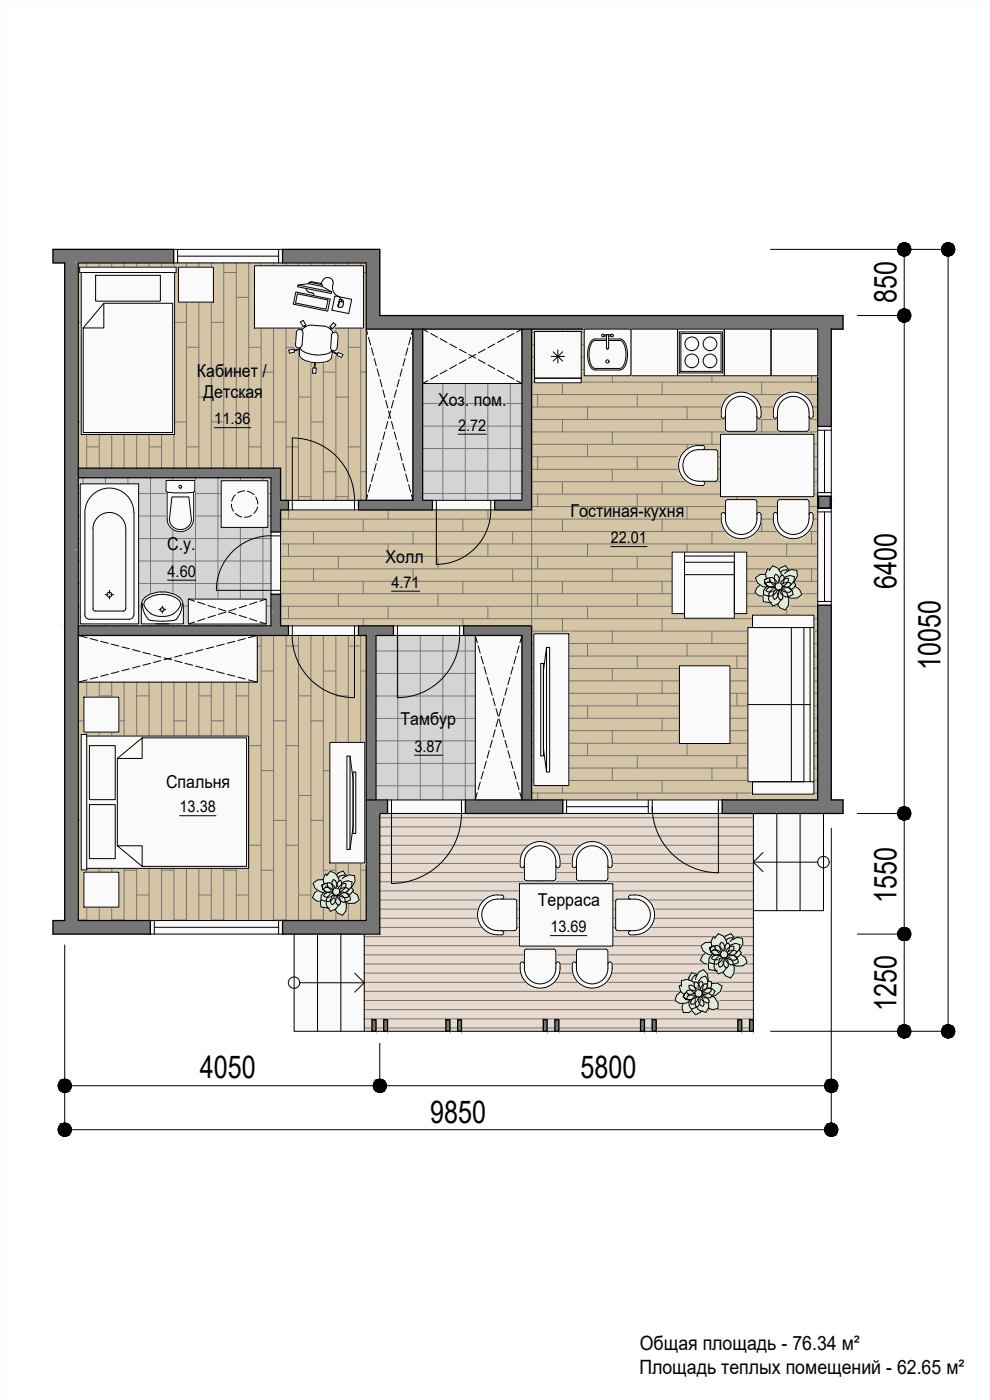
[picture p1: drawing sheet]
<svg xmlns="http://www.w3.org/2000/svg" width="297mm" height="420mm" viewBox="0 0 297 420" stroke-linecap="round" stroke-linejoin="round" font-family="sans-serif">
<defs><g id="words">
<g font-size="9.4">
<text x="269" y="91.1" transform="rotate(-90 269 91.1)">850</text>
<text x="269" y="176.8" transform="rotate(-90 269 176.8)">6400</text>
<text x="282.2" y="201" transform="rotate(-90 282.2 201)">10050</text>
<text x="269" y="271.1" transform="rotate(-90 269 271.1)">1550</text>
<text x="269" y="303.3" transform="rotate(-90 269 303.3)">1250</text>
<text x="60" y="323.6">4050</text>
<text x="174.2" y="323.6">5800</text>
<text x="129.1" y="337">9850</text>
</g>
<g font-size="5.9">
<text x="192" y="405.3">Общая площадь - 76.34 м²</text>
<text x="191.8" y="412.3">Площадь теплых помещений - 62.65 м²</text>
</g>
<g font-size="5.3">
<text x="59.1" y="113.2">Кабинет /</text>
<text x="61" y="119.5">Детская</text>
<text x="131.4" y="121.8">Хоз. пом.</text>
<text x="171.2" y="155">Гостиная-кухня</text>
<text x="50.2" y="165.1">С.у.</text>
<text x="115.7" y="169">Холл</text>
<text x="120.2" y="217.7">Тамбур</text>
<text x="49.8" y="236.3">Спальня</text>
<text x="161.4" y="271.8">Терраса</text>
</g>
<g font-size="4.8">
<text x="64.3" y="127.3">11.36</text>
<text x="137.4" y="129.3">2.72</text>
<text x="183.2" y="163">22.01</text>
<text x="50.3" y="173.1">4.60</text>
<text x="117.5" y="176.4">4.71</text>
<text x="124.3" y="225.6">3.87</text>
<text x="53.9" y="243.8">13.38</text>
<text x="165.1" y="279.7">13.69</text>
</g>
</g></defs>
<!-- layer: Razmer -->
<g fill="#d5c5a5" stroke="#d5c5a5" stroke-width=".3">
<path d="M159.5 98.8l85.8 29.2v-29.2zM159.5 98.8l85.8 29.2h-85.8z"/>
<path d="M159.5 128l85.8 21v-21zM159.5 128l85.8 21h-85.8z"/>
<path d="M159.5 149l85.8 3.5v-3.5zM159.5 149l85.8 3.5h-85.8z"/>
<path d="M159.5 152.5l85.8 .5v-.5zM159.5 152.5l85.8 .5h-85.8z"/>
<path d="M159.5 153l85.8 4.1v-4.1zM159.5 153l85.8 4.1h-85.8z"/>
<path d="M84.2 153l75.3 4.1v-4.1zM84.2 153l75.3 4.1h-75.3z"/>
<path d="M84.2 157.1l75.3 7.9v-7.9zM84.2 157.1l75.3 7.9h-75.3z"/>
<path d="M159.5 157.1l85.8 24.6v-24.6zM159.5 157.1l85.8 24.6h-85.8z"/>
<path d="M84.2 165l75.3 16.7v-16.7zM84.2 165l75.3 16.7h-75.3z"/>
<path d="M159.5 181.7l85.8 1v-1zM159.5 181.7l85.8 1h-85.8z"/>
<path d="M84.2 181.7l75.3 1v-1zM84.2 181.7l75.3 1h-75.3z"/>
<path d="M159.5 182.7l85.8 1v-1zM159.5 182.7l85.8 1h-85.8z"/>
<path d="M84.2 182.7l75.3 1v-1zM84.2 182.7l75.3 1h-75.3z"/>
<path d="M159.5 183.7l85.8 4.1v-4.1zM159.5 183.7l85.8 4.1h-85.8z"/>
<path d="M84.2 183.7l75.3 4.1v-4.1zM84.2 183.7l75.3 4.1h-75.3z"/>
<path d="M159.5 187.8l85.8 52.3v-52.3zM159.5 187.8l85.8 52.3h-85.8z"/>
<path d="M23.5 78.9l86.4 19.9v-19.9zM23.5 78.9l86.4 19.9h-86.4z"/>
<path d="M23.5 98.8l86.4 41.7v-41.7zM23.5 98.8l86.4 41.7h-86.4z"/>
<path d="M84.2 140.5l25.7 9.7v-9.7zM84.2 140.5l25.7 9.7h-25.7z"/>
<path d="M77.2 190.7l32.7 14v-14zM77.2 190.7l32.7 14h-32.7z"/>
<path d="M23.5 204.7l86.4 71.6v-71.6zM23.5 204.7l86.4 71.6h-86.4z"/>
</g>
<g fill="none" stroke="#767676" stroke-width=".3">
<path d="M26 78.9v61.6M29.8 78.9v61.6M33.5 78.9v61.6M37.2 78.9v61.6M41 78.9v61.6M44.7 78.9v61.6M48.5 78.9v61.6M52.2 78.9v61.6M56 78.9v61.6M59.7 78.9v61.6M63.4 78.9v61.6M67.1 78.9v61.6"/>
<path d="M70.9 78.9v61.6M74.6 78.9v61.6M78.3 78.9v61.6M82.1 78.9v61.6M85.8 78.9v71.3M89.6 78.9v71.3M93.3 78.9v71.3M97 78.9v71.3M100.8 78.9v71.3M104.5 78.9v71.3M108.2 78.9v71.3M23.5 96.7h2.5"/>
<path d="M29.8 89.2h3.7M33.5 96.7h3.7M37.2 81.8h3.8M41 89.2h3.7M48.5 81.8h3.7M52.2 96.7h3.8M59.7 89.2h3.7M63.4 96.7h3.7M67.1 81.8h3.8M70.9 89.2h3.7M78.3 81.8h3.8M82.1 96.7h3.7"/>
<path d="M89.6 89.2h3.7M93.3 96.7h3.7M97 81.8h3.8M100.8 89.2h3.7M108.2 81.8h1.7M159.5 99.7h85.8M168.8 98.8v.9M183.7 99.7v3.8M198.7 98.8v.9M213.6 99.7v3.8M228.5 98.8v.9M243.5 99.7v3.8"/>
<path d="M26 104.2h3.8M29.8 119.2h3.7M37.2 111.7h3.8M41 119.2h3.7M44.7 104.2h3.8M48.5 111.7h3.7M56 104.2h3.7M59.7 119.2h3.7M67.1 111.7h3.8M70.9 119.2h3.7M74.6 104.2h3.7M78.3 111.7h3.8"/>
<path d="M85.8 104.2h3.8M89.6 119.2h3.7M97 111.7h3.8M100.8 119.2h3.7M104.5 104.2h3.7M108.2 111.7h1.7M132.9 115.1v35.1M139.6 115.1v35.1M146.4 115.1v35.1M153.1 115.1v35.1M159.5 103.5h85.8M159.5 107.2h85.8"/>
<path d="M159.5 110.9h85.8M159.5 114.7h85.8M159.5 118.4h85.8M161.3 107.2v3.7M161.3 118.4v3.7M168.8 114.7v3.7M176.3 103.5v3.7M183.7 110.9v3.8M191.2 107.2v3.7M191.2 118.4v3.7M198.7 114.7v3.7M206.1 103.5v3.7"/>
<path d="M213.6 110.9v3.8M221.1 107.2v3.7M221.1 118.4v3.7M228.5 114.7v3.7M236 103.5v3.7M243.5 110.9v3.8M23.5 126.6h2.5M26 134.1h3.8M33.5 126.6h3.7M44.7 134.1h3.8M52.2 126.6h3.8M56 134.1h3.7"/>
<path d="M63.4 126.6h3.7M74.6 134.1h3.7M82.1 126.6h3.7M85.8 134.1h3.8M93.3 126.6h3.7M104.5 134.1h3.7M126.8 134.6h29.8M126.8 127.9h29.8M126.8 121.1h29.8M159.5 122.1h85.8M159.5 125.9h85.8M159.5 129.6h85.8"/>
<path d="M159.5 133.4h85.8M159.5 137.1h85.8M161.3 137.1v3.7M168.8 125.9v3.7M176.3 122.1v3.8M176.3 133.4v3.7M183.7 129.6v3.8M191.2 137.1v3.7M198.7 125.9v3.7M206.1 122.1v3.8M206.1 133.4v3.7M213.6 129.6v3.8"/>
<path d="M221.1 137.1v3.7M228.5 125.9v3.7M236 122.1v3.8M236 133.4v3.7M243.5 129.6v3.8M23.5 154.9h57.8M23.5 148.1h57.8M24.9 143.4v44.4M31.7 143.4v44.4M38.4 143.4v44.4M45.2 143.4v44.4M51.9 143.4v44.4"/>
<path d="M58.7 143.4v44.4M65.4 143.4v44.4M72.1 143.4v44.4M78.9 143.4v44.4M84.2 155.8h161.1M84.2 159.5h161.1M86.6 153v2.8M89.6 149.1h3.7M94.1 159.5v3.7M97 141.6h3.8M100.8 149.1h3.7M108.2 141.6h1.7"/>
<path d="M109 155.8v3.7M116.4 153v2.8M123.9 159.5v3.7M126.8 148.1h29.8M126.8 141.4h29.8M138.9 155.8v3.7M146.4 153v2.8M153.8 159.5v3.7M159.5 140.8h85.8M159.5 144.6h85.8M159.5 148.3h85.8M159.5 152h85.8"/>
<path d="M159.5 153v34.8M161.3 148.3v3.7M168.8 144.6v3.7M168.8 155.8v3.7M176.3 152v3.8M183.7 140.8v3.8M183.7 159.5v3.7M191.2 148.3v3.7M198.7 144.6v3.7M198.7 155.8v3.7M206.1 152v3.8M213.6 140.8v3.8"/>
<path d="M213.6 159.5v3.7M221.1 148.3v3.7M228.5 144.6v3.7M228.5 155.8v3.7M236 152v3.8M243.5 140.8v3.8M243.5 159.5v3.7M23.5 175.1h57.8M23.5 168.4h57.8M23.5 161.6h57.8M84.2 163.2h161.1M84.2 167h161.1"/>
<path d="M84.2 170.7h161.1M84.2 174.5h161.1M84.2 178.2h161.1M86.6 163.2v3.8M94.1 170.7v3.8M101.5 167v3.7M101.5 178.2v3.7M109 174.5v3.7M116.4 163.2v3.8M123.9 170.7v3.8M131.4 167v3.7M131.4 178.2v3.7"/>
<path d="M138.9 174.5v3.7M146.4 163.2v3.8M153.8 170.7v3.8M161.3 167v3.7M161.3 178.2v3.7M168.8 174.5v3.7M176.3 163.2v3.8M183.7 170.7v3.8M191.2 167v3.7M191.2 178.2v3.7M198.7 174.5v3.7M206.1 163.2v3.8"/>
<path d="M213.6 170.7v3.8M221.1 167v3.7M221.1 178.2v3.7M228.5 174.5v3.7M236 163.2v3.8M243.5 170.7v3.8M23.5 181.9h57.8M77.2 193.9h1.1M78.3 190.7v85.6M82.1 190.7v85.6M84.2 181.9h161.1M84.2 185.7h161.1"/>
<path d="M85.8 190.7v85.6M85.8 193.9h3.8M86.6 181.9v3.8M89.6 190.7v85.6M93.3 190.7v85.6M97 190.7v85.6M100.8 190.7v85.6M104.5 190.7v85.6M104.5 193.9h3.7M108.2 190.7v85.6M109 185.7v2.1M112.8 195.4h29.8"/>
<path d="M116.4 181.9v3.8M119.4 190.7v49.4M126.1 190.7v49.4M132.9 190.7v49.4M138.9 185.7v2.1M139.6 190.7v49.4M146.4 181.9v3.8M159.5 189.4h85.8M159.5 193.1h85.8M159.5 196.9h85.8M161.3 196.9v3.7M168.8 185.7v3.7"/>
<path d="M176.3 181.9v3.8M176.3 193.1v3.8M183.7 189.4v3.7M191.2 196.9v3.7M198.7 185.7v3.7M206.1 181.9v3.8M206.1 193.1v3.8M213.6 189.4v3.7M221.1 196.9v3.7M228.5 185.7v3.7M236 181.9v3.8M236 193.1v3.8"/>
<path d="M243.5 189.4v3.7M23.5 216.3h2.5M26 204.7v71.6M29.8 204.7v71.6M29.8 208.8h3.7M33.5 204.7v71.6M33.5 216.3h3.7M37.2 204.7v71.6M41 204.7v71.6M41 208.8h3.7M44.7 204.7v71.6M48.5 204.7v71.6"/>
<path d="M52.2 204.7v71.6M52.2 216.3h3.8M56 204.7v71.6M59.7 204.7v71.6M59.7 208.8h3.7M63.4 204.7v71.6M63.4 216.3h3.7M67.1 204.7v71.6M70.9 204.7v71.6M70.9 208.8h3.7M74.6 204.7v71.6M78.3 201.4h3.8"/>
<path d="M82.1 216.3h3.7M89.6 208.8h3.7M93.3 216.3h3.7M97 201.4h3.8M100.8 208.8h3.7M108.2 201.4h1.7M112.8 215.6h29.8M112.8 208.9h29.8M112.8 202.1h29.8M159.5 200.6h85.8M159.5 204.3h85.8M159.5 208.1h85.8"/>
<path d="M159.5 211.8h85.8M159.5 215.6h85.8M159.5 219.3h85.8M161.3 208.1v3.7M168.8 204.3v3.8M168.8 215.6v3.7M176.3 211.8v3.8M183.7 200.6v3.7M183.7 219.3v3.8M191.2 208.1v3.7M198.7 204.3v3.8M198.7 215.6v3.7"/>
<path d="M206.1 211.8v3.8M213.6 200.6v3.7M213.6 219.3v3.8M221.1 208.1v3.7M228.5 204.3v3.8M228.5 215.6v3.7M236 211.8v3.8M243.5 200.6v3.7M243.5 219.3v3.8M26 223.8h3.8M29.8 238.7h3.7M37.2 231.3h3.8"/>
<path d="M41 238.7h3.7M44.7 223.8h3.8M48.5 231.3h3.7M56 223.8h3.7M59.7 238.7h3.7M67.1 231.3h3.8M70.9 238.7h3.7M74.6 223.8h3.7M78.3 231.3h3.8M85.8 223.8h3.8M89.6 238.7h3.7M97 231.3h3.8"/>
<path d="M100.8 238.7h3.7M104.5 223.8h3.7M108.2 231.3h1.7M112.8 235.8h29.8M112.8 229.1h29.8M112.8 222.3h29.8M159.5 223.1h85.8M159.5 226.8h85.8M159.5 230.5h85.8M159.5 234.2h85.8M159.5 238h85.8M161.3 226.8v3.7"/>
<path d="M161.3 238v2.1M168.8 234.2v3.8M176.3 223.1v3.7M183.7 230.5v3.7M191.2 226.8v3.7M191.2 238v2.1M198.7 234.2v3.8M206.1 223.1v3.7M213.6 230.5v3.7M221.1 226.8v3.7M221.1 238v2.1M228.5 234.2v3.8"/>
<path d="M236 223.1v3.7M243.5 230.5v3.7M23.5 246.2h2.5M26 253.7h3.8M33.5 246.2h3.7M44.7 253.7h3.8M52.2 246.2h3.8M56 253.7h3.7M63.4 246.2h3.7M74.6 253.7h3.7M82.1 246.2h3.7M85.8 253.7h3.8"/>
<path d="M93.3 246.2h3.7M104.5 253.7h3.7M113.9 253.7h112.1M113.9 245.4h112.1M113.9 248.2h112.1M113.9 250.9h112.1M113.9 256.4h112.1M113.9 259.1h112.1M23.5 276.1h2.5M29.8 268.6h3.7M33.5 276.1h3.7M37.2 261.2h3.8"/>
<path d="M41 268.6h3.7M48.5 261.2h3.7M52.2 276.1h3.8M59.7 268.6h3.7M63.4 276.1h3.7M67.1 261.2h3.8M70.9 268.6h3.7M78.3 261.2h3.8M82.1 276.1h3.7M89.6 268.6h3.7M93.3 276.1h3.7M97 261.2h3.8"/>
<path d="M100.8 268.6h3.7M108.2 261.2h1.7M113.9 261.9h112.1M113.9 264.6h112.1M113.9 267.4h112.1M113.9 270.1h112.1M113.9 272.8h112.1M113.9 275.6h112.1M113.9 278.3h112.1M109.3 281.1h116.7M109.3 283.8h116.7M109.3 286.6h116.7"/>
<path d="M109.3 289.3h116.7M109.3 292.1h116.7M109.3 294.8h116.7M109.3 297.5h116.7M109.3 300.3h116.7M109.3 303h116.7M109.3 305.8h116.7M109.3 308.5h2.3M112.8 308.5h2.3M116.3 308.5h17.5M135 308.5h2.3M138.5 308.5h24.5"/>
<path d="M164.2 308.5h2.3M167.7 308.5h24.5M193.4 308.5h2.3M196.9 308.5h24.5M222.5 308.5h2.4"/>
</g>
<g fill="#fafafa" stroke="#fafafa" stroke-width=".3">
<path d="M246.8 257h.3z"/>
<path d="M246.4 260.3l.7 .1z"/>
<path d="M146.5 279.9h4.7z"/>
<path d="M147.6 279h7.4z"/>
<path d="M148.2 268.7h2.7z"/>
<path d="M168 289v2.6z"/>
<path d="M167.7 288.8v3.7z"/>
<path d="M156.4 288.8v3.8z"/>
<path d="M156.2 289v2.6z"/>
<path d="M183.6 289v2.6z"/>
<path d="M172 288.8v3.8z"/>
<path d="M171.8 289v2.6z"/>
<path d="M188.6 279.9h4.6z"/>
<path d="M188.9 268.7h2.6z"/>
<path d="M167.7 256.6v3.8z"/>
<path d="M157.4 257.7v6.3z"/>
<path d="M156.4 256.6v3.8z"/>
<path d="M173 257.7v6.3z"/>
<path d="M172 256.6v3.8z"/>
<path d="M49.8 144.2v3.1z"/>
<path d="M93.8 111.8l1 .3-1-.1z"/>
<path d="M94.3 110.4h.2z"/>
<path d="M94.3 110.4l.6 .2z"/>
<path d="M91.8 108.3l1.7 .5z"/>
<path d="M86.8 105.8l.5 .1-.4 .1z"/>
<path d="M89.8 106.6l7.6 2.1z"/>
<path d="M88.3 105.2h.2z"/>
<path d="M92 106l1.7 .4z"/>
<path d="M88.1 104.7l.1 .3z"/>
<path d="M87.7 104.8l.4-.1 .1 .3z"/>
<path d="M89.2 104.4h.4z"/>
<path d="M88.8 103.9l1.3 .4z"/>
<path d="M100.9 106.2l.3 .1z"/>
<path d="M99.7 105.4l.5 .2z"/>
<path d="M101.5 105.8l.8 .3z"/>
<path d="M99.8 105.2l.3 .1z"/>
<path d="M90.7 102.7l8.9 2.4z"/>
<path d="M90 98.9l.4 .1z"/>
<path d="M99.8 100l1.6 .4z"/>
<path d="M100 99.9l1.3 .3z"/>
<path d="M100.5 99.7l.4 .2z"/>
<path d="M99.6 98.5l.3 .1z"/>
<path d="M90.9 96.1l.6 .9z"/>
<path d="M90.1 96.6l.8-.5 .6 .9z"/>
<path d="M97.8 98l.5 .2z"/>
<path d="M97.2 97.9l1.1 .3z"/>
<path d="M99.2 98.4l.3 .1z"/>
<path d="M99.7 97.2l.4 1.1-1.1-.3z"/>
<path d="M68.2 183.6l11.7-3.8v3.8z"/>
<path d="M68.2 183.6h11.7v3.7z"/>
<path d="M217.1 153.8v4.7z"/>
<path d="M232.7 153.8v4.7z"/>
<path d="M52.1 74.8l32.7 4.1v-4.1zM52.1 74.8l32.7 4.1h-32.7z"/>
<path d="M245.3 128l4.1 21v-21zM245.3 128l4.1 21h-4.1z"/>
<path d="M109.9 98.8l14 51.4v-51.4zM109.9 98.8l14 51.4h-14z"/>
<path d="M129.7 150.2l18.7 2.8v-2.8zM129.7 150.2l18.7 2.8h-18.7z"/>
<path d="M86.6 150.2l21 2.8v-2.8zM86.6 150.2l21 2.8h-21z"/>
<path d="M81.3 159.6l2.9 18.8v-18.8zM81.3 159.6l2.9 18.8h-2.9z"/>
<path d="M245.3 152.5l4.1 29.2v-29.2zM245.3 152.5l4.1 29.2h-4.1z"/>
<path d="M118.1 187.8l21 2.9v-2.9zM118.1 187.8l21 2.9h-21z"/>
<path d="M86.6 187.8l21 2.9v-2.9zM86.6 187.8l21 2.9h-21z"/>
<path d="M23.5 190.7l53.7 14v-14zM23.5 190.7l53.7 14h-53.7z"/>
<path d="M142.6 190.7l14 49.4v-49.4zM142.6 190.7l14 49.4h-14z"/>
<path d="M168.9 240.1l47.8 4v-4zM168.9 240.1l47.8 4h-47.8z"/>
<path d="M116.3 240.1l23.3 4v-4zM116.3 240.1l23.3 4h-23.3z"/>
<path d="M45.1 276.3l39.7 4v-4zM45.1 276.3l39.7 4h-39.7z"/>
<path d="M88.3 280.3l21 29.2v-29.2zM88.3 280.3l21 29.2h-21z"/>
<path d="M126.8 98.8l29.8 16.3v-16.3zM126.8 98.8l29.8 16.3h-29.8z"/>
<path d="M240.1 244.1l7 12.9v-12.9zM240.1 244.1l7 12.9h-7z"/>
<path d="M233.1 244.1l7 12.9v-12.9zM233.1 244.1l7 12.9h-7z"/>
<path d="M226 244.1l7.1 12.9v-12.9zM226 244.1l7.1 12.9h-7.1z"/>
<path d="M240.1 257h7zM240.1 257h6.7z"/>
<path d="M246.8 257l.3 .1zM246.5 257.1h.6z"/>
<path d="M240.1 257h6.7zM240.1 257l6.4 .1z"/>
<path d="M246.5 257.1l.6 .1zM246.2 257.2h.9z"/>
<path d="M240.1 257.1h6.4zM240.1 257.1l6.1 .1z"/>
<path d="M246.2 257.2l.9 .2v-.2zM246.2 257.2l.9 .2h-1.1z"/>
<path d="M240.1 257.2l5.9 .2 .2-.2zM240.1 257.2l5.9 .2h-5.9z"/>
<path d="M246 257.4l1.1 .2v-.2zM246 257.4l1.1 .2h-1.3z"/>
<path d="M240.1 257.4l5.7 .2 .2-.2zM240.1 257.4l5.7 .2h-5.7z"/>
<path d="M245.8 257.6l1.3 .3v-.3zM245.8 257.6l1.3 .3h-1.5z"/>
<path d="M240.1 257.6l5.5 .3 .2-.3zM240.1 257.6l5.5 .3h-5.5z"/>
<path d="M245.6 257.9l1.5 .2v-.2zM245.6 257.9l1.5 .2h-1.6z"/>
<path d="M240.1 257.9l5.4 .2 .1-.2zM240.1 257.9l5.4 .2h-5.4z"/>
<path d="M245.5 258.1l1.6 .3v-.3zM245.5 258.1l1.6 .3h-1.7z"/>
<path d="M240.1 258.1l5.3 .3 .1-.3zM240.1 258.1l5.3 .3h-5.3z"/>
<path d="M233.1 257l7 1.4v-1.4zM233.1 257l7 1.4h-7z"/>
<path d="M226 257l7.1 1.4v-1.4zM226 257l7.1 1.4h-7.1z"/>
<path d="M245.4 258.4l1.7 .3v-.3zM245.4 258.4l1.7 .3h-1.8z"/>
<path d="M240.1 258.4l5.2 .3 .1-.3zM240.1 258.4l5.2 .3h-5.2z"/>
<path d="M233.1 258.4l7 .3v-.3zM233.1 258.4l7 .3h-7z"/>
<path d="M226 258.4l7.1 .3v-.3zM226 258.4l7.1 .3h-7.1z"/>
<path d="M245.3 258.7l1.8 .3v-.3zM245.3 258.7l1.8 .3h-1.7z"/>
<path d="M240.1 258.7l5.3 .3-.1-.3zM240.1 258.7l5.3 .3h-5.3z"/>
<path d="M233.1 258.7l7 .3v-.3zM233.1 258.7l7 .3h-7z"/>
<path d="M226 258.7l7.1 .3v-.3zM226 258.7l7.1 .3h-7.1z"/>
<path d="M245.4 259l1.7 .4v-.4zM245.4 259l1.7 .4h-1.6z"/>
<path d="M240.1 259l5.4 .4-.1-.4zM240.1 259l5.4 .4h-5.4z"/>
<path d="M245.5 259.4l1.6 .3v-.3zM245.5 259.4l1.6 .3h-1.5z"/>
<path d="M240.1 259.4l5.5 .3-.1-.3zM240.1 259.4l5.5 .3h-5.5z"/>
<path d="M245.6 259.7l1.5 .2v-.2zM245.6 259.7l1.5 .2h-1.2z"/>
<path d="M240.1 259.7l5.8 .2-.3-.2zM240.1 259.7l5.8 .2h-5.8z"/>
<path d="M245.9 259.9l1.2 .2v-.2zM245.9 259.9l1.2 .2h-1z"/>
<path d="M240.1 259.9l6 .2-.2-.2zM240.1 259.9l6 .2h-6z"/>
<path d="M246.1 260.1l1 .2v-.2zM246.1 260.1l1 .2z"/>
<path d="M240.1 260.1l6.3 .2-.3-.2zM240.1 260.1l6.3 .2h-6.3z"/>
<path d="M246.4 260.3l.7 .1zM246.7 260.4h.4z"/>
<path d="M240.1 260.3l6.6 .1zM240.1 260.3l6.6 .1z"/>
<path d="M240.1 260.4h7zM240.1 260.4h7z"/>
<path d="M233.1 259l7 1.4v-1.4zM233.1 259l7 1.4h-7z"/>
<path d="M226 259l7.1 1.4v-1.4zM226 259l7.1 1.4h-7.1z"/>
<path d="M240.1 260.4l7 12.9v-12.9zM240.1 260.4l7 12.9h-7z"/>
<path d="M233.1 260.4l7 12.9v-12.9zM233.1 260.4l7 12.9h-7z"/>
<path d="M226 260.4l7.1 12.9v-12.9zM226 260.4l7.1 12.9h-7.1z"/>
<path d="M149.3 280.6l1.4-.1zM149.2 280.5h1.5z"/>
<path d="M149.2 280.5h1.6zM148.8 280.5h2z"/>
<path d="M148.8 280.5h2.1zM148.3 280.5h2.6z"/>
<path d="M148.3 280.5h2.6zM148.2 280.5h2.7z"/>
<path d="M148.2 280.5l2.8-.1zM148 280.4h3z"/>
<path d="M148 280.4l3.1-.1zM147.6 280.3h3.5z"/>
<path d="M147.6 280.3l3.5-.1zM147.3 280.2h3.8z"/>
<path d="M147.3 280.2h3.8zM147.3 280.2h3.8z"/>
<path d="M147.3 280.2l3.9-.1zM147.1 280.1h4.1z"/>
<path d="M147.1 280.1l4.1-.1zM146.8 280h4.4z"/>
<path d="M146.8 280l4.4-.1zM146.5 279.9h4.7zM146.4 279.9h4.8z"/>
<path d="M146.4 279.9l4.8-.1zM146.3 279.8h4.9z"/>
<path d="M146.3 279.8h4.9zM146.2 279.7h4.9z"/>
<path d="M146.2 279.7h4.9zM146 279.6h5.1z"/>
<path d="M146 279.6h5.1zM145.9 279.5h5.1z"/>
<path d="M145.9 279.5h5.1zM145.7 279.4h5.2z"/>
<path d="M145.7 279.4h5.2zM145.7 279.4h5.1z"/>
<path d="M145.7 279.4h5.1zM145.6 279.3h5.1z"/>
<path d="M145.6 279.3h5zM145.6 279.3h5.1z"/>
<path d="M145.6 279.3h3.7zM145.6 279.3h3.7z"/>
<path d="M149.3 279.3h5.2zM149.2 279.3h5.3z"/>
<path d="M149.2 279.3h5.4zM148.9 279.3h5.7z"/>
<path d="M148.9 279.3l5.8-.1zM148.4 279.2h6.3z"/>
<path d="M145.6 279.3h3.7zM145.5 279.2h2.9z"/>
<path d="M148.4 279.2h6.3zM148.4 279.2h6.3z"/>
<path d="M145.5 279.2h2.9zM145.5 279.2h2.9z"/>
<path d="M148.4 279.2l6.4-.1zM148.2 279.1h6.6z"/>
<path d="M148.2 279.1h6.7zM147.9 279.1h7z"/>
<path d="M147.9 279.1l7.1-.1zM147.6 279h7.4zM147.6 279h7.4z"/>
<path d="M145.5 279.2l2.1-.2 .8 .2zM145.3 279l.2 .2 2.1-.2z"/>
<path d="M147.6 279l7.4-.1zM147.4 278.9h7.6z"/>
<path d="M145.3 279h2.3zM145.1 278.9h2.3z"/>
<path d="M147.4 278.9l7.6-.1zM147.2 278.8h7.8z"/>
<path d="M147.2 278.8l7.9-.1zM147 278.7h8.1z"/>
<path d="M145.1 278.9l1.8-.3 .5 .3zM144.9 278.6l.2 .3 1.8-.3z"/>
<path d="M147 278.7l8.1-.1zM146.8 278.6h8.3z"/>
<path d="M144.9 278.6h2zM144.9 278.6h1.9z"/>
<path d="M146.8 278.6l8.3-.5v.5zM146.1 278.1l.7 .5 8.3-.5z"/>
<path d="M144.9 278.6l1.2-.5 .7 .5zM144.4 278.1l.5 .5 1.2-.5z"/>
<path d="M146.1 278.1l9-.2v.2zM145.9 277.9l.2 .2 9-.2z"/>
<path d="M144.4 278.1l1.5-.2 .2 .2zM144.3 277.9l.1 .2 1.5-.2z"/>
<path d="M145.9 277.9l9.2-.5v.5zM145.5 277.4l.4 .5 9.2-.5z"/>
<path d="M144.3 277.9l1.2-.5 .4 .5zM144 277.4l.3 .5 1.2-.5z"/>
<path d="M145.5 277.4l9.6-.4v.4zM145.2 277l.3 .4 9.6-.4z"/>
<path d="M144 277.4l1.2-.4 .3 .4zM143.8 277l.2 .4 1.2-.4z"/>
<path d="M145.2 277l9.9-.3v.3zM145.1 276.7l.1 .3 9.9-.3z"/>
<path d="M143.8 277l1.3-.3 .1 .3zM143.7 276.7l.1 .3 1.3-.3z"/>
<path d="M145.1 276.7l10-.6v.6zM144.8 276.1l.3 .6 10-.6z"/>
<path d="M143.7 276.7l1.1-.6 .3 .6zM143.5 276.1l.2 .6 1.1-.6z"/>
<path d="M144.8 276.1l10.3-.2v.2zM144.7 275.9l.1 .2 10.3-.2z"/>
<path d="M143.5 276.1l1.2-.2 .1 .2zM143.5 275.9v.2l1.2-.2z"/>
<path d="M144.7 275.9l10.4-.8v.8zM144.6 275.1l.1 .8 10.4-.8z"/>
<path d="M143.5 275.9l1.1-.8 .1 .8zM143.3 275.1l.2 .8 1.1-.8z"/>
<path d="M144.6 275.1l10.5-.1zM144.6 275h10.5z"/>
<path d="M143.3 275.1l1.3-.1zM143.3 275h1.3z"/>
<path d="M144.6 275l10.5-.8v.8zM144.6 274.2v.8l10.5-.8z"/>
<path d="M143.3 275l1.3-.8v.8zM143.3 274.2v.8l1.3-.8z"/>
<path d="M144.6 274.2l10.5-.1zM144.6 274.1h10.5z"/>
<path d="M143.3 274.2l1.3-.1zM143.3 274.1h1.3z"/>
<path d="M144.6 274.1l10.5-.8v.8zM144.7 273.3l-.1 .8 10.5-.8z"/>
<path d="M143.3 274.1l1.4-.8-.1 .8zM143.5 273.3l-.2 .8 1.4-.8z"/>
<path d="M144.7 273.3l10.4-.2v.2zM144.8 273.1l-.1 .2 10.4-.2z"/>
<path d="M143.5 273.3l1.3-.2-.1 .2zM143.5 273.1v.2l1.3-.2z"/>
<path d="M144.8 273.1l10.3-.6v.6zM145.1 272.5l-.3 .6 10.3-.6z"/>
<path d="M143.5 273.1l1.6-.6-.3 .6zM143.7 272.5l-.2 .6 1.6-.6z"/>
<path d="M145.1 272.5l10-.3v.3zM145.2 272.2l-.1 .3 10-.3z"/>
<path d="M143.7 272.5l1.5-.3-.1 .3zM143.8 272.2l-.1 .3 1.5-.3z"/>
<path d="M145.2 272.2l9.9-.5v.5zM145.5 271.7l-.3 .5 9.9-.5z"/>
<path d="M143.8 272.2l1.7-.5-.3 .5zM144 271.7l-.2 .5 1.7-.5z"/>
<path d="M145.5 271.7l9.6-.4v.4zM145.9 271.3l-.4 .4 9.6-.4z"/>
<path d="M144 271.7l1.9-.4-.4 .4zM144.3 271.3l-.3 .4 1.9-.4z"/>
<path d="M145.9 271.3l9.2-.2v.2zM146.1 271.1l-.2 .2 9.2-.2z"/>
<path d="M144.3 271.3l1.8-.2-.2 .2zM144.4 271.1l-.1 .2 1.8-.2z"/>
<path d="M146.1 271.1l9-.5v.5zM146.1 271.1l9-.5h-8.3z"/>
<path d="M144.4 271.1l2.4-.5-.7 .5zM144.9 270.6l-.5 .5 2.4-.5z"/>
<path d="M146.8 270.6l8.3-.1zM146.8 270.6l8.3-.1z"/>
<path d="M144.9 270.6l2-.1zM144.9 270.6l2-.1z"/>
<path d="M146.9 270.5h8.2zM146.9 270.5h8.2z"/>
<path d="M147 270.5h8.1zM147 270.5l8-.1z"/>
<path d="M147.2 270.4l7.8-.1zM147.2 270.4l7.8-.1z"/>
<path d="M147.4 270.3h7.6zM147.4 270.3l7.6-.1z"/>
<path d="M144.9 270.5l2.7-.3-.7 .3zM144.9 270.5l2.7-.3h-2.3z"/>
<path d="M147.6 270.2h7.4zM147.6 270.2h7.4z"/>
<path d="M145.3 270.2h2.3zM145.3 270.2h2.3z"/>
<path d="M147.6 270.2h7.4zM147.6 270.2l7.3-.1z"/>
<path d="M147.9 270.1h7zM147.9 270.1l6.9-.1z"/>
<path d="M148.2 270h6.6zM148.2 270l6.5-.1zM148.4 269.9h6.3zM148.4 269.9h6.3z"/>
<path d="M145.3 270.2l3.1-.3-.8 .3zM145.3 270.2l3.1-.3h-2.9z"/>
<path d="M148.4 269.9h6.3zM148.4 269.9h6.2z"/>
<path d="M145.5 269.9h3.4zM145.5 269.9h3.4z"/>
<path d="M148.9 269.9h5.7zM148.9 269.9h5.6z"/>
<path d="M145.6 269.9l3.7-.1zM145.6 269.8h3.7z"/>
<path d="M149.2 269.9h5.3zM149.2 269.9l5.2-.1z"/>
<path d="M145.6 269.8h3.7zM145.6 269.8h3.7z"/>
<path d="M145.6 269.8h5.1zM145.6 269.8h5.1z"/>
<path d="M145.6 269.8h5.2zM145.6 269.8h5.2z"/>
<path d="M145.7 269.8l5.2-.1zM145.7 269.8l5.2-.1z"/>
<path d="M145.7 269.7h5.3zM145.7 269.7h5.3z"/>
<path d="M145.9 269.7l5.2-.1zM145.9 269.7l5.2-.1z"/>
<path d="M146 269.6l5.1-.1zM146 269.6l5.1-.1z"/>
<path d="M146.2 269.5l5-.1zM146.2 269.5l5-.1z"/>
<path d="M146.3 269.4l4.9-.1zM146.3 269.4l4.9-.1z"/>
<path d="M146.4 269.3h4.8zM146.4 269.3h4.8z"/>
<path d="M146.5 269.3l4.7-.1zM146.5 269.3l4.7-.1z"/>
<path d="M146.8 269.2l4.4-.2zM146.8 269.2l4.4-.2z"/>
<path d="M147.1 269h4.1zM147.1 269l4-.1z"/>
<path d="M147.3 268.9h3.8zM147.3 268.9h3.8z"/>
<path d="M147.3 268.9h3.8zM147.3 268.9h3.8z"/>
<path d="M147.6 268.9h3.5zM147.6 268.9l3.4-.1z"/>
<path d="M148 268.8h3zM148 268.8l2.9-.1zM148.2 268.7h2.7z"/>
<path d="M148.3 268.7h2.6zM148.3 268.7l2.5-.1z"/>
<path d="M148.8 268.6h2zM148.8 268.6h1.9z"/>
<path d="M149.2 268.6h1.5zM149.2 268.6h1.4z"/>
<path d="M168 289.2v1.4zM168 289.2v1.5z"/>
<path d="M168 289.1v1.6zM168 289.1v2z"/>
<path d="M168 289v2.1zM168 289v2.6zM168 289v2.6z"/>
<path d="M167.9 288.9l.1 2.7zM167.9 288.9v3z"/>
<path d="M167.8 288.8l.1 3.1zM167.8 288.8v3.4z"/>
<path d="M167.7 288.8l.1 3.4zM167.7 288.8v3.7zM167.7 288.8v3.8z"/>
<path d="M167.6 288.7l.1 3.9zM167.6 288.7v4.1z"/>
<path d="M167.5 288.7l.1 4.1zM167.5 288.7v4.4z"/>
<path d="M167.4 288.7l.1 4.4zM167.4 288.7v4.7z"/>
<path d="M167.3 288.7l.1 4.7zM167.3 288.7v4.8z"/>
<path d="M167.2 288.7l.1 4.8zM167.2 288.7v4.9z"/>
<path d="M167.2 288.8v4.8zM167.2 288.8v4.9z"/>
<path d="M167 288.8h.2v4.9zM167 288.8v5.1z"/>
<path d="M166.9 288.9l.1 5zM166.9 288.9v5.1z"/>
<path d="M166.9 288.9v5.1zM166.9 289v5.1z"/>
<path d="M166.9 289v5.1zM166.8 289.1v5.1z"/>
<path d="M166.8 289.1v5.1zM166.8 289.2v5.1z"/>
<path d="M166.8 289.2v5.1zM166.8 289.3v5z"/>
<path d="M166.8 290.6v3.7zM166.8 290.6v3.7z"/>
<path d="M166.8 285.4v5.2zM166.8 285.4v5.3z"/>
<path d="M166.7 285.2l.1 5.5zM166.7 285.2v5.8z"/>
<path d="M166.7 285.2v5.8zM166.7 285.2v6.3z"/>
<path d="M166.8 290.6v3.7zM166.7 291.5v2.8z"/>
<path d="M166.7 285.2v6.3zM166.7 285.2v6.3z"/>
<path d="M166.7 291.5v2.8zM166.7 291.5v2.8z"/>
<path d="M166.7 285.1v6.4zM166.7 285.1v6.6z"/>
<path d="M166.6 285l.1 6.7zM166.6 285v7z"/>
<path d="M166.5 284.9l.1 7.1zM166.5 284.9v7.4z"/>
<path d="M166.5 284.9v7.4zM166.5 284.9v7.4z"/>
<path d="M166.7 291.5v2.8l-.2-2zM166.5 292.3v2.3l.2-.3z"/>
<path d="M166.4 284.9l.1 7.4zM166.4 284.9v7.6z"/>
<path d="M166.5 292.3v2.3zM166.4 292.5v2.2z"/>
<path d="M166.3 284.9l.1 7.6zM166.3 284.9v7.8z"/>
<path d="M166.1 284.9l.2 7.8zM166.1 284.9v8z"/>
<path d="M166.4 292.5v2.2l-.3-1.7zM166.1 293v2l.3-.3z"/>
<path d="M166.1 284.9v8zM166.1 284.9v8.2z"/>
<path d="M166.1 293v2zM166.1 293.1v1.9z"/>
<path d="M165.6 284.9h.5v8.2zM165.6 284.9v8.9l.5-.7z"/>
<path d="M166.1 293.1v1.9l-.5-1.2zM165.6 293.8v1.6l.5-.4z"/>
<path d="M165.3 284.9h.3v8.9zM165.3 284.9v9.1l.3-.2z"/>
<path d="M165.3 294l.3-.2v1.6zM165.3 294v1.6l.3-.2z"/>
<path d="M164.9 284.9h.4v9.1zM164.9 284.9v9.4l.4-.3z"/>
<path d="M164.9 294.3l.4-.3v1.6zM164.9 294.3v1.5l.4-.2z"/>
<path d="M164.5 284.9h.4v9.4zM164.5 284.9v9.7l.4-.3z"/>
<path d="M164.5 294.6l.4-.3v1.5zM164.5 294.6v1.5l.4-.3z"/>
<path d="M164.2 284.9h.3v9.7zM164.2 284.9v9.9l.3-.2z"/>
<path d="M164.2 294.8l.3-.2v1.5zM164.2 294.8v1.4l.3-.1z"/>
<path d="M163.5 284.9h.7v9.9zM163.5 284.9v10.2l.7-.3z"/>
<path d="M163.5 295.1l.7-.3v1.4zM163.5 295.1v1.3l.7-.2z"/>
<path d="M163.4 284.9h.1v10.2zM163.4 284.9v10.2h.1z"/>
<path d="M163.4 295.1h.1v1.3zM163.4 295.1v1.3h.1z"/>
<path d="M162.5 284.9h.9v10.2zM162.5 284.9v10.4l.9-.2z"/>
<path d="M162.5 295.3l.9-.2v1.3zM162.5 295.3v1.2l.9-.1z"/>
<path d="M162.5 284.9v10.4zM162.5 284.9v10.4z"/>
<path d="M162.5 295.3v1.2zM162.5 295.3v1.2z"/>
<path d="M161.6 284.9h.9v10.4zM161.6 284.9v10.4h.9z"/>
<path d="M161.6 295.3h.9v1.2zM161.6 295.3v1.2h.9z"/>
<path d="M161.6 284.9v10.4zM161.6 284.9v10.4z"/>
<path d="M161.6 295.3v1.2zM161.6 295.3v1.2z"/>
<path d="M160.8 284.9h.8v10.4zM160.8 284.9v10.2l.8 .2z"/>
<path d="M160.8 295.1l.8 .2v1.2zM160.8 295.1v1.3l.8 .1z"/>
<path d="M160.6 284.9h.2v10.2zM160.6 284.9v10.2h.2z"/>
<path d="M160.6 295.1h.2v1.3zM160.6 295.1v1.3h.2z"/>
<path d="M160 284.9h.6v10.2zM160 284.9v9.9l.6 .3z"/>
<path d="M160 294.8l.6 .3v1.3zM160 294.8v1.4l.6 .2z"/>
<path d="M159.7 284.9h.3v9.9zM159.7 284.9v9.7l.3 .2z"/>
<path d="M159.7 294.6l.3 .2v1.4zM159.7 294.6v1.5l.3 .1z"/>
<path d="M159.2 284.9h.5v9.7zM159.2 284.9v9.4l.5 .3z"/>
<path d="M159.2 294.3l.5 .3v1.5zM159.2 294.3v1.5l.5 .3z"/>
<path d="M158.8 284.9h.4v9.4zM158.8 284.9v9.1l.4 .3z"/>
<path d="M158.8 294l.4 .3v1.5zM158.8 294v1.6l.4 .2z"/>
<path d="M158.6 284.9h.2v9.1zM158.6 284.9v8.9l.2 .2z"/>
<path d="M158.6 293.8l.2 .2v1.6zM158.6 293.8v1.6l.2 .2z"/>
<path d="M158.1 284.9h.5v8.9zM158.1 284.9v8.2l.5 .7z"/>
<path d="M158.1 293.1l.5 .7v1.6zM158.1 293.1v1.9l.5 .4z"/>
<path d="M158 284.9l.1 8.2zM158 284.9l.1 8.2z"/>
<path d="M158 293l.1 2zM158 293l.1 2z"/>
<path d="M158 284.9v8.1zM158 284.9v8.1z"/>
<path d="M157.8 284.9l.2 8zM157.8 284.9l.2 8z"/>
<path d="M157.8 284.9v7.8zM157.8 284.9v7.8z"/>
<path d="M157.6 284.9l.2 7.6zM157.6 284.9l.2 7.6z"/>
<path d="M157.6 292.3l.4 .7v2zM157.6 292.3v2.3l.4 .4z"/>
<path d="M157.6 284.9v7.4zM157.6 284.9v7.4z"/>
<path d="M157.6 292.3v2.3zM157.6 292.3v2.3z"/>
<path d="M157.6 285v7.3zM157.6 285v7.3z"/>
<path d="M157.6 285v7zM157.5 285.1l.1 6.9z"/>
<path d="M157.5 285.1v6.6zM157.4 285.2l.1 6.5zM157.4 285.2v6.3zM157.4 285.2v6.3z"/>
<path d="M157.4 291.5l.2 .8v2.3zM157.4 291.5v2.8l.2 .3z"/>
<path d="M157.4 285.2v6.3zM157.4 285.2v6.3z"/>
<path d="M157.4 291v3.3zM157.4 291v3.3z"/>
<path d="M157.4 285.2v5.8zM157.3 285.4l.1 5.6z"/>
<path d="M157.3 290.6l.1 3.7zM157.3 290.6l.1 3.7z"/>
<path d="M157.3 285.4v5.3zM157.3 285.5v5.2z"/>
<path d="M157.3 290.6v3.7zM157.3 290.6v3.7z"/>
<path d="M157.3 289.2v5.1zM157.3 289.2v5.1z"/>
<path d="M157.3 289.1v5.2zM157.3 289.1v5.2z"/>
<path d="M157.3 289v5.2zM157.3 289v5.2z"/>
<path d="M157.2 288.9l.1 5.2zM157.2 288.9l.1 5.2z"/>
<path d="M157.1 288.8l.1 5.2zM157.1 288.8l.1 5.2z"/>
<path d="M157 288.8l.1 5.1zM157 288.8l.1 5.1z"/>
<path d="M156.9 288.7l.1 5zM156.9 288.7l.1 5z"/>
<path d="M156.8 288.7l.1 4.9zM156.8 288.7l.1 4.9z"/>
<path d="M156.7 288.7l.1 4.8zM156.7 288.7l.1 4.8z"/>
<path d="M156.7 288.7v4.7zM156.7 288.7v4.7z"/>
<path d="M156.5 288.7l.2 4.4zM156.5 288.7l.2 4.4z"/>
<path d="M156.4 288.8l.1 4zM156.4 288.8l.1 4zM156.4 288.8v3.8z"/>
<path d="M156.4 288.8v3.7zM156.3 288.8l.1 3.7z"/>
<path d="M156.2 288.9l.1 3.3zM156.2 288.9l.1 3.3z"/>
<path d="M156.2 288.9v3zM156.2 289v2.9zM156.2 289v2.6z"/>
<path d="M156.2 289v2.6zM156.1 289.1l.1 2.5z"/>
<path d="M156.1 289.1v2zM156.1 289.2v1.9z"/>
<path d="M156.1 289.2v1.5zM156.1 289.3v1.4z"/>
<path d="M183.7 289.2v1.4zM183.7 289.2v1.5z"/>
<path d="M183.6 289.1l.1 1.6zM183.6 289.1v2z"/>
<path d="M183.6 289v2.1zM183.6 289v2.6zM183.6 289v2.6z"/>
<path d="M183.5 288.9l.1 2.7zM183.5 288.9v3z"/>
<path d="M183.4 288.8l.1 3.1zM183.4 288.8v3.4z"/>
<path d="M183.4 288.8v3.4zM183.4 288.8v3.7z"/>
<path d="M183.3 288.8l.1 3.7zM183.3 288.8v3.8z"/>
<path d="M183.2 288.7l.1 3.9zM183.2 288.7v4.1z"/>
<path d="M183.1 288.7l.1 4.1zM183.1 288.7v4.4z"/>
<path d="M183 288.7l.1 4.4zM183 288.7v4.7z"/>
<path d="M183 288.7v4.7zM183 288.7v4.8z"/>
<path d="M182.9 288.7l.1 4.8zM182.9 288.7v4.9z"/>
<path d="M182.8 288.8l.1 4.8zM182.8 288.8v4.9z"/>
<path d="M182.7 288.8h.1v4.9zM182.7 288.8v5.1z"/>
<path d="M182.6 288.9l.1 5zM182.6 288.9v5.1z"/>
<path d="M182.6 288.9v5.1zM182.5 289v5.1z"/>
<path d="M182.5 289v5.1zM182.4 289.1v5.1z"/>
<path d="M182.4 289.1v5.1zM182.4 289.2v5.1z"/>
<path d="M182.4 289.2v5.1zM182.4 289.3v5z"/>
<path d="M182.4 290.6v3.7zM182.4 290.6v3.7z"/>
<path d="M182.4 285.4v5.2zM182.4 285.4v5.3z"/>
<path d="M182.4 285.2v5.5zM182.4 285.2v5.8z"/>
<path d="M182.3 285.2l.1 5.8zM182.3 285.2v6.3z"/>
<path d="M182.4 290.6v3.7zM182.3 291.5v2.8z"/>
<path d="M182.3 285.2v6.3zM182.3 285.2v6.3z"/>
<path d="M182.3 291.5v2.8zM182.3 291.5v2.8z"/>
<path d="M182.3 285.1v6.4zM182.3 285.1v6.6z"/>
<path d="M182.2 285l.1 6.7zM182.2 285v7z"/>
<path d="M182.1 284.9l.1 7.1zM182.1 284.9v7.4z"/>
<path d="M182.1 284.9v7.4zM182.1 284.9v7.4z"/>
<path d="M182.3 291.5v2.8l-.2-2zM182.1 292.3v2.3l.2-.3z"/>
<path d="M182 284.9l.1 7.4zM182 284.9v7.6z"/>
<path d="M182.1 292.3v2.3zM182 292.5v2.2z"/>
<path d="M181.9 284.9l.1 7.6zM181.9 284.9v7.8z"/>
<path d="M181.8 284.9l.1 7.8zM181.8 284.9v8z"/>
<path d="M182 292.5v2.2l-.2-1.7zM181.8 293v2l.2-.3z"/>
<path d="M181.7 284.9l.1 8zM181.7 284.9v8.2z"/>
<path d="M181.8 293v2zM181.7 293.1v1.9z"/>
<path d="M181.2 284.9h.5v8.2zM181.2 284.9v8.9l.5-.7z"/>
<path d="M181.7 293.1v1.9l-.5-1.2zM181.2 293.8v1.6l.5-.4z"/>
<path d="M181 284.9h.2v8.9zM181 284.9v9.1l.2-.2z"/>
<path d="M181 294l.2-.2v1.6zM181 294v1.6l.2-.2z"/>
<path d="M180.5 284.9h.5v9.1zM180.5 284.9v9.4l.5-.3z"/>
<path d="M180.5 294.3l.5-.3v1.6zM180.5 294.3v1.5l.5-.2z"/>
<path d="M180.1 284.9h.4v9.4zM180.1 284.9v9.7l.4-.3z"/>
<path d="M180.1 294.6l.4-.3v1.5zM180.1 294.6v1.5l.4-.3z"/>
<path d="M179.8 284.9h.3v9.7zM179.8 284.9v9.9l.3-.2z"/>
<path d="M179.8 294.8l.3-.2v1.5zM179.8 294.8v1.4l.3-.1z"/>
<path d="M179.1 284.9h.7v9.9zM179.1 284.9v10.2l.7-.3z"/>
<path d="M179.1 295.1l.7-.3v1.4zM179.1 295.1v1.3l.7-.2z"/>
<path d="M179 284.9h.1v10.2zM179 284.9v10.2h.1z"/>
<path d="M179 295.1h.1v1.3zM179 295.1v1.3h.1z"/>
<path d="M178.2 284.9h.8v10.2zM178.2 284.9v10.4l.8-.2z"/>
<path d="M178.2 295.3l.8-.2v1.3zM178.2 295.3v1.2l.8-.1z"/>
<path d="M178.1 284.9l.1 10.4zM178.1 284.9l.1 10.4z"/>
<path d="M178.1 295.3l.1 1.2zM178.1 295.3l.1 1.2z"/>
<path d="M177.2 284.9h.9v10.4zM177.2 284.9v10.4h.9z"/>
<path d="M177.2 295.3h.9v1.2zM177.2 295.3v1.2h.9z"/>
<path d="M177.2 284.9v10.4zM177.2 284.9v10.4z"/>
<path d="M177.2 295.3v1.2zM177.2 295.3v1.2z"/>
<path d="M176.4 284.9h.8v10.4zM176.4 284.9v10.2l.8 .2z"/>
<path d="M176.4 295.1l.8 .2v1.2zM176.4 295.1v1.3l.8 .1z"/>
<path d="M176.2 284.9h.2v10.2zM176.2 284.9v10.2h.2z"/>
<path d="M176.2 295.1h.2v1.3zM176.2 295.1v1.3h.2z"/>
<path d="M175.6 284.9h.6v10.2zM175.6 284.9v9.9l.6 .3z"/>
<path d="M175.6 294.8l.6 .3v1.3zM175.6 294.8v1.4l.6 .2z"/>
<path d="M175.3 284.9h.3v9.9zM175.3 284.9v9.7l.3 .2z"/>
<path d="M175.3 294.6l.3 .2v1.4zM175.3 294.6v1.5l.3 .1z"/>
<path d="M174.8 284.9h.5v9.7zM174.8 284.9v9.4l.5 .3z"/>
<path d="M174.8 294.3l.5 .3v1.5zM174.8 294.3v1.5l.5 .3z"/>
<path d="M174.4 284.9h.4v9.4zM174.4 284.9v9.1l.4 .3z"/>
<path d="M174.4 294l.4 .3v1.5zM174.4 294v1.6l.4 .2z"/>
<path d="M174.2 284.9h.2v9.1zM174.2 284.9v8.9l.2 .2z"/>
<path d="M174.2 293.8l.2 .2v1.6zM174.2 293.8v1.6l.2 .2z"/>
<path d="M173.7 284.9h.5v8.9zM173.7 284.9v8.2l.5 .7z"/>
<path d="M173.7 293.1l.5 .7v1.6zM173.7 293.1v1.9l.5 .4z"/>
<path d="M173.6 284.9l.1 8.2zM173.6 284.9l.1 8.2z"/>
<path d="M173.6 293l.1 2zM173.6 293l.1 2z"/>
<path d="M173.6 284.9v8.1zM173.6 284.9v8.1z"/>
<path d="M173.5 284.9l.1 8zM173.5 284.9l.1 8z"/>
<path d="M173.4 284.9l.1 7.8zM173.4 284.9l.1 7.8z"/>
<path d="M173.3 284.9l.1 7.6zM173.3 284.9l.1 7.6z"/>
<path d="M173.3 292.3l.3 .7v2zM173.3 292.3v2.3l.3 .4z"/>
<path d="M173.3 284.9v7.4zM173.3 284.9v7.4z"/>
<path d="M173.3 292.3v2.3zM173.3 292.3v2.3z"/>
<path d="M173.2 285l.1 7.3zM173.2 285l.1 7.3z"/>
<path d="M173.2 285v7zM173.1 285.1l.1 6.9z"/>
<path d="M173.1 285.1v6.6zM173 285.2l.1 6.5zM173 285.2v6.3zM173 285.2v6.3z"/>
<path d="M173 291.5l.3 .8v2.3zM173 291.5v2.8l.3 .3z"/>
<path d="M173 285.2v6.3zM173 285.2v6.3z"/>
<path d="M173 291v3.3zM173 291v3.3z"/>
<path d="M173 285.2v5.8zM173 285.4v5.6z"/>
<path d="M173 290.6v3.7zM173 290.6v3.7z"/>
<path d="M173 285.4v5.3zM173 285.5v5.2z"/>
<path d="M173 290.6v3.7zM173 290.6v3.7z"/>
<path d="M173 289.2v5.1zM173 289.2v5.1z"/>
<path d="M172.9 289.1l.1 5.2zM172.9 289.1l.1 5.2z"/>
<path d="M172.9 289v5.2zM172.9 289v5.2z"/>
<path d="M172.8 288.9l.1 5.2zM172.8 288.9l.1 5.2z"/>
<path d="M172.7 288.8l.1 5.2zM172.7 288.8l.1 5.2z"/>
<path d="M172.6 288.8l.1 5.1zM172.6 288.8l.1 5.1z"/>
<path d="M172.5 288.7l.1 5zM172.5 288.7l.1 5z"/>
<path d="M172.4 288.7l.1 4.9zM172.4 288.7l.1 4.9z"/>
<path d="M172.4 288.7v4.8zM172.4 288.7v4.8z"/>
<path d="M172.3 288.7l.1 4.7zM172.3 288.7l.1 4.7z"/>
<path d="M172.2 288.7l.1 4.4zM172.2 288.7l.1 4.4z"/>
<path d="M172 288.8l.2 4zM172 288.8l.2 4zM172 288.8v3.8z"/>
<path d="M172 288.8v3.7zM171.9 288.8l.1 3.7z"/>
<path d="M171.9 288.9v3.3zM171.9 288.9v3.3z"/>
<path d="M171.9 288.9v3zM171.8 289l.1 2.9zM171.8 289v2.6z"/>
<path d="M171.8 289v2.6zM171.7 289.1l.1 2.5z"/>
<path d="M171.7 289.1v2zM171.7 289.2v1.9z"/>
<path d="M171.7 289.2v1.5zM171.7 289.3v1.4z"/>
<path d="M189.1 280.5l1.3 .1zM189.1 280.5h1.5z"/>
<path d="M189 280.5h1.6zM189 280.5h2z"/>
<path d="M188.9 280.5h2.1zM188.9 280.5h2.6z"/>
<path d="M188.9 280.5h2.6zM188.9 280.5h2.6z"/>
<path d="M188.8 280.4l2.7 .1zM188.8 280.4h3z"/>
<path d="M188.7 280.3l3.1 .1zM188.7 280.3h3.4z"/>
<path d="M188.7 280.2l3.4 .1zM188.7 280.2h3.7z"/>
<path d="M188.6 280.2h3.8zM188.6 280.2h3.9z"/>
<path d="M188.6 280.1l3.9 .1zM188.6 280.1h4.1z"/>
<path d="M188.6 280l4.1 .1zM188.6 280h4.4z"/>
<path d="M188.6 279.9l4.4 .1zM188.6 279.9h4.6zM188.6 279.9h4.7z"/>
<path d="M188.6 279.8l4.7 .1zM188.6 279.8h4.8z"/>
<path d="M188.6 279.7l4.8 .1zM188.6 279.7h5z"/>
<path d="M188.6 279.7h5zM188.7 279.6h5z"/>
<path d="M188.8 279.5l4.9 .1zM188.8 279.5h5.1z"/>
<path d="M188.8 279.5h5.1zM188.9 279.4h5.1z"/>
<path d="M188.9 279.4h5.1zM189 279.4h5.1z"/>
<path d="M189 279.4h5.1zM189.1 279.3h5z"/>
<path d="M189.2 279.3h4.9zM189.1 279.3h5z"/>
<path d="M190.5 279.3h3.6zM190.4 279.3h3.7z"/>
<path d="M185.2 279.3h5.2zM185.2 279.3h5.4z"/>
<path d="M185.2 279.3h5.4zM185.2 279.3h5.7z"/>
<path d="M185 279.2l5.9 .1zM185 279.2h6.3z"/>
<path d="M190.5 279.3h3.6zM191.3 279.2h2.9z"/>
<path d="M185 279.2h6.3zM185 279.2h6.3z"/>
<path d="M191.3 279.2h2.9zM191.3 279.2h3z"/>
<path d="M184.9 279.1l6.4 .1zM184.9 279.1h6.7z"/>
<path d="M184.9 279.1h6.7zM184.9 279.1h6.9z"/>
<path d="M184.8 279l7 .1zM184.8 279h7.4zM184.8 279h7.4zM184.8 279h7.4z"/>
<path d="M191.3 279.2h3l-2.1-.2zM192.2 279h2.3l-.2 .2z"/>
<path d="M184.8 278.9l7.4 .1zM184.8 278.9h7.5z"/>
<path d="M192.2 279h2.3zM192.3 278.9h2.3z"/>
<path d="M184.7 278.8l7.6 .1zM184.7 278.8h7.9z"/>
<path d="M184.7 278.7l7.9 .1zM184.7 278.7h8.1z"/>
<path d="M192.3 278.9h2.3l-1.7-.3zM192.9 278.6h2l-.3 .3z"/>
<path d="M184.7 278.6l8.1 .1zM184.7 278.6h8.2z"/>
<path d="M192.9 278.6h2zM192.9 278.6h2z"/>
<path d="M184.7 278.1v.5h8.2zM184.7 278.1h9l-.8 .5z"/>
<path d="M192.9 278.6h2l-1.2-.5zM193.7 278.1h1.6l-.4 .5z"/>
<path d="M184.7 277.9v.2h9zM184.7 277.9h9.1l-.1 .2z"/>
<path d="M193.8 277.9l-.1 .2h1.6zM193.8 277.9h1.7l-.2 .2z"/>
<path d="M184.7 277.4v.5h9.1zM184.7 277.4h9.6l-.5 .5z"/>
<path d="M194.3 277.4l-.5 .5h1.7zM194.3 277.4h1.4l-.2 .5z"/>
<path d="M184.7 277v.4h9.6zM184.7 277h9.8l-.2 .4z"/>
<path d="M194.5 277l-.2 .4h1.4zM194.5 277h1.4l-.2 .4z"/>
<path d="M184.7 276.7v.3h9.8zM184.7 276.7h10l-.2 .3z"/>
<path d="M194.7 276.7l-.2 .3h1.4zM194.7 276.7h1.3l-.1 .3z"/>
<path d="M184.7 276.1v.6h10zM184.7 276.1h10.2l-.2 .6z"/>
<path d="M194.9 276.1l-.2 .6h1.3zM194.9 276.1h1.4l-.3 .6z"/>
<path d="M184.7 275.9v.2h10.2zM184.7 275.9h10.3l-.1 .2z"/>
<path d="M195 275.9l-.1 .2h1.4zM195 275.9h1.3v.2z"/>
<path d="M184.7 275.1v.8h10.3zM184.7 275.1h10.4l-.1 .8z"/>
<path d="M195.1 275.1l-.1 .8h1.3zM195.1 275.1h1.4l-.2 .8z"/>
<path d="M184.7 275l10.4 .1zM184.7 275h10.5z"/>
<path d="M195.2 275l1.3 .1zM195.2 275l1.3 .1z"/>
<path d="M184.7 274.2v.8h10.5zM184.7 274.2h10.5v.8z"/>
<path d="M195.2 274.2v.8h1.3zM195.2 274.2h1.3v.8z"/>
<path d="M184.7 274.1l10.5 .1zM184.7 274.1l10.5 .1z"/>
<path d="M195.1 274.1l1.4 .1zM195.1 274.1l1.4 .1z"/>
<path d="M184.7 273.3v.8h10.4zM184.7 273.3h10.3l.1 .8z"/>
<path d="M195 273.3l.1 .8h1.4zM195 273.3h1.3l.2 .8z"/>
<path d="M184.7 273.1v.2h10.3zM184.7 273.1h10.2l.1 .2z"/>
<path d="M194.9 273.1l.1 .2h1.3zM194.9 273.1h1.4v.2z"/>
<path d="M184.7 272.5v.6h10.2zM184.7 272.5h10l.2 .6z"/>
<path d="M194.7 272.5l.2 .6h1.4zM194.7 272.5h1.3l.3 .6z"/>
<path d="M184.7 272.2v.3h10zM184.7 272.2h9.8l.2 .3z"/>
<path d="M194.5 272.2l.2 .3h1.3zM194.5 272.2h1.4l.1 .3z"/>
<path d="M184.7 271.7v.5h9.8zM184.7 271.7h9.6l.2 .5z"/>
<path d="M194.3 271.7l.2 .5h1.4zM194.3 271.7h1.4l.2 .5z"/>
<path d="M184.7 271.3v.4h9.6zM184.7 271.3h9.1l.5 .4z"/>
<path d="M193.8 271.3l.5 .4h1.4zM193.8 271.3h1.7l.2 .4z"/>
<path d="M184.7 271.1v.2h9.1zM184.7 271.1h9l.1 .2z"/>
<path d="M193.7 271.1l.1 .2h1.7zM193.7 271.1h1.6l.2 .2z"/>
<path d="M184.7 270.6v.5h9zM184.7 270.6h8.2l.8 .5z"/>
<path d="M192.9 270.6l.8 .5h1.6zM192.9 270.6h2l.4 .5z"/>
<path d="M184.7 270.5l8.2 .1zM184.7 270.5l8.2 .1z"/>
<path d="M192.9 270.5l2 .1zM192.9 270.5l2 .1z"/>
<path d="M184.7 270.5h8.2zM184.7 270.5h8.2z"/>
<path d="M184.7 270.4l8.1 .1zM184.7 270.4l8.1 .1z"/>
<path d="M184.8 270.3l7.8 .1zM184.8 270.3l7.8 .1z"/>
<path d="M184.8 270.2l7.5 .1zM184.8 270.2l7.5 .1z"/>
<path d="M192.2 270.2l.7 .3h2zM192.2 270.2h2.3l.4 .3z"/>
<path d="M184.8 270.2h7.4zM184.8 270.2h7.4z"/>
<path d="M192.2 270.2h2.3zM192.2 270.2h2.3z"/>
<path d="M184.9 270.1l7.3 .1zM184.9 270.1l7.3 .1z"/>
<path d="M184.9 270l6.9 .1zM184.9 270l6.9 .1z"/>
<path d="M184.9 270h6.7zM185 269.9l6.6 .1zM185 269.9h6.3zM185 269.9h6.3z"/>
<path d="M191.3 269.9l.9 .3h2.3zM191.3 269.9h2.9l.3 .3z"/>
<path d="M185 269.9h6.3zM185.2 269.9h6.1z"/>
<path d="M190.9 269.9h3.3zM190.9 269.9h3.3z"/>
<path d="M185.2 269.9h5.7zM185.2 269.9h5.7z"/>
<path d="M190.5 269.8l3.7 .1zM190.5 269.8l3.7 .1z"/>
<path d="M185.2 269.9h5.4zM185.4 269.8l5.2 .1z"/>
<path d="M190.4 269.8h3.7zM190.4 269.8h3.7z"/>
<path d="M189.1 269.8h5zM189.1 269.8h5z"/>
<path d="M189 269.8h5.1zM189 269.8h5.1z"/>
<path d="M188.9 269.7l5.2 .1zM188.9 269.7l5.2 .1z"/>
<path d="M188.8 269.7h5.2zM188.8 269.7h5.2z"/>
<path d="M188.7 269.6l5.2 .1zM188.7 269.6l5.2 .1z"/>
<path d="M188.6 269.5l5.1 .1zM188.6 269.5l5.1 .1z"/>
<path d="M188.6 269.4l5 .1zM188.6 269.4l5 .1z"/>
<path d="M188.6 269.3l4.8 .1zM188.6 269.3l4.8 .1z"/>
<path d="M188.6 269.3h4.7zM188.6 269.3h4.7z"/>
<path d="M188.6 269.2l4.6 .1zM188.6 269.2l4.6 .1z"/>
<path d="M188.6 269l4.4 .2zM188.6 269l4.4 .2z"/>
<path d="M188.6 268.9l4.1 .1zM188.6 268.9l4.1 .1z"/>
<path d="M188.6 268.9h3.9zM188.7 268.9h3.8z"/>
<path d="M188.7 268.9h3.7zM188.7 268.9h3.7z"/>
<path d="M188.7 268.9h3.4zM188.8 268.8l3.3 .1z"/>
<path d="M188.8 268.8h3zM188.9 268.7l2.9 .1zM188.9 268.7h2.6z"/>
<path d="M188.9 268.7h2.6zM189 268.6l2.5 .1z"/>
<path d="M189 268.6h2zM189.1 268.6h1.9z"/>
<path d="M189.1 268.6h1.5zM189.2 268.6h1.4z"/>
<path d="M155.9 283.9l28-18.7v18.7zM155.9 265.2v18.7l28-18.7z"/>
<path d="M168 258.6v1.4zM168 258.4v1.6z"/>
<path d="M168 258.4v1.7zM168 258.1v2z"/>
<path d="M168 258.1v2zM168 257.6v2.5z"/>
<path d="M168 257.6v2.6zM168 257.6v2.6z"/>
<path d="M168 257.6l-.1 2.7zM167.9 257.3v3z"/>
<path d="M167.9 257.3l-.1 3.1zM167.8 256.9v3.5z"/>
<path d="M167.8 256.9l-.1 3.5zM167.7 256.6v3.8zM167.7 256.6v3.8z"/>
<path d="M167.7 256.6l-.1 3.8zM167.6 256.3v4.1z"/>
<path d="M167.6 256.3l-.1 4.2zM167.5 256.1v4.4z"/>
<path d="M167.5 256.1l-.1 4.4zM167.4 255.8v4.7z"/>
<path d="M167.4 255.8l-.1 4.7zM167.3 255.7v4.8z"/>
<path d="M167.3 255.7v4.8zM167.2 255.6v4.8z"/>
<path d="M167.2 255.6v4.8zM167.2 255.4v5z"/>
<path d="M167.2 255.4v5zM167 255.3v5.1z"/>
<path d="M167 255.3v5.1zM166.9 255.1v5.2z"/>
<path d="M166.9 255.1v5.2zM166.9 255.1v5.1z"/>
<path d="M166.9 255.1v5.1zM166.8 255v5.1z"/>
<path d="M166.8 255v5.1zM166.8 254.9v5.1z"/>
<path d="M166.8 254.9v5.1zM166.8 254.9v4.9z"/>
<path d="M166.8 254.9v3.7zM166.8 254.9v3.7z"/>
<path d="M166.8 258.6v5.2zM166.8 258.5v5.3z"/>
<path d="M166.8 258.5l-.1 5.4zM166.7 258.1v5.8z"/>
<path d="M166.7 258.1v5.9zM166.7 257.7v6.3z"/>
<path d="M166.8 254.9v3.7zM166.7 254.8v2.9z"/>
<path d="M166.7 257.7v6.3zM166.7 257.7v6.3z"/>
<path d="M166.7 254.8v2.9zM166.7 254.8v2.9z"/>
<path d="M166.7 257.7v6.4zM166.7 257.5v6.6z"/>
<path d="M166.7 257.5l-.1 6.7zM166.6 257.2v7z"/>
<path d="M166.6 257.2l-.1 7zM166.5 256.9v7.3zM166.5 256.9v7.3zM166.5 256.9v7.3z"/>
<path d="M166.7 254.8l-.2 2.1 .2 .8zM166.5 254.6l.2 .2-.2 2.1z"/>
<path d="M166.5 256.9l-.1 7.4zM166.4 256.7v7.6z"/>
<path d="M166.5 254.6v2.3zM166.4 254.5v2.2z"/>
<path d="M166.4 256.7l-.1 7.6zM166.3 256.5v7.8z"/>
<path d="M166.3 256.5l-.2 7.8zM166.1 256.2v8.1z"/>
<path d="M166.4 254.5l-.3 1.7 .3 .5zM166.1 254.2l.3 .3-.3 1.7z"/>
<path d="M166.1 256.2v8.1zM166.1 256.1v8.2z"/>
<path d="M166.1 254.2v2zM166.1 254.1v2z"/>
<path d="M166.1 256.1l-.5 8.2h.5zM165.6 255.4l.5 .7-.5 8.2z"/>
<path d="M166.1 254.1l-.5 1.3 .5 .7zM165.6 253.7l.5 .4-.5 1.3z"/>
<path d="M165.6 255.4l-.3 8.9h.3zM165.3 255.2l.3 .2-.3 8.9z"/>
<path d="M165.6 253.7l-.3 1.5 .3 .2zM165.3 253.6l.3 .1-.3 1.5z"/>
<path d="M165.3 255.2l-.4 9.1h.4zM164.9 254.8l.4 .4-.4 9.1z"/>
<path d="M165.3 253.6l-.4 1.2 .4 .4zM164.9 253.3l.4 .3-.4 1.2z"/>
<path d="M164.9 254.8l-.4 9.5h.4zM164.5 254.5l.4 .3-.4 9.5z"/>
<path d="M164.9 253.3l-.4 1.2 .4 .3zM164.5 253.1l.4 .2-.4 1.2z"/>
<path d="M164.5 254.5l-.3 9.8h.3zM164.2 254.3l.3 .2-.3 9.8z"/>
<path d="M164.5 253.1l-.3 1.2 .3 .2zM164.2 253l.3 .1-.3 1.2z"/>
<path d="M164.2 254.3l-.7 10h.7zM163.5 254.1l.7 .2-.7 10z"/>
<path d="M164.2 253l-.7 1.1 .7 .2zM163.5 252.8l.7 .2-.7 1.1z"/>
<path d="M163.5 254.1l-.1 10.2h.1zM163.4 254l.1 .1-.1 10.2z"/>
<path d="M163.5 252.8l-.1 1.2 .1 .1zM163.4 252.7l.1 .1-.1 1.2z"/>
<path d="M163.4 254l-.9 10.3h.9zM162.5 253.9l.9 .1-.9 10.3z"/>
<path d="M163.4 252.7l-.9 1.2 .9 .1zM162.5 252.6l.9 .1-.9 1.2z"/>
<path d="M162.5 253.9v10.4zM162.5 253.9v10.4z"/>
<path d="M162.5 252.6v1.3zM162.5 252.6v1.3z"/>
<path d="M162.5 253.9l-.9 10.4h.9zM161.6 253.9h.9l-.9 10.4z"/>
<path d="M162.5 252.6l-.9 1.3h.9zM161.6 252.6h.9l-.9 1.3z"/>
<path d="M161.6 253.9v10.4zM161.6 253.9v10.4z"/>
<path d="M161.6 252.6v1.3zM161.6 252.6v1.3z"/>
<path d="M161.6 253.9l-.8 10.4h.8zM160.8 254l.8-.1-.8 10.4z"/>
<path d="M161.6 252.6l-.8 1.4 .8-.1zM160.8 252.7l.8-.1-.8 1.4z"/>
<path d="M160.8 254l-.2 10.3h.2zM160.6 254.1l.2-.1-.2 10.3z"/>
<path d="M160.8 252.7l-.2 1.4 .2-.1zM160.6 252.8l.2-.1-.2 1.4z"/>
<path d="M160.6 254.1l-.6 10.2h.6zM160 254.3l.6-.2-.6 10.2z"/>
<path d="M160.6 252.8l-.6 1.5 .6-.2zM160 253l.6-.2-.6 1.5z"/>
<path d="M160 254.3l-.3 10h.3zM159.7 254.5l.3-.2-.3 10z"/>
<path d="M160 253l-.3 1.5 .3-.2zM159.7 253.1l.3-.1-.3 1.5z"/>
<path d="M159.7 254.5l-.5 9.8h.5zM159.2 254.8l.5-.3-.5 9.8z"/>
<path d="M159.7 253.1l-.5 1.7 .5-.3zM159.2 253.3l.5-.2-.5 1.7z"/>
<path d="M159.2 254.8l-.4 9.5h.4zM158.8 255.2l.4-.4-.4 9.5z"/>
<path d="M159.2 253.3l-.4 1.9 .4-.4zM158.8 253.6l.4-.3-.4 1.9z"/>
<path d="M158.8 255.2l-.2 9.1h.2zM158.8 255.2l-.2 9.1v-8.9z"/>
<path d="M158.8 253.6l-.2 1.8 .2-.2zM158.6 253.7l.2-.1-.2 1.8z"/>
<path d="M158.6 255.4l-.5 8.9h.5zM158.6 255.4l-.5 8.9v-8.2z"/>
<path d="M158.6 253.7l-.5 2.4 .5-.7zM158.1 254.1l.5-.4-.5 2.4z"/>
<path d="M158.1 256.1l-.1 8.2zM158.1 256.1l-.1 8.2z"/>
<path d="M158.1 254.1l-.1 2.1zM158.1 254.1l-.1 2.1z"/>
<path d="M158 256.2v8.1zM158 256.2v8.1z"/>
<path d="M158 256.2l-.2 8.1zM158 256.2l-.2 8.1z"/>
<path d="M157.8 256.5v7.8zM157.8 256.5v7.8z"/>
<path d="M157.8 256.7v7.6zM157.8 256.7l-.2 7.5z"/>
<path d="M158 254.2l-.4 2.7 .4-.7zM158 254.2l-.4 2.7v-2.3z"/>
<path d="M157.6 256.9v7.3zM157.6 256.9v7.3z"/>
<path d="M157.6 254.6v2.3zM157.6 254.6v2.3z"/>
<path d="M157.6 256.9v7.3zM157.6 256.9v7.3z"/>
<path d="M157.6 257.2v7zM157.6 257.2l-.1 6.9z"/>
<path d="M157.5 257.5v6.6zM157.5 257.5l-.1 6.5zM157.4 257.7v6.3z"/>
<path d="M157.6 254.6l-.2 3.1 .2-.8zM157.6 254.6l-.2 3.1v-2.9z"/>
<path d="M157.4 257.7v6.3zM157.4 257.7v6.2z"/>
<path d="M157.4 254.8v3.3zM157.4 254.8v3.3z"/>
<path d="M157.4 258.1v5.8zM157.4 258.1l-.1 5.7z"/>
<path d="M157.4 254.8l-.1 3.8zM157.4 254.8l-.1 3.8z"/>
<path d="M157.3 258.5v5.3zM157.3 258.5v5.2z"/>
<path d="M157.3 254.9v3.7zM157.3 254.9v3.7z"/>
<path d="M157.3 254.9v5.1zM157.3 254.9v5.1z"/>
<path d="M157.3 254.9v5.2zM157.3 254.9v5.2z"/>
<path d="M157.3 255v5.2zM157.3 255v5.2z"/>
<path d="M157.3 255.1l-.1 5.2zM157.3 255.1l-.1 5.2z"/>
<path d="M157.2 255.1l-.1 5.3zM157.2 255.1l-.1 5.3z"/>
<path d="M157.1 255.3l-.1 5.1zM157.1 255.3l-.1 5.1z"/>
<path d="M157 255.4l-.1 5zM157 255.4l-.1 5z"/>
<path d="M156.9 255.6l-.1 4.9zM156.9 255.6l-.1 4.9z"/>
<path d="M156.8 255.7l-.1 4.8zM156.8 255.7l-.1 4.8z"/>
<path d="M156.7 255.8v4.7zM156.7 255.8v4.7z"/>
<path d="M156.7 256.1v4.4zM156.7 256.1l-.2 4.3z"/>
<path d="M156.5 256.3v4.1zM156.5 256.3l-.1 4.1zM156.4 256.6v3.8z"/>
<path d="M156.4 256.6v3.8zM156.4 256.6l-.1 3.8z"/>
<path d="M156.3 256.9v3.5zM156.3 256.9l-.1 3.4z"/>
<path d="M156.2 257.3v3zM156.2 257.3v2.9z"/>
<path d="M156.2 257.6v2.6zM156.2 257.6v2.5z"/>
<path d="M156.2 257.6v2.5zM156.2 257.6l-.1 2.5z"/>
<path d="M156.1 258.1v2zM156.1 258.1v1.9z"/>
<path d="M156.1 258.4v1.6zM156.1 258.4v1.4z"/>
<path d="M183.7 258.6v1.4zM183.7 258.4v1.6z"/>
<path d="M183.7 258.4l-.1 1.7zM183.6 258.1v2z"/>
<path d="M183.6 258.1v2zM183.6 257.6v2.5z"/>
<path d="M183.6 257.6v2.6zM183.6 257.6v2.6z"/>
<path d="M183.6 257.6l-.1 2.7zM183.5 257.3v3z"/>
<path d="M183.5 257.3l-.1 3.1zM183.4 256.9v3.5z"/>
<path d="M183.4 256.9v3.5zM183.4 256.6v3.8z"/>
<path d="M183.4 256.6l-.1 3.8zM183.3 256.6v3.8z"/>
<path d="M183.3 256.6l-.1 3.8zM183.2 256.3v4.1z"/>
<path d="M183.2 256.3l-.1 4.2zM183.1 256.1v4.4z"/>
<path d="M183.1 256.1l-.1 4.4zM183 255.8v4.7z"/>
<path d="M183 255.8v4.7zM183 255.7v4.8z"/>
<path d="M183 255.7v4.8zM182.9 255.6v4.8z"/>
<path d="M182.9 255.6v4.8zM182.8 255.4v5z"/>
<path d="M182.8 255.4v5zM182.7 255.3v5.1z"/>
<path d="M182.7 255.3v5.1zM182.6 255.1v5.2z"/>
<path d="M182.6 255.1v5.2zM182.5 255.1v5.1z"/>
<path d="M182.5 255.1v5.1zM182.4 255v5.1z"/>
<path d="M182.4 255v5.1zM182.4 254.9v5.1z"/>
<path d="M182.4 254.9v5.1zM182.4 254.9v4.9z"/>
<path d="M182.4 254.9v3.7zM182.4 254.9v3.7z"/>
<path d="M182.4 258.6v5.2zM182.4 258.5v5.3z"/>
<path d="M182.4 258.5v5.4zM182.4 258.1v5.8z"/>
<path d="M182.4 258.1l-.1 5.9zM182.3 257.7v6.3z"/>
<path d="M182.4 254.9v3.7zM182.3 254.8v2.9z"/>
<path d="M182.3 257.7v6.3zM182.3 257.7v6.3z"/>
<path d="M182.3 254.8v2.9zM182.3 254.8v2.9z"/>
<path d="M182.3 257.7v6.4zM182.3 257.5v6.6z"/>
<path d="M182.3 257.5l-.1 6.7zM182.2 257.2v7z"/>
<path d="M182.2 257.2l-.1 7zM182.1 256.9v7.3zM182.1 256.9v7.3zM182.1 256.9v7.3z"/>
<path d="M182.3 254.8l-.2 2.1 .2 .8zM182.1 254.6l.2 .2-.2 2.1z"/>
<path d="M182.1 256.9l-.1 7.4zM182 256.7v7.6z"/>
<path d="M182.1 254.6v2.3zM182 254.5v2.2z"/>
<path d="M182 256.7l-.1 7.6zM181.9 256.5v7.8z"/>
<path d="M181.9 256.5l-.1 7.8zM181.8 256.2v8.1z"/>
<path d="M182 254.5l-.2 1.7 .2 .5zM181.8 254.2l.2 .3-.2 1.7z"/>
<path d="M181.8 256.2l-.1 8.1zM181.7 256.1v8.2z"/>
<path d="M181.8 254.2v2zM181.7 254.1v2z"/>
<path d="M181.7 256.1l-.5 8.2h.5zM181.2 255.4l.5 .7-.5 8.2z"/>
<path d="M181.7 254.1l-.5 1.3 .5 .7zM181.2 253.7l.5 .4-.5 1.3z"/>
<path d="M181.2 255.4l-.2 8.9h.2zM181 255.2l.2 .2-.2 8.9z"/>
<path d="M181.2 253.7l-.2 1.5 .2 .2zM181 253.6l.2 .1-.2 1.5z"/>
<path d="M181 255.2l-.5 9.1h.5zM180.5 254.8l.5 .4-.5 9.1z"/>
<path d="M181 253.6l-.5 1.2 .5 .4zM180.5 253.3l.5 .3-.5 1.2z"/>
<path d="M180.5 254.8l-.4 9.5h.4zM180.1 254.5l.4 .3-.4 9.5z"/>
<path d="M180.5 253.3l-.4 1.2 .4 .3zM180.1 253.1l.4 .2-.4 1.2z"/>
<path d="M180.1 254.5l-.3 9.8h.3zM179.8 254.3l.3 .2-.3 9.8z"/>
<path d="M180.1 253.1l-.3 1.2 .3 .2zM179.8 253l.3 .1-.3 1.2z"/>
<path d="M179.8 254.3l-.7 10h.7zM179.1 254.1l.7 .2-.7 10z"/>
<path d="M179.8 253l-.7 1.1 .7 .2zM179.1 252.8l.7 .2-.7 1.1z"/>
<path d="M179.1 254.1l-.1 10.2h.1zM179 254l.1 .1-.1 10.2z"/>
<path d="M179.1 252.8l-.1 1.2 .1 .1zM179 252.7l.1 .1-.1 1.2z"/>
<path d="M179 254l-.8 10.3h.8zM178.2 253.9l.8 .1-.8 10.3z"/>
<path d="M179 252.7l-.8 1.2 .8 .1zM178.2 252.6l.8 .1-.8 1.2z"/>
<path d="M178.2 253.9l-.1 10.4zM178.1 253.9v10.4z"/>
<path d="M178.2 252.6l-.1 1.3zM178.1 252.6v1.3z"/>
<path d="M178.1 253.9l-.9 10.4h.9zM177.2 253.9h.9l-.9 10.4z"/>
<path d="M178.1 252.6l-.9 1.3h.9zM177.2 252.6h.9l-.9 1.3z"/>
<path d="M177.2 253.9v10.4zM177.2 253.9v10.4z"/>
<path d="M177.2 252.6v1.3zM177.2 252.6v1.3z"/>
<path d="M177.2 253.9l-.8 10.4h.8zM176.4 254l.8-.1-.8 10.4z"/>
<path d="M177.2 252.6l-.8 1.4 .8-.1zM176.4 252.7l.8-.1-.8 1.4z"/>
<path d="M176.4 254l-.2 10.3h.2zM176.2 254.1l.2-.1-.2 10.3z"/>
<path d="M176.4 252.7l-.2 1.4 .2-.1zM176.2 252.8l.2-.1-.2 1.4z"/>
<path d="M176.2 254.1l-.6 10.2h.6zM175.6 254.3l.6-.2-.6 10.2z"/>
<path d="M176.2 252.8l-.6 1.5 .6-.2zM175.6 253l.6-.2-.6 1.5z"/>
<path d="M175.6 254.3l-.3 10h.3zM175.3 254.5l.3-.2-.3 10z"/>
<path d="M175.6 253l-.3 1.5 .3-.2zM175.3 253.1l.3-.1-.3 1.5z"/>
<path d="M175.3 254.5l-.5 9.8h.5zM174.8 254.8l.5-.3-.5 9.8z"/>
<path d="M175.3 253.1l-.5 1.7 .5-.3zM174.8 253.3l.5-.2-.5 1.7z"/>
<path d="M174.8 254.8l-.4 9.5h.4zM174.4 255.2l.4-.4-.4 9.5z"/>
<path d="M174.8 253.3l-.4 1.9 .4-.4zM174.4 253.6l.4-.3-.4 1.9z"/>
<path d="M174.4 255.2l-.2 9.1h.2zM174.2 255.4l.2-.2-.2 9.1z"/>
<path d="M174.4 253.6l-.2 1.8 .2-.2zM174.2 253.7l.2-.1-.2 1.8z"/>
<path d="M174.2 255.4l-.5 8.9h.5zM174.2 255.4l-.5 8.9v-8.2z"/>
<path d="M174.2 253.7l-.5 2.4 .5-.7zM173.7 254.1l.5-.4-.5 2.4z"/>
<path d="M173.7 256.1l-.1 8.2zM173.7 256.1l-.1 8.2z"/>
<path d="M173.7 254.1l-.1 2.1zM173.7 254.1l-.1 2.1z"/>
<path d="M173.6 256.2v8.1zM173.6 256.2v8.1z"/>
<path d="M173.6 256.2l-.1 8.1zM173.6 256.2l-.1 8.1z"/>
<path d="M173.5 256.5v7.8zM173.5 256.5l-.1 7.8z"/>
<path d="M173.4 256.7v7.6zM173.4 256.7l-.1 7.5z"/>
<path d="M173.6 254.2l-.3 2.7 .3-.7zM173.6 254.2l-.3 2.7v-2.3z"/>
<path d="M173.3 256.9v7.3zM173.3 256.9v7.3z"/>
<path d="M173.3 254.6v2.3zM173.3 254.6v2.3z"/>
<path d="M173.3 256.9v7.3zM173.3 256.9l-.1 7.3z"/>
<path d="M173.2 257.2v7zM173.2 257.2l-.1 6.9z"/>
<path d="M173.1 257.5v6.6zM173.1 257.5l-.1 6.5zM173 257.7v6.3z"/>
<path d="M173.3 254.6l-.3 3.1 .3-.8zM173.3 254.6l-.3 3.1v-2.9z"/>
<path d="M173 257.7v6.3zM173 257.7v6.2z"/>
<path d="M173 254.8v3.3zM173 254.8v3.3z"/>
<path d="M173 258.1v5.8zM173 258.1v5.7z"/>
<path d="M173 254.8v3.8zM173 254.8v3.8z"/>
<path d="M173 258.5v5.3zM173 258.5v5.2z"/>
<path d="M173 254.9v3.7zM173 254.9v3.7z"/>
<path d="M173 254.9v5.1zM173 254.9v5.1z"/>
<path d="M173 254.9l-.1 5.2zM173 254.9l-.1 5.2z"/>
<path d="M172.9 255v5.2zM172.9 255v5.2z"/>
<path d="M172.9 255.1l-.1 5.2zM172.9 255.1l-.1 5.2z"/>
<path d="M172.8 255.1l-.1 5.3zM172.8 255.1l-.1 5.3z"/>
<path d="M172.7 255.3l-.1 5.1zM172.7 255.3l-.1 5.1z"/>
<path d="M172.6 255.4l-.1 5zM172.6 255.4l-.1 5z"/>
<path d="M172.5 255.6l-.1 4.9zM172.5 255.6l-.1 4.9z"/>
<path d="M172.4 255.7v4.8zM172.4 255.7v4.8z"/>
<path d="M172.4 255.8l-.1 4.7zM172.4 255.8l-.1 4.7z"/>
<path d="M172.3 256.1v4.4zM172.3 256.1l-.1 4.3z"/>
<path d="M172.2 256.3v4.1zM172.2 256.3l-.2 4.1zM172 256.6v3.8z"/>
<path d="M172 256.6v3.8zM172 256.6l-.1 3.8z"/>
<path d="M171.9 256.9v3.5zM171.9 256.9v3.4z"/>
<path d="M171.9 257.3v3zM171.9 257.3l-.1 2.9z"/>
<path d="M171.8 257.6v2.6zM171.8 257.6v2.5z"/>
<path d="M171.8 257.6v2.5zM171.8 257.6l-.1 2.5z"/>
<path d="M171.7 258.1v2zM171.7 258.1v1.9z"/>
<path d="M171.7 258.4v1.6zM171.7 258.4v1.4z"/>
<path d="M244.2 234.6l-3 3.7h3zM241.2 234.6h3l-3 3.7z"/>
<path d="M244.2 188.3l-3 46.3h3zM241.2 188.3h3l-3 46.3z"/>
<path d="M244.2 184.6l-3 3.7h3zM241.2 184.6h3l-3 3.7z"/>
<path d="M225.8 238.3h15.4v-3.7zM225.8 234.6h15.4l-15.4 3.7z"/>
<path d="M241.2 188.3l-15.4 46.3h15.4zM225.8 188.3h15.4l-15.4 46.3z"/>
<path d="M225.8 188.3h15.4v-3.7zM225.8 184.6h15.4l-15.4 3.7z"/>
<path d="M225.8 188.3l-1.4 46.3h1.4zM224.4 188.3h1.4l-1.4 46.3z"/>
<path d="M219 199.8l-15.1 23.3h15.1zM203.9 199.8h15.1l-15.1 23.3z"/>
<path d="M160.2 190.2v45.6l10.5-45.6zM170.7 190.2v45.6h-10.5z"/>
<path d="M24.4 220.4v40.7l1.6-40.7zM26 220.4v40.7h-1.6z"/>
<path d="M26 220.9v39.7l48.6-39.7zM26 260.6l48.6-39.7v39.7z"/>
<path d="M25.2 261.7v10.5l10.5-10.5zM25.2 272.2l10.5-10.5v10.5z"/>
<path d="M25.2 209.2v10.5l10.5-10.5zM25.2 219.7l10.5-10.5v10.5z"/>
<path d="M99 222.8l10.5 36.2h-10.5zM99 222.8l10.5 36.2v-36.2z"/>
<path d="M24.1 145.2l17.5 42h-17.5zM24.1 145.2l17.5 42v-42z"/>
<path d="M66.4 144.3v14l14-14zM66.4 158.3l14-14v14z"/>
<path d="M58.4 144.2v3zM58.4 144.2v3.1z"/>
<path d="M58.4 144.2v3.1zM58.4 144.2v3.2z"/>
<path d="M58.4 144.2v3.2zM58.4 144.2v3.3z"/>
<path d="M58.3 144.2l.1 3.3zM58.3 144.2v3.4z"/>
<path d="M58.3 144.2v3.4zM58.3 144.2v3.5z"/>
<path d="M58.2 144.2l.1 3.5zM58.2 144.2v3.5z"/>
<path d="M58.1 144.2l.1 3.5zM58.1 144.2l.1 3.5zM58.1 144.2v3.5zM58.1 144.2v3.5z"/>
<path d="M58.1 147.7v8.1zM58.1 147.7v8.3z"/>
<path d="M58.1 147.7v8.3zM58.1 147.7v8.3z"/>
<path d="M58.1 144.2v3.5zM58.1 144.2v3.5z"/>
<path d="M58.1 147.7v8.3zM58.1 147.7v8.4z"/>
<path d="M58.1 144.2v3.5zM58.1 144.2v3.5z"/>
<path d="M58.1 147.7v8.4zM58.1 147.7v8.7z"/>
<path d="M58.1 144.2v3.5zM58.1 144.2v3.5z"/>
<path d="M58.1 147.7v8.7zM58.1 147.7v8.8z"/>
<path d="M58 144.2l.1 3.5zM58 144.2l.1 3.5z"/>
<path d="M58 147.7l.1 8.8zM58 147.7v9z"/>
<path d="M57.9 147.7h.1v9zM57.9 147.7v9.5l.1-.5z"/>
<path d="M57.5 147.8l.4-.1v9.5zM57.5 147.8v10l.4-.6z"/>
<path d="M57.1 147.8h.4v10zM57.1 147.8v10.6l.4-.6z"/>
<path d="M56.5 147.9l.6-.1v10.6zM56.5 147.9v10.9l.6-.4z"/>
<path d="M56.1 144.2h1.9v3.5zM56.1 144.2v3.7l1.9-.2z"/>
<path d="M56.1 147.9h.4v10.9zM56.1 147.9v11.2l.4-.3z"/>
<path d="M56.1 144.2v3.7zM56.1 144.2v3.7z"/>
<path d="M56.1 147.9v11.2zM56.1 147.9v11.2z"/>
<path d="M55.9 147.9h.2v11.2zM55.9 147.9v11.3l.2-.1z"/>
<path d="M55.2 147.9h.7v11.3zM55.2 147.9v11.6l.7-.3z"/>
<path d="M54.5 144.2h1.6v3.7zM54.5 144.2v3.8l1.6-.1z"/>
<path d="M54.5 148l.7-.1v11.6zM54.5 148v11.6l.7-.1z"/>
<path d="M54.1 144.2h.4v3.8zM54.1 144.2v3.8h.4z"/>
<path d="M54.1 148h.4v11.6zM54.1 148v11.6h.4z"/>
<path d="M53.7 148h.4v11.6zM53.7 148v11.6h.4z"/>
<path d="M53 147.9l.7 .1v11.6zM53 147.9v11.6l.7 .1z"/>
<path d="M52.4 144.2h1.7v3.8zM52.4 144.2v3.7l1.7 .1z"/>
<path d="M52.4 147.9h.6v11.6zM52.4 147.9v11.3l.6 .3z"/>
<path d="M52.2 144.2h.2v3.7zM52.2 144.2v3.7h.2z"/>
<path d="M52.2 147.9h.2v11.3zM52.2 147.9v11.2l.2 .1z"/>
<path d="M52.2 144.2v3.7zM52.2 144.2v3.7z"/>
<path d="M52.2 147.9v11.2zM52.2 147.9v11.2z"/>
<path d="M51.8 147.9h.4v11.2zM51.8 147.9v10.9l.4 .3z"/>
<path d="M51.2 147.8l.6 .1v10.9zM51.2 147.8v10.6l.6 .4z"/>
<path d="M50.7 147.8h.5v10.6zM50.7 147.8v10l.5 .6z"/>
<path d="M50.4 147.7l.3 .1v10zM50.4 147.7v9.5l.3 .6z"/>
<path d="M50.3 144.2h1.9v3.7zM50.3 144.2v3.5l1.9 .2z"/>
<path d="M50.3 147.7h.1v9.5zM50.3 147.7v9l.1 .5z"/>
<path d="M50.2 147.7l.1 9zM50.2 147.7l.1 9z"/>
<path d="M50.2 144.2l.1 3.5zM50.2 144.2l.1 3.5z"/>
<path d="M50.2 147.7v8.8zM50.2 147.7v8.8z"/>
<path d="M50.2 147.7v8.3zM50.2 147.7v8.3z"/>
<path d="M50.2 144.2v3.5zM50.2 144.2v3.5z"/>
<path d="M50.2 144.2v3.5zM50.2 144.2v3.5z"/>
<path d="M49.8 144.2h.4v3.5zM49.8 144.2v3.1l.4 .4zM49.8 144.2v3.1z"/>
<path d="M55 181.9v5.3zM55 181.3v5.9z"/>
<path d="M55 181.3l-.2 5.9zM54.8 180.7v6.5z"/>
<path d="M54.8 180.7l-.2 6.5h.2zM54.6 180.2l.2 .5-.2 6.5z"/>
<path d="M54.6 180.2l-.3 7h.3zM54.3 179.7l.3 .5-.3 7z"/>
<path d="M54.3 179.7l-.5 7.5h.5zM53.8 179.2l.5 .5-.5 7.5z"/>
<path d="M53.8 179.2l-.4 8h.4zM53.4 178.9l.4 .3-.4 8z"/>
<path d="M53.4 178.9l-.4 8.3h.4zM53 178.7l.4 .2-.4 8.3z"/>
<path d="M53 178.7l-.9 8.5h.9zM52.1 178.3l.9 .4-.9 8.5z"/>
<path d="M52.1 178.3l-1 8.9h1zM51.1 178l1 .3-1 8.9z"/>
<path d="M51.1 178l-.9 9.2h.9zM50.2 177.8l.9 .2-.9 9.2z"/>
<path d="M50.2 177.8l-1.1 9.4h1.1zM49.1 177.7l1.1 .1-1.1 9.4z"/>
<path d="M49.1 177.7l-.9 9.5h.9zM48.2 177.7h.9l-.9 9.5z"/>
<path d="M48.2 177.7l-.9 9.5h.9zM47.3 177.8l.9-.1-.9 9.5z"/>
<path d="M47.3 177.8l-1 9.4h1zM46.3 178l1-.2-1 9.4z"/>
<path d="M46.3 178l-.9 9.2h.9zM45.4 178.3l.9-.3-.9 9.2z"/>
<path d="M45.4 178.3l-1 8.9h1zM44.4 178.7l1-.4-1 8.9z"/>
<path d="M44.4 178.7l-.4 8.5h.4zM44 178.9l.4-.2-.4 8.5z"/>
<path d="M44 178.9l-.4 8.3h.4zM43.6 179.2l.4-.3-.4 8.3z"/>
<path d="M43.6 179.2l-.4 8h.4zM43.2 179.7l.4-.5-.4 8z"/>
<path d="M43.2 179.7l-.4 7.5h.4zM43.2 179.7l-.4 7.5v-7z"/>
<path d="M42.8 180.2l-.2 7h.2zM42.8 180.2l-.2 7v-6.5z"/>
<path d="M42.6 180.7l-.2 6.5zM42.6 180.7l-.2 6.5z"/>
<path d="M42.4 181.3v5.9zM42.4 181.3v5.9z"/>
<path d="M23.9 80.2l29 1.6v-1.6zM23.9 80.2l29 1.6h-29z"/>
<path d="M24.4 81.8l28 .8v-.8zM24.4 81.8l28 .8h-28z"/>
<path d="M48.1 82.6l4.3 7.8v-7.8zM48.1 82.6l4.3 7.8h-4.3z"/>
<path d="M28.7 82.6l19.4 7.8v-7.8zM28.7 82.6l19.4 7.8h-19.4z"/>
<path d="M24.4 82.6l4.3 7.8v-7.8zM24.4 82.6l4.3 7.8h-4.3z"/>
<path d="M24.4 90.4l28 .6v-.6zM24.4 90.4l28 .6h-28z"/>
<path d="M31.1 91h20.7v7.4zM31.1 91v7.4h20.7zM31.1 91v7.4h-6.1z"/>
<path d="M24.4 91l.6 7.4 6.1-7.4zM24.4 91l.6 7.4h-.6z"/>
<path d="M51.8 91l.6 38.8v-38.8zM51.8 91l.6 38.8h-.6z"/>
<path d="M25 98.4l26.8 31.4v-31.4zM25 98.4l26.8 31.4h-26.8z"/>
<path d="M24.4 98.4l.6 31.4v-31.4zM24.4 98.4l.6 31.4h-.6z"/>
<path d="M24.4 129.8l28 .6v-.6zM24.4 129.8l28 .6h-28z"/>
<path d="M64 80.2l-10.5 10.5h10.5zM53.5 80.2h10.5l-10.5 10.5z"/>
<path d="M76.4 79.8l32.7 18.7v-18.7zM76.4 79.8l32.7 18.7h-32.7z"/>
<path d="M93.9 110.4l-.1 1.4 1 .3zM93.9 110.4l1 .3-.1 1.4z"/>
<path d="M93.9 110.4l1 .3zM94.3 110.4l.6 .3z"/>
<path d="M94.5 110.4l.4 .2zM94.5 110.4l.4 .1z"/>
<path d="M91.7 108.2l1.8 .6zM91.7 108.2l1.9 .6z"/>
<path d="M91 107.9l2.6 .9zM91 107.9l3.3 .9z"/>
<path d="M94.4 108.8l-.1 1.6h.2zM94.4 108.8l.2 .1-.1 1.5z"/>
<path d="M90.9 107.9l3.4 .9zM90.9 107.9l3.6 .9z"/>
<path d="M94.4 108.8l.2 .1zM94.5 108.8l.1 .1z"/>
<path d="M90.8 107.8l3.7 1zM90.8 107.8l3.8 1z"/>
<path d="M90.5 107.7l4.1 1.1zM90.5 107.7l4.6 1.2z"/>
<path d="M90.4 107.5l4.7 1.4zM90.4 107.5l5.1 1.4z"/>
<path d="M90.3 107.4l5.2 1.5zM90.3 107.4l5.4 1.5z"/>
<path d="M90.1 107.2l.2 .2 5.4 1.5zM90.1 107.2l6.2 1.7h-.6z"/>
<path d="M90 107.1l6.3 1.8zM90 107.1l6.5 1.7z"/>
<path d="M89.9 106.9l.1 .2 6.5 1.7zM89.9 106.9l6.9 1.9z"/>
<path d="M89.8 106.6l.1 .3 6.9 1.9zM89.8 106.6l7.6 2.1-.6 .1zM89.8 106.6l7.6 2.1z"/>
<path d="M89.9 106.1l-.1 .5 7.6 2.1zM89.9 106.1l8.4 2.3-.9 .3z"/>
<path d="M86.6 105.2l.2 .6 .5 .1zM86.6 105.2l1.8 .5-1.1 .2z"/>
<path d="M86.6 105.1l1.8 .6zM86.6 105.1l1.8 .6z"/>
<path d="M89.9 105.9v.2l8.4 2.3zM89.9 105.9l8.7 2.4-.3 .1z"/>
<path d="M86.6 105.1l1.7 .4-1.2-.6zM87.1 104.9l1.2 .4v.2z"/>
<path d="M87.1 104.9l1.2 .4zM87.2 104.9l1.1 .4z"/>
<path d="M89.9 105.6v.3l8.7 2.4zM89.9 105.6l9 2.5-.3 .2z"/>
<path d="M87.2 104.9l1.1 .3zM87.5 104.9l.8 .3z"/>
<path d="M88.3 105.1l.2 .1zM88.3 105.1l.4 .1z"/>
<path d="M87.5 104.9l.8 .2zM87.7 104.8l.6 .3z"/>
<path d="M88.3 105.1l.4 .1zM88.4 105l.5 .2z"/>
<path d="M89.9 105.5v.1l9 2.5zM89.9 105.5l9.2 2.5-.2 .1z"/>
<path d="M92.8 106.2l6.3 1.8zM93.7 106.4l5.4 1.5z"/>
<path d="M89.9 105.4l2.9 .8zM89.9 105.4l2.9 .8z"/>
<path d="M91.8 105.9l1.9 .5zM91.8 105.9l2 .5z"/>
<path d="M89.9 105.4l1.9 .5zM89.9 105.4l1.9 .5z"/>
<path d="M91.8 105.9l2 .5zM91.8 105.9l2.1 .6z"/>
<path d="M93.9 106.5l5.2 1.4zM93.7 106.4l5.4 1.5z"/>
<path d="M91.1 105.5l2.8 1zM91.1 105.5l3.6 1.1z"/>
<path d="M93.9 106.5l5.2 1.4zM94.7 106.6l4.5 1.2z"/>
<path d="M89.9 105.2v.2l1.9 .5zM89.9 105.2l1.9 .7z"/>
<path d="M91 105.5l3.7 1.1zM91 105.5l3.8 1.1z"/>
<path d="M89.9 105.1l1.1 .4zM89.9 105.1l1.1 .4z"/>
<path d="M90.7 105.3l4.1 1.3zM90.7 105.3l4.7 1.3h-.6z"/>
<path d="M89.9 105.1l.8 .2zM89.9 105.1l.8 .2z"/>
<path d="M90.6 105.2l4.8 1.4zM90.6 105.2l4.8 1.4z"/>
<path d="M94.7 106.6l4.5 1.2-3.8-1.2zM95.4 106.6l3.9 1.1-.1 .1z"/>
<path d="M90.6 105.2l4.8 1.4zM90.6 105.2l5.1 1.4z"/>
<path d="M95.4 106.6l3.9 1.1zM95.7 106.6l3.7 1z"/>
<path d="M88.4 105l.5 .2 .5-.4zM88.9 105.2l.5-.4 .5 .1z"/>
<path d="M90.5 105.1l5.2 1.5zM90.5 105.1l5.4 1.5z"/>
<path d="M95.7 106.6l3.7 1zM95.9 106.6l3.5 .9z"/>
<path d="M89.4 104.8l.5 .1zM89.4 104.8l.5 .1z"/>
<path d="M89.9 104.9v.2l.7 .1zM89.9 104.9l.7 .3z"/>
<path d="M90.4 105l5.5 1.6zM90.4 105l5.6 1.6z"/>
<path d="M89.4 104.8l.5 .1-.2-.2zM89.7 104.7l.2 .2z"/>
<path d="M89.9 104.7v.2l.5 .1zM89.9 104.7l.5 .3z"/>
<path d="M90.2 104.8l.2 .2 5.6 1.6zM90.2 104.8l6.3 1.8z"/>
<path d="M95.9 106.6l3.5 .9-2.9-.9zM96.5 106.6l3 .8-.1 .1z"/>
<path d="M89.7 104.7h.2zM89.8 104.6l.1 .1z"/>
<path d="M89.9 104.7l.3 .1zM89.9 104.7l.3 .1z"/>
<path d="M90.2 104.8l6.3 1.8zM90.2 104.8l6.4 1.8z"/>
<path d="M96.5 106.6l3 .8zM96.6 106.6l2.9 .8z"/>
<path d="M89.9 104.6l.3 .2zM89.9 104.6l.3 .2z"/>
<path d="M90.2 104.7l6.4 1.9zM90.2 104.7l6.6 1.8z"/>
<path d="M96.6 106.6l2.9 .7zM96.8 106.5l2.7 .8z"/>
<path d="M89.9 104.6l.3 .1zM89.9 104.6l.3 .1z"/>
<path d="M90.2 104.7l6.6 1.8zM90.2 104.7l6.6 1.8z"/>
<path d="M89.2 104.4h.4zM89.2 104.4h.4z"/>
<path d="M89.1 104.3l.5 .1zM89.1 104.3l.6 .1z"/>
<path d="M89 104.2l.7 .2zM89 104.2l.8 .2z"/>
<path d="M88.9 104.1l.9 .3zM88.9 104.1l1 .3z"/>
<path d="M89.9 104.4v.2l.3 .1zM89.9 104.4l.3 .3z"/>
<path d="M88.9 104.1l1 .3zM88.9 104.1l1 .3z"/>
<path d="M90.1 104.4l.1 .3 6.6 1.8zM90.1 104.4l7.3 2-.6 .1z"/>
<path d="M96.8 106.5l2.7 .8-2.1-.9zM97.4 106.4l2.2 .6-.1 .3z"/>
<path d="M88.8 104.1l1.1 .3zM88.8 104.1l1.2 .3z"/>
<path d="M90 104.4l7.4 2zM90 104.4l7.4 2z"/>
<path d="M97.4 106.4l2.2 .6zM97.4 106.4l2.2 .6z"/>
<path d="M88.8 104l1.2 .4zM88.8 104l1.3 .4z"/>
<path d="M90 104.4l7.4 2zM90.1 104.4l7.4 2z"/>
<path d="M97.4 106.4l2.2 .6zM97.5 106.4l2.1 .6z"/>
<path d="M90.1 104.3l7.4 2.1zM90.1 104.3l7.5 2.1z"/>
<path d="M97.5 106.4l2.1 .5zM97.6 106.4l2 .5z"/>
<path d="M90.1 104.3l7.5 2.1zM90.1 104.3l7.5 2.1z"/>
<path d="M88.8 103.9l1.3 .5zM88.8 103.9l1.3 .4zM88.8 103.9l1.4 .4z"/>
<path d="M90.1 104.3l7.5 2.1zM90.2 104.3l7.4 2z"/>
<path d="M88.8 103.9l1.4 .4zM88.8 103.9l1.4 .4z"/>
<path d="M90.2 104.3l7.4 2zM90.2 104.3l7.5 2z"/>
<path d="M88.7 103.8l1.5 .5zM88.7 103.8l1.5 .4z"/>
<path d="M90.2 104.3l7.5 2zM90.2 104.2l7.6 2.1z"/>
<path d="M90.2 104.2l7.6 2.1zM90.3 104.2l7.6 2.1z"/>
<path d="M88.7 103.8l1.5 .4zM88.7 103.8l1.6 .4zM88.7 103.8l1.6 .4zM88.7 103.8l1.6 .4z"/>
<path d="M90.3 104.2l7.6 2.1zM90.3 104.2l7.6 2.1z"/>
<path d="M88.7 103.7l1.6 .5zM88.7 103.7l1.6 .5z"/>
<path d="M90.3 104.2l7.6 2.1zM90.3 104.2l7.6 2.1z"/>
<path d="M88.7 103.6l1.6 .6zM88.7 103.6l1.7 .5z"/>
<path d="M90.4 104.1l7.5 2.2zM90.4 104.1l7.7 2.1z"/>
<path d="M90.4 104.1l7.7 2.1zM90.4 104.1l7.8 2.1z"/>
<path d="M88.7 103.6l1.7 .5zM88.7 103.6l1.7 .5zM88.7 103.6l1.7 .5zM88.7 103.6l1.7 .5z"/>
<path d="M90.4 104.1l7.8 2.1zM90.4 104.1l7.8 2.1z"/>
<path d="M88.7 103.5l1.7 .6zM88.7 103.5l1.7 .6z"/>
<path d="M90.4 104.1l7.8 2.1zM90.5 104.1l7.7 2.1z"/>
<path d="M88.7 103.5l1.7 .5zM88.7 103.5l1.8 .5z"/>
<path d="M90.5 104l7.7 2.2zM90.5 104l7.9 2.1z"/>
<path d="M88.7 103.4l1.8 .6zM88.7 103.4l1.8 .6z"/>
<path d="M90.5 103.9l7.9 2.2zM90.5 103.9l8 2.2z"/>
<path d="M97.6 106.4l2 .5-1.1-.8zM98.5 106.1l1.1 .3v.5z"/>
<path d="M90.5 103.9l8 2.2zM90.5 103.9l8 2.2z"/>
<path d="M88.7 103.4l1.8 .5zM88.7 103.4l1.8 .5z"/>
<path d="M90.5 103.9l8 2.2zM90.5 103.9l8 2.2z"/>
<path d="M88.7 103.4l1.8 .5zM88.7 103.4l1.8 .5z"/>
<path d="M90.5 103.9l8 2.2zM90.5 103.9l8 2.2z"/>
<path d="M90.5 103.9l8 2.2zM90.5 103.9l8.1 2.2z"/>
<path d="M101.1 106.7l1.4 .6zM101.1 106.7l1.5 .4-.1 .2z"/>
<path d="M88.7 103.3l1.8 .6zM88.7 103.3l1.9 .5z"/>
<path d="M90.6 103.8l8 2.3zM90.6 103.8l8.1 2.2z"/>
<path d="M88.7 103.2l1.9 .6zM88.7 103.2l1.9 .6z"/>
<path d="M90.6 103.7l8.1 2.3zM90.6 103.7l8.2 2.3z"/>
<path d="M88.7 103.2l1.9 .5zM88.7 103.2l1.9 .5z"/>
<path d="M90.6 103.7l8.2 2.3zM90.6 103.7l8.2 2.3zM90.6 103.7l8.2 2.3zM90.6 103.7l8.2 2.3z"/>
<path d="M98.5 106.1l1.1 .3-.8-.4zM98.8 106l.8 .2v.2z"/>
<path d="M88.7 103.2l1.9 .5zM88.7 103.2l1.9 .5z"/>
<path d="M90.6 103.7l8.2 2.3zM90.6 103.7l8.3 2.3z"/>
<path d="M98.8 106l.8 .2zM98.9 106l.7 .2z"/>
<path d="M88.7 103v.2l1.9 .5zM88.7 103l1.9 .5z"/>
<path d="M90.6 103.5l8.3 2.5zM90.6 103.5l8.4 2.3-.1 .2z"/>
<path d="M99 105.8l-.1 .2 .7 .2zM99 105.8l.6 .4z"/>
<path d="M88.7 102.9l1.9 .6zM88.7 102.9l1.9 .6z"/>
<path d="M90.6 103.4l8.4 2.4zM90.6 103.4l8.5 2.3z"/>
<path d="M99 105.8l.6 .2zM99.1 105.7l.5 .3z"/>
<path d="M101.2 106.3l-.1 .4 1.5 .4zM101.2 106.3l1.5 .5-.1 .3z"/>
<path d="M90.6 103.4l8.5 2.3zM90.6 103.4l8.6 2.3z"/>
<path d="M99.1 105.7l.5 .2zM99.2 105.7l.4 .2z"/>
<path d="M99.2 105.7l.4 .2zM99.3 105.6l.4 .1-.1 .2z"/>
<path d="M99.7 105.7l1.5 .6zM99.7 105.7l1.5 .6z"/>
<path d="M99.3 105.6l.4 .1zM99.3 105.6l.4 .1z"/>
<path d="M99.7 105.7l1.6 .5zM99.7 105.7l1.6 .5z"/>
<path d="M101.3 106.1l-.1 .2 1.5 .5zM101.3 106.1l1.5 .4-.1 .3z"/>
<path d="M90.7 103l-.1 .4 8.6 2.3zM90.7 103l8.7 2.5-.2 .2z"/>
<path d="M99.4 105.5l-.1 .1 .4 .1zM99.4 105.5l.3 .2z"/>
<path d="M99.7 105.5l1.6 .6zM99.7 105.5l1.6 .6z"/>
<path d="M101.4 106l-.1 .1 1.5 .4zM101.4 106l1.5 .4z"/>
<path d="M99.4 105.5h.3zM99.5 105.4l.2 .1z"/>
<path d="M99.7 105.5l.7 .2zM99.7 105.5l.7 .2z"/>
<path d="M101.4 106l1.5 .4zM101.4 106l1.5 .4z"/>
<path d="M88.7 102.4v.5l1.9 .5zM88.7 102.4l2 .6-.1 .4z"/>
<path d="M90.7 103l8.7 2.5zM90.7 103l8.8 2.4z"/>
<path d="M99.5 105.4l.2 .1zM99.5 105.4l.2 .1z"/>
<path d="M101.4 105.9l1.5 .5zM101.4 105.9l1.5 .5z"/>
<path d="M88.8 102.3l1.9 .7zM88.8 102.3l1.9 .7z"/>
<path d="M90.7 102.8l8.8 2.6zM90.7 102.8l8.9 2.4z"/>
<path d="M99.6 105.2l.1 .2zM99.6 105.2l.1 .2z"/>
<path d="M90.7 102.7l8.9 2.5zM90.7 102.7l8.9 2.5z"/>
<path d="M99.6 105.2l.1 .1zM99.6 105.2l.1 .1z"/>
<path d="M90.7 102.7l8.9 2.5zM90.7 102.7l8.9 2.5z"/>
<path d="M90.7 102.7l8.9 2.5zM90.7 102.7l8.9 2.5z"/>
<path d="M99.7 105.2l.4 .1zM99.7 105.2l.4 .1z"/>
<path d="M90.7 102.7l8.9 2.5zM90.7 102.7l8.9 2.5z"/>
<path d="M90.7 102.7l8.9 2.5zM90.7 102.7l8.9 2.5zM90.7 102.7l8.9 2.4z"/>
<path d="M99.6 105.1l.5 .2zM99.6 105.1l.7 .2z"/>
<path d="M90.7 102.7l8.9 2.4zM90.7 102.7l8.9 2.4z"/>
<path d="M99.6 105.1l.7 .2zM99.6 105.1l.7 .2z"/>
<path d="M90.7 102.7l8.9 2.4zM90.7 102.7l8.9 2.4z"/>
<path d="M99.6 105.1l.7 .2zM99.6 105.1l.7 .2z"/>
<path d="M90.7 102.6l8.9 2.5zM90.7 102.7l8.9 2.4z"/>
<path d="M99.6 105.1l.7 .2zM99.6 105.1l.8 .2z"/>
<path d="M90.7 102.6l8.9 2.5zM90.7 102.6l8.9 2.5z"/>
<path d="M90.7 102.6l8.8 2.4zM90.7 102.6l8.8 2.4z"/>
<path d="M99.5 105l.9 .3zM99.5 105l.9 .2z"/>
<path d="M90.7 102.6l8.8 2.4zM90.7 102.6l8.8 2.4z"/>
<path d="M99.4 104.9l1 .3zM99.4 104.9l1.1 .3z"/>
<path d="M90.7 102.5l8.7 2.4zM90.7 102.5l8.7 2.4z"/>
<path d="M99.4 104.9l1.1 .3zM99.4 104.9l1.1 .3z"/>
<path d="M90.7 102.5l8.7 2.4zM90.7 102.5l8.7 2.4z"/>
<path d="M99.4 104.9l1.1 .3zM99.4 104.9l1.1 .3z"/>
<path d="M90.7 102.5l8.7 2.4zM90.7 102.5l8.7 2.4z"/>
<path d="M90.7 102.4l8.7 2.5zM90.7 102.4l8.7 2.5z"/>
<path d="M99.3 104.8l1.2 .4zM99.3 104.8l1.3 .4z"/>
<path d="M90.7 102.4l8.6 2.4zM90.7 102.4l8.6 2.4z"/>
<path d="M99.3 104.8l1.3 .4zM99.3 104.8l1.4 .4z"/>
<path d="M90.7 102.4l8.6 2.4zM90.7 102.4l8.6 2.4z"/>
<path d="M99.3 104.8l1.4 .4zM99.3 104.8l1.4 .4z"/>
<path d="M90.7 102.4l8.6 2.4zM90.7 102.4l8.6 2.4z"/>
<path d="M99.3 104.8l1.4 .4zM99.3 104.8l1.4 .4z"/>
<path d="M90.7 102.4l8.6 2.4zM90.7 102.4l8.6 2.4z"/>
<path d="M90.7 102.3l8.6 2.4zM90.7 102.3l8.6 2.4z"/>
<path d="M99.3 104.6l1.4 .6zM99.3 104.6l1.5 .5z"/>
<path d="M90.7 102.3l8.6 2.3zM90.7 102.3l8.6 2.3z"/>
<path d="M99.3 104.6l1.5 .5zM99.3 104.6l1.5 .5z"/>
<path d="M90.7 102.3l8.6 2.3zM90.7 102.3l8.6 2.3z"/>
<path d="M99.3 104.6l1.5 .5zM99.3 104.6l1.5 .5z"/>
<path d="M90.7 102.3l8.6 2.3zM90.7 102.3l8.6 2.3z"/>
<path d="M99.3 104.6l1.5 .4zM99.3 104.6l1.5 .4z"/>
<path d="M90.7 102.2l8.6 2.4zM90.7 102.2l8.6 2.4z"/>
<path d="M90.7 102.2l8.5 2.4zM90.7 102.2l8.5 2.4z"/>
<path d="M99.2 104.5l1.6 .5zM99.2 104.5l1.7 .4z"/>
<path d="M90.7 102.1l8.5 2.4zM90.7 102.1l8.5 2.4z"/>
<path d="M99.2 104.4l1.7 .5zM99.2 104.4l1.8 .5z"/>
<path d="M90.7 102.1l8.5 2.3zM90.7 102.1l8.5 2.3z"/>
<path d="M99.2 104.4l1.8 .5zM99.2 104.4l1.8 .5z"/>
<path d="M90.7 102.1l8.5 2.3zM90.7 102.1l8.5 2.3z"/>
<path d="M99.2 104.4l1.8 .5zM99.2 104.4l1.8 .5z"/>
<path d="M90.7 102.1l8.5 2.3zM90.7 102.1l8.5 2.3z"/>
<path d="M99.2 104.3v.1l1.8 .5zM99.2 104.3l1.8 .5z"/>
<path d="M90.7 101.9v.2l8.5 2.3zM90.7 101.9l8.5 2.3v.2z"/>
<path d="M99.2 104.2l1.8 .6zM99.2 104.2l1.8 .6z"/>
<path d="M90.7 101.7v.2l8.5 2.3zM90.7 101.7l8.5 2.4v.1z"/>
<path d="M99.2 104.1v.1l1.8 .5zM99.2 104.1l1.9 .5-.1 .1z"/>
<path d="M90.8 101.6l-.1 .1 8.5 2.4zM90.8 101.6l8.4 2.2v.3z"/>
<path d="M99.2 103.8v.3l1.9 .5zM99.2 103.8l2 .6-.1 .2z"/>
<path d="M88.9 99.8l-.1 2.5 1.9 .5zM88.9 99.8l2 .5-.2 2.5z"/>
<path d="M89 99.6l-.1 .2 2 .5zM89 99.6l1.9 .5v.2z"/>
<path d="M90.9 100.1l-.1 1.5 8.4 2.2zM90.9 100.1l8.4 2.3-.1 1.4z"/>
<path d="M99.3 102.4l-.1 1.4 2 .6zM99.3 102.4l1.9 .6v1.4z"/>
<path d="M89.1 99.4l-.1 .2 1.9 .5zM89.1 99.4l1.8 .5v.2z"/>
<path d="M90.9 99.9v.2l8.4 2.3zM90.9 99.9l8.4 2.4v.1z"/>
<path d="M99.3 102.3v.1l1.9 .6zM99.3 102.3l2 .5-.1 .2z"/>
<path d="M89.1 99.4l1.8 .5zM89.1 99.4l1.8 .5z"/>
<path d="M90.9 99.9l8.4 2.4zM90.9 99.9l8.4 2.4z"/>
<path d="M89.1 99.3v.1l1.8 .5zM89.1 99.3l1.8 .5v.1z"/>
<path d="M90.9 99.8v.1l8.4 2.3zM90.9 99.8l8.5 2.3z"/>
<path d="M99.4 102.1l-.1 .2 2 .5zM99.4 102.1l1.9 .5v.2z"/>
<path d="M89.1 99.3l1.8 .5zM89.1 99.3l1.8 .5z"/>
<path d="M90.9 99.8l8.5 2.3zM90.9 99.8l8.5 2.3z"/>
<path d="M99.4 102.1l1.9 .5zM99.4 102.1l1.9 .5z"/>
<path d="M90.9 99.8l8.5 2.3zM90.9 99.8l8.5 2.3z"/>
<path d="M89.1 99.3l1.8 .5zM89.1 99.3l1.8 .5z"/>
<path d="M89.2 99.2l1.7 .5zM89.2 99.2l1.7 .5z"/>
<path d="M90.9 99.7l8.5 2.4zM90.9 99.7l8.5 2.4z"/>
<path d="M89.2 99.2l1.7 .5zM89.3 99.1l1.6 .6z"/>
<path d="M90.9 99.6l8.5 2.4zM90.9 99.6l8.5 2.4z"/>
<path d="M89.3 99.1l1.6 .5zM89.3 99.1l1.6 .5z"/>
<path d="M90.9 99.6l8.5 2.3zM90.9 99.6l8.5 2.3z"/>
<path d="M90.9 99.6l8.5 2.3zM90.9 99.6l8.5 2.3z"/>
<path d="M89.3 99.1l1.6 .5zM89.3 99.1l1.6 .5z"/>
<path d="M89.3 99.1l1.5 .5zM89.3 99.1l1.5 .5z"/>
<path d="M90.8 99.5l8.6 2.4zM90.8 99.5l8.6 2.4z"/>
<path d="M89.3 99.1l1.5 .4zM89.4 99.1l1.4 .4z"/>
<path d="M90.8 99.4l8.6 2.5zM90.8 99.4l8.6 2.5z"/>
<path d="M89.4 99.1l1.4 .3zM89.4 99.1l1.4 .3z"/>
<path d="M90.8 99.4l8.6 2.4zM90.8 99.4l8.6 2.4zM90.8 99.4l8.6 2.4zM90.8 99.4l8.6 2.4z"/>
<path d="M89.4 99.1l1.4 .3zM89.4 99l1.4 .4z"/>
<path d="M89.4 99l1.3 .4zM89.5 99l1.2 .4z"/>
<path d="M90.7 99.4l8.7 2.4zM90.7 99.4l8.7 2.4z"/>
<path d="M89.5 99l1.2 .4zM89.6 99l1.1 .4z"/>
<path d="M90.7 99.3l8.7 2.4zM90.7 99.3l8.7 2.4z"/>
<path d="M89.6 99l1.1 .3zM89.6 99l1.1 .3z"/>
<path d="M90.7 99.3l8.7 2.4zM90.7 99.3l8.7 2.4z"/>
<path d="M90.7 99.2l8.7 2.4zM90.7 99.2l8.7 2.4z"/>
<path d="M89.6 99l1.1 .3zM89.6 98.9l1.1 .4z"/>
<path d="M89.6 98.9l1.1 .3zM89.6 98.9l1.1 .3z"/>
<path d="M90.6 99.2l8.8 2.4zM90.6 99.2l8.8 2.4z"/>
<path d="M89.6 98.9l1 .3zM89.7 98.9l.9 .3z"/>
<path d="M90.6 99.1l8.8 2.5zM90.6 99.1l8.8 2.5z"/>
<path d="M89.8 98.9l.8 .2zM89.8 98.9l.8 .2z"/>
<path d="M89.8 98.9l.7 .2zM89.8 98.9l.7 .2z"/>
<path d="M89.8 98.9l.7 .2zM90 98.9l.5 .2z"/>
<path d="M90 98.9l.4 .1zM90 98.9l.3 .1z"/>
<path d="M91 98.7l-.4 .4 8.8 2.5zM91 98.7l8.5 2.3-.1 .6z"/>
<path d="M91 98.7l8.5 2.3-8.2-2.6zM91.3 98.4l8.2 2.2v.4z"/>
<path d="M99.5 100.6l-.1 1.5 1.9 .5zM99.5 100.6l1.9 .6-.1 1.4z"/>
<path d="M91.4 98.3l-.1 .1 8.2 2.2zM91.4 98.3l8.1 2.2z"/>
<path d="M99.5 100.5l1.9 .7zM99.5 100.5l1.9 .5v.2z"/>
<path d="M91.4 98.3l8.1 2.2zM91.4 98.3l8.1 2.2z"/>
<path d="M91.4 98.3l8.1 2.2zM91.4 98.3l8.1 2.2z"/>
<path d="M99.5 100.5l1.9 .5zM99.5 100.5l1.9 .5z"/>
<path d="M91.4 98.2l8.1 2.3zM91.4 98.2l8.1 2.3z"/>
<path d="M99.5 100.5l1.9 .5zM99.5 100.5l1.9 .5z"/>
<path d="M91.4 98.2l8.1 2.3zM91.5 98.2l8.1 2.2z"/>
<path d="M99.5 100.5l1.9 .5zM99.6 100.4l1.8 .6z"/>
<path d="M91.5 98.2l8.1 2.2zM91.6 98.1l8 2.3z"/>
<path d="M99.6 100.3l1.8 .6zM99.6 100.3l1.9 .5z"/>
<path d="M91.6 98.1l8 2.2zM91.6 98.1l8 2.2z"/>
<path d="M99.6 100.3l1.9 .5zM99.6 100.3l1.9 .5z"/>
<path d="M91.6 98.1l8 2.2zM91.6 98.1l8 2.2z"/>
<path d="M99.6 100.3l1.9 .5zM99.6 100.3l1.9 .5z"/>
<path d="M91.6 98.1l8 2.2zM91.7 98l7.9 2.2z"/>
<path d="M99.6 100.2l1.9 .6zM99.6 100.2l1.9 .6z"/>
<path d="M91.3 98l.3 .1zM91.3 98h.4z"/>
<path d="M91.7 98l7.9 2.2zM91.8 98l7.9 2.2z"/>
<path d="M91.8 98l7.9 2.2zM91.8 98l7.9 2.2z"/>
<path d="M99.7 100.1l1.8 .6zM99.7 100.1l1.8 .6z"/>
<path d="M91.8 98l7.9 2.1zM91.8 98l7.9 2.1z"/>
<path d="M99.7 100.1l1.7 .5zM99.7 100.1l1.7 .5z"/>
<path d="M90.7 97.7l.3 .3zM90.7 97.7l.6 .1-.3 .2z"/>
<path d="M91.3 97.8l.4 .2zM91.3 97.8l.4 .2z"/>
<path d="M91.8 98l7.9 2.1zM91.8 98l7.9 2.1z"/>
<path d="M90.7 97.7l.6 .1zM90.7 97.7l.6 .1z"/>
<path d="M91.3 97.8l.3 .1zM91.3 97.8l.3 .1z"/>
<path d="M90.7 97.6l.6 .2zM90.7 97.6l.6 .2z"/>
<path d="M91.3 97.8l.3 .1zM91.3 97.8l.3 .1z"/>
<path d="M91.8 98l7.9 2.1zM91.8 98l7.9 2.1z"/>
<path d="M91.9 97.9l7.8 2.2zM91.9 97.9l7.8 2.2z"/>
<path d="M99.7 100.1l1.7 .5zM99.7 100.1l1.7 .5z"/>
<path d="M91.9 97.9l7.8 2.2zM92 97.9l7.8 2.1z"/>
<path d="M99.7 100.1l1.7 .4zM99.8 100l1.6 .5z"/>
<path d="M92 97.9l7.8 2.1zM92.1 97.9l7.7 2.1z"/>
<path d="M99.8 100l1.6 .5zM99.8 100l1.6 .5zM99.8 100l1.6 .4z"/>
<path d="M90.6 97.5l.7 .3zM90.6 97.5l.9 .2-.2 .1z"/>
<path d="M91.5 97.7l.1 .2zM91.3 97.8l.2-.1 .1 .2z"/>
<path d="M92.1 97.8l7.7 2.2zM92.1 97.8l7.7 2.2z"/>
<path d="M90.6 97.5l.9 .2zM90.6 97.5l.9 .2z"/>
<path d="M92.1 97.8l7.7 2.2zM92.1 97.8l7.8 2.1z"/>
<path d="M99.8 100l1.6 .4zM99.9 99.9l1.5 .5z"/>
<path d="M92.1 97.8l7.8 2.1zM92.1 97.8l7.8 2.1z"/>
<path d="M99.9 99.9l1.5 .5zM99.9 99.9l1.5 .5z"/>
<path d="M92.1 97.8l7.8 2.1zM92.2 97.8l7.7 2.1z"/>
<path d="M99.9 99.9l1.5 .5zM100 99.9l1.4 .5zM100 99.9l1.3 .3z"/>
<path d="M92.2 97.8l7.7 2.1zM92.4 97.7l7.5 2v.2z"/>
<path d="M100 99.9l1.3 .3zM100.1 99.8l1.2 .4zM100.1 99.8l1.1 .3zM100.1 99.8l1.1 .3z"/>
<path d="M90.4 97.1l.2 .4 .9 .2zM90.4 97.1l1.4 .4-.3 .2z"/>
<path d="M100.1 99.8l1.1 .3zM100.3 99.7l.9 .4z"/>
<path d="M100.3 99.7l.8 .2zM100.4 99.7l.7 .2z"/>
<path d="M100.4 99.7l.6 .2zM100.5 99.7l.5 .2z"/>
<path d="M100.5 99.7l.4 .2zM100.5 99.7l.4 .1z"/>
<path d="M92.4 97.7l7.5 2-6.9-2.1zM93 97.6l6.7 1.8 .2 .3z"/>
<path d="M93 97.6l6.7 1.8zM93.2 97.6l6.5 1.8z"/>
<path d="M90.1 96.6l.3 .5 1.4 .4zM90.1 96.6l1.4 .4 .3 .5z"/>
<path d="M93.2 97.6l6.4 1.8zM93.6 97.6l6 1.8z"/>
<path d="M93.6 97.6l5.9 1.6-4.6-1.5zM94.9 97.7l4.4 1.2 .2 .3z"/>
<path d="M94.9 97.7l4.4 1.2zM95.4 97.7l3.9 1.2z"/>
<path d="M99 98.6l.2 .2zM99 98.6l.3 .1z"/>
<path d="M95.4 97.7l3.7 1.1-2.8-1zM96.3 97.8l2.8 1z"/>
<path d="M96.3 97.8l2.5 .7-1.6-.6zM97.2 97.9l1.6 .6z"/>
<path d="M97.2 97.9l1.1 .3zM97.2 97.9l1.1 .3z"/>
<path d="M99.2 98.4l-.2 .2 .3 .1zM99.2 98.4l.3 .1-.2 .2z"/>
<path d="M99.5 98.5l.4 .1zM99.5 98.5l.4 .1z"/>
<path d="M99.2 98.4l.3 .1zM99.2 98.4l.3 .1z"/>
<path d="M99.5 98.5l.4 .1zM99.5 98.5l.4 .1z"/>
<path d="M99.2 98.4l.3 .1zM99.2 98.4h.3z"/>
<path d="M99.3 98.3l.6 .3zM99.3 98.3l.6 .2z"/>
<path d="M99 98l.9 .5zM99 98l1.1 .3-.2 .2z"/>
<path d="M99.7 97.2l.4 1.1 .7-.8zM100 96.9l.8 .6-1.1-.3z"/>
<path d="M56.5 179.8l11.7 3.8 11.7-3.8zM56.5 179.8l11.7 3.8h-11.7z"/>
<path d="M56.5 183.6h11.7l-11.7 3.7zM56.5 187.3h23.4l-11.7-3.7z"/>
<path d="M209.6 145.7h1.4zM209.5 145.7h1.5z"/>
<path d="M209.5 145.7h1.6zM209.1 145.7h2z"/>
<path d="M209.1 145.7l2.1-.1zM208.6 145.6h2.6z"/>
<path d="M208.6 145.6h2.6zM208.6 145.6h2.6z"/>
<path d="M208.6 145.6l2.7-.1zM208.3 145.5h3z"/>
<path d="M208.3 145.5h3.1zM208 145.5h3.4z"/>
<path d="M208 145.5l3.4-.1zM207.7 145.4h3.7z"/>
<path d="M207.7 145.4l3.7-.1zM207.6 145.3h3.8z"/>
<path d="M207.6 145.3l3.9-.1zM207.4 145.2h4.1z"/>
<path d="M207.4 145.2l4.1-.1zM207.1 145.1h4.4z"/>
<path d="M207.1 145.1l4.4-.1zM206.8 145h4.7z"/>
<path d="M206.8 145h4.7zM206.8 145h4.7z"/>
<path d="M206.8 145l4.7-.1zM206.7 144.9h4.8z"/>
<path d="M206.7 144.9h4.8zM206.5 144.8h4.9z"/>
<path d="M206.5 144.8h4.9zM206.3 144.7h5.1z"/>
<path d="M206.3 144.7h5.1zM206.2 144.6h5.1z"/>
<path d="M206.2 144.6h5.1zM206.1 144.5h5.1z"/>
<path d="M206.1 144.5h5.1zM206 144.5h5.1z"/>
<path d="M206 144.5h5.1zM206 144.4h5z"/>
<path d="M206 144.4h5zM205.9 144.4h5z"/>
<path d="M205.9 144.4h3.7zM205.9 144.4h3.7z"/>
<path d="M209.6 144.4h5.2zM209.5 144.4h5.3z"/>
<path d="M209.5 144.4h5.5zM209.2 144.4h5.8z"/>
<path d="M209.2 144.4h5.8zM208.7 144.4h6.3z"/>
<path d="M205.9 144.4h3.7zM205.9 144.4h2.8z"/>
<path d="M208.7 144.4h6.3zM208.7 144.4h6.3z"/>
<path d="M205.9 144.4h2.8zM205.9 144.4h2.8z"/>
<path d="M208.7 144.4l6.4-.1zM208.5 144.3h6.6z"/>
<path d="M208.5 144.3l6.7-.1zM208.2 144.2h7z"/>
<path d="M208.2 144.2l7.1-.1zM207.9 144.1h7.4zM207.9 144.1h7.4zM207.9 144.1h7.4z"/>
<path d="M205.9 144.4l2-.3 .8 .3zM205.6 144.1l.3 .3 2-.3z"/>
<path d="M207.9 144.1l7.4-.1zM207.7 144h7.6z"/>
<path d="M205.6 144.1h2.3zM205.5 144h2.2z"/>
<path d="M207.7 144l7.6-.1zM207.5 143.9h7.8z"/>
<path d="M207.5 143.9l7.9-.1zM207.3 143.8h8.1z"/>
<path d="M205.5 144l1.7-.2 .5 .2zM205.2 143.8l.3 .2 1.7-.2z"/>
<path d="M207.3 143.8l8.1-.1zM207.1 143.7h8.3z"/>
<path d="M205.2 143.8h2zM205.2 143.7h1.9z"/>
<path d="M207.1 143.7l8.3-.5v.5zM206.4 143.2l.7 .5 8.3-.5z"/>
<path d="M205.2 143.7l1.2-.5 .7 .5zM204.8 143.2l.4 .5 1.2-.5z"/>
<path d="M206.4 143.2l9-.2v.2zM206.2 143l.2 .2 9-.2z"/>
<path d="M204.8 143.2l1.4-.2 .2 .2zM204.6 143l.2 .2 1.4-.2z"/>
<path d="M206.2 143l9.2-.5v.5zM205.9 142.5l.3 .5 9.2-.5z"/>
<path d="M204.6 143l1.3-.5 .3 .5zM204.4 142.5l.2 .5 1.3-.5z"/>
<path d="M205.9 142.5l9.5-.4v.4zM205.6 142.1l.3 .4 9.5-.4z"/>
<path d="M204.4 142.5l1.2-.4 .3 .4zM204.1 142.1l.3 .4 1.2-.4z"/>
<path d="M205.6 142.1l9.8-.3v.3zM205.4 141.8l.2 .3 9.8-.3z"/>
<path d="M204.1 142.1l1.3-.3 .2 .3zM204 141.8l.1 .3 1.3-.3z"/>
<path d="M205.4 141.8l10-.6v.6zM205.1 141.2l.3 .6 10-.6z"/>
<path d="M204 141.8l1.1-.6 .3 .6zM203.8 141.2l.2 .6 1.1-.6z"/>
<path d="M205.1 141.2l10.3-.2v.2zM205.1 141v.2l10.3-.2z"/>
<path d="M203.8 141.2l1.3-.2v.2zM203.8 141v.2l1.3-.2z"/>
<path d="M205.1 141l10.3-.8v.8zM204.9 140.2l.2 .8 10.3-.8z"/>
<path d="M203.8 141l1.1-.8 .2 .8zM203.7 140.2l.1 .8 1.1-.8z"/>
<path d="M204.9 140.2l10.5-.1zM204.9 140.1h10.5z"/>
<path d="M203.7 140.2l1.2-.1zM203.7 140.1h1.2z"/>
<path d="M204.9 140.1l10.5-.8v.8zM204.9 139.3v.8l10.5-.8z"/>
<path d="M203.7 140.1l1.2-.8v.8zM203.7 139.3v.8l1.2-.8z"/>
<path d="M204.9 139.3l10.5-.1zM204.9 139.2h10.5z"/>
<path d="M203.7 139.3l1.2-.1zM203.7 139.2h1.2z"/>
<path d="M204.9 139.2l10.5-.8v.8zM205.1 138.4l-.2 .8 10.5-.8z"/>
<path d="M203.7 139.2l1.4-.8-.2 .8zM203.8 138.4l-.1 .8 1.4-.8z"/>
<path d="M205.1 138.4l10.3-.2v.2zM205.1 138.2v.2l10.3-.2z"/>
<path d="M203.8 138.4l1.3-.2v.2zM203.8 138.2v.2l1.3-.2z"/>
<path d="M205.1 138.2l10.3-.6v.6zM205.4 137.6l-.3 .6 10.3-.6z"/>
<path d="M203.8 138.2l1.6-.6-.3 .6zM204 137.6l-.2 .6 1.6-.6z"/>
<path d="M205.4 137.6l10-.3v.3zM205.6 137.3l-.2 .3 10-.3z"/>
<path d="M204 137.6l1.6-.3-.2 .3zM204.1 137.3l-.1 .3 1.6-.3z"/>
<path d="M205.6 137.3l9.8-.4v.4zM205.9 136.9l-.3 .4 9.8-.4z"/>
<path d="M204.1 137.3l1.8-.4-.3 .4zM204.4 136.9l-.3 .4 1.8-.4z"/>
<path d="M205.9 136.9l9.5-.5v.5zM206.2 136.4l-.3 .5 9.5-.5z"/>
<path d="M204.4 136.9l1.8-.5-.3 .5zM204.6 136.4l-.2 .5 1.8-.5z"/>
<path d="M206.2 136.4l9.2-.2v.2zM206.4 136.2l-.2 .2 9.2-.2z"/>
<path d="M204.6 136.4l1.8-.2-.2 .2zM204.8 136.2l-.2 .2 1.8-.2z"/>
<path d="M206.4 136.2l9-.5v.5zM206.4 136.2l9-.5h-8.3z"/>
<path d="M204.8 136.2l2.3-.5-.7 .5zM205.2 135.7l-.4 .5 2.3-.5z"/>
<path d="M207.1 135.7l8.3-.1zM207.1 135.7l8.3-.1z"/>
<path d="M205.2 135.7l2-.1zM205.2 135.7l2-.1z"/>
<path d="M207.2 135.6h8.2zM207.2 135.6h8.2z"/>
<path d="M207.3 135.6h8.1zM207.3 135.6l8-.1z"/>
<path d="M207.5 135.5l7.8-.1zM207.5 135.5l7.8-.1z"/>
<path d="M207.7 135.4h7.6zM207.7 135.4l7.6-.1z"/>
<path d="M205.2 135.6l2.7-.3-.7 .3zM205.2 135.6l2.7-.3h-2.3z"/>
<path d="M207.9 135.3h7.4zM207.9 135.3h7.4z"/>
<path d="M205.6 135.3h2.3zM205.6 135.3h2.3z"/>
<path d="M207.9 135.3h7.4zM207.9 135.3l7.3-.1z"/>
<path d="M208.2 135.2h7zM208.2 135.2l6.9-.1z"/>
<path d="M208.5 135.1h6.6zM208.5 135.1l6.5-.1zM208.7 135h6.3zM208.7 135h6.3z"/>
<path d="M205.6 135.3l3.1-.3-.8 .3zM205.6 135.3l3.1-.3h-2.8z"/>
<path d="M208.7 135h6.3zM208.7 135h6.3z"/>
<path d="M205.9 135h3.3zM205.9 135h3.3z"/>
<path d="M209.2 135h5.8zM209.2 135h5.6z"/>
<path d="M205.9 135h3.7zM205.9 135h3.7z"/>
<path d="M209.5 135h5.3zM209.5 135h5.2z"/>
<path d="M205.9 135h3.7zM205.9 135h3.7z"/>
<path d="M205.9 135h5.1zM205.9 135h5.1z"/>
<path d="M206 135l5.1-.1zM206 135l5.1-.1z"/>
<path d="M206 134.9h5.2zM206 134.9h5.2z"/>
<path d="M206.1 134.9l5.2-.1zM206.2 134.8h5.1z"/>
<path d="M206.2 134.8l5.2-.1zM206.2 134.8l5.2-.1z"/>
<path d="M206.3 134.7l5.1-.1zM206.3 134.7l5.1-.1z"/>
<path d="M206.5 134.6l5-.1zM206.5 134.6l5-.1z"/>
<path d="M206.7 134.5h4.8zM206.7 134.5h4.8z"/>
<path d="M206.8 134.5l4.7-.1zM206.8 134.5l4.7-.1z"/>
<path d="M206.8 134.4l4.7-.1zM206.8 134.4l4.7-.1z"/>
<path d="M207.1 134.3h4.4zM207.1 134.3l4.4-.1z"/>
<path d="M207.4 134.2h4.1zM207.4 134.2l4-.1z"/>
<path d="M207.6 134.1l3.8-.1zM207.6 134.1l3.8-.1z"/>
<path d="M207.7 134h3.7zM207.7 134l3.7-.1z"/>
<path d="M208 133.9h3.4zM208 133.9h3.3z"/>
<path d="M208.3 133.9h3zM208.3 133.9l2.9-.1z"/>
<path d="M208.6 133.8h2.6zM208.6 133.8h2.6z"/>
<path d="M208.6 133.8h2.6zM208.6 133.8h2.5z"/>
<path d="M209.1 133.8h2zM209.1 133.8l1.9-.1z"/>
<path d="M209.5 133.7h1.5zM209.5 133.7h1.4z"/>
<path d="M228.4 154.3v1.4zM228.4 154.3v1.5z"/>
<path d="M228.3 154.2l.1 1.6zM228.3 154.2v2z"/>
<path d="M228.3 154.1v2.1zM228.3 154.1v2.6z"/>
<path d="M228.3 154.1v2.6zM228.3 154.1v2.7z"/>
<path d="M228.2 154l.1 2.8zM228.2 154v3z"/>
<path d="M228.1 153.9l.1 3.1zM228.1 153.9v3.5z"/>
<path d="M228.1 153.9v3.5zM228.1 153.9v3.7z"/>
<path d="M228 153.9l.1 3.7zM228 153.9v3.8z"/>
<path d="M227.9 153.8l.1 3.9zM227.9 153.8v4.1z"/>
<path d="M227.8 153.8l.1 4.1zM227.8 153.8v4.4z"/>
<path d="M227.7 153.8l.1 4.4zM227.7 153.8v4.7z"/>
<path d="M227.7 153.8v4.7zM227.7 153.8v4.7z"/>
<path d="M227.6 153.8l.1 4.7zM227.6 153.8v4.9z"/>
<path d="M227.5 153.9l.1 4.8zM227.5 153.9v4.9z"/>
<path d="M227.4 153.9l.1 4.9zM227.4 153.9v5.1z"/>
<path d="M227.3 154l.1 5zM227.3 154v5.1z"/>
<path d="M227.3 154v5.1zM227.2 154.1v5.2z"/>
<path d="M227.2 154.1v5.2zM227.2 154.2v5.1z"/>
<path d="M227.2 154.2v5.1zM227.1 154.3v5.1z"/>
<path d="M227.1 154.3v5.1zM227.1 154.4v5z"/>
<path d="M227.1 155.7v3.7zM227.1 155.7v3.7z"/>
<path d="M227.1 150.5v5.2zM227.1 150.5v5.3z"/>
<path d="M227.1 150.4v5.4zM227.1 150.4v5.7z"/>
<path d="M227.1 150.3v5.8zM227.1 150.3v6.3z"/>
<path d="M227.1 155.7v3.7zM227.1 156.6v2.9z"/>
<path d="M227.1 150.3v6.3zM227.1 150.3v6.3z"/>
<path d="M227.1 156.6v2.9zM227.1 156.6v2.9z"/>
<path d="M227 150.2l.1 6.4zM227 150.2v6.6z"/>
<path d="M226.9 150.1l.1 6.7zM226.9 150.1v7z"/>
<path d="M226.8 150l.1 7.1zM226.8 150v7.4zM226.8 150v7.4zM226.8 150v7.4z"/>
<path d="M227.1 156.6v2.9l-.3-2.1zM226.8 157.4v2.3l.3-.2z"/>
<path d="M226.7 150l.1 7.4zM226.7 150v7.6z"/>
<path d="M226.8 157.4v2.3zM226.7 157.6v2.3z"/>
<path d="M226.6 150l.1 7.6zM226.6 150v7.8z"/>
<path d="M226.5 149.9l.1 7.9zM226.5 149.9v8.1z"/>
<path d="M226.7 157.6v2.3l-.2-1.8zM226.5 158.1v2l.2-.2z"/>
<path d="M226.4 149.9l.1 8.1zM226.4 149.9v8.3z"/>
<path d="M226.5 158.1v2zM226.4 158.2v1.9z"/>
<path d="M225.9 149.9h.5v8.3zM225.9 149.9v9l.5-.7z"/>
<path d="M226.4 158.2v1.9l-.5-1.2zM225.9 158.9v1.7l.5-.5z"/>
<path d="M225.7 149.9h.2v9zM225.7 149.9v9.2l.2-.2z"/>
<path d="M225.9 158.9v1.7l-.2-1.5zM225.7 159.1v1.6l.2-.1z"/>
<path d="M225.2 149.9h.5v9.2zM225.2 149.9v9.6l.5-.4z"/>
<path d="M225.2 159.5l.5-.4v1.6zM225.2 159.5v1.5l.5-.3z"/>
<path d="M224.8 149.9h.4v9.6zM224.8 149.9v9.9l.4-.3z"/>
<path d="M224.8 159.8l.4-.3v1.5zM224.8 159.8v1.4l.4-.2z"/>
<path d="M224.5 149.9h.3v9.9zM224.5 149.9v10l.3-.1z"/>
<path d="M224.5 159.9l.3-.1v1.4zM224.5 159.9v1.4l.3-.1z"/>
<path d="M223.9 149.9h.6v10zM223.9 149.9v10.3l.6-.3z"/>
<path d="M223.9 160.2l.6-.3v1.4zM223.9 160.2v1.3l.6-.2z"/>
<path d="M223.7 149.9h.2v10.3zM223.7 149.9v10.4l.2-.1z"/>
<path d="M223.7 160.3l.2-.1v1.3zM223.7 160.3v1.2h.2z"/>
<path d="M222.9 149.9h.8v10.4zM222.9 149.9v10.5l.8-.1z"/>
<path d="M222.9 160.4l.8-.1v1.2zM222.9 160.4v1.3l.8-.2z"/>
<path d="M222.8 149.9l.1 10.5zM222.8 149.9l.1 10.5z"/>
<path d="M222.8 160.4l.1 1.3zM222.8 160.4l.1 1.3z"/>
<path d="M221.9 149.9h.9v10.5zM221.9 149.9v10.5h.9z"/>
<path d="M221.9 160.4h.9v1.3zM221.9 160.4v1.3h.9z"/>
<path d="M221.9 149.9v10.5zM221.9 149.9v10.5z"/>
<path d="M221.9 160.4v1.3zM221.9 160.4v1.3z"/>
<path d="M221.1 149.9h.8v10.5zM221.1 149.9v10.4l.8 .1z"/>
<path d="M221.1 160.3l.8 .1v1.3zM221.1 160.3v1.2l.8 .2z"/>
<path d="M220.9 149.9h.2v10.4zM220.9 149.9v10.3l.2 .1z"/>
<path d="M220.9 160.2l.2 .1v1.2zM220.9 160.2v1.3h.2z"/>
<path d="M220.3 149.9h.6v10.3zM220.3 149.9v10l.6 .3z"/>
<path d="M220.3 159.9l.6 .3v1.3zM220.3 159.9v1.4l.6 .2z"/>
<path d="M220 149.9h.3v10zM220 149.9v9.9l.3 .1z"/>
<path d="M220 159.8l.3 .1v1.4zM220 159.8v1.4l.3 .1z"/>
<path d="M219.5 149.9h.5v9.9zM219.5 149.9v9.6l.5 .3z"/>
<path d="M219.5 159.5l.5 .3v1.4zM219.5 159.5v1.5l.5 .2z"/>
<path d="M219.1 149.9h.4v9.6zM219.1 149.9v9.2l.4 .4z"/>
<path d="M219.1 159.1l.4 .4v1.5zM219.1 159.1v1.6l.4 .3z"/>
<path d="M218.9 149.9h.2v9.2zM218.9 149.9v9l.2 .2z"/>
<path d="M218.9 158.9l.2 .2v1.6zM218.9 158.9v1.7l.2 .1z"/>
<path d="M218.4 149.9h.5v9zM218.4 149.9v8.3l.5 .7z"/>
<path d="M218.4 158.2l.5 .7v1.7zM218.4 158.2v1.9l.5 .5z"/>
<path d="M218.3 149.9l.1 8.3zM218.3 149.9l.1 8.3z"/>
<path d="M218.3 158.1l.1 2zM218.3 158.1l.1 2z"/>
<path d="M218.3 149.9v8.2zM218.3 149.9v8.2z"/>
<path d="M218.2 150l.1 8zM218.2 150l.1 8z"/>
<path d="M218.1 150l.1 7.8zM218.1 150l.1 7.8z"/>
<path d="M218 150l.1 7.6zM218 150l.1 7.6z"/>
<path d="M218 157.4l.3 .7v2zM218 157.4v2.3l.3 .4z"/>
<path d="M218 150v7.4zM218 150v7.4z"/>
<path d="M218 157.4v2.3zM218 157.4v2.3z"/>
<path d="M217.9 150.1l.1-.1v7.4zM217.9 150.1l.1 7.3z"/>
<path d="M217.9 150.1v7zM217.8 150.2l.1 6.9z"/>
<path d="M217.7 150.3l.1 6.5zM217.7 150.3l.1 6.5zM217.7 150.3v6.3zM217.7 150.3v6.3z"/>
<path d="M217.7 156.6l.3 .8v2.3zM217.7 156.6v2.9l.3 .2z"/>
<path d="M217.7 150.3v6.3zM217.7 150.4v6.2z"/>
<path d="M217.7 156.1v3.4zM217.7 156.1v3.4z"/>
<path d="M217.7 150.4v5.7zM217.7 150.5v5.6z"/>
<path d="M217.7 155.7v3.7zM217.7 155.7v3.7z"/>
<path d="M217.7 150.5v5.3zM217.7 150.6v5.2z"/>
<path d="M217.7 155.7v3.7zM217.7 155.7v3.7z"/>
<path d="M217.7 154.3v5.1zM217.7 154.3v5.1z"/>
<path d="M217.6 154.2l.1 5.2zM217.6 154.2l.1 5.2z"/>
<path d="M217.6 154.1v5.2zM217.6 154.1v5.2z"/>
<path d="M217.5 154l.1 5.3zM217.5 154l.1 5.3z"/>
<path d="M217.4 153.9l.1 5.2zM217.4 153.9l.1 5.2z"/>
<path d="M217.3 153.9l.1 5.1zM217.3 153.9l.1 5.1z"/>
<path d="M217.2 153.8l.1 5zM217.2 153.8l.1 5z"/>
<path d="M217.1 153.8l.1 4.9zM217.1 153.8l.1 4.9zM217.1 153.8v4.7z"/>
<path d="M217 153.8l.1 4.7zM217 153.8l.1 4.7z"/>
<path d="M216.9 153.8l.1 4.4zM216.9 153.8l.1 4.4z"/>
<path d="M216.8 153.9l.1 4zM216.8 153.9l.1 4z"/>
<path d="M216.7 153.9l.1 3.8zM216.7 153.9l.1 3.8z"/>
<path d="M216.6 153.9l.1 3.7zM216.6 153.9l.1 3.7z"/>
<path d="M216.6 153.9v3.5zM216.6 154v3.4z"/>
<path d="M216.6 154v3zM216.5 154.1l.1 2.9z"/>
<path d="M216.5 154.1v2.7zM216.5 154.1v2.7z"/>
<path d="M216.5 154.1v2.6zM216.4 154.2l.1 2.5z"/>
<path d="M216.4 154.2v2zM216.4 154.3v1.9z"/>
<path d="M216.4 154.3v1.5zM216.4 154.4v1.4z"/>
<path d="M244 154.3v1.4zM244 154.3v1.5z"/>
<path d="M244 154.2v1.6zM244 154.2v2z"/>
<path d="M243.9 154.1l.1 2.1zM243.9 154.1v2.6z"/>
<path d="M243.9 154.1v2.6zM243.9 154.1v2.7z"/>
<path d="M243.8 154l.1 2.8zM243.8 154v3z"/>
<path d="M243.7 153.9l.1 3.1zM243.7 153.9v3.5z"/>
<path d="M243.7 153.9v3.5zM243.7 153.9v3.7z"/>
<path d="M243.7 153.9v3.7zM243.7 153.9v3.8z"/>
<path d="M243.6 153.8l.1 3.9zM243.6 153.8v4.1z"/>
<path d="M243.4 153.8l.2 4.1zM243.4 153.8v4.4z"/>
<path d="M243.3 153.8l.1 4.4zM243.3 153.8v4.7z"/>
<path d="M243.3 153.8v4.7zM243.3 153.8v4.7z"/>
<path d="M243.2 153.8l.1 4.7zM243.2 153.8v4.9z"/>
<path d="M243.1 153.9l.1 4.8zM243.1 153.9v4.9z"/>
<path d="M243 153.9l.1 4.9zM243 153.9v5.1z"/>
<path d="M242.9 154l.1 5zM242.9 154v5.1z"/>
<path d="M242.9 154v5.1zM242.9 154.1v5.2z"/>
<path d="M242.9 154.1v5.2zM242.8 154.2v5.1z"/>
<path d="M242.8 154.2v5.1zM242.8 154.3v5.1z"/>
<path d="M242.8 154.4v5zM242.8 154.3v5.1z"/>
<path d="M242.8 155.7v3.7zM242.7 155.7l.1 3.7z"/>
<path d="M242.7 150.5l.1 5.2zM242.7 150.5v5.3z"/>
<path d="M242.7 150.4v5.4zM242.7 150.4v5.7z"/>
<path d="M242.7 150.3v5.8zM242.7 150.3v6.3z"/>
<path d="M242.7 155.7v3.7zM242.7 156.6v2.9z"/>
<path d="M242.7 150.3v6.3zM242.7 150.3v6.3z"/>
<path d="M242.7 156.6v2.9zM242.7 156.6v2.9z"/>
<path d="M242.6 150.2l.1 6.4zM242.6 150.2v6.6z"/>
<path d="M242.5 150.1l.1 6.7zM242.5 150.1v7z"/>
<path d="M242.4 150l.1 7.1zM242.4 150v7.4zM242.4 150v7.4zM242.4 150v7.4z"/>
<path d="M242.7 156.6v2.9l-.3-2.1zM242.4 157.4v2.3l.3-.2z"/>
<path d="M242.3 150l.1 7.4zM242.3 150v7.6z"/>
<path d="M242.4 157.4v2.3zM242.3 157.6v2.3z"/>
<path d="M242.2 150l.1 7.6zM242.2 150v7.8z"/>
<path d="M242.1 149.9l.1 7.9zM242.1 149.9v8.1z"/>
<path d="M242.3 157.6v2.3l-.2-1.8zM242.1 158.1v2l.2-.2z"/>
<path d="M242 149.9l.1 8.1zM242 149.9v8.3z"/>
<path d="M242.1 158.1v2zM242 158.2v1.9z"/>
<path d="M241.5 149.9h.5v8.3zM241.5 149.9v9l.5-.7z"/>
<path d="M242 158.2v1.9l-.5-1.2zM241.5 158.9v1.7l.5-.5z"/>
<path d="M241.3 149.9h.2v9zM241.3 149.9v9.2l.2-.2z"/>
<path d="M241.5 158.9v1.7l-.2-1.5zM241.3 159.1v1.6l.2-.1z"/>
<path d="M240.9 149.9h.4v9.2zM240.9 149.9v9.6l.4-.4z"/>
<path d="M240.9 159.5l.4-.4v1.6zM240.9 159.5v1.5l.4-.3z"/>
<path d="M240.4 149.9h.5v9.6zM240.4 149.9v9.9l.5-.3z"/>
<path d="M240.4 159.8l.5-.3v1.5zM240.4 159.8v1.4l.5-.2z"/>
<path d="M240.1 149.9h.3v9.9zM240.1 149.9v10l.3-.1z"/>
<path d="M240.1 159.9l.3-.1v1.4zM240.1 159.9v1.4l.3-.1z"/>
<path d="M239.5 149.9h.6v10zM239.5 149.9v10.3l.6-.3z"/>
<path d="M239.5 160.2l.6-.3v1.4zM239.5 160.2v1.3l.6-.2z"/>
<path d="M239.3 149.9h.2v10.3zM239.3 149.9v10.4l.2-.1z"/>
<path d="M239.3 160.3l.2-.1v1.3zM239.3 160.3v1.2h.2z"/>
<path d="M238.5 149.9h.8v10.4zM238.5 149.9v10.5l.8-.1z"/>
<path d="M238.5 160.4l.8-.1v1.2zM238.5 160.4v1.3l.8-.2z"/>
<path d="M238.4 149.9l.1 10.5zM238.4 149.9l.1 10.5z"/>
<path d="M238.4 160.4l.1 1.3zM238.4 160.4l.1 1.3z"/>
<path d="M237.6 149.9h.8v10.5zM237.6 149.9v10.5h.8z"/>
<path d="M237.6 160.4h.8v1.3zM237.6 160.4v1.3h.8z"/>
<path d="M237.5 149.9l.1 10.5zM237.5 149.9l.1 10.5z"/>
<path d="M237.5 160.4l.1 1.3zM237.5 160.4l.1 1.3z"/>
<path d="M236.7 149.9h.8v10.5zM236.7 149.9v10.4l.8 .1z"/>
<path d="M236.7 160.3l.8 .1v1.3zM236.7 160.3v1.2l.8 .2z"/>
<path d="M236.5 149.9h.2v10.4zM236.5 149.9v10.3l.2 .1z"/>
<path d="M236.5 160.2l.2 .1v1.2zM236.5 160.2v1.3h.2z"/>
<path d="M235.9 149.9h.6v10.3zM235.9 149.9v10l.6 .3z"/>
<path d="M235.9 159.9l.6 .3v1.3zM235.9 159.9v1.4l.6 .2z"/>
<path d="M235.6 149.9h.3v10zM235.6 149.9v9.9l.3 .1z"/>
<path d="M235.6 159.8l.3 .1v1.4zM235.6 159.8v1.4l.3 .1z"/>
<path d="M235.2 149.9h.4v9.9zM235.2 149.9v9.6l.4 .3z"/>
<path d="M235.2 159.5l.4 .3v1.4zM235.2 159.5v1.5l.4 .2z"/>
<path d="M234.7 149.9h.5v9.6zM234.7 149.9v9.2l.5 .4z"/>
<path d="M234.7 159.1l.5 .4v1.5zM234.7 159.1v1.6l.5 .3z"/>
<path d="M234.5 149.9h.2v9.2zM234.5 149.9v9l.2 .2z"/>
<path d="M234.5 158.9l.2 .2v1.6zM234.5 158.9v1.7l.2 .1z"/>
<path d="M234 149.9h.5v9zM234 149.9v8.3l.5 .7z"/>
<path d="M234 158.2l.5 .7v1.7zM234 158.2v1.9l.5 .5z"/>
<path d="M234 149.9v8.3zM234 149.9v8.3z"/>
<path d="M234 158.1v2zM234 158.1v2z"/>
<path d="M233.9 149.9l.1 8.2zM233.9 149.9l.1 8.2z"/>
<path d="M233.8 150l.1 8zM233.8 150l.1 8z"/>
<path d="M233.7 150l.1 7.8zM233.7 150l.1 7.8z"/>
<path d="M233.6 150l.1 7.6zM233.6 150l.1 7.6z"/>
<path d="M233.6 157.4l.4 .7v2zM233.6 157.4v2.3l.4 .4z"/>
<path d="M233.6 150v7.4zM233.6 150v7.4z"/>
<path d="M233.6 157.4v2.3zM233.6 157.4v2.3z"/>
<path d="M233.5 150.1l.1-.1v7.4zM233.5 150.1l.1 7.3z"/>
<path d="M233.5 150.1v7zM233.5 150.2v6.9z"/>
<path d="M233.4 150.3l.1 6.5zM233.4 150.3l.1 6.5zM233.4 150.3v6.3zM233.4 150.3v6.3z"/>
<path d="M233.4 156.6l.2 .8v2.3zM233.4 156.6v2.9l.2 .2z"/>
<path d="M233.4 150.3v6.3zM233.3 150.4l.1 6.2z"/>
<path d="M233.3 156.1l.1 3.4zM233.3 156.1l.1 3.4z"/>
<path d="M233.3 150.4v5.7zM233.3 150.5v5.6z"/>
<path d="M233.3 155.7v3.7zM233.3 155.7v3.7z"/>
<path d="M233.3 150.5v5.3zM233.3 150.6v5.2z"/>
<path d="M233.3 155.7v3.7zM233.3 155.7v3.7z"/>
<path d="M233.3 154.3v5.1zM233.3 154.3v5.1z"/>
<path d="M233.2 154.2l.1 5.2zM233.2 154.2l.1 5.2z"/>
<path d="M233.2 154.1v5.2zM233.2 154.1v5.2z"/>
<path d="M233.1 154l.1 5.3zM233.1 154l.1 5.3z"/>
<path d="M233 153.9l.1 5.2zM233 153.9l.1 5.2z"/>
<path d="M232.9 153.9l.1 5.1zM232.9 153.9l.1 5.1z"/>
<path d="M232.8 153.8l.1 5zM232.8 153.8l.1 5z"/>
<path d="M232.7 153.8l.1 4.9zM232.7 153.8l.1 4.9zM232.7 153.8v4.7z"/>
<path d="M232.6 153.8l.1 4.7zM232.6 153.8l.1 4.7z"/>
<path d="M232.5 153.8l.1 4.4zM232.5 153.8l.1 4.4z"/>
<path d="M232.4 153.9l.1 4zM232.4 153.9l.1 4z"/>
<path d="M232.4 153.9v3.8zM232.4 153.9v3.8z"/>
<path d="M232.3 153.9l.1 3.7zM232.3 153.9l.1 3.7z"/>
<path d="M232.3 153.9v3.5zM232.2 154l.1 3.4z"/>
<path d="M232.2 154v3zM232.1 154.1l.1 2.9z"/>
<path d="M232.1 154.1v2.7zM232.1 154.1v2.7z"/>
<path d="M232.1 154.1v2.6zM232.1 154.2v2.5z"/>
<path d="M232.1 154.2v2zM232.1 154.3v1.9z"/>
<path d="M232.1 154.3v1.5zM232 154.4l.1 1.4z"/>
<path d="M216.2 130.3l28 18.8v-18.8zM216.2 130.3l28 18.8h-28z"/>
<path d="M228.4 123.7v1.4zM228.4 123.6v1.5z"/>
<path d="M228.4 123.6l-.1 1.6zM228.3 123.2v2z"/>
<path d="M228.3 123.2v2.1zM228.3 122.7v2.6z"/>
<path d="M228.3 122.7v2.6zM228.3 122.6v2.7z"/>
<path d="M228.3 122.6l-.1 2.8zM228.2 122.4v3z"/>
<path d="M228.2 122.4l-.1 3.1zM228.1 122v3.5z"/>
<path d="M228.1 122v3.5zM228.1 121.8v3.7z"/>
<path d="M228.1 121.8l-.1 3.7zM228 121.7v3.8z"/>
<path d="M228 121.7l-.1 3.9zM227.9 121.5v4.1z"/>
<path d="M227.9 121.5l-.1 4.1zM227.8 121.2v4.4z"/>
<path d="M227.8 121.2l-.1 4.4zM227.7 120.9v4.7z"/>
<path d="M227.7 120.9v4.7zM227.7 120.9v4.7z"/>
<path d="M227.7 120.9l-.1 4.7zM227.6 120.7v4.9z"/>
<path d="M227.6 120.7v4.9zM227.5 120.6v4.9z"/>
<path d="M227.5 120.6v4.9zM227.4 120.4v5.1z"/>
<path d="M227.4 120.4v5.1zM227.3 120.3v5.1z"/>
<path d="M227.3 120.3v5.1zM227.2 120.2v5.1z"/>
<path d="M227.2 120.2v5.1zM227.2 120.1v5.1z"/>
<path d="M227.2 120.1v5.1zM227.1 120.1v5z"/>
<path d="M227.1 120.1v5zM227.1 120v5z"/>
<path d="M227.1 120v3.7zM227.1 120v3.7z"/>
<path d="M227.1 123.7v5.2zM227.1 123.6v5.3z"/>
<path d="M227.1 123.6v5.4zM227.1 123.3v5.7z"/>
<path d="M227.1 123.3v5.8zM227.1 122.8v6.3z"/>
<path d="M227.1 120v3.7zM227.1 119.9v2.9z"/>
<path d="M227.1 122.8v6.3zM227.1 122.8v6.3z"/>
<path d="M227.1 119.9v2.9zM227.1 119.9v2.9z"/>
<path d="M227.1 122.8l-.1 6.4zM227 122.6v6.6z"/>
<path d="M227 122.6l-.1 6.7zM226.9 122.3v7z"/>
<path d="M226.9 122.3l-.1 7.1zM226.8 122v7.4zM226.8 122v7.4zM226.8 122v7.4z"/>
<path d="M227.1 119.9l-.3 2.1 .3 .8zM226.8 119.7l.3 .2-.3 2.1z"/>
<path d="M226.8 122l-.1 7.4zM226.7 121.8v7.6z"/>
<path d="M226.8 119.7v2.3zM226.7 119.5v2.3z"/>
<path d="M226.7 121.8l-.1 7.6zM226.6 121.6v7.8z"/>
<path d="M226.6 121.6l-.1 7.9zM226.5 121.4v8.1z"/>
<path d="M226.7 119.5l-.2 1.8 .2 .5zM226.5 119.3l.2 .2-.2 1.8z"/>
<path d="M226.5 121.4l-.1 8.1zM226.4 121.2v8.3z"/>
<path d="M226.5 119.3v2zM226.4 119.3v1.9z"/>
<path d="M226.4 121.2l-.5 8.3h.5zM225.9 120.5l.5 .7-.5 8.3z"/>
<path d="M226.4 119.3l-.5 1.2 .5 .7zM225.9 118.9l.5 .4-.5 1.2z"/>
<path d="M225.9 120.5l-.2 9h.2zM225.7 120.3l.2 .2-.2 9z"/>
<path d="M225.9 118.9l-.2 1.4 .2 .2zM225.7 118.7l.2 .2-.2 1.4z"/>
<path d="M225.7 120.3l-.5 9.2h.5zM225.2 119.9l.5 .4-.5 9.2z"/>
<path d="M225.7 118.7l-.5 1.2 .5 .4zM225.2 118.4l.5 .3-.5 1.2z"/>
<path d="M225.2 119.9l-.4 9.6h.4zM224.8 119.6l.4 .3-.4 9.6z"/>
<path d="M225.2 118.4l-.4 1.2 .4 .3zM224.8 118.2l.4 .2-.4 1.2z"/>
<path d="M224.8 119.6l-.3 9.9h.3zM224.5 119.5l.3 .1-.3 9.9z"/>
<path d="M224.8 118.2l-.3 1.3 .3 .1zM224.5 118.1l.3 .1-.3 1.3z"/>
<path d="M224.5 119.5l-.6 10h.6zM223.9 119.2l.6 .3-.6 10z"/>
<path d="M224.5 118.1l-.6 1.1 .6 .3zM223.9 117.9l.6 .2-.6 1.1z"/>
<path d="M223.9 119.2l-.2 10.3h.2zM223.7 119.2h.2l-.2 10.3z"/>
<path d="M223.9 117.9l-.2 1.3h.2zM223.7 117.9h.2l-.2 1.3z"/>
<path d="M223.7 119.2l-.8 10.3h.8zM222.9 119l.8 .2-.8 10.3z"/>
<path d="M223.7 117.9l-.8 1.1 .8 .2zM222.9 117.7l.8 .2-.8 1.1z"/>
<path d="M222.9 119l-.1 10.5zM222.8 119v10.5z"/>
<path d="M222.9 117.7l-.1 1.3zM222.8 117.7v1.3z"/>
<path d="M222.8 119l-.9 10.5h.9zM221.9 119h.9l-.9 10.5z"/>
<path d="M222.8 117.7l-.9 1.3h.9zM221.9 117.7h.9l-.9 1.3z"/>
<path d="M221.9 119v10.5zM221.9 119v10.5z"/>
<path d="M221.9 117.7v1.3zM221.9 117.7v1.3z"/>
<path d="M221.9 119l-.8 10.5h.8zM221.1 119.2l.8-.2-.8 10.5z"/>
<path d="M221.9 117.7l-.8 1.5 .8-.2zM221.1 117.9l.8-.2-.8 1.5z"/>
<path d="M221.1 119.2l-.2 10.3h.2zM220.9 119.2h.2l-.2 10.3z"/>
<path d="M221.1 117.9l-.2 1.3h.2zM220.9 117.9h.2l-.2 1.3z"/>
<path d="M220.9 119.2l-.6 10.3h.6zM220.3 119.5l.6-.3-.6 10.3z"/>
<path d="M220.9 117.9l-.6 1.6 .6-.3zM220.3 118.1l.6-.2-.6 1.6z"/>
<path d="M220.3 119.5l-.3 10h.3zM220 119.6l.3-.1-.3 10z"/>
<path d="M220.3 118.1l-.3 1.5 .3-.1zM220 118.2l.3-.1-.3 1.5z"/>
<path d="M220 119.6l-.5 9.9h.5zM219.5 119.9l.5-.3-.5 9.9z"/>
<path d="M220 118.2l-.5 1.7 .5-.3zM219.5 118.4l.5-.2-.5 1.7z"/>
<path d="M219.5 119.9l-.4 9.6h.4zM219.1 120.3l.4-.4-.4 9.6z"/>
<path d="M219.5 118.4l-.4 1.9 .4-.4zM219.1 118.7l.4-.3-.4 1.9z"/>
<path d="M219.1 120.3l-.2 9.2h.2zM218.9 120.5l.2-.2-.2 9.2z"/>
<path d="M219.1 118.7l-.2 1.8 .2-.2zM218.9 118.9l.2-.2-.2 1.8z"/>
<path d="M218.9 120.5l-.5 9h.5zM218.9 120.5l-.5 9v-8.3z"/>
<path d="M218.9 118.9l-.5 2.3 .5-.7zM218.4 119.3l.5-.4-.5 2.3z"/>
<path d="M218.4 121.2l-.1 8.3zM218.4 121.2l-.1 8.3z"/>
<path d="M218.4 119.3l-.1 2zM218.4 119.3l-.1 2z"/>
<path d="M218.3 121.3v8.2zM218.3 121.3v8.2z"/>
<path d="M218.3 121.4v8.1zM218.3 121.4l-.1 8z"/>
<path d="M218.2 121.6l-.1 7.8zM218.2 121.6l-.1 7.8z"/>
<path d="M218.1 121.8v7.6zM218.1 121.8l-.1 7.6z"/>
<path d="M218.3 119.3l-.3 2.7 .3-.7zM218.3 119.3l-.3 2.7v-2.3z"/>
<path d="M218 122v7.4zM218 122v7.4z"/>
<path d="M218 119.7v2.3zM218 119.7v2.3z"/>
<path d="M218 122v7.4zM218 122l-.1 7.3z"/>
<path d="M217.9 122.3v7zM217.9 122.3l-.1 6.9z"/>
<path d="M217.8 122.6v6.6zM217.8 122.6l-.1 6.5zM217.7 122.8v6.3zM217.7 122.8v6.3z"/>
<path d="M218 119.7l-.3 3.1 .3-.8zM218 119.7l-.3 3.1v-2.9z"/>
<path d="M217.7 122.8v6.3zM217.7 122.8v6.2z"/>
<path d="M217.7 119.9v3.4zM217.7 119.9v3.4z"/>
<path d="M217.7 123.3v5.7zM217.7 123.3v5.6z"/>
<path d="M217.7 120v3.7zM217.7 120v3.7z"/>
<path d="M217.7 123.6v5.3zM217.7 123.6v5.2z"/>
<path d="M217.7 120v3.7zM217.7 120v3.7z"/>
<path d="M217.7 120v5.1zM217.7 120v5.1z"/>
<path d="M217.7 120.1l-.1 5.1zM217.7 120.1l-.1 5.1z"/>
<path d="M217.6 120.1v5.2zM217.6 120.1v5.2z"/>
<path d="M217.6 120.2l-.1 5.2zM217.6 120.2l-.1 5.2z"/>
<path d="M217.5 120.3l-.1 5.2zM217.5 120.3l-.1 5.2z"/>
<path d="M217.4 120.4l-.1 5.1zM217.4 120.4l-.1 5.1z"/>
<path d="M217.3 120.6l-.1 5zM217.3 120.6l-.1 5z"/>
<path d="M217.2 120.7l-.1 4.9zM217.2 120.7l-.1 4.9z"/>
<path d="M217.1 120.9v4.7zM217.1 120.9v4.7z"/>
<path d="M217.1 120.9l-.1 4.7zM217.1 120.9l-.1 4.7z"/>
<path d="M217 121.2v4.4zM217 121.2l-.1 4.4z"/>
<path d="M216.9 121.5v4.1zM216.9 121.5l-.1 4z"/>
<path d="M216.8 121.7l-.1 3.8zM216.8 121.7l-.1 3.8z"/>
<path d="M216.7 121.8v3.7zM216.7 121.8l-.1 3.7z"/>
<path d="M216.6 122v3.5zM216.6 122v3.4z"/>
<path d="M216.6 122.4v3zM216.6 122.4l-.1 2.9z"/>
<path d="M216.5 122.6v2.7zM216.5 122.6v2.7z"/>
<path d="M216.5 122.7v2.6zM216.5 122.7l-.1 2.5z"/>
<path d="M216.4 123.2v2zM216.4 123.2v1.9z"/>
<path d="M216.4 123.6v1.5zM216.4 123.6v1.4z"/>
<path d="M244 123.7v1.4zM244 123.6v1.5z"/>
<path d="M244 123.6v1.6zM244 123.2v2z"/>
<path d="M244 123.2l-.1 2.1zM243.9 122.7v2.6z"/>
<path d="M243.9 122.7v2.6zM243.9 122.6v2.7z"/>
<path d="M243.9 122.6l-.1 2.8zM243.8 122.4v3z"/>
<path d="M243.8 122.4l-.1 3.1zM243.7 122v3.5z"/>
<path d="M243.7 122v3.5zM243.7 121.8v3.7z"/>
<path d="M243.7 121.8v3.7zM243.7 121.7v3.8z"/>
<path d="M243.7 121.7l-.1 3.9zM243.6 121.5v4.1z"/>
<path d="M243.6 121.5l-.2 4.1zM243.4 121.2v4.4z"/>
<path d="M243.4 121.2l-.1 4.4zM243.3 120.9v4.7z"/>
<path d="M243.3 120.9v4.7zM243.3 120.9v4.7z"/>
<path d="M243.3 120.9l-.1 4.7zM243.2 120.7v4.9z"/>
<path d="M243.2 120.7v4.9zM243.1 120.6v4.9z"/>
<path d="M243.1 120.6v4.9zM243 120.4v5.1z"/>
<path d="M243 120.4v5.1zM242.9 120.3v5.1z"/>
<path d="M242.9 120.3v5.1zM242.9 120.2v5.1z"/>
<path d="M242.9 120.2v5.1zM242.8 120.1v5.1z"/>
<path d="M242.8 120.1v5.1zM242.8 120.1v5z"/>
<path d="M242.8 120.1v5zM242.8 120v5z"/>
<path d="M242.8 120v3.7zM242.7 120v3.7z"/>
<path d="M242.8 123.7l-.1 5.2zM242.7 123.6v5.3z"/>
<path d="M242.7 123.6v5.4zM242.7 123.3v5.7z"/>
<path d="M242.7 123.3v5.8zM242.7 122.8v6.3z"/>
<path d="M242.7 120v3.7zM242.7 119.9v2.9z"/>
<path d="M242.7 122.8v6.3zM242.7 122.8v6.3z"/>
<path d="M242.7 119.9v2.9zM242.7 119.9v2.9z"/>
<path d="M242.7 122.8l-.1 6.4zM242.6 122.6v6.6z"/>
<path d="M242.6 122.6l-.1 6.7zM242.5 122.3v7z"/>
<path d="M242.5 122.3l-.1 7.1zM242.4 122v7.4zM242.4 122v7.4zM242.4 122v7.4z"/>
<path d="M242.7 119.9l-.3 2.1 .3 .8zM242.4 119.7l.3 .2-.3 2.1z"/>
<path d="M242.4 122l-.1 7.4zM242.3 121.8v7.6z"/>
<path d="M242.4 119.7v2.3zM242.3 119.5v2.3z"/>
<path d="M242.3 121.8l-.1 7.6zM242.2 121.6v7.8z"/>
<path d="M242.2 121.6l-.1 7.9zM242.1 121.4v8.1z"/>
<path d="M242.3 119.5l-.2 1.8 .2 .5zM242.1 119.3l.2 .2-.2 1.8z"/>
<path d="M242.1 121.4l-.1 8.1zM242 121.2v8.3z"/>
<path d="M242.1 119.3v2zM242 119.3v1.9z"/>
<path d="M242 121.2l-.5 8.3h.5zM241.5 120.5l.5 .7-.5 8.3z"/>
<path d="M242 119.3l-.5 1.2 .5 .7zM241.5 118.9l.5 .4-.5 1.2z"/>
<path d="M241.5 120.5l-.2 9h.2zM241.3 120.3l.2 .2-.2 9z"/>
<path d="M241.5 118.9l-.2 1.4 .2 .2zM241.3 118.7l.2 .2-.2 1.4z"/>
<path d="M241.3 120.3l-.4 9.2h.4zM240.9 119.9l.4 .4-.4 9.2z"/>
<path d="M241.3 118.7l-.4 1.2 .4 .4zM240.9 118.4l.4 .3-.4 1.2z"/>
<path d="M240.9 119.9l-.5 9.6h.5zM240.4 119.6l.5 .3-.5 9.6z"/>
<path d="M240.9 118.4l-.5 1.2 .5 .3zM240.4 118.2l.5 .2-.5 1.2z"/>
<path d="M240.4 119.6l-.3 9.9h.3zM240.1 119.5l.3 .1-.3 9.9z"/>
<path d="M240.4 118.2l-.3 1.3 .3 .1zM240.1 118.1l.3 .1-.3 1.3z"/>
<path d="M240.1 119.5l-.6 10h.6zM239.5 119.2l.6 .3-.6 10z"/>
<path d="M240.1 118.1l-.6 1.1 .6 .3zM239.5 117.9l.6 .2-.6 1.1z"/>
<path d="M239.5 119.2l-.2 10.3h.2zM239.3 119.2h.2l-.2 10.3z"/>
<path d="M239.5 117.9l-.2 1.3h.2zM239.3 117.9h.2l-.2 1.3z"/>
<path d="M239.3 119.2l-.8 10.3h.8zM238.5 119l.8 .2-.8 10.3z"/>
<path d="M239.3 117.9l-.8 1.1 .8 .2zM238.5 117.7l.8 .2-.8 1.1z"/>
<path d="M238.5 119l-.1 10.5zM238.4 119v10.5z"/>
<path d="M238.5 117.7l-.1 1.3zM238.4 117.7v1.3z"/>
<path d="M238.4 119l-.8 10.5h.8zM237.6 119h.8l-.8 10.5z"/>
<path d="M238.4 117.7l-.8 1.3h.8zM237.6 117.7h.8l-.8 1.3z"/>
<path d="M237.6 119l-.1 10.5zM237.5 119v10.5z"/>
<path d="M237.6 117.7l-.1 1.3zM237.5 117.7v1.3z"/>
<path d="M237.5 119l-.8 10.5h.8zM236.7 119.2l.8-.2-.8 10.5z"/>
<path d="M237.5 117.7l-.8 1.5 .8-.2zM236.7 117.9l.8-.2-.8 1.5z"/>
<path d="M236.7 119.2l-.2 10.3h.2zM236.5 119.2h.2l-.2 10.3z"/>
<path d="M236.7 117.9l-.2 1.3h.2zM236.5 117.9h.2l-.2 1.3z"/>
<path d="M236.5 119.2l-.6 10.3h.6zM235.9 119.5l.6-.3-.6 10.3z"/>
<path d="M236.5 117.9l-.6 1.6 .6-.3zM235.9 118.1l.6-.2-.6 1.6z"/>
<path d="M235.9 119.5l-.3 10h.3zM235.6 119.6l.3-.1-.3 10z"/>
<path d="M235.9 118.1l-.3 1.5 .3-.1zM235.6 118.2l.3-.1-.3 1.5z"/>
<path d="M235.6 119.6l-.4 9.9h.4zM235.2 119.9l.4-.3-.4 9.9z"/>
<path d="M235.6 118.2l-.4 1.7 .4-.3zM235.2 118.4l.4-.2-.4 1.7z"/>
<path d="M235.2 119.9l-.5 9.6h.5zM234.7 120.3l.5-.4-.5 9.6z"/>
<path d="M235.2 118.4l-.5 1.9 .5-.4zM234.7 118.7l.5-.3-.5 1.9z"/>
<path d="M234.7 120.3l-.2 9.2h.2zM234.5 120.5l.2-.2-.2 9.2z"/>
<path d="M234.7 118.7l-.2 1.8 .2-.2zM234.5 118.9l.2-.2-.2 1.8z"/>
<path d="M234.5 120.5l-.5 9h.5zM234.5 120.5l-.5 9v-8.3z"/>
<path d="M234.5 118.9l-.5 2.3 .5-.7zM234 119.3l.5-.4-.5 2.3z"/>
<path d="M234 121.2v8.3zM234 121.2v8.3z"/>
<path d="M234 119.3v2zM234 119.3v2z"/>
<path d="M234 121.3l-.1 8.2zM234 121.3l-.1 8.2z"/>
<path d="M233.9 121.4v8.1zM233.9 121.4l-.1 8z"/>
<path d="M233.8 121.6l-.1 7.8zM233.8 121.6l-.1 7.8z"/>
<path d="M233.7 121.8v7.6zM233.7 121.8l-.1 7.6z"/>
<path d="M234 119.3l-.4 2.7 .4-.7zM234 119.3l-.4 2.7v-2.3z"/>
<path d="M233.6 122v7.4zM233.6 122v7.4z"/>
<path d="M233.6 119.7v2.3zM233.6 119.7v2.3z"/>
<path d="M233.6 122v7.4zM233.6 122l-.1 7.3z"/>
<path d="M233.5 122.3v7zM233.5 122.3v6.9z"/>
<path d="M233.5 122.6v6.6zM233.5 122.6l-.1 6.5zM233.4 122.8v6.3zM233.4 122.8v6.3z"/>
<path d="M233.6 119.7l-.2 3.1 .2-.8zM233.6 119.7l-.2 3.1v-2.9z"/>
<path d="M233.4 122.8v6.3zM233.4 122.8l-.1 6.2z"/>
<path d="M233.4 119.9l-.1 3.4zM233.4 119.9l-.1 3.4z"/>
<path d="M233.3 123.3v5.7zM233.3 123.3v5.6z"/>
<path d="M233.3 120v3.7zM233.3 120v3.7z"/>
<path d="M233.3 123.6v5.3zM233.3 123.6v5.2z"/>
<path d="M233.3 120v3.7zM233.3 120v3.7z"/>
<path d="M233.3 120v5.1zM233.3 120v5.1z"/>
<path d="M233.3 120.1l-.1 5.1zM233.3 120.1l-.1 5.1z"/>
<path d="M233.2 120.1v5.2zM233.2 120.1v5.2z"/>
<path d="M233.2 120.2l-.1 5.2zM233.2 120.2l-.1 5.2z"/>
<path d="M233.1 120.3l-.1 5.2zM233.1 120.3l-.1 5.2z"/>
<path d="M233 120.4l-.1 5.1zM233 120.4l-.1 5.1z"/>
<path d="M232.9 120.6l-.1 5zM232.9 120.6l-.1 5z"/>
<path d="M232.8 120.7l-.1 4.9zM232.8 120.7l-.1 4.9z"/>
<path d="M232.7 120.9v4.7zM232.7 120.9v4.7z"/>
<path d="M232.7 120.9l-.1 4.7zM232.7 120.9l-.1 4.7z"/>
<path d="M232.6 121.2v4.4zM232.6 121.2l-.1 4.4z"/>
<path d="M232.5 121.5v4.1zM232.5 121.5l-.1 4z"/>
<path d="M232.4 121.7v3.8zM232.4 121.8v3.7z"/>
<path d="M232.4 121.8v3.7zM232.4 121.8l-.1 3.7z"/>
<path d="M232.3 122v3.5zM232.3 122l-.1 3.4z"/>
<path d="M232.2 122.4v3zM232.2 122.4l-.1 2.9z"/>
<path d="M232.1 122.6v2.7zM232.1 122.6v2.7z"/>
<path d="M232.1 122.7v2.6zM232.1 122.7v2.5z"/>
<path d="M232.1 123.2v2zM232.1 123.2v1.9z"/>
<path d="M232.1 123.6v1.5zM232.1 123.6l-.1 1.4z"/>
<path d="M231.3 98.8l14 14v-14zM231.3 98.8l14 14h-14z"/>
<path d="M217.3 98.8l14 14v-14zM217.3 98.8l14 14h-14z"/>
<path d="M189.3 98.8l14 14v-14zM189.3 98.8l14 14h-14z"/>
<path d="M160.4 114.9l14-1.4v1.4zM160.4 113.5v1.4l14-1.4z"/>
<path d="M160.4 113.5l14-14v14zM160.4 99.5v14l14-14z"/>
<path d="M175.3 98.8l14 14v-14zM175.3 98.8l14 14h-14z"/>
<path d="M217.3 98.8l-14 14h14zM203.3 98.8h14l-14 14z"/>
<path d="M224.1 165.7l-3.8 18.5h3.8zM220.3 165.7h3.8l-3.8 18.5z"/>
<path d="M205.4 185.5h14.9v-13zM205.4 172.5h14.9l-14.9 13z"/>
<path d="M205.4 172.5h14.9v-3.8zM205.4 168.7h14.9l-14.9 3.8z"/>
<path d="M205.4 168.7h14.9v-1.8zM205.4 166.9h14.9l-14.9 1.8z"/>
<path d="M205.4 166.9h14.9v-1.2zM205.4 165.7h14.9l-14.9 1.2z"/>
<path d="M205.4 165.7l-3.7 18.5h3.7zM201.7 165.7h3.7l-3.7 18.5z"/>
</g>
<g fill="#767676" stroke="#767676" stroke-width=".3">
<path d="M84.8 74.8l29.1 4.1v-4.1zM84.8 74.8l29.1 4.1h-29.1z"/>
<path d="M15.9 74.8l36.2 4.1v-4.1zM15.9 74.8l36.2 4.1h-36.2z"/>
<path d="M109.9 78.9l4 15.8v-15.8zM109.9 78.9l4 15.8h-4z"/>
<path d="M109.9 94.7l143 4.1v-4.1zM109.9 94.7l143 4.1h-143z"/>
<path d="M245.3 98.8l4.1 29.2v-29.2zM245.3 98.8l4.1 29.2h-4.1z"/>
<path d="M23.5 140.5l60.7 2.9v-2.9zM23.5 140.5l60.7 2.9h-60.7z"/>
<path d="M245.6 149l3.5 1.2v-1.2zM245.6 149l3.5 1.2h-3.5z"/>
<path d="M245.3 149l.3 1.2v-1.2zM245.3 149l.3 1.2h-.3z"/>
<path d="M156.6 98.8l2.9 51.4v-51.4zM156.6 98.8l2.9 51.4h-2.9z"/>
<path d="M123.9 98.8l2.9 51.4v-51.4zM123.9 98.8l2.9 51.4h-2.9z"/>
<path d="M81.3 143.4l2.9 6.8v-6.8zM81.3 143.4l2.9 6.8h-2.9z"/>
<path d="M249.1 149l.3 3.5v-3.5zM249.1 149l.3 3.5h-.3z"/>
<path d="M245.6 150.2l3.5 2.3v-2.3zM245.6 150.2l3.5 2.3h-3.5z"/>
<path d="M245.3 150.2l.3 2.3v-2.3zM245.3 150.2l.3 2.3h-.3z"/>
<path d="M148.4 150.2l11.1 2.8v-2.8zM148.4 150.2l11.1 2.8h-11.1z"/>
<path d="M107.6 150.2l22.1 2.8v-2.8zM107.6 150.2l22.1 2.8h-22.1z"/>
<path d="M81.3 150.2l5.3 2.8v-2.8zM81.3 150.2l5.3 2.8h-5.3z"/>
<path d="M81.3 153l2.9 6.6v-6.6zM81.3 153l2.9 6.6h-2.9z"/>
<path d="M81.3 178.4l2.9 9.4v-9.4zM81.3 178.4l2.9 9.4h-2.9z"/>
<path d="M19.4 78.9l4.1 108.9v-108.9zM19.4 78.9l4.1 108.9h-4.1z"/>
<path d="M139.1 187.8l20.4 2.9v-2.9zM139.1 187.8l20.4 2.9h-20.4z"/>
<path d="M107.6 187.8l10.5 2.9v-2.9zM107.6 187.8l10.5 2.9h-10.5z"/>
<path d="M23.5 187.8l63.1 2.9v-2.9zM23.5 187.8l63.1 2.9h-63.1z"/>
<path d="M19.4 187.8l4.1 2.9v-2.9zM19.4 187.8l4.1 2.9h-4.1z"/>
<path d="M245.3 181.7l4.1 58.4v-58.4zM245.3 181.7l4.1 58.4h-4.1z"/>
<path d="M156.6 190.7l2.9 49.4v-49.4zM156.6 190.7l2.9 49.4h-2.9z"/>
<path d="M109.9 190.7l2.9 49.4v-49.4zM109.9 190.7l2.9 49.4h-2.9z"/>
<path d="M216.7 240.1l36.2 4v-4zM216.7 240.1l36.2 4h-36.2z"/>
<path d="M139.6 240.1l29.3 4v-4zM139.6 240.1l29.3 4h-29.3z"/>
<path d="M109.9 240.1l6.4 4v-4zM109.9 240.1l6.4 4h-6.4z"/>
<path d="M109.9 244.1l4 32.2v-32.2zM109.9 244.1l4 32.2h-4z"/>
<path d="M19.4 190.7l4.1 85.6v-85.6zM19.4 190.7l4.1 85.6h-4.1z"/>
<path d="M84.8 276.3l29.1 4v-4zM84.8 276.3l29.1 4h-29.1z"/>
<path d="M15.9 276.3l29.2 4v-4zM15.9 276.3l29.2 4h-29.2z"/>
<path d="M224.9 306l1.1 3.5v-3.5zM224.9 306l1.1 3.5h-1.1z"/>
<path d="M221.4 306l1.1 3.5v-3.5zM221.4 306l1.1 3.5h-1.1z"/>
<path d="M195.7 306l1.2 3.5v-3.5zM195.7 306l1.2 3.5h-1.2z"/>
<path d="M192.2 306l1.2 3.5v-3.5zM192.2 306l1.2 3.5h-1.2z"/>
<path d="M166.5 306l1.2 3.5v-3.5zM166.5 306l1.2 3.5h-1.2z"/>
<path d="M163 306l1.2 3.5v-3.5zM163 306l1.2 3.5h-1.2z"/>
<path d="M137.3 306l1.2 3.5v-3.5zM137.3 306l1.2 3.5h-1.2z"/>
<path d="M133.8 306l1.2 3.5v-3.5zM133.8 306l1.2 3.5h-1.2z"/>
<path d="M115.1 306l1.2 3.5v-3.5zM115.1 306l1.2 3.5h-1.2z"/>
<path d="M111.6 306l1.2 3.5v-3.5zM111.6 306l1.2 3.5h-1.2z"/>
</g>
<!-- layer: Tolstaja -->
<g fill="none" stroke="#000" stroke-width=".38">
<path d="M15.9 74.8h36.2v4.1h-28.6v197.4h21.6v4h-29.2v-4h3.5v-197.4h-3.5zM84.8 74.8h29.1v19.9h139v4.1h-3.5v29.2h-4.1v-29.2h-135.4v-19.9h-25.1zM123.9 98.8v51.4h-16.3v2.8h22.1v-2.8h-2.9v-51.4M156.6 98.8v51.4h-8.2v2.8h11.1v-54.2M23.5 140.5h60.7v9.7h2.4v2.8h-2.4v6.6h-2.9v-16.2h-57.8M245.3 149h4.1v3.5h-4.1zM245.6 149h3.5v3.5h-3.5zM23.5 187.8h57.8v-9.4h2.9v9.4h2.4v2.9h-63.1M245.3 181.7h4.1v58.4h3.5v4h-36.2v-4h28.6zM109.9 240.1h6.4v4h-2.4v36.2h-29.1v-4h25.1v-85.6h-2.3v-2.9h10.5v2.9h-5.3v49.4M139.6 240.1h29.3v4h-29.3zM156.6 240.1v-49.4h-17.5v-2.9h20.4v52.3"/>
<path d="M111.6 306h1.2v3.5h-1.2zM115.1 306h1.2v3.5h-1.2zM133.8 306h1.2v3.5h-1.2zM137.3 306h1.2v3.5h-1.2zM163 306h1.2v3.5h-1.2zM166.5 306h1.2v3.5h-1.2zM192.2 306h1.2v3.5h-1.2zM195.7 306h1.2v3.5h-1.2zM221.4 306h1.1v3.5h-1.1zM224.9 306h1.1v3.5h-1.1z"/>
</g>
<!-- layer: Razmer -->
<g fill="#d4d4d4" stroke="#d4d4d4" stroke-width=".3">
<path d="M126.8 115.1l29.8 35.1v-35.1zM126.8 115.1l29.8 35.1h-29.8z"/>
<path d="M23.5 143.4l57.8 21.6v-21.6zM23.5 143.4l57.8 21.6h-57.8z"/>
<path d="M23.5 165l57.8 18.7v-18.7zM23.5 165l57.8 18.7h-57.8z"/>
<path d="M23.5 183.7l57.8 4.1v-4.1zM23.5 183.7l57.8 4.1h-57.8z"/>
<path d="M112.8 190.7l29.8 49.4v-49.4zM112.8 190.7l29.8 49.4h-29.8z"/>
</g>
<g fill="#e8dacf" stroke="#e8dacf" stroke-width=".3">
<path d="M113.9 244.1l112.1 36.2v-36.2zM113.9 244.1l112.1 36.2h-112.1z"/>
<path d="M109.3 280.3l116.7 25.7v-25.7zM109.3 280.3l116.7 25.7h-116.7z"/>
<path d="M222.5 306l2.4 3.5v-3.5zM222.5 306l2.4 3.5h-2.4z"/>
<path d="M196.9 306l24.5 3.5v-3.5zM196.9 306l24.5 3.5h-24.5z"/>
<path d="M193.4 306l2.3 3.5v-3.5zM193.4 306l2.3 3.5h-2.3z"/>
<path d="M167.7 306l24.5 3.5v-3.5zM167.7 306l24.5 3.5h-24.5z"/>
<path d="M164.2 306l2.3 3.5v-3.5zM164.2 306l2.3 3.5h-2.3z"/>
<path d="M138.5 306l24.5 3.5v-3.5zM138.5 306l24.5 3.5h-24.5z"/>
<path d="M135 306l2.3 3.5v-3.5zM135 306l2.3 3.5h-2.3z"/>
<path d="M116.3 306l17.5 3.5v-3.5zM116.3 306l17.5 3.5h-17.5z"/>
<path d="M112.8 306l2.3 3.5v-3.5zM112.8 306l2.3 3.5h-2.3z"/>
<path d="M109.3 306l2.3 3.5v-3.5zM109.3 306l2.3 3.5h-2.3z"/>
</g>
<!-- layer: Osnovnaya -->
<g fill="none" stroke="#000" stroke-width=".3">
<path d="M52.1 74.8h32.7M52.1 78.9h32.7M53.3 74.8v4.1M53.3 76.9h30.3M83.6 74.8v4.1M88.9 99.8a.99 .99 0 0 1 1.1-.9 .99 .99 0 0 1 .9 1M88.9 99.8l-.3 3.6a.99 .99 0 0 0 .9 1 .99 .99 0 0 0 1.1-.9l.3-3.6M90.1 96.6l.9-.5 .8 1.4-.8 .5zM91.3 97.8l.2 .4M91.5 97.7l.2 .3M93.6 97.6l-1.8 .3-1.2 1.2M93.6 97.6l1.8 .1a4 4 0 0 1 4.5 2.2"/>
<path d="M99.3 98.3l-.3 .3M99.5 98.5l-.3 .3M100 96.9l.8 .6-1 1.2-.8-.7zM109.9 98.8v51.4M189.3 98.8h14v14h-14zM217.3 98.8h14v14h-14zM231.3 98.8h14v14h-14zM86.6 105.1l1.6-.4 .2 1-1.5 .3zM89.9 104.9l-1.6 .4M89.9 104.4l-.1 2.2a5 5 0 0 0 4.7 2.2 6.3 6.3 0 0 0 4.8-1.1l.2-.4M89.9 104.6l-1.6 .5M90 104.3a5.3 5.3 0 0 0 4.7 2.2 5.2 5.2 0 0 0 4.9-1.4"/>
<path d="M93.9 110.4l1 .1-.1 1.6-1-.1zM94.4 108.8l-.1 1.6M94.6 108.9l-.1 1.5M99.2 104.2a.99 .99 0 0 0 .9 1.1 .99 .99 0 0 0 1.1-.9M99.4 100.6a.99 .99 0 0 1 1.1-.9 .99 .99 0 0 1 .9 1.1M99.5 100.6l-.3 3.6M99.7 105.4l1.6 .7M99.7 105.7l1.5 .6M99.7 105.2l-.2 2.2M101.5 100.8l-.3 3.6M101.5 105.8l1.4 .6-.4 .9-1.4-.6zM126.8 115.1h29.8"/>
<path d="M245.3 128v21M245.3 129.1h4.1M247.4 129.1v18.7M249.4 128v21M49.8 144.2h8.6v3l-.4 .5-1.7 .2-6.1-.2-.4-.5zM50.2 147.7v8.1a4 4 0 0 0 3.9 3.8 4 4 0 0 0 4-3.8M51.6 149.1h5.1l.7 6.8a3.3 3.3 0 0 1-3.3 3 3.3 3.3 0 0 1-3.3-3zM58.1 147.7v8.1M81.3 159.6v18.8M84.2 159.6v18.8M86.6 153h21M86.6 150.2h21"/>
<path d="M87.7 153v-21.6a18.7 18.7 0 0 1 18.7 18.7v2.9M129.7 153h18.7M129.7 150.2h18.7M130.9 150.2v19.2a16.4 16.4 0 0 0 16.4-16.4v-2.8M245.3 153.6h4.1M245.3 152.5v29.2M245.3 147.8h4.1M247.4 153.6v26.9M249.4 152.5v29.2M43.8 180a8.1 8.1 0 0 1 9.8 0M43.8 180a1.89 1.89 0 0 0 .3 3l1.3 1.2M48.2 177.6a6 6 0 0 0-5.7 3.3l-.1 1"/>
<path d="M48.3 177.7h.8M49.1 177.6a5.9 5.9 0 0 1 5.8 3.3l.1 1M53.6 180a1.89 1.89 0 0 1-.3 3l-1.3 1.2M56.5 179.8h23.4v7.5h-23.4zM81.3 160.8a16.4 16.4 0 0 0-16.4 16.3l19.3 .1M81.3 160.8h2.9M42.4 181.9v5.3h12.6v-5.3M42.7 181l.3 2.2 .6 1.4 .9 1.2M44.5 185.8l.6 .4M45.3 184.2a7.6 7.6 0 0 0 6.7 0M46.7 187.2h4M47.7 183h.6"/>
<path d="M48.7 181.9v.6M48.7 183.3v.7M49.1 183h.7M52.9 185.8a11.3 11.3 0 0 1-5.4 .6l-2.4-.2M54.7 181l-.3 2.3-.6 1.3-.9 1.2M77.2 190.7v14h-53.7M86.6 187.8h21M86.6 190.7h21M87.7 187.8a18.9 18.9 0 0 0 18.6 21.6l.1-21.6M118.1 187.8h21M118.1 190.7h21M119.2 187.8v21.6"/>
<path d="M137.9 187.8a19.3 19.3 0 0 1-9.2 19 18.6 18.6 0 0 1-9.5 2.6M142.6 190.7v49.4M245.3 180.5h4.1M116.3 244.1h23.3M116.3 240.1h23.3M117.5 240.1l-.1 25a21 21 0 0 0 21.1-21M138.5 240.1v4M168.9 244.1h47.8M168.9 240.1h47.8M170 240.1v4M170 242.1h24.5M194.5 240.1v4"/>
<path d="M195.7 242.1a19.8 19.8 0 0 0 19.8 19.8M195.7 240.1v4M215.5 240.1v21.9M226 244.1v65.4M228.9 255.9l-2.9 2.8 2.9 2.9M233.1 244.1v29.2M240.1 244.1v29.2M247.1 244.1v29.2h-21.1M45.1 276.3h39.7M46.3 276.3v4M46.3 278.3h37.3M83.6 276.3v4"/>
<path d="M45.1 280.3h39.7M88.3 280.3v29.2h21M95.3 280.3v29.2M102.3 280.3v29.2M106.4 292.1l2.9 2.8-2.9 2.9M109.3 280.3v29.2h115.6"/>
<circle cx="54.1" cy="146.1" r=".42"/>
<circle cx="48.7" cy="182.9" r=".57"/>
<circle cx="247.1" cy="258.7" r="1.71"/>
<circle cx="88.2" cy="294.9" r="1.71"/>
</g>
<!-- layer: mebel -->
<g fill="none" stroke="#000" stroke-width=".3">
<path d="M109.9 98.8l.4 1.5M123.9 98.8l-.4 1.5M126.8 98.8l1.6 .9M156.6 98.8l-1.6 .9M110.6 101.3l.6 2.2M111.4 104.4l.6 2.2M112.3 107.6l.6 2.2M113.1 110.7l.7 2.2M114 113.9l.6 2.2M114.9 117l.6 2.3M118.9 117l-.6 2.3M119.8 113.9l-.6 2.2"/>
<path d="M120.6 110.7l-.6 2.2M121.5 107.6l-.6 2.2M122.4 104.4l-.7 2.2M123.2 101.3l-.6 2.2M128.4 114.3l-1.6 .8M129.2 100.1l2.1 1.1M131.3 112.6l-2.1 1.2M132.1 101.6l2 1.2M134.1 111.1l-2 1.1M134.9 103.3l2.1 1.1M137 109.5l-2.1 1.2M137.8 104.8l2.1 1.1"/>
<path d="M139.9 108l-2.1 1.1M140.7 106.4l2 1.1M142.7 106.4l-2 1.1M143.5 108l2.1 1.1M145.6 104.8l-2.1 1.1M146.4 109.5l2 1.2M148.4 103.3l-2 1.1M149.3 111.1l2 1.1M151.3 101.6l-2 1.2M152.1 112.6l2.1 1.2M154.2 100.1l-2.1 1.1M155 114.3l1.6 .8"/>
<path d="M112.9 139.1l-.6 2.3M113.8 135.9l-.7 2.3M114.6 132.8l-.6 2.2M115.5 129.6l-.6 2.3M115.7 120.2l.7 2.2M116.4 126.5l-.7 2.2M116.6 123.3l.6 2.3M117.2 123.3l-.6 2.3M117.5 126.5l.6 2.2M118.1 120.2l-.6 2.2M118.3 129.6l.6 2.3M119.2 132.8l.6 2.2"/>
<path d="M120 135.9l.6 2.3M120.9 139.1l.6 2.3M69.5 151.3l.1 1.3 .4 .8M70.6 148.5l-1.1 1.9M70.6 154.1l1 .7 .9 .4M73.4 147.3l-2.1 .6M74.2 147.4l2 1.1M75.5 154.6l-1 .5-1.1 .1M76.7 149.1l.5 1.3 .1 .9M77.2 152.1l-.4 1.2-.6 .8M110.3 148.5l-.4 1.7M111.2 145.4l-.6 2.3"/>
<path d="M112 142.2l-.6 2.3M121.7 142.2l.7 2.3M122.6 145.4l.6 2.3M123.5 148.5l.4 1.7M56.5 179.8l1.9 .6M79.9 179.8l-1.9 .6M23.5 190.7l2.6 .7M27.1 191.6l2.2 .6M30.2 192.5l2.3 .5M33.4 193.3l2.3 .6M36.6 194.1l2.2 .6M39.7 194.9l2.3 .6"/>
<path d="M42 199.9l-2.3 .6M42.9 195.8l2.3 .5M45.2 199.1l-2.3 .5M46 196.6l2.3 .6M48.3 198.2l-2.3 .6M49.2 197.4l2.3 .6M51.5 197.4l-2.3 .6M52.4 198.2l2.2 .6M54.6 196.6l-2.2 .6M55.5 199.1l2.3 .5M57.8 195.8l-2.3 .5M58.4 186.7l-1.9 .6"/>
<path d="M58.7 199.9l2.2 .6M59.3 180.7l2.2 .7M60.9 194.9l-2.2 .6M61.5 185.7l-2.2 .7M62.4 181.7l2.2 .7M64.1 194.1l-2.2 .6M64.6 184.7l-2.2 .7M65.5 182.7l2.3 .7M67.3 193.3l-2.3 .6M67.8 183.7l-2.3 .7M68.7 183.7l2.2 .7M70.5 192.5l-2.3 .5"/>
<path d="M70.9 182.7l-2.2 .7M71.7 184.7l2.3 .7M73.6 191.6l-2.2 .6M74 181.7l-2.3 .7M74.9 185.7l2.2 .7M77.1 180.7l-2.2 .7M77.2 190.7l-2.7 .7M78 186.7l1.9 .6M142.6 190.7l.6 2.2M143.5 193.8l.6 2.2M144.3 197l.7 2.2M154.8 197l-.6 2.2"/>
<path d="M155.7 193.8l-.6 2.2M156.6 190.7l-.6 2.2M26.1 204l-2.6 .7M29.3 203.2l-2.2 .6M32.5 202.4l-2.3 .5M35.7 201.5l-2.3 .6M38.8 200.7l-2.2 .6M61.9 200.7l2.2 .6M65 201.5l2.3 .6M68.2 202.4l2.3 .5M71.4 203.2l2.2 .6M74.5 204l2.7 .7"/>
<path d="M145.3 200.1l.6 2.3M146.2 203.2l.6 2.3M147.1 206.4l.6 2.3M147.9 209.6l.7 2.2M148.6 219l-.7 2.2M148.8 212.7l.7 2.2M149.5 215.8l-.7 2.3M149.7 215.8l.7 2.3M150.4 212.7l-.7 2.2M150.6 219l.6 2.2M151.2 209.6l-.6 2.2M152.1 206.4l-.6 2.3"/>
<path d="M153 203.2l-.6 2.3M153.9 200.1l-.6 2.3M143.2 237.9l-.6 2.2M144.1 234.7l-.6 2.2M145 231.6l-.7 2.2M145.9 228.4l-.6 2.3M146.8 225.3l-.6 2.2M147.7 222.1l-.6 2.3M151.5 222.1l.6 2.3M152.4 225.3l.6 2.2M153.3 228.4l.6 2.3M154.2 231.6l.6 2.2"/>
<path d="M155.1 234.7l.6 2.2M156 237.9l.6 2.2"/>
</g>
<!-- layer: Tonkie -->
<g fill="none" stroke="#000" stroke-width=".3">
<path d="M160.4 99.5h14v14h-14zM175.3 98.8h14v14h-14zM203.3 98.8h14v14h-14zM203.8 99.6h13v12.3h-13zM160.4 113.5h14v1.4h-14zM165.4 107h4M166 105.6l2.8 2.8M167.4 105v4M168.8 105.6l-2.8 2.8M181.3 100.5h2M181.3 100.9h.7M182 102.2h-3.4a3.2 3.2 0 0 0-1.8 3.2l.1 2.8a2.73 2.73 0 0 0 1.7 2.4h7.4a3.2 3.2 0 0 0 1.8-3.3l-.2-2.8a2.73 2.73 0 0 0-1.7-2.3h-3.3"/>
<path d="M182 101.7l-3.9 .1a4.9 4.9 0 0 0-1.8 4.6 4.5 4.5 0 0 0 2 4.6l8.2-.1a6 6 0 0 0 1.6-6.2l-.4-1.5-1.2-1.4-3.9-.1M182 100.5v4l.4 .2M182.6 104.5l-.2 .2M182.6 100.9h.7M182.6 100.5v4M204.3 100.1h12.1v11.4h-12.1zM209.6 135a4.7 4.7 0 0 0-4.7 4.7 4.7 4.7 0 0 0 4.7 4.7M209.6 133.7a6 6 0 0 0-6 6 6 6 0 0 0 6 6M209.6 135h5.1l.5 .1 .1 .5M209.6 133.7h1.3M210.9 133.7a.61 .61 0 0 1 .6 .6 .61 .61 0 0 1-.6 .6M215.4 135.6l-.1 8.2-.1 .4-.5 .2"/>
<path d="M216.2 130.3h28v18.8h-28zM217.6 124.9a.61 .61 0 0 1-.6 .7 .61 .61 0 0 1-.6-.6 6.1 6.1 0 0 1 6-7.3 6.1 6.1 0 0 1 6 7.3M218.3 129.4l-.5-.2-.1-.4v-5.1a4.7 4.7 0 0 1 4.7-4.7 4.7 4.7 0 0 1 4.7 4.7v5.1l-.2 .4-.4 .2M218.3 129.5h8.2M227.1 124.9a.61 .61 0 0 0 .6 .7 .61 .61 0 0 0 .6-.7M233.2 124.9a.61 .61 0 0 1-.6 .7 .61 .61 0 0 1-.6-.6 6.1 6.1 0 0 1 6-7.3 6.1 6.1 0 0 1 6 7.3M233.9 129.4l-.4-.2-.2-.4v-5.1a4.7 4.7 0 0 1 4.7-4.7 4.7 4.7 0 0 1 4.7 4.7l.1 5.1-.3 .4-.4 .2M233.9 129.5h8.2M242.7 124.9a.61 .61 0 0 0 .6 .7 .61 .61 0 0 0 .7-.7M24.1 145.2h17.5v42h-17.5zM40.2 153.8a7.3 7.3 0 0 0-7.4-7.3 7.3 7.3 0 0 0-7.3 7.3v30.6M40.2 153.8v30.6"/>
<path d="M209.6 145.7h1.3M209.6 144.4h5.1M210.9 144.4a.61 .61 0 0 1 .6 .7 .61 .61 0 0 1-.6 .6M216.4 155.7a6 6 0 0 0 6 6 6 6 0 0 0 6-6M217.6 154.4a.61 .61 0 0 0-.6-.6 .61 .61 0 0 0-.6 .6v1.3M217.7 155.7a4.7 4.7 0 0 0 4.7 4.7 4.7 4.7 0 0 0 4.7-4.7M226.5 149.9l.4 .2 .2 .5v5.1M226.5 149.9l-8.5 .1-.3 .6v5.1M227.1 154.4a.61 .61 0 0 1 .6-.6 .61 .61 0 0 1 .6 .6M228.4 154.4v1.3M232 155.7a6 6 0 0 0 6 6 6 6 0 0 0 6-6M233.2 154.4a.61 .61 0 0 0-.6-.6 .61 .61 0 0 0-.6 .6v1.3"/>
<path d="M233.3 155.7a4.7 4.7 0 0 0 4.7 4.7 4.7 4.7 0 0 0 4.7-4.7M233.9 149.9l-.4 .2-.2 .5v5.1M233.9 149.9l8.5 .1 .3 .6 .1 5.1M242.7 154.4a.61 .61 0 0 1 .6-.6 .61 .61 0 0 1 .7 .6M244 154.4v1.3M31.5 178.5h.9M32.8 177.2v.9M32.8 178.9v.8M33.3 178.5h.8M201.7 165.7h3.7v18.5h-3.7zM205.4 168.7h14.9v16.8h-14.9v-1.3M205.4 165.7h14.9"/>
<path d="M205.4 166.9h14.9M205.4 172.5h14.9M220.3 165.7h3.8v18.5h-3.8zM228.2 175.6l-1.1 .7-.6 1.5 1.3 1 1.1 .1M229.1 178.4l-.2 .5 .2 1.7 1.9 .1M229.3 174l.3 1.3zM229.3 174l1.1-.5-1.1 .5M229.6 175.3l1.1 1M229.7 172.4a2.85 2.85 0 0 0-3.1 1 3 3 0 0 0 2.2 2.6l1 .3M230.2 175.9a2.82 2.82 0 0 0-1.1 2.5l1.1 .4 .5-.1M230.4 173.5h.5M230.7 178.8l-.1 1 .5 1.1 .4-.1"/>
<path d="M230.8 171.2l1-1.4 1.6 .7 .9 1.5 .2 .8M230.9 174l.4 .7M230.9 174l.1-.6a2.29 2.29 0 0 1 2.3 1.6l.3-.1M230.9 174l.3 .7h-.8M231 170.8l-.7-.1a2.89 2.89 0 0 0-.4 3M231.3 174.8l1.3 1a1.08 1.08 0 0 0 1.2 1.3 1.08 1.08 0 0 0 .8-1.6M231.9 178.6l-.5 .3h-.7M232.5 176a2.42 2.42 0 0 0-2.7 1.2 2.28 2.28 0 0 0 3.1-.4M232.6 176.3l-.1 .1M232.7 176.5a2.21 2.21 0 0 0-2 2.4M232.7 175.4a2.47 2.47 0 0 0-2.9-.4 2.56 2.56 0 0 0 2.7 1.4M232.9 175.2l-.3 .5"/>
<path d="M233.1 177a2.03 2.03 0 0 1-1.1 1.6M233.5 177a2.2 2.2 0 0 1-1.2 2.9 2.2 2.2 0 0 1 .1-2.7M233.6 175a2.24 2.24 0 0 1 1.3-2.4 2.2 2.2 0 0 1-.1 2.6M233.7 171l.5-.6 1.5-.6 1 1.5M234 174.5a2.1 2.1 0 0 0-1.3-2.2 2.47 2.47 0 0 0 .2 2.9M234.5 176.7l.8 .3 .6 .7M234.7 176.1a2.48 2.48 0 0 1 2.7 1.3 2.27 2.27 0 0 1-3-.4M235.2 173.9l-1.2 1.1M235.3 173.8l.5-.3 .7 .1a2.32 2.32 0 0 1-1.8 2.4M235.3 173.4a2.9 2.9 0 0 1 3.1-.3 2.41 2.41 0 0 1-1.2 2.5M235.4 172.1l.4-.4a3.1 3.1 0 0 1 3.3-.5 3.8 3.8 0 0 1-1 3.5l.7 .8-.7 1-.8 .4M236 177.8l.3 .6v.7a2.53 2.53 0 0 1-2.5-1.8l.2-.3a2.14 2.14 0 0 1 .5 3.1 2.28 2.28 0 0 1-1.3-2.1"/>
<path d="M236.2 174.8l-1.8 .5M236.2 174.8h.6l.6 .4a2.45 2.45 0 0 1-2.8 1.2M236.3 171.5l-.3-.6-1.2 .3-.6 .6M236.5 179.3l.2 .7-.2 1.8-1 1.3-1.5-.7-.7-1.1M236.7 171.1h.1M236.8 176.3l.9 .9 .2 1.2-1.1 .6-.5-.1M238.5 175.9l1.4 1.1 .7 1.5a3.9 3.9 0 0 1-4.3 .7M25.4 184.4a1.42 1.42 0 0 0 1.4 1.4h12M37 183.4l.5-.2 .2-.5v-24a4.9 4.9 0 0 0-4.9-4.9 4.9 4.9 0 0 0-4.9 4.9v24.3l.7 .4h8.4M40.2 184.4a1.42 1.42 0 0 1-1.5 1.4M203.9 199.8h15.1v23.3h-15.1zM225.8 184.6h18.4v3.7h-18.4z"/>
<path d="M225.8 188.3h-1.4v46.3h16.8v-46.3M234.3 180l-.8 1.2-1.6 .7-.7-1M237.4 188.3v46.3M243.1 188.3v46.3M244.2 188.3v46.3M224.4 211.5h18.7M225.8 234.6h18.4v3.7h-18.4zM157.3 259.8a.61 .61 0 0 1-.6 .6 .61 .61 0 0 1-.6-.6 6.1 6.1 0 0 1 6.1-7.2 6.1 6.1 0 0 1 5.6 7.7l-.6 .1-.4-.6M172.9 259.8a.61 .61 0 0 1-.6 .6 .61 .61 0 0 1-.6-.6 6.1 6.1 0 0 1 6-7.2 6.1 6.1 0 0 1 6 7.2M182.4 259.8a.61 .61 0 0 0 .6 .6 .61 .61 0 0 0 .6-.6M226 258.7h19.3M95.4 267.2l-1 .7-.6 1.5 1.2 1 1.1 .1"/>
<path d="M96.4 270.1l-.3 .5 .2 1.6 1.9 .1M96.4 268.8l-.1 1.2 1.2 .4 .4-.1M96.6 265.6l1.1-.5zM96.8 266.9l-.2-1.3a3.2 3.2 0 0 0 1.3 2.3M97 264a2.97 2.97 0 0 0-3.1 1 3.3 3.3 0 0 0 3.2 2.9M97.5 267.5l-1.1 1.3M97.6 266.3h.1M97.6 266.3h.9l-.3-.7 .3 .7M97.7 265.1h.5M98 270.5l-.1 .9 .5 1.2 .4-.1M98.1 262.8l1-1.3a3.7 3.7 0 0 1 2.7 2.9M98.2 265.6v-.6a2.3 2.3 0 0 1 2.4 1.6l.3-.1"/>
<path d="M98.3 262.4l-.7-.1-.7 1.5 .3 1.5M98.5 266.4l1.4 1a1.07 1.07 0 0 0 1.1 1.3 1.07 1.07 0 0 0 .8-1.6M99.2 270.3l-.5 .3-.7-.1M99.8 267.6a2.5 2.5 0 0 0-2.7 1.3l.5 .3h.7M99.9 268.1a2.23 2.23 0 0 0-1.9 2.4M100 267a2.38 2.38 0 0 0-2.9-.3 2.32 2.32 0 0 0 2.7 1.2M100.1 268.4a1.97 1.97 0 0 1-1.8 .8M100.4 268.6a2.03 2.03 0 0 1-1.1 1.6M100.7 268.7a2.3 2.3 0 0 1-1.1 2.8 2.29 2.29 0 0 1 .1-2.6M100.9 266.6a2.36 2.36 0 0 1 1.3-2.4 2.39 2.39 0 0 1-.1 2.6M101.2 268.6a2.25 2.25 0 0 1 .6 3.1 2.1 2.1 0 0 1-1.3-2.1M101.2 266.1a2.28 2.28 0 0 0-1.2-2.2 2.38 2.38 0 0 0 .1 2.9l-.2 .5"/>
<path d="M101.3 266.6l.1 .1M101.4 262l-.4 .6M101.4 262l1.5-.6 1.1 1.5M101.5 262h-.1M101.5 271.6a2.78 2.78 0 0 1-2.3 1.9l-.7-1M101.7 268.3l.1-.1a2.41 2.41 0 0 1 1.7 2.5 2.4 2.4 0 0 1-2.4-1.8l.1-.3M102 267.7a2.38 2.38 0 0 1 2.7 1.3 2.27 2.27 0 0 1-3-.4M102.5 265.5l-1.1 1.2M102.5 265.4l.6-.3 .7 .1a2.42 2.42 0 0 1-1.8 2.4M102.6 265a2.84 2.84 0 0 1 3-.3 2.24 2.24 0 0 1-1.2 2.5M102.7 263.7l.4-.4 1.6-.7 1.7 .2a3 3 0 0 1-1 3.6l.7 .7-.7 1.1-.8 .3M103.4 266.4l-1.7 .5"/>
<path d="M103.5 266.4h.6l.5 .4a2.43 2.43 0 0 1-2.7 1.2M103.5 263.1l-.2-.5-1.2 .2-.6 .6M103.7 270.9a3.7 3.7 0 0 1-.9 3.8l-1.6-.7-.7-1.1M104 267.9l.9 .9 .3 1.2-1.2 .6h-.5M105.7 267.5l1.5 1.1 .6 1.5-1.3 1h-1.8l-1.1-.3M149.3 268.6a6 6 0 0 0-6 6 6 6 0 0 0 6 5.9M149.3 268.6h1.2a.61 .61 0 0 1 .7 .6 .61 .61 0 0 1-.7 .6M149.3 279.3h5.1M150.5 279.3a.61 .61 0 0 1 .7 .6 .61 .61 0 0 1-.7 .6M154.4 269.8l.4 .2 .2 .4M154.4 269.8h-5.1a4.7 4.7 0 0 0-4.7 4.8 4.7 4.7 0 0 0 4.7 4.7M155.1 270.5l-.1 8.2-.2 .4-.4 .2"/>
<path d="M155.9 265.2h28v18.7h-28zM158 264.3l-.5-.2-.2-.4v-5.1a4.7 4.7 0 0 1 4.8-4.8 4.7 4.7 0 0 1 4.7 4.8v5.1l-.2 .4-.5 .2M158 264.3h8.1M173.6 264.3h8.2M182.4 263.7l-.2 .4-.5 .2M182.4 263.7v-5.1a4.7 4.7 0 0 0-4.7-4.8 4.7 4.7 0 0 0-4.7 4.8v5.1l.1 .4 .5 .2M184.7 270.4l.2-.4 .5-.2h5a4.7 4.7 0 0 1 4.7 4.8 4.7 4.7 0 0 1-4.7 4.7M184.7 270.5v8.2l.2 .4 .4 .2M185.4 279.3h5M189.2 279.3a.61 .61 0 0 0-.6 .6 .61 .61 0 0 0 .6 .6M189.2 268.6a.61 .61 0 0 0-.6 .6 .61 .61 0 0 0 .6 .6M189.2 268.6h1.2"/>
<path d="M190.4 268.6a6 6 0 0 1 6 6 6 6 0 0 1-6 5.9M90 294.9h19.3M149.3 280.6h1.3M157.3 289.3a.61 .61 0 0 0-.6-.6 .61 .61 0 0 0-.6 .6 6.1 6.1 0 0 0 6.1 7.2 6.1 6.1 0 0 0 5.6-7.6l-.6-.2-.4 .6M157.3 285.5v5.1a4.7 4.7 0 0 0 4.8 4.7 4.7 4.7 0 0 0 4.7-4.7v-5.1M158 284.8l-.5 .2-.2 .4M158 284.9h8.1M166.1 284.8l.5 .2 .1 .4M172.9 289.3a.61 .61 0 0 0-.6-.6 .61 .61 0 0 0-.6 .6 6.1 6.1 0 0 0 6 7.2 6.1 6.1 0 0 0 6-7.2M173 285.5v5.1a4.7 4.7 0 0 0 4.7 4.7 4.7 4.7 0 0 0 4.7-4.7v-5.1M173.6 284.8l-.5 .2-.1 .4M173.6 284.9h8.2"/>
<path d="M181.7 284.8l.5 .2 .2 .4M182.4 289.3a.61 .61 0 0 1 .6-.6 .61 .61 0 0 1 .6 .6M189.2 280.6h1.2M204.3 297.6a2.91 2.91 0 0 0-1.8 2.7 2.93 2.93 0 0 0 3.2 .8l1-.4M204.5 295.6l-.7 .3a2.76 2.76 0 0 0 1.5 2.6M204.5 296h.1M205 299.2l1 .8zM205.6 298.1l-.6 1.1zM206 297.8l-.4 .2M206.7 293.3v.8M207 298.5l-.8-.3 .7 .3-.7 .6M208.4 295a3.6 3.6 0 0 0-3.9-.7v1.7"/>
<path d="M208.5 298.2a2.3 2.3 0 0 0-2.5 1.5 2.42 2.42 0 0 0 2.9-.6M208.7 294l.1-.6a3 3 0 0 1 2.3-2.4 2.96 2.96 0 0 1 1.3 3.4l1 .2 .1 1.3-.4 .7M208.8 298.8a2.51 2.51 0 0 0-1.5 2.6 2.23 2.23 0 0 0 2.2-2.2M208.9 297.3l-.2 .2a2.3 2.3 0 0 0-2.8 .1l.3 .6M208.9 299v.1M209 296.7a2.34 2.34 0 0 0-2.3-1 2.37 2.37 0 0 0 1.9 2.2v.6M209 292.9l-.5-.2-.8 .9-.2 .8M209.2 299.1a2.28 2.28 0 0 0-.2 3.1l.6-.4 .3-.6M209.2 292.5l-1.7-.6-.8 1.5M209.4 295.1a2.94 2.94 0 0 1 2.2-2.2 2.31 2.31 0 0 1 .6 2.8M209.5 297.1h-.1M209.6 295.5l-.1 1.6"/>
<path d="M209.6 295.4l.3-.6 .6-.3a2.46 2.46 0 0 1 0 3M209.8 299.2a2.24 2.24 0 0 1 .1 2M210.1 297.1a1.09 1.09 0 0 1 .3 1.8 1.09 1.09 0 0 1-1.8-.3h-1.6M210.1 296.8a2.39 2.39 0 0 0-1.5-2.2 2.45 2.45 0 0 0 .4 2.7M210.1 299.1a2.19 2.19 0 0 1 .8 2.9 2.39 2.39 0 0 1-1.5-2.2M210.6 297.6a2.42 2.42 0 0 1 2.9-.7 2.21 2.21 0 0 1-2.7 1.5M210.9 295.7l-.7 .8-.2 .6h-.2M211 295.6l.5-.3 .7-.1a2.49 2.49 0 0 1-1.5 2.7M211.9 286l-1.1 .7-.7 1.5 1.3 1 1.1 .1M212.2 296.5l1.4 .1 .9 .9-.6 1.1-.4 .2M212.5 298.1l-.9-.2-.9 .3M212.5 298.1l.8 .4 .3 .5a2.16 2.16 0 0 1-3.1-.2l.3-.2a2.51 2.51 0 0 1 2 2.3 2.34 2.34 0 0 1-2.3-1"/>
<path d="M212.8 288.9l-.3 .4 .2 1.7 2 .1M213 284.4l.2 1.3zM213 284.4l1.1-.5zM213.2 285.7l1.2 1M213.3 282.8a2.97 2.97 0 0 0-3 1 3.3 3.3 0 0 0 3.2 2.9M213.5 295.1h1.7l1.4 .8-.4 1.6-1.4 1.2-1.1 .4M213.9 286.3a2.99 2.99 0 0 0-1.2 2.5l1.2 .4 .5-.1M213.9 299l.6 .5 1 1.5-.1 1.6-1.6 .4-1.3-.4M214 285.1h.9l-.4-.7 .4 .7M214.1 283.9l.5 .1M214.4 289.3l-.2 .9 .6 1.2 .4-.1M214.4 281.6l1.1-1.4a3.8 3.8 0 0 1 2.7 3"/>
<path d="M214.5 284.4l.1-.6a2.43 2.43 0 0 1 2.3 1.6M214.7 281.2l-.7-.1a2.83 2.83 0 0 0-.4 3M215 285.2l1.2 1a1.08 1.08 0 0 0 1.2 1.3 1.08 1.08 0 0 0 .9-1.6M216.2 286.5a2.4 2.4 0 0 0-2.7 1.2l.5 .3h.7M216.4 286.9a2.22 2.22 0 0 0-2 2.4h.6l.6-.2M216.4 285.8a2.38 2.38 0 0 0-3-.3 2.4 2.4 0 0 0 2.8 1.2M216.5 287.2a2.01 2.01 0 0 1-1.8 .9M216.7 287.4l.2 .2-1.2 1.4M216.9 288.4a2.28 2.28 0 0 0 1.2 2.1l.4-.6v-.8M217.1 287.5a2.16 2.16 0 0 1-1.1 2.8 2.2 2.2 0 0 1 .1-2.6M217.2 285.3l-.3 .1M217.2 285.4a2.45 2.45 0 0 1 1.4-2.4 2.2 2.2 0 0 1-.2 2.6"/>
<path d="M217.6 284.9a2.38 2.38 0 0 0-1.2-2.2 2.38 2.38 0 0 0 .1 2.9l-.3 .5M217.6 287.4l-.1 .3a2.4 2.4 0 0 0 2.4 1.8v-.7l-.3-.6M217.6 287.5a1.9 1.9 0 0 1 1 1.6M217.8 280.8l1.6-.6 .9 1.5M217.8 280.8l-.4 .6M218 290.4a2.77 2.77 0 0 1-2.5 1.9l-.6-1M218 285.7l.2 .1M218.1 287.1l.9 .4 .6 .6M218.1 285.8a2.37 2.37 0 0 1 3-.2 2.45 2.45 0 0 1-2.8 1.2M218.3 286.5a2.42 2.42 0 0 1 2.8 1.3 2.41 2.41 0 0 1-3.1-.4M218.8 284.3l-1.1 1.1M218.9 284.2l.6-.3 .7 .1a2.51 2.51 0 0 1-1.9 2.4"/>
<path d="M218.9 283.8a2.84 2.84 0 0 1 3.1-.3 2.37 2.37 0 0 1-1.2 2.5M219.1 282.5l.4-.3a2.86 2.86 0 0 1 3.2-.6 3.1 3.1 0 0 1-.9 3.6l.6 .7-.7 1.1-.7 .3M219.9 281.9l-.2-.5-1.3 .2-.6 .6M220.2 289.7l.1 .7-.1 1.8-1.1 1.3-1.4-.6-.8-1.2M220.4 286.7l.9 .9 .3 1.2-1.1 .6-.6-.1M222.2 286.3l1.4 1.1 .6 1.5-1.3 1h-1.8l-1.2-.3M205 301.1l-.4 1.2 .4 1.6h1.7l.9-.6M206 300l1.5 .1M206.9 300.1a2.9 2.9 0 0 0 .5 2.8l1.2-.5 .3-.4M207.5 302.8l.1 .6 1.1 1.1 1.5-.7 .1-.4M209 302.2l.5 .8 1.1 .6 .3-.3M212.6 300.9v1.5l-.8 1.4-1.1-.3"/>
<circle cx="180.9" cy="100.7" r=".4"/>
<circle cx="182.3" cy="108.5" r=".49"/>
<circle cx="183.6" cy="100.7" r=".4"/>
<circle cx="207.6" cy="108.3" r="2.05"/>
<circle cx="207.6" cy="103.2" r="2.05"/>
<circle cx="213" cy="108.3" r="2.05"/>
<circle cx="213" cy="103.2" r="2.05"/>
<circle cx="32.8" cy="178.5" r=".74"/>
</g>
<!-- layer: Tolstaja -->
<g fill="none" stroke="#000" stroke-width=".3">
<path d="M76.4 79.8h32.7v18.7h-32.7zM23.9 80.2h29v1.6h-29zM24.4 81.8v48.6h28v-48.6M28.7 82.6h19.4v7.8h-19.4zM31.1 91h20.7v38.8h-26.8v-31.4zM31.1 91v7.4h-6.1M53.5 80.2h10.5v10.5h-10.5zM88.8 87.6l10.2 2.1-.7 3.7-10.3-2.1zM89.2 88.2l9.2 1.8-.6 2.8-9.1-1.9zM89.4 85.6l10.1 2-.1 .5-10.1-2zM91.8 86.6l.7 1 1.4 .4 .3 .7M92.7 85.1l-3.3 .5"/>
<path d="M92.7 84.7l4.1 .8-.1 .5-4-.9zM93.2 84.8l.1-.3 3.1 .6-.1 .3M96.3 85.1l.6-1.1 .7-.6 1.1-.1 .7 .4 .5 .8-.1 2.2 .3 1 .8 .9 1 .6 .5 .8M96.7 86l2.8 1.6M100.5 88.8l5 1-.9 4.3-5-1zM101.5 91.7h.1M101.5 91.6h.1M101.5 91.7v.4M101.6 91.5h.1M101.5 91.5h.1M101.5 91.5v.2M101.5 92.1h.1"/>
<path d="M101.6 91.4h.1M101.6 91.3v.2M101.6 91.3h.1M101.7 91h.1M101.8 90.5l-.2 .8M101.8 90.7h.1M101.8 90.5l1.2 .1v.8l-.4 .8-1.1-.1M101.8 90.1v.4M102.4 90l-.4-.2-.2 .3M102.4 90v.6M102.6 90l.3 .2 .1 .5M102.6 90h-.1v.6"/>
<path d="M66.4 144.3h14v14h-14zM160.2 190.2h10.5v45.6h-10.5zM162.2 199.1h.9v27.8h-.9zM164 194.3h.9v37.4h-.9l-.9-7v-23.4zM164 194.3v37.4M25.2 209.2h10.5v10.5h-10.5zM24.4 220.4h1.6v40.7h-1.6zM26 220.9h48.6v39.7h-48.6M26.8 223.8h7.8v16.2h-7.8zM35.2 227.6v26.2M42.7 221.4v6.2h-7.5l7.5-6.2h31.3v38.6h-31.3l-7.5-6.2h7.5v6.2M99 222.8h10.5v36.2h-10.5z"/>
<path d="M104.1 226.9h.9l.9 7v14l-.9 7h-.9zM105 226.9v28M105.9 231.7h.9v18.4h-.9zM26.8 241.5h7.8v16.2h-7.8zM25.2 261.7h10.5v10.5h-10.5z"/>
</g>
<!-- layer: text -->
<path d="M64.3 128.4h10.9M137.4 130.3h8.5M50.3 174.1h8.4M117.5 177.4h8.5M183.2 164h11M124.3 226.7h8.5M53.9 244.8h10.9M165.1 280.8h11" fill="none" stroke="#000" stroke-width=".3"/>
<!-- layer: Osi -->
<g fill="none" stroke="#000" stroke-width=".3">
<path d="M231.2 74.8h53.3v234.7h-53.3M271.3 74.8v234.7M257.2 94.7h14.1M249.4 248.5v90.5h-230v-55.4M257.2 244.1h14.1M257.2 280.3h14.1M113.9 313.1v12.7M19.4 325.8h230"/>
<circle cx="271.3" cy="74.8" r="1.95"/>
<circle cx="284.5" cy="74.8" r="1.97"/>
<circle cx="271.3" cy="94.7" r="1.95"/>
<circle cx="271.3" cy="244.1" r="1.95"/>
<circle cx="271.3" cy="280.3" r="1.95"/>
<circle cx="271.3" cy="309.5" r="1.96"/>
<circle cx="284.5" cy="309.5" r="1.98"/>
<circle cx="19.4" cy="339" r="1.98"/>
<circle cx="19.4" cy="325.9" r="1.98"/>
<circle cx="114" cy="325.9" r="1.98"/>
<circle cx="249.4" cy="325.9" r="1.96"/>
<circle cx="249.4" cy="339" r="1.96"/>
</g>
<g fill="#000" stroke="#000" stroke-width=".3">
<path d="M18.7 327.7h1.4zM19.1 323.9h.7zM19.1 337.1h.7zM113.2 327.7h1.5zM113.6 323.9h.7zM248.7 327.7h1.4zM249 323.9h.8zM249 337.1h.8zM18.7 340.9h1.4zM248.7 340.9h1.4z"/>
<path d="M271.1 72.9h.8zM270.7 72.9h1.2z"/>
<path d="M270.7 72.9l1.5 .2zM270.4 73.1h1.8z"/>
<path d="M270.7 76.8h1.2zM270.7 76.8h.8z"/>
<path d="M270.4 73.1l2.1 .2-.3-.2zM270.1 73.3l.3-.2 2.1 .2z"/>
<path d="M270.4 76.6h1.8zM270.4 76.6l1.5 .2z"/>
<path d="M270.1 73.3l2.6 .2-.2-.2zM270.1 73.3l2.6 .2h-2.8z"/>
<path d="M270.1 76.4l2.1 .2 .3-.2zM270.1 76.4l2.1 .2h-1.8z"/>
<path d="M269.9 73.5l3.1 .3-.3-.3zM269.9 73.5l3.1 .3h-3.4z"/>
<path d="M269.9 76.2l2.6 .2 .2-.2zM269.9 76.2l2.6 .2h-2.4z"/>
<path d="M269.6 73.8l3.5 .3-.1-.3zM269.6 73.8l3.5 .3h-3.6z"/>
<path d="M269.6 75.9l3.1 .3 .3-.3zM269.6 75.9l3.1 .3h-2.8z"/>
<path d="M269.5 74.1l3.7 .4-.1-.4zM269.5 74.1l3.7 .4h-3.8z"/>
<path d="M269.5 75.6l3.5 .3 .1-.3zM269.5 75.6l3.5 .3h-3.4z"/>
<path d="M269.4 74.5l3.8 .3v-.3zM269.4 74.5l3.8 .3h-3.8z"/>
<path d="M269.4 74.8l3.8 .4v-.4zM269.4 74.8l3.8 .4h-3.8z"/>
<path d="M269.4 75.2l3.7 .4 .1-.4zM269.4 75.2l3.7 .4h-3.6z"/>
<path d="M284.3 72.9h.7zM284 72.9h1z"/>
<path d="M284 72.9l1.4 .2zM283.6 73.1h1.8z"/>
<path d="M284 76.8h1zM284 76.8h.7z"/>
<path d="M283.6 73.1l2.1 .2-.3-.2zM283.3 73.3l.3-.2 2.1 .2z"/>
<path d="M283.6 76.6h1.8zM283.6 76.6l1.4 .2z"/>
<path d="M283.3 73.3l2.6 .2-.2-.2zM283.3 73.3l2.6 .2h-2.9z"/>
<path d="M283.3 76.4l2.1 .2 .3-.2zM283.3 76.4l2.1 .2h-1.8z"/>
<path d="M283 73.5l3.2 .3-.3-.3zM283 73.5l3.2 .3h-3.4z"/>
<path d="M283 76.2l2.7 .2 .2-.2zM283 76.2l2.7 .2h-2.4z"/>
<path d="M282.8 73.8l3.5 .3-.1-.3zM282.8 73.8l3.5 .3h-3.7z"/>
<path d="M282.8 75.9l3.1 .3 .3-.3zM282.8 75.9l3.1 .3h-2.9z"/>
<path d="M282.6 74.1l3.8 .4-.1-.4zM282.6 74.1l3.8 .4h-3.8z"/>
<path d="M282.6 75.6l3.6 .3 .1-.3zM282.6 75.6l3.6 .3h-3.4z"/>
<path d="M282.6 74.5l3.9 .3-.1-.3zM282.6 74.5l3.9 .3h-4z"/>
<path d="M282.6 75.2l3.7 .4 .1-.4zM282.6 75.2l3.7 .4h-3.7z"/>
<path d="M282.5 74.8l3.9 .4 .1-.4zM282.5 74.8l3.9 .4h-3.8z"/>
<path d="M271.1 92.8h.8zM270.7 92.8h1.2z"/>
<path d="M270.7 92.8l1.5 .1zM270.4 92.9h1.8z"/>
<path d="M270.7 96.6h1.2zM270.7 96.6h.8z"/>
<path d="M270.4 92.9l2.1 .2-.3-.2zM270.1 93.1l.3-.2 2.1 .2z"/>
<path d="M270.4 96.5h1.8zM270.4 96.5l1.5 .1z"/>
<path d="M270.1 93.1l2.6 .3-.2-.3zM270.1 93.1l2.6 .3h-2.8z"/>
<path d="M270.1 96.3l2.1 .2 .3-.2zM270.1 96.3l2.1 .2h-1.8z"/>
<path d="M269.9 93.4l3.1 .3-.3-.3zM269.9 93.4l3.1 .3h-3.4z"/>
<path d="M269.9 96l2.6 .3 .2-.3zM269.9 96l2.6 .3h-2.4z"/>
<path d="M269.6 93.7l3.5 .3-.1-.3zM269.6 93.7l3.5 .3h-3.6z"/>
<path d="M269.6 95.7l3.1 .3 .3-.3zM269.6 95.7l3.1 .3h-2.8z"/>
<path d="M269.5 94l3.7 .3-.1-.3zM269.5 94l3.7 .3h-3.8z"/>
<path d="M269.5 95.4l3.5 .3 .1-.3zM269.5 95.4l3.5 .3h-3.4z"/>
<path d="M269.4 94.3l3.8 .4v-.4zM269.4 94.3l3.8 .4h-3.8z"/>
<path d="M269.4 94.7l3.8 .4v-.4zM269.4 94.7l3.8 .4h-3.8z"/>
<path d="M269.4 95.1l3.7 .3 .1-.3zM269.4 95.1l3.7 .3h-3.6z"/>
<path d="M271.1 242.1l.8 .1zM270.7 242.2h1.2z"/>
<path d="M270.7 242.2l1.5 .2zM270.4 242.4h1.8z"/>
<path d="M270.7 246h1.2zM270.7 246l.8 .1z"/>
<path d="M270.4 242.4l2.1 .2-.3-.2zM270.1 242.6l.3-.2 2.1 .2z"/>
<path d="M270.4 245.9h1.8zM270.4 245.9l1.5 .1z"/>
<path d="M270.1 242.6l2.6 .2-.2-.2zM269.9 242.8l.2-.2 2.6 .2z"/>
<path d="M270.1 245.7l2.1 .2 .3-.2zM270.1 245.7l2.1 .2z"/>
<path d="M269.9 242.8l3.1 .3-.3-.3zM269.9 242.8l3.1 .3h-3.4z"/>
<path d="M269.9 245.4l2.6 .3 .2-.3zM269.9 245.4l2.6 .3h-2.4z"/>
<path d="M269.6 243.1l3.5 .3-.1-.3zM269.6 243.1l3.5 .3h-3.6z"/>
<path d="M269.6 245.2l3.1 .2 .3-.2zM269.6 245.2l3.1 .2h-2.8z"/>
<path d="M269.5 243.4l3.7 .4-.1-.4zM269.5 243.4l3.7 .4h-3.8z"/>
<path d="M269.5 244.8l3.5 .4 .1-.4zM269.5 244.8l3.5 .4h-3.4z"/>
<path d="M269.4 243.8l3.8 .3v-.3zM269.4 243.8l3.8 .3h-3.8z"/>
<path d="M269.4 244.1l3.8 .4v-.4zM269.4 244.1l3.8 .4h-3.8z"/>
<path d="M269.4 244.5l3.7 .3 .1-.3zM269.4 244.5l3.7 .3h-3.6z"/>
<path d="M271.1 278.4h.8zM270.7 278.4h1.2z"/>
<path d="M270.7 278.4l1.5 .2zM270.4 278.6h1.8z"/>
<path d="M270.4 278.6l2.1 .2-.3-.2zM270.1 278.8l.3-.2 2.1 .2z"/>
<path d="M270.1 278.8l2.6 .2-.2-.2zM270.1 278.8l2.6 .2h-2.8z"/>
<path d="M269.9 279l3.1 .3-.3-.3zM269.9 279l3.1 .3h-3.4z"/>
<path d="M269.6 279.3l3.5 .3-.1-.3zM269.6 279.3l3.5 .3h-3.6z"/>
<path d="M269.5 279.6l3.7 .4-.1-.4zM269.5 279.6l3.7 .4h-3.8z"/>
<path d="M269.4 280l3.8 .3v-.3zM269.4 280l3.8 .3h-3.8z"/>
<path d="M270.7 282.2h1.2zM270.7 282.2l.8 .1z"/>
<path d="M270.4 282.1h1.8zM270.4 282.1l1.5 .1z"/>
<path d="M270.1 281.9l2.1 .2 .3-.2zM270.1 281.9l2.1 .2z"/>
<path d="M269.9 281.6l2.6 .3 .2-.3zM269.9 281.6l2.6 .3h-2.4z"/>
<path d="M269.6 281.3l3.1 .3 .3-.3zM269.6 281.3l3.1 .3h-2.8z"/>
<path d="M269.5 281.1l3.5 .2 .1-.2zM269.5 281.1l3.5 .2h-3.4z"/>
<path d="M269.4 280.3l3.8 .4v-.4zM269.4 280.3l3.8 .4h-3.8z"/>
<path d="M269.4 280.7l3.7 .4 .1-.4zM269.4 280.7l3.7 .4h-3.6z"/>
<path d="M271.1 307.6h.8zM270.7 307.6h1.2z"/>
<path d="M270.7 307.6l1.5 .2zM270.4 307.8h1.8z"/>
<path d="M270.7 311.4h1.2zM270.7 311.4l.8 .1z"/>
<path d="M270.4 307.8l2.1 .1zM270.1 307.9l.3-.1 2.1 .1z"/>
<path d="M270.4 311.3h1.8zM270.4 311.3l1.5 .1z"/>
<path d="M270.1 307.9l2.6 .3-.2-.3zM270.1 307.9l2.6 .3h-2.8z"/>
<path d="M270.1 311.1l2.1 .2 .3-.2zM270.1 311.1l2.1 .2h-1.8z"/>
<path d="M269.9 308.2l3.1 .3-.3-.3zM269.9 308.2l3.1 .3h-3.4z"/>
<path d="M269.9 310.9l2.6 .2 .2-.2zM269.9 310.9l2.6 .2h-2.4z"/>
<path d="M269.6 308.5l3.5 .3-.1-.3zM269.6 308.5l3.5 .3h-3.6z"/>
<path d="M269.6 310.6l3.1 .3 .3-.3zM269.6 310.6l3.1 .3h-2.8z"/>
<path d="M269.5 308.8l3.7 .4-.1-.4zM269.5 308.8l3.7 .4h-3.8z"/>
<path d="M269.5 310.2l3.5 .4 .1-.4zM269.5 310.2l3.5 .4h-3.4z"/>
<path d="M269.4 309.2l3.8 .3v-.3zM269.4 309.2l3.8 .3h-3.8z"/>
<path d="M269.4 309.5l3.8 .4v-.4zM269.4 309.5l3.8 .4h-3.8z"/>
<path d="M269.4 309.9l3.7 .3 .1-.3zM269.4 309.9l3.7 .3h-3.6z"/>
<path d="M284.3 307.6h.7zM284 307.6h1z"/>
<path d="M284 307.6l1.4 .2zM283.6 307.8h1.8z"/>
<path d="M284 311.4h1zM284 311.4l.7 .1z"/>
<path d="M283.6 307.8l2.1 .1zM283.3 307.9l.3-.1 2.1 .1z"/>
<path d="M283.6 311.3h1.8zM283.6 311.3l1.4 .1z"/>
<path d="M283.3 307.9l2.6 .3-.2-.3zM283.3 307.9l2.6 .3h-2.9z"/>
<path d="M283.3 311.1l2.1 .2 .3-.2zM283.3 311.1l2.1 .2h-1.8z"/>
<path d="M283 308.2l3.2 .3-.3-.3zM283 308.2l3.2 .3h-3.4z"/>
<path d="M283 310.9l2.7 .2 .2-.2zM283 310.9l2.7 .2h-2.4z"/>
<path d="M282.8 308.5l3.5 .3-.1-.3zM282.8 308.5l3.5 .3h-3.7z"/>
<path d="M282.8 310.6l3.1 .3 .3-.3zM282.8 310.6l3.1 .3h-2.9z"/>
<path d="M282.6 308.8l3.8 .4-.1-.4zM282.6 308.8l3.8 .4h-3.8z"/>
<path d="M282.6 310.2l3.6 .4 .1-.4zM282.6 310.2l3.6 .4h-3.4z"/>
<path d="M282.6 309.2l3.9 .3-.1-.3zM282.6 309.2l3.9 .3h-4z"/>
<path d="M282.6 309.9l3.7 .3 .1-.3zM282.6 309.9l3.7 .3h-3.7z"/>
<path d="M282.5 309.5l3.9 .4 .1-.4zM282.5 309.5l3.9 .4h-3.8z"/>
<path d="M18.7 327.7l1.1 .1zM19.1 327.8h.7z"/>
<path d="M19.1 323.9l1 .1zM18.7 324h1.4z"/>
<path d="M19.1 337.1l1 .1zM18.7 337.2h1.4z"/>
<path d="M18.7 324l1.8 .2zM18.4 324.2l.3-.2 1.8 .2z"/>
<path d="M18.7 337.2l1.8 .2zM18.4 337.4l.3-.2 1.8 .2z"/>
<path d="M18.4 324.2l2.3 .2-.2-.2zM18.1 324.4l.3-.2 2.3 .2z"/>
<path d="M18.4 327.5l1.7 .2 .4-.2zM18.4 327.5l1.7 .2z"/>
<path d="M18.4 337.4l2.3 .2-.2-.2zM18.1 337.6l.3-.2 2.3 .2z"/>
<path d="M18.1 324.4l2.9 .3-.3-.3zM18.1 324.4l2.9 .3h-3.1z"/>
<path d="M18.1 327.3l2.4 .2 .2-.2zM18.1 327.3l2.4 .2h-2.1z"/>
<path d="M18.1 337.6l2.9 .3-.3-.3zM18.1 337.6l2.9 .3h-3.1z"/>
<path d="M17.9 324.7l3.3 .3-.2-.3zM17.9 324.7l3.3 .3h-3.5z"/>
<path d="M17.9 327l2.8 .3 .3-.3zM17.9 327l2.8 .3h-2.6z"/>
<path d="M17.9 337.9l3.3 .3-.2-.3zM17.9 337.9l3.3 .3h-3.5z"/>
<path d="M17.7 325l3.6 .3-.1-.3zM17.7 325l3.6 .3h-3.7z"/>
<path d="M17.7 326.7l3.3 .3 .2-.3zM17.7 326.7l3.3 .3h-3.1z"/>
<path d="M17.7 338.2l3.6 .3-.1-.3zM17.7 338.2l3.6 .3h-3.7z"/>
<path d="M17.7 339.9l3.3 .3 .2-.3zM17.7 339.9l3.3 .3h-3.1z"/>
<path d="M17.6 325.3l3.8 .4-.1-.4zM17.6 325.3l3.8 .4h-3.9z"/>
<path d="M17.6 326.4l3.6 .3 .1-.3zM17.6 326.4l3.6 .3h-3.5z"/>
<path d="M17.6 338.5l3.8 .3-.1-.3zM17.6 338.5l3.8 .3h-3.9z"/>
<path d="M17.6 339.6l3.6 .3 .1-.3zM17.6 339.6l3.6 .3h-3.5z"/>
<path d="M17.5 325.7l3.9 .4v-.4zM17.5 325.7l3.9 .4h-3.9z"/>
<path d="M17.5 326.1l3.8 .3 .1-.3zM17.5 326.1l3.8 .3h-3.7z"/>
<path d="M17.5 338.8l3.9 .4v-.4zM17.5 338.8l3.9 .4h-3.9z"/>
<path d="M17.5 339.2l3.8 .4 .1-.4zM17.5 339.2l3.8 .4h-3.7z"/>
<path d="M113.2 327.7l1.1 .1zM113.6 327.8h.7z"/>
<path d="M113.6 323.9l1.1 .1zM113.2 324h1.5z"/>
<path d="M113.2 324l1.8 .2zM112.9 324.2l.3-.2 1.8 .2z"/>
<path d="M112.9 324.2l2.4 .2-.3-.2zM112.6 324.4l.3-.2 2.4 .2z"/>
<path d="M112.9 327.5l1.8 .2 .3-.2zM112.9 327.5l1.8 .2z"/>
<path d="M112.6 324.4l2.9 .3-.2-.3zM112.6 324.4l2.9 .3h-3.1z"/>
<path d="M112.6 327.3l2.4 .2 .3-.2zM112.6 327.3l2.4 .2h-2.1z"/>
<path d="M112.4 324.7l3.3 .3-.2-.3zM112.4 324.7l3.3 .3h-3.5z"/>
<path d="M112.4 327l2.9 .3 .2-.3zM112.4 327l2.9 .3h-2.7z"/>
<path d="M112.2 325l3.7 .3-.2-.3zM112.2 325l3.7 .3h-3.8z"/>
<path d="M112.2 326.7l3.3 .3 .2-.3zM112.2 326.7l3.3 .3h-3.1z"/>
<path d="M112.1 325.3l3.8 .4v-.4zM112.1 325.3l3.8 .4h-3.9z"/>
<path d="M112.1 326.4l3.6 .3 .2-.3zM112.1 326.4l3.6 .3h-3.5z"/>
<path d="M112 325.7l3.9 .4v-.4zM112 325.7l3.9 .4h-3.9z"/>
<path d="M112 326.1l3.9 .3v-.3zM112 326.1l3.9 .3h-3.8z"/>
<path d="M248.7 327.7l1.1 .1zM249 327.8h.8z"/>
<path d="M249 323.9l1.1 .1zM248.7 324h1.4z"/>
<path d="M249 337.1l1.1 .1zM248.7 337.2h1.4z"/>
<path d="M248.7 324l1.7 .2zM248.4 324.2l.3-.2 1.7 .2z"/>
<path d="M248.7 337.2l1.7 .2zM248.4 337.4l.3-.2 1.7 .2z"/>
<path d="M248.4 324.2l2.3 .2-.3-.2zM248.1 324.4l.3-.2 2.3 .2z"/>
<path d="M248.4 327.5l1.7 .2 .3-.2zM248.4 327.5l1.7 .2z"/>
<path d="M248.4 337.4l2.3 .2-.3-.2zM248.1 337.6l.3-.2 2.3 .2z"/>
<path d="M248.1 324.4l2.9 .3-.3-.3zM248.1 324.4l2.9 .3h-3.2z"/>
<path d="M248.1 327.3l2.3 .2 .3-.2zM248.1 327.3l2.3 .2h-2z"/>
<path d="M248.1 337.6l2.9 .3-.3-.3zM248.1 337.6l2.9 .3h-3.2z"/>
<path d="M247.8 324.7l3.3 .3-.1-.3zM247.8 324.7l3.3 .3h-3.5z"/>
<path d="M247.8 327l2.9 .3 .3-.3zM247.8 327l2.9 .3h-2.6z"/>
<path d="M247.8 337.9l3.3 .3-.1-.3zM247.8 337.9l3.3 .3h-3.5z"/>
<path d="M247.6 325l3.7 .3-.2-.3zM247.6 325l3.7 .3h-3.8z"/>
<path d="M247.6 326.7l3.4 .3 .1-.3zM247.6 326.7l3.4 .3h-3.2z"/>
<path d="M247.6 338.2l3.7 .3-.2-.3zM247.6 338.2l3.7 .3h-3.8z"/>
<path d="M247.6 339.9l3.4 .3 .1-.3zM247.6 339.9l3.4 .3h-3.2z"/>
<path d="M247.5 325.3l3.9 .4-.1-.4zM247.5 325.3l3.9 .4h-3.9z"/>
<path d="M247.5 326.4l3.6 .3 .2-.3zM247.5 326.4l3.6 .3h-3.5z"/>
<path d="M247.5 338.5l3.9 .3-.1-.3zM247.5 338.5l3.9 .3h-3.9z"/>
<path d="M247.5 339.6l3.6 .3 .2-.3zM247.5 339.6l3.6 .3h-3.5z"/>
<path d="M247.5 325.7l3.9 .4v-.4zM247.5 325.7l3.9 .4h-3.9z"/>
<path d="M247.5 326.1l3.8 .3 .1-.3zM247.5 326.1l3.8 .3h-3.8z"/>
<path d="M247.5 338.8l3.9 .4v-.4zM247.5 338.8l3.9 .4h-3.9z"/>
<path d="M247.5 339.2l3.8 .4 .1-.4zM247.5 339.2l3.8 .4h-3.8z"/>
<path d="M18.7 340.9l1.1 .1zM19.1 341h.7z"/>
<path d="M18.4 340.7l1.7 .2 .4-.2zM18.4 340.7l1.7 .2z"/>
<path d="M18.1 340.5l2.4 .2 .2-.2zM18.1 340.5l2.4 .2h-2.1z"/>
<path d="M17.9 340.2l2.8 .3 .3-.3zM17.9 340.2l2.8 .3h-2.6z"/>
<path d="M248.7 340.9l1.1 .1zM249 341h.8z"/>
<path d="M248.4 340.7l1.7 .2 .3-.2zM248.4 340.7l1.7 .2z"/>
<path d="M248.1 340.5l2.3 .2 .3-.2zM248.1 340.5l2.3 .2h-2z"/>
<path d="M247.8 340.2l2.9 .3 .3-.3zM247.8 340.2l2.9 .3h-2.6z"/>
</g>
<!-- layer: 0 -->
<path d="M.1 .2h296.9v420h-296.9z" fill="none" stroke="#fafafa" stroke-width=".3"/>
<!-- layer: Razmer -->
<g fill="#deecd9" stroke="#deecd9" stroke-width=".3">
<path d="M209.6 291.8l1.5-.8 .7 .8z"/>
<path d="M209.4 292.2h2.8z"/>
<path d="M208.5 292.7l.5 .2h-.7z"/>
<path d="M206.1 293.9l.2 .1z"/>
<path d="M205.8 294l.3-.1z"/>
<path d="M206.3 294l.5 .1z"/>
<path d="M205 294.1l.8-.1z"/>
<path d="M206.8 294.1l.1 .1z"/>
<path d="M204.8 294.2l.2-.1z"/>
<path d="M206.9 294.2l.2 .1z"/>
<path d="M204.5 294.3l.3-.1z"/>
<path d="M207.1 294.3l.4 .1z"/>
<path d="M207.6 294.5h.2z"/>
<path d="M210.2 294.6l.1-.1z"/>
<path d="M207.8 294.5l.1 .1z"/>
<path d="M210.6 294.6l.2 .2z"/>
<path d="M209.9 294.8l.3-.2z"/>
<path d="M208.6 294.6l.5 .2z"/>
<path d="M208.6 294.6l-.2 .2z"/>
<path d="M207.9 294.6l.2 .2z"/>
<path d="M204.5 294.6v.2z"/>
<path d="M210.8 294.9l.1 .1z"/>
<path d="M209.2 294.9l.1 .1z"/>
<path d="M208.2 294.9l.1 .1z"/>
<path d="M214.5 295.1h.8z"/>
<path d="M211.5 295.3l.7-.1z"/>
<path d="M210.9 295.4l.1 .2z"/>
<path d="M204.5 295.4v.2z"/>
<path d="M207.4 295.7h.2z"/>
<path d="M206.7 295.7h.7z"/>
<path d="M204.1 295.7h.2z"/>
<path d="M207.6 295.7l.2 .1z"/>
<path d="M203.9 295.8l.2-.1z"/>
<path d="M208 295.9l.2 .1z"/>
<path d="M208.2 296l.1 .1z"/>
<path d="M210.9 296.1v.3z"/>
<path d="M208.4 296.1v.3z"/>
<path d="M206.7 296.1v.3z"/>
<path d="M203.9 296.1v.3z"/>
<path d="M210.9 296.4v.2z"/>
<path d="M208.5 296.4v.2z"/>
<path d="M206.7 296.4l.2 .2z"/>
<path d="M203.9 296.4v.2z"/>
<path d="M207.3 297.1h.2z"/>
<path d="M207.5 297.1l.5 .1z"/>
<path d="M210.6 297.3l-.1 .1z"/>
<path d="M208.9 297.3l-.1 .1z"/>
<path d="M208.2 297.3l.4 .1z"/>
<path d="M204.1 297.3l.1 .1z"/>
<path d="M210.5 297.5h.1z"/>
<path d="M204.5 297.8l.2 .1z"/>
<path d="M203.9 297.9l.2-.1z"/>
<path d="M210.7 298.3l-.1 .2z"/>
<path d="M205.4 298.3v.2z"/>
<path d="M205 298.3l.2 .2z"/>
<path d="M203.3 298.5l.2-.2z"/>
<path d="M206.7 298.7l.2-.1z"/>
<path d="M210.4 298.8l-.1 .2z"/>
<path d="M208.8 298.8l.1 .2z"/>
<path d="M208.6 299l.1-.2z"/>
<path d="M205.2 298.8l-.1 .2z"/>
<path d="M209.5 299.2h.2z"/>
<path d="M208.1 299.3l.1-.1z"/>
<path d="M208.1 299.3l-.1 .1z"/>
<path d="M205.1 299.3l.2 .1z"/>
<path d="M207.9 299.6l-.1 .1z"/>
<path d="M206.1 299.6l-.1 .1z"/>
<path d="M205.4 299.6l.2 .1z"/>
<path d="M202.7 299.6v.1z"/>
<path d="M207.8 299.7l-.1 .1z"/>
<path d="M206 299.7l.3 .1z"/>
<path d="M205.6 299.7l.2 .1z"/>
<path d="M206.3 299.8l.1 .1z"/>
<path d="M207.2 300l.3-.1z"/>
<path d="M206.9 300h.3z"/>
<path d="M202.7 300.4l.2 .1z"/>
<path d="M203 300.6l.1 .1z"/>
<path d="M203.1 300.7h.2z"/>
<path d="M211.2 300.6l.1 .1z"/>
<path d="M203.3 300.7l.1 .1z"/>
<path d="M203.4 300.8l.1 .1z"/>
<path d="M212.2 301l.4-.1z"/>
<path d="M203.6 300.9l.1 .1z"/>
<path d="M204.8 301.1h.2z"/>
<path d="M204.3 301.1h.4z"/>
<path d="M203.9 301.2l.4-.1z"/>
<path d="M209.9 301.2l.1 .2z"/>
<path d="M209.1 302.3l.1 .1z"/>
<path d="M209.3 302.6l.1 .2z"/>
<path d="M209.4 302.8l.1 .2z"/>
<path d="M209.5 303l.6 .3z"/>
<path d="M210.2 303.4h.1z"/>
<path d="M210.5 303.5h.2z"/>
<path d="M210.3 303.6l-.1 .1z"/>
<path d="M207.8 303.6l.2 .1z"/>
<path d="M211.6 303.8h.2z"/>
<path d="M205 303.9h1.7z"/>
<path d="M210.2 294.6h.4z"/>
<path d="M208.6 294.6l.5 .2h-.7z"/>
<path d="M206.7 295.7h.9z"/>
<path d="M204.2 297.7h.2z"/>
<path d="M208.6 299h.3z"/>
<path d="M206.6 300h.1z"/>
<path d="M203.9 301.1h.8z"/>
<path d="M207.3 301h1.2l-1.2 .4z"/>
<path d="M205 294.1l1.1-.2 .7 .2z"/>
<path d="M204.8 298h.8z"/>
<path d="M208.9 302l.1 .2z"/>
<path d="M207.5 303h2z"/>
<path d="M208 303.7h2.2z"/>
<path d="M207.5 294.4h4.9z"/>
<path d="M208.6 294.6l-.3 .4z"/>
<path d="M207.9 294.6h.7l-.3 .4z"/>
<path d="M209.2 294.9h.7l-.4 .4z"/>
<path d="M210.9 295.3h.6z"/>
<path d="M212.2 295.9h4.4z"/>
<path d="M212.1 301l.5-.1z"/>
<path d="M211.9 300.9h.7z"/>
<path d="M212.8 302.6h2.6z"/>
<path d="M211.2 297l.7-.2z"/>
<path d="M210.1 299.1h.2z"/>
<path d="M210 301.4h1.2l-.9 .4z"/>
<path d="M207.5 291.9l1.6 .5h-1.9z"/>
<path d="M208.5 292.7h.7l-.2 .2z"/>
<path d="M206.8 294.1h.8z"/>
<path d="M221.1 281.3l1.6 .3 .2 1.1z"/>
<path d="M219.3 281.4h.4l.2 .5z"/>
<path d="M217 280.9l.1 .2z"/>
<path d="M216.7 280.8l.3 .1z"/>
<path d="M217.1 281.1l.3 .4z"/>
<path d="M216 280.5l.7 .3z"/>
<path d="M217.4 281.5l.1 .1z"/>
<path d="M215.8 280.4l.2 .1z"/>
<path d="M217.5 281.6l.1 .3z"/>
<path d="M215.5 280.2l.3 .2z"/>
<path d="M217.6 281.9l.2 .3z"/>
<path d="M217.9 282.2l.1 .2z"/>
<path d="M219.9 284h.1z"/>
<path d="M220.2 284.2v.3z"/>
<path d="M219.5 283.9l.4 .1z"/>
<path d="M218.6 283l.2 .5z"/>
<path d="M218.3 283.1l.3-.1z"/>
<path d="M218 282.5l.1 .4z"/>
<path d="M215.3 280.5l-.1 .2z"/>
<path d="M218.9 283.5v.2z"/>
<path d="M218.2 283.2l.1-.1z"/>
<path d="M218.1 282.9v.2z"/>
<path d="M223 286.9l.6 .5z"/>
<path d="M220.5 285.2l.6 .4z"/>
<path d="M220 284.9l-.1 .1z"/>
<path d="M214.9 281l-.1 .1z"/>
<path d="M217 283.1l.1 .2z"/>
<path d="M216.4 282.7l.6 .4z"/>
<path d="M214.3 281.2h.2z"/>
<path d="M217.1 283.3l.1 .2z"/>
<path d="M217.3 283.7l.1 .1z"/>
<path d="M219.5 285.6l-.1 .2z"/>
<path d="M217.5 284.1l-.1 .2z"/>
<path d="M216.2 283.1l-.1 .2z"/>
<path d="M213.9 281.3l-.1 .3z"/>
<path d="M217.4 284.4l-.1 .1z"/>
<path d="M216 283.3v.2z"/>
<path d="M213.8 281.6l-.1 .1z"/>
<path d="M219.9 286.7h.1z"/>
<path d="M218.9 286.1l.2-.1z"/>
<path d="M216.1 284.2l.1 .2z"/>
<path d="M216.2 284.4l.3 .3z"/>
<path d="M218.4 286.4l.2-.1z"/>
<path d="M217 285.4l.2-.1z"/>
<path d="M216.6 284.9l.3 .3z"/>
<path d="M213.4 282.4l-.1 .2z"/>
<path d="M218.3 286.4l.2 .1z"/>
<path d="M218.3 286.8l-.1 .1z"/>
<path d="M213.4 283v.3z"/>
<path d="M212.8 282.8h.2z"/>
<path d="M217.9 287.3l.1-.1z"/>
<path d="M213.7 284.1l.2-.1z"/>
<path d="M213.5 283.8l.1 .2z"/>
<path d="M212 282.8h.3z"/>
<path d="M217.3 287.5h.2z"/>
<path d="M216.2 286.5v.2z"/>
<path d="M215.9 286.4h.2z"/>
<path d="M211.4 283h.1z"/>
<path d="M216.5 287.2l.2 .2z"/>
<path d="M215.2 286.5l.2-.1z"/>
<path d="M213 284.6v.2z"/>
<path d="M214.9 286.6l.1-.1z"/>
<path d="M213.4 285.5l.2-.1z"/>
<path d="M213.1 285v.2z"/>
<path d="M210.8 283.5l.1-.1z"/>
<path d="M214.7 286.6h.2z"/>
<path d="M213.4 285.5l.2 .3z"/>
<path d="M213.1 285.2l.1 .3z"/>
<path d="M210.7 283.5h.1z"/>
<path d="M213.6 285.8l.1 .1z"/>
<path d="M214.3 286.4l.2 .2z"/>
<path d="M214 286.3l.2 .1z"/>
<path d="M213.9 286.2l.1 .1z"/>
<path d="M213.7 286.1l.2 .1z"/>
<path d="M210.4 284.1l.1 .2z"/>
<path d="M210.5 284.4l.1 .1z"/>
<path d="M217 289.3l.1 .2z"/>
<path d="M217.6 290.2l.3 .3z"/>
<path d="M211.6 285.8l.3 .2z"/>
<path d="M211.2 285.6l.3 .2z"/>
<path d="M210.9 285.4l.3 .2z"/>
<path d="M215.5 289.1l.1 .1z"/>
<path d="M214.2 290v.2z"/>
<path d="M214.2 290.2l.3 .6z"/>
<path d="M214.6 291l.1 .1z"/>
<path d="M214.7 291.2l.2 .1z"/>
<path d="M214.3 291.2h.2z"/>
<path d="M212.5 289.7l.1 .2z"/>
<path d="M215.4 292.1l.2 .1z"/>
<path d="M210.1 288.2l1.4 1z"/>
<path d="M219.9 284h.3v.2z"/>
<path d="M218.3 283.1l.3-.1 .2 .5z"/>
<path d="M216.4 282.7l.7 .6z"/>
<path d="M216.1 284.7l2.3 1.7z"/>
<path d="M213.3 282.8l.1 .1z"/>
<path d="M216.5 285.6l1.7 1.3z"/>
<path d="M215.9 286.4l.3 .3z"/>
<path d="M216.5 287.1l.2 .3z"/>
<path d="M213.7 286l.2 .2z"/>
<path d="M210.5 283.7l3.1 2.4z"/>
<path d="M210.9 285.3l.6 .5z"/>
<path d="M213.7 287.3l1 .7-1.2-.4z"/>
<path d="M216 280.5l1 .4 .4 .6z"/>
<path d="M217.4 283.8l.1 .1z"/>
<path d="M213.5 283.4l.6 .5z"/>
<path d="M214.2 289.1l.2 .2z"/>
<path d="M212.6 289.9l1.7 1.3z"/>
<path d="M218.1 283.1l.5-.1z"/>
<path d="M218 282.5l.6 .5-.5 .1z"/>
<path d="M218.9 283.5l.5 .5-.5 .1z"/>
<path d="M220 284.9l.5 .3-.6-.2z"/>
<path d="M220.7 286.2l3.5 2.6z"/>
<path d="M217.5 290.2l.5 .2z"/>
<path d="M217.5 290l.5 .4z"/>
<path d="M217 291.9l2.1 1.6z"/>
<path d="M219.2 286.5l.7 .2-.3 .1z"/>
<path d="M218.3 286.8l.2 .1z"/>
<path d="M218.3 286.7l.2 .2z"/>
<path d="M217.1 287.5l.1 .1z"/>
<path d="M215.6 289.3l1 .7-1-.3z"/>
<path d="M218.8 280.4l.6-.2 .9 1.3z"/>
<path d="M219.7 281.4l.5 .4-.3 .1z"/>
<path d="M217.4 281.5l.6 .5z"/>
<path d="M104.8 262.6l1.6 .2 .1 1.1z"/>
<path d="M102.9 262.6h.4l.2 .5z"/>
<path d="M100.6 262.1l.1 .2z"/>
<path d="M100.4 262l.2 .1z"/>
<path d="M100.7 262.3l.3 .4z"/>
<path d="M99.6 261.7l.8 .3z"/>
<path d="M101 262.7l.1 .1z"/>
<path d="M99.5 261.6l.1 .1z"/>
<path d="M101.1 262.8l.1 .3z"/>
<path d="M99.1 261.5l.4 .1z"/>
<path d="M101.2 263.1l.2 .3z"/>
<path d="M101.5 263.4l.1 .2z"/>
<path d="M103.5 265.2h.2z"/>
<path d="M103.8 265.4v.3z"/>
<path d="M103.1 265.1l.4 .1z"/>
<path d="M102.2 264.2l.3 .5z"/>
<path d="M102 264.3l.2-.1z"/>
<path d="M101.6 263.7l.1 .4z"/>
<path d="M98.9 261.7l-.1 .2z"/>
<path d="M103.8 265.7v.2z"/>
<path d="M101.7 264.1l.1 .2z"/>
<path d="M106.6 268.1l.6 .5z"/>
<path d="M104.1 266.4l.5 .5z"/>
<path d="M103.7 266.1l-.1 .1z"/>
<path d="M103.6 266.2l-.1 .2z"/>
<path d="M98.4 262.3l-.1 .1z"/>
<path d="M103.5 266.4h.1z"/>
<path d="M100.6 264.3l.1 .2z"/>
<path d="M100 263.9l.6 .4z"/>
<path d="M97.9 262.4h.2z"/>
<path d="M100.7 264.5l.1 .2z"/>
<path d="M97.7 262.3l.2 .1z"/>
<path d="M101 264.9v.1z"/>
<path d="M101 265l.1 .2z"/>
<path d="M103.2 266.8l-.2 .2z"/>
<path d="M101.1 265.3l-.1 .2z"/>
<path d="M99.8 264.3l-.1 .2z"/>
<path d="M97.5 262.5l-.1 .3z"/>
<path d="M99.6 264.5v.2z"/>
<path d="M97.4 262.8l-.1 .1z"/>
<path d="M103.5 267.9h.2z"/>
<path d="M99.7 265.4l.1 .1z"/>
<path d="M99.8 265.5l.3 .4z"/>
<path d="M102 267.6l.2-.1z"/>
<path d="M100.6 266.5h.3z"/>
<path d="M100.3 266.1l.2 .3z"/>
<path d="M97.1 263.6l-.1 .2z"/>
<path d="M101.9 268l-.1 .1z"/>
<path d="M97 264.2l.1 .3z"/>
<path d="M96.5 264h.2z"/>
<path d="M101.5 268.5l.1-.1z"/>
<path d="M97.3 265.3l.2-.1z"/>
<path d="M97.1 265l.1 .2z"/>
<path d="M95.7 264h.2z"/>
<path d="M100.9 268.7l.2-.1z"/>
<path d="M99.8 267.7l.1 .2z"/>
<path d="M99.5 267.6h.3z"/>
<path d="M96.8 265.6l.1-.1z"/>
<path d="M95 264.2h.2z"/>
<path d="M100.1 268.4l.2 .1z"/>
<path d="M98.8 267.7l.2-.1z"/>
<path d="M97.3 266.5l.1-.1z"/>
<path d="M96.6 265.8l.1 .2z"/>
<path d="M94.6 264.5l.2-.1z"/>
<path d="M98.5 267.8l.2-.1z"/>
<path d="M97.2 266.6l-.1 .1z"/>
<path d="M96.7 266.2l.1 .2z"/>
<path d="M94.4 264.7l.2-.1z"/>
<path d="M98.3 267.8h.2z"/>
<path d="M97.1 266.7l.1 .3z"/>
<path d="M96.8 266.4v.3z"/>
<path d="M94.3 264.8l.1-.1z"/>
<path d="M97.9 267.6l.2 .2z"/>
<path d="M97.6 267.5l.2 .1z"/>
<path d="M97.5 267.4l.1 .1z"/>
<path d="M97.4 267.3l.1 .1z"/>
<path d="M94 265.3l.1 .2z"/>
<path d="M94.1 265.6l.1 .1z"/>
<path d="M94.2 265.7l.1 .2z"/>
<path d="M100.7 270.5v.2z"/>
<path d="M101.2 271.4l.3 .3z"/>
<path d="M95.2 267l.2 .2z"/>
<path d="M94.9 266.8l.3 .2z"/>
<path d="M94.6 266.6l.3 .2z"/>
<path d="M99.1 270.3l.1 .1z"/>
<path d="M97.9 271.2v.2z"/>
<path d="M97.9 271.4l.3 .6z"/>
<path d="M98.3 272.4l.2 .1z"/>
<path d="M97.9 272.4l.2-.1z"/>
<path d="M96.2 270.8v.3z"/>
<path d="M99 273.3l.3 .1z"/>
<path d="M93.8 269.4l1.3 1z"/>
<path d="M103.5 265.2h.3v.2z"/>
<path d="M102 264.3l.2-.1 .3 .5z"/>
<path d="M100 263.9l.7 .6z"/>
<path d="M99.7 265.9l2.3 1.7z"/>
<path d="M96.8 264l.2 .1z"/>
<path d="M99.5 267.6h.3l.1 .3z"/>
<path d="M100.1 268.4l.3 .2z"/>
<path d="M94.5 266.5l.7 .5z"/>
<path d="M97.3 268.5l1 .7-1.2-.4z"/>
<path d="M99.6 261.7l1 .4 .4 .6z"/>
<path d="M101 265l.2 .1z"/>
<path d="M97.1 264.6l.7 .5z"/>
<path d="M97.1 264.6l.6 .5z"/>
<path d="M97.8 270.3l.2 .2z"/>
<path d="M96.2 271.1l1.7 1.3z"/>
<path d="M101.8 264.3l.4-.1z"/>
<path d="M101.6 263.7l.6 .5-.4 .1z"/>
<path d="M102.5 264.8l.6 .4-.6 .1z"/>
<path d="M103.7 266.1l.4 .3-.5-.2z"/>
<path d="M101.1 271.4l.4 .2z"/>
<path d="M101 271.2l.5 .4z"/>
<path d="M100.7 273.1l2.1 1.6z"/>
<path d="M102.8 267.7l.7 .2-.3 .1z"/>
<path d="M100.7 268.6l.2 .2z"/>
<path d="M99.2 270.5l1 .7-1-.3z"/>
<path d="M102.4 261.6l1.5 1.1z"/>
<path d="M103.3 262.6l.5 .4-.3 .1z"/>
<path d="M101 262.7l.7 .5z"/>
<path d="M237.5 170.9l1.6 .3 .1 1.1z"/>
<path d="M235.7 171l.3-.1 .2 .6z"/>
<path d="M233.4 170.5l.1 .1z"/>
<path d="M233.1 170.3l.3 .2z"/>
<path d="M233.5 170.6l.3 .5z"/>
<path d="M232.4 170.1l.7 .2z"/>
<path d="M232.2 170l.2 .1z"/>
<path d="M233.8 171.2l.2 .2z"/>
<path d="M231.8 169.8l.4 .2z"/>
<path d="M234 171.4l.2 .3z"/>
<path d="M231.8 169.8v.1z"/>
<path d="M234.2 171.8l.1 .2z"/>
<path d="M236.2 173.6h.2z"/>
<path d="M236.5 173.8v.2z"/>
<path d="M235.8 173.5l.4 .1z"/>
<path d="M234.9 172.6l.3 .5z"/>
<path d="M234.7 172.6h.2z"/>
<path d="M234.3 172.1l.1 .4z"/>
<path d="M231.6 170.1l-.1 .1z"/>
<path d="M236.5 174.1v.1z"/>
<path d="M235.7 173.6l.1-.1z"/>
<path d="M235.3 173.1v.2z"/>
<path d="M234.5 172.5v.2z"/>
<path d="M239.3 176.5l.7 .5z"/>
<path d="M236.8 174.8l.6 .4z"/>
<path d="M236.3 174.6l-.1 .2z"/>
<path d="M231.1 170.7l-.1 .1z"/>
<path d="M233.3 172.7l.2 .2z"/>
<path d="M232.7 172.3l.6 .4z"/>
<path d="M230.7 170.7l.2 .1z"/>
<path d="M233.5 172.9l.1 .2z"/>
<path d="M230.5 170.7h.2z"/>
<path d="M233.7 173.3l.1 .1z"/>
<path d="M233.8 173.4v.2z"/>
<path d="M235.9 175.2l-.2 .2z"/>
<path d="M233.8 173.6v.3z"/>
<path d="M232.5 172.6l-.1 .2z"/>
<path d="M230.2 170.9v.3z"/>
<path d="M232.4 172.9v.2z"/>
<path d="M236.2 176.3h.2z"/>
<path d="M232.4 173.8l.1 .1z"/>
<path d="M232.5 173.9l.4 .4z"/>
<path d="M234.7 176l.2-.1z"/>
<path d="M233.4 174.9h.2z"/>
<path d="M233 174.5l.2 .3z"/>
<path d="M229.8 172l-.1 .2z"/>
<path d="M234.7 176l.2 .1z"/>
<path d="M229.7 172.6l.1 .2z"/>
<path d="M229.2 172.4h.2z"/>
<path d="M234.3 176.9l.1-.1z"/>
<path d="M230.1 173.7l.1-.1z"/>
<path d="M229.9 173.4v.2z"/>
<path d="M228.4 172.4h.2z"/>
<path d="M233.7 177.1l.1-.1z"/>
<path d="M232.6 176.1v.1z"/>
<path d="M232.3 176h.2z"/>
<path d="M229.5 173.9h.1z"/>
<path d="M232.9 176.8l.2 .1z"/>
<path d="M231.5 176h.2z"/>
<path d="M229.3 174.2l.1 .2z"/>
<path d="M227.4 172.9l.1-.1z"/>
<path d="M231.2 176.1h.2z"/>
<path d="M229.8 175h.1z"/>
<path d="M229.4 174.6l.1 .2z"/>
<path d="M227.1 173.1l.2-.1z"/>
<path d="M231 176.1h.2z"/>
<path d="M229.8 175l.1 .3z"/>
<path d="M229.5 174.8v.2z"/>
<path d="M227 173.1h.1z"/>
<path d="M229.9 175.4l.1 .1z"/>
<path d="M230.6 176l.2 .1z"/>
<path d="M230.4 175.8l.2 .2z"/>
<path d="M226.7 173.5l.1 .2z"/>
<path d="M226.8 173.7v.1z"/>
<path d="M226.9 173.9v.2z"/>
<path d="M226.9 174.1l.1 .1z"/>
<path d="M233.3 178.9l.2 .1z"/>
<path d="M227 174.4l.1 .1z"/>
<path d="M233.9 179.8l.4 .2z"/>
<path d="M228 175.4l.2 .2z"/>
<path d="M227.6 175.2l.3 .2z"/>
<path d="M227.3 175l.3 .2z"/>
<path d="M231.8 178.7l.1 .1z"/>
<path d="M230.6 179.4v.1z"/>
<path d="M230.6 179.6v.2z"/>
<path d="M230.6 179.8l.3 .6z"/>
<path d="M230.9 180.5l.1 .2z"/>
<path d="M231 180.8l.2 .1z"/>
<path d="M230.7 180.8l.1-.1z"/>
<path d="M228.9 179.2v.3z"/>
<path d="M231.8 181.7l.2 .1z"/>
<path d="M230.5 180.8h.2z"/>
<path d="M226.5 177.8l1.3 1z"/>
<path d="M236.2 173.6h.3v.2z"/>
<path d="M234.7 172.6h.2l.3 .5z"/>
<path d="M232.7 172.3l.8 .6z"/>
<path d="M229.6 172.4l.1 .1z"/>
<path d="M231.2 174.7l3 2.2z"/>
<path d="M232.3 176l.3 .2z"/>
<path d="M232.9 176.7l.2 .2z"/>
<path d="M230.9 176.2l.9 .6z"/>
<path d="M230.1 175.6l.1 .1z"/>
<path d="M227.3 174.9l.6 .5z"/>
<path d="M230 176.9l1 .7-1.1-.4z"/>
<path d="M232.4 170.1l1 .4 .4 .6z"/>
<path d="M229.8 173l.7 .5z"/>
<path d="M230.6 178.7l.1 .1z"/>
<path d="M228.9 178.9l2 1.6z"/>
<path d="M234.2 171.8l3.9 2.9z"/>
<path d="M234.5 172.7l.4-.1z"/>
<path d="M234.3 172.1l.6 .5-.4 .1z"/>
<path d="M235.3 173.1l.5 .4-.5 .2z"/>
<path d="M236.4 174.5l.4 .3z"/>
<path d="M237.1 175.8l3.4 2.6z"/>
<path d="M234.6 176.5l3.9 3z"/>
<path d="M233.9 179.7l.4 .3z"/>
<path d="M233.8 179.6l.5 .4z"/>
<path d="M233.4 181.5l2.1 1.6z"/>
<path d="M235.6 176.1l.6 .2-.3 .1z"/>
<path d="M234.6 176.4h.3z"/>
<path d="M234.7 176.3l.2 .1h-.3z"/>
<path d="M233.5 177l.1 .2z"/>
<path d="M232 178.9l.9 .7-.9-.3z"/>
<path d="M235.2 170l.5-.2 1 1.3z"/>
<path d="M236 170.9l.5 .5-.2 .1z"/>
<path d="M233.8 171.1l.6 .5z"/>
<path d="M209.6 291.8h2.2zM209.6 291.8h2.2z"/>
<path d="M209.6 291.8h2.2l-2.4 .4zM209.4 292.2h2.8l-.4-.4zM209.4 292.2h2.8z"/>
<path d="M209.4 292.2h2.8l-3 .2zM209.2 292.4h3v-.2z"/>
<path d="M209.2 292.4h3l-3.2 .5zM209 292.9h3.3l-.1-.5z"/>
<path d="M208.3 292.9h.7zM208.3 292.9h.7z"/>
<path d="M209 292.9h3.3zM209 292.9h3.3z"/>
<path d="M208.3 292.9h4l-4.6 .7zM207.7 293.6h4.8l-.2-.7z"/>
<path d="M207.7 293.6h4.8l-4.9 .4zM207.6 294h4.9v-.4z"/>
<path d="M207.6 294h4.9l-4.9 .2zM207.6 294.2h4.9v-.2z"/>
<path d="M207.6 294.2h4.9l-5 .2zM207.5 294.4h4.9l.1-.2z"/>
<path d="M207.5 294.4h4.9zM207.5 294.4h5z"/>
<path d="M207.5 294.4h5zM207.6 294.5h5z"/>
<path d="M207.6 294.5h2.9zM207.8 294.5h2.7z"/>
<path d="M210.5 294.5h2.1zM210.5 294.5h2.5z"/>
<path d="M207.8 294.5h2.5zM207.9 294.6l2.4-.1z"/>
<path d="M210.5 294.5h2.5zM210.6 294.6h2.8z"/>
<path d="M207.9 294.6h2.3zM207.9 294.6h2.3z"/>
<path d="M210.6 294.6h2.8zM210.6 294.6h2.8z"/>
<path d="M208.6 294.6h1.6l-1.1 .2zM209.1 294.8l1.1-.2z"/>
<path d="M207.9 294.6h.7l-.4 .3zM208.2 294.9l.4-.3z"/>
<path d="M209.1 294.8h.8zM209.2 294.9l.7-.1z"/>
<path d="M210.6 294.6h2.8l-2.6 .3zM210.8 294.9h2.6v-.3z"/>
<path d="M208.2 294.9h.2zM208.4 294.9l-.1 .1z"/>
<path d="M209.2 294.9h.7zM209.3 295l.6-.1z"/>
<path d="M210.8 294.9h2.6zM210.9 295h2.6z"/>
<path d="M209.3 295h.5zM209.3 295h.5z"/>
<path d="M210.9 295h2.6zM210.9 295h2.6z"/>
<path d="M209.3 295h.5zM209.4 295.1l.4-.1z"/>
<path d="M210.9 295h2.6zM210.9 295.1l2.6-.1z"/>
<path d="M210.9 295.1h2.6zM210.9 295.1h2.6z"/>
<path d="M209.4 295.1h.4zM209.4 295.1h.4z"/>
<path d="M210.9 295.1h2.6zM210.9 295.1h2.6z"/>
<path d="M213.5 295.1h1.8zM213.5 295.1h1.9z"/>
<path d="M209.4 295.1h.3zM209.5 295.2l.2-.1z"/>
<path d="M210.9 295.1h2.6zM210.9 295.2l2.6-.1z"/>
<path d="M209.5 295.2h.2zM209.5 295.2h.2z"/>
<path d="M210.9 295.2h2.6zM210.9 295.2h2.6z"/>
<path d="M213.5 295.1h1.9zM213.5 295.2h2z"/>
<path d="M209.5 295.3l.1 .1zM209.5 295.3l.1 .1z"/>
<path d="M209.5 295.2h.2zM209.5 295.3l.2-.1z"/>
<path d="M210.9 295.2h1.3zM210.9 295.3l1.3-.1z"/>
<path d="M212.2 295.2h1.3zM212.2 295.3l1.3-.1z"/>
<path d="M213.5 295.2h2zM213.5 295.3h2z"/>
<path d="M208.3 295.4v.2zM208.3 295.4v.2z"/>
<path d="M210.9 295.3h.6zM210.9 295.4l.6-.1z"/>
<path d="M211.3 295.4l.9-.1zM211.3 295.4l.9-.1z"/>
<path d="M212.2 295.3h1.3zM212.2 295.4l1.3-.1z"/>
<path d="M213.5 295.3h2zM213.5 295.4h2.3z"/>
<path d="M210.9 295.4h.4l-.3 .2zM211 295.6l.3-.2z"/>
<path d="M211.1 295.6l1.1-.2zM211.1 295.6h1.1v-.2z"/>
<path d="M211 295.6h1.2zM211 295.6h1.2z"/>
<path d="M211 295.6h1.2l-1.2 .2zM211 295.8h1.2v-.2z"/>
<path d="M212.2 295.4h1.3l-1.3 .4zM212.2 295.8h1.3v-.4z"/>
<path d="M211 295.8h1.2zM211 295.9l1.2-.1z"/>
<path d="M212.2 295.8h1.3zM212.2 295.9l1.3-.1z"/>
<path d="M213.5 295.4h2.3l-2.3 .5zM213.5 295.9h3l-.7-.5z"/>
<path d="M211 295.9h1.2zM211 295.9h1.2z"/>
<path d="M212.2 295.9h1.3zM212.2 295.9h1.3z"/>
<path d="M213.5 295.9h3zM213.5 295.9h3.1z"/>
<path d="M211 295.9h1.2zM211 295.9h1.2z"/>
<path d="M212.2 295.9h1.3zM212.2 295.9h1.3z"/>
<path d="M213.5 295.9h3.1zM213.5 295.9h3.1z"/>
<path d="M211 295.9h1.2zM211 295.9h1.2z"/>
<path d="M213.5 295.9h3.1zM213.5 295.9h3.1z"/>
<path d="M211 295.9h1.2l-1.3 .2zM210.9 296.1h1.3v-.2z"/>
<path d="M212.2 295.9h1.3l-1.3 .2zM212.2 296.1h1.1l.2-.2z"/>
<path d="M210.9 296.1h1.3l-1.3 .3zM210.9 296.4h1.1l.2-.3z"/>
<path d="M212.2 296.1h1.1l-1.3 .3zM212 296.4h1.2l.1-.3z"/>
<path d="M213.5 295.9h3.1l-3.4 .5zM213.2 296.4h3.3l.1-.5z"/>
<path d="M210.9 296.4h1.1zM210.9 296.4h1.1z"/>
<path d="M212 296.4h1.2zM212 296.4h1.2z"/>
<path d="M210.9 296.4h1.1l-1.1 .2zM210.9 296.6h1.1v-.2z"/>
<path d="M212 296.4h1.2l-1.2 .2zM212 296.6h1.1l.1-.2z"/>
<path d="M213.2 296.4h3.3l-3.4 .2zM213.1 296.6h3.3l.1-.2z"/>
<path d="M212 296.6h1.1zM211.9 296.6h1.7z"/>
<path d="M213.1 296.6h3.3zM213.6 296.6h2.8z"/>
<path d="M210.8 296.6h1.2zM210.8 296.6h1.2z"/>
<path d="M211.9 296.6h1.7zM211.9 296.6h1.7z"/>
<path d="M210.8 296.6h1.1zM210.8 296.7l1.1-.1z"/>
<path d="M211.9 296.6h1zM211.9 296.7l1-.1z"/>
<path d="M210.8 296.7h1.1zM210.8 296.7h1.1z"/>
<path d="M211.9 296.7h.4zM211.9 296.7h.4z"/>
<path d="M210.8 296.7h1.1zM210.8 296.7h1.1z"/>
<path d="M211.9 296.7h.3zM211.9 296.7h.3z"/>
<path d="M210.8 296.7h1.1zM210.8 296.8l1.1-.1z"/>
<path d="M210.8 296.8h1.1zM210.8 296.9l1.1-.1z"/>
<path d="M210.8 296.9h.8zM210.7 296.9h.9z"/>
<path d="M212.9 296.6h.7l-.1 .3zM213.6 296.6l-.1 .3h.4z"/>
<path d="M210.7 296.9h.7zM210.7 297l.7-.1z"/>
<path d="M213.5 296.9h.4l-.5 .2zM213.4 297.1h.7l-.2-.2z"/>
<path d="M213.6 296.6h2.8l-2.3 .5zM214.1 297.1h2.2l.1-.5z"/>
<path d="M213.4 297.1h.7zM213.4 297.1h.7z"/>
<path d="M214.1 297.1h2.2zM214.1 297.1h2.2z"/>
<path d="M207 297.1h.2zM207 297.1h.2z"/>
<path d="M213.4 297.1h.7zM213.4 297.1h.8z"/>
<path d="M214.1 297.1h2.2zM214.2 297.1h2.1z"/>
<path d="M206.4 297.2l.8-.1zM206.4 297.2h.9z"/>
<path d="M213.4 297.1h.8zM213.4 297.2h.8z"/>
<path d="M214.2 297.1h2.1zM214.2 297.2l2.1-.1z"/>
<path d="M213.4 297.2h.8l-.9 .3zM213.3 297.5h1.2l-.3-.3z"/>
<path d="M214.2 297.2h2.1l-1.8 .3zM214.5 297.5h1.7l.1-.3z"/>
<path d="M210.7 297h.5l-.7 .5zM210.5 297.5l.7-.5z"/>
<path d="M210.5 297.5h.1zM210.5 297.5h.1z"/>
<path d="M210.5 297.5h.1zM210.5 297.5h.1z"/>
<path d="M213.3 297.5h1.2zM213.3 297.5h1.2z"/>
<path d="M214.5 297.5h1.7zM214.5 297.5h1.7z"/>
<path d="M213.3 297.5h1.2zM213.3 297.5h1.2z"/>
<path d="M214.5 297.5h1.7zM214.5 297.5h1.7z"/>
<path d="M213.3 297.5h1.2zM213.3 297.5h1.2z"/>
<path d="M214.5 297.5h1.7zM214.5 297.5h1.7z"/>
<path d="M213.3 297.5h1.2zM213.3 297.5h1.2z"/>
<path d="M214.5 297.5h1.7zM214.5 297.5h1.7z"/>
<path d="M213.3 297.5h1.2zM213.3 297.5h1.2z"/>
<path d="M214.5 297.5h1.7zM214.5 297.5h1.7z"/>
<path d="M213.3 297.5h1.2zM213.3 297.6l1.2-.1z"/>
<path d="M205.9 297.6l.5-.4h.9zM205.9 297.6h2l-.6-.4z"/>
<path d="M205.9 297.6h2zM205.9 297.7h2z"/>
<path d="M205.8 297.9l.2-.1zM205.8 297.9h.3z"/>
<path d="M205.9 297.7h2zM206 297.8h2.2z"/>
<path d="M206 297.8h2.2zM206.1 297.9h2.5z"/>
<path d="M205.7 297.9h.4zM205.7 297.9h.4z"/>
<path d="M206.1 297.9h2.5zM206.1 297.9h2.5z"/>
<path d="M205.6 298l.5-.1zM205.6 298l.5-.1z"/>
<path d="M206.1 297.9h2.5zM206.1 298l2.5-.1z"/>
<path d="M214.5 297.5h1.7l-2 .5zM214.2 298h1.4l.6-.5z"/>
<path d="M205.6 298h.5zM205.6 298h.5z"/>
<path d="M206.1 298h2.4zM206.1 298h2.4z"/>
<path d="M205.6 298h.5zM205.6 298h.5z"/>
<path d="M206.1 298h2.4zM206.1 298h2.4z"/>
<path d="M205.6 298h.5zM205.6 298h.5z"/>
<path d="M205.6 298h.5zM205.6 298.1l.5-.1z"/>
<path d="M206.1 298h2.4zM206.1 298.1l2.4-.1z"/>
<path d="M205.6 298.1h.5zM205.6 298.1h.6z"/>
<path d="M206.1 298.1h2.4zM206.2 298.1h2.3z"/>
<path d="M212.6 298.1l.7-.5h1.1zM212.6 298.1h1.6l.2-.5z"/>
<path d="M205.6 298.1h.6zM205.6 298.1h.6z"/>
<path d="M206.2 298.1h2.3zM206.2 298.1h2.3z"/>
<path d="M212.5 298.1h1.7zM212.5 298.1h1.7z"/>
<path d="M205.6 298.1h.6zM205.5 298.2h.7z"/>
<path d="M206.2 298.1h2.3zM206.2 298.2l2.3-.1z"/>
<path d="M205.5 298.2h.7zM205.5 298.2h.7z"/>
<path d="M206.2 298.2h2.3zM206.2 298.2h2.3z"/>
<path d="M205.5 298.2h.7zM205.5 298.2h.8z"/>
<path d="M206.2 298.2h2zM206.3 298.2h1.9z"/>
<path d="M205.5 298.2h.8zM205.5 298.2h.8z"/>
<path d="M206.3 298.2h1.5zM206.3 298.2h1.5z"/>
<path d="M205.5 298.2h.8zM205.5 298.3h.9z"/>
<path d="M206.3 298.2h1.5zM206.4 298.3l1.4-.1z"/>
<path d="M205.5 298.3h.9l-1 .2zM205.4 298.5h1.3l-.3-.2z"/>
<path d="M206.4 298.3h1.2l-.9 .2zM206.7 298.5l.9-.2z"/>
<path d="M212.5 298.1h1.7l-.9 .4zM213.3 298.5h.7l.2-.4z"/>
<path d="M205.4 298.5h1.3zM205.3 298.5h1.6z"/>
<path d="M206.7 298.5h.5zM206.9 298.5h.3z"/>
<path d="M205.3 298.5h1.6zM205.3 298.5h1.6z"/>
<path d="M205.3 298.5h1.6zM205.3 298.6l1.6-.1z"/>
<path d="M205.3 298.6h1.6zM205.3 298.6h1.6z"/>
<path d="M213.3 298.5h.7zM213.3 298.6l.7-.1z"/>
<path d="M214.2 298h1.4l-1.7 .6zM213.9 298.6h1l.7-.6z"/>
<path d="M205.3 298.6h1.5zM205.3 298.7l1.5-.1z"/>
<path d="M213.3 298.6h.6zM213.4 298.7l.5-.1z"/>
<path d="M213.9 298.6h1zM213.9 298.7l1-.1z"/>
<path d="M205.3 298.7h1.4zM205.2 298.7h1.5z"/>
<path d="M206.7 298.7h.1zM206.7 298.7h.1z"/>
<path d="M205.2 298.7h1.5zM205.2 298.8l1.5-.1z"/>
<path d="M205.2 298.8h1.4zM205.2 298.8h1.4z"/>
<path d="M213.4 298.7h.5l-.4 .1zM213.5 298.8l.4-.1z"/>
<path d="M213.5 298.8l1.3-.1zM213.5 298.8l1.3-.1z"/>
<path d="M205.2 298.8h1.4l-1.5 .2zM205.1 299l1.5-.2z"/>
<path d="M206.3 299l.3-.2zM206.3 299l.3-.2z"/>
<path d="M205.1 299h1.2zM205.1 299h1.2z"/>
<path d="M213.5 298.8h.8l-.7 .2zM213.6 299l.7-.2z"/>
<path d="M213.6 299h.3zM213.6 299h.3z"/>
<path d="M205.1 299h1.2zM205.1 299h1.2z"/>
<path d="M205.1 299h1.2zM205 299.1l1.3-.1z"/>
<path d="M205 299.1h1.2zM205 299.1h1.2z"/>
<path d="M205 299.1h1.2zM205 299.1h1.2z"/>
<path d="M205 299.1h1.2zM205 299.2l1.2-.1z"/>
<path d="M209 299.2l.2-.1zM209 299.2h.4z"/>
<path d="M205 299.2h1.2zM205 299.2h1.2z"/>
<path d="M209 299.2h.4zM209 299.2h.5z"/>
<path d="M205 299.2h1.2zM205 299.2h1.2z"/>
<path d="M209 299.2h.5zM209 299.2h.5z"/>
<path d="M205 299.2h1.2zM205 299.2h1.2z"/>
<path d="M205 299.2h1.2zM205.1 299.3l1.1-.1z"/>
<path d="M205.1 299.3h1zM205.3 299.4l.8-.1z"/>
<path d="M209 299.2h.5l-.6 .2zM208.9 299.4h.7l-.1-.2z"/>
<path d="M205.3 299.4h.8zM205.3 299.4h.8z"/>
<path d="M213.1 299.4l.8-.4zM213.1 299.4h1.3l-.5-.4z"/>
<path d="M212.8 299.5l1.6-.1zM212.8 299.5h1.7z"/>
<path d="M212.3 299.6l2.2-.1zM212.3 299.6h2.2z"/>
<path d="M205.3 299.4h.8l-.5 .3zM205.6 299.7h.4l.1-.3z"/>
<path d="M205.6 299.7h.4zM205.8 299.8h.5z"/>
<path d="M208.9 299.4h.7l-.9 .4zM208.7 299.8h.7l.2-.4z"/>
<path d="M207.5 299.9l.1-.1zM207.5 299.9l.1-.1z"/>
<path d="M205.8 299.8h.5zM205.8 299.8h.5z"/>
<path d="M207.2 300l.4-.1zM207.2 300l.4-.1z"/>
<path d="M205.8 299.8h.5zM205.9 300h.6z"/>
<path d="M207.2 300h.4zM207.2 300h.4z"/>
<path d="M208.7 299.8h.7zM208.6 300h.9z"/>
<path d="M205.9 300h.6zM205.9 300h.7z"/>
<path d="M206.9 300h.7zM206.9 300h.7z"/>
<path d="M206 300h.6zM205.9 300h.7z"/>
<path d="M206.8 300h.7zM206.8 300h.7z"/>
<path d="M206 300h.6zM206 300h.6z"/>
<path d="M206.8 300h.7zM206.7 300h.8z"/>
<path d="M206 300h.6zM206.1 300h.5z"/>
<path d="M206.6 300h.9zM206.6 300h.9z"/>
<path d="M206.1 300h1.4zM206.5 300.1l1-.1z"/>
<path d="M206.5 300.1h1zM206.9 300.1h.6z"/>
<path d="M212.3 299.6h2.2l-1.7 .6zM212.8 300.2h2.2l-.5-.6z"/>
<path d="M208.6 300h.9l-.9 .3zM208.6 300.3h.9v-.3z"/>
<path d="M212.8 300.2h2.2zM212.8 300.4h2.2z"/>
<path d="M206.9 300.1h.6l-.8 .3zM206.7 300.4h.7l.1-.3z"/>
<path d="M206.7 300.4h.7l-.7 .3zM206.7 300.7h.6l.1-.3z"/>
<path d="M206.5 300.7h.8zM206.5 300.7h.8z"/>
<path d="M208.6 300.3h.9l-1 .5zM208.5 300.8h1.2l-.2-.5z"/>
<path d="M212.8 300.4h2.2l-2.2 .5zM212.8 300.9h2.6l-.4-.5z"/>
<path d="M212.6 300.9h2.8zM212.6 300.9h2.8z"/>
<path d="M211.2 300.7v.3zM211.3 300.7l-.1 .3h.9z"/>
<path d="M212.6 300.9h2.8zM212.6 301h2.9z"/>
<path d="M211.2 301h.9zM211.2 301h.9z"/>
<path d="M212.1 301h.5zM212.1 301h.5z"/>
<path d="M208.5 300.8h1.2l-1.2 .2zM208.5 301h1.2v-.2z"/>
<path d="M205.7 301.1l.8-.4h.7zM205.7 301.1h1.6l-.1-.4z"/>
<path d="M205 301.1h2.3zM205 301.1h2.3z"/>
<path d="M205 301.1h2.3zM205 301.1h2.3z"/>
<path d="M208.4 301.1l1.3-.1zM208.4 301.1h1.4z"/>
<path d="M208.2 301.2l1.6-.1zM208.2 301.2h1.7z"/>
<path d="M208 301.4l1.9-.2zM208 301.4l1.9-.2z"/>
<path d="M205 301.1h2.3l-2.4 .3zM204.9 301.4h2.4v-.3z"/>
<path d="M207.3 301.4h2.5zM207.3 301.4h2.5z"/>
<path d="M209.8 301.4h.2zM209.8 301.4h.2z"/>
<path d="M204.9 301.4h4.9zM204.9 301.4h4.9z"/>
<path d="M209.8 301.4h.2zM209.8 301.4h.2z"/>
<path d="M211.2 301h1.4l-1.4 .4zM211.2 301.4h1.4v-.4z"/>
<path d="M204.9 301.4h4.9zM204.9 301.5l4.9-.1z"/>
<path d="M211.2 301.4h1.4l-1.5 .3zM211.1 301.7h1.5v-.3z"/>
<path d="M212.6 301h2.9l-2.9 .7zM212.6 301.7h2.8l.1-.7z"/>
<path d="M204.9 301.5h4.8l-4.9 .3zM204.8 301.8h4.8l.1-.3z"/>
<path d="M209.8 301.4h.2l-.4 .4zM209.6 301.8h.7l-.3-.4z"/>
<path d="M211.1 301.7h1.5zM211.1 301.8l1.5-.1z"/>
<path d="M212.6 301.7h2.8zM212.6 301.8l2.8-.1z"/>
<path d="M204.8 301.8h4.8zM204.8 301.8h4.8z"/>
<path d="M209.6 301.8h.7zM209.6 301.8h.8z"/>
<path d="M211.1 301.8h1.5zM211.1 301.8h1.5z"/>
<path d="M204.8 301.8h4.8l-4.9 .2zM204.7 302h4.6l.3-.2z"/>
<path d="M209.3 302l1.1-.2zM209.3 302h1.6l-.5-.2z"/>
<path d="M211.1 301.8h1.5l-1.7 .2zM210.9 302h1.7v-.2z"/>
<path d="M204.7 302h4.6zM204.7 302h4.6z"/>
<path d="M209.2 302h3.4zM209.2 302h3.4z"/>
<path d="M204.7 302h4.2zM204.7 302.2l4.2-.2z"/>
<path d="M208.9 302h.3zM209 302.2l.2-.2z"/>
<path d="M209.1 302.2l3.5-.2zM209.1 302.2l3.5-.2z"/>
<path d="M209.1 302.2h3.5zM209 302.2h3.6z"/>
<path d="M204.7 302.2h4.2zM204.6 302.3l4.3-.1z"/>
<path d="M204.6 302.3h4.2zM204.6 302.3h4.2z"/>
<path d="M209 302.2h3.6l-3.4 .2zM209.2 302.4h3.4v-.2z"/>
<path d="M212.6 301.8h2.8l-2.8 .6zM212.6 302.4h2.8v-.6z"/>
<path d="M204.6 302.3h4.1zM204.7 302.4l4-.1z"/>
<path d="M209.2 302.4h3.4zM209.2 302.4h3.4z"/>
<path d="M212.6 302.4h2.8zM212.6 302.4h2.8z"/>
<path d="M209.2 302.4h3.4zM209.2 302.4h3.4z"/>
<path d="M212.6 302.4h2.8zM212.6 302.4h2.8z"/>
<path d="M209.2 302.4h3.4zM209.2 302.5l3.4-.1z"/>
<path d="M212.6 302.4h2.8zM212.6 302.5l2.8-.1z"/>
<path d="M209.2 302.5h3.4zM209.2 302.6l3.4-.1z"/>
<path d="M212.6 302.5h2.8zM212.5 302.6l2.9-.1z"/>
<path d="M212.5 302.6h2.9zM212.8 302.6h2.6z"/>
<path d="M209.2 302.6h3.3l-3.1 .2zM209.4 302.8h3l.1-.2z"/>
<path d="M212.8 302.6h2.6zM213.1 302.8l2.3-.2z"/>
<path d="M204.7 302.4h3.9l-3.8 .4zM204.8 302.8h2.7l1.1-.4z"/>
<path d="M209.4 302.8h3zM209.4 302.8h3z"/>
<path d="M209.4 302.8h3l-2.9 .2zM209.5 303h2.8l.1-.2z"/>
<path d="M209.5 303h2.8zM209.5 303h2.8z"/>
<path d="M213.8 303l1.1-.2zM213.1 302.8l.7 .2 1.1-.2z"/>
<path d="M209.5 303h2.8zM209.5 303h2.8z"/>
<path d="M204.8 302.8h2.7l-2.6 .5zM204.9 303.3h2.7l-.1-.5z"/>
<path d="M209.5 303h2.8l-2.2 .3zM210.1 303.3h2l.2-.3z"/>
<path d="M204.9 303.3h2.7zM204.9 303.4l2.7-.1z"/>
<path d="M210.1 303.3h2zM210.2 303.4l1.9-.1z"/>
<path d="M204.9 303.4h2.6zM204.9 303.5l2.6-.1z"/>
<path d="M210.2 303.4h1.9l-1.6 .1zM210.5 303.5h1.5l.1-.1z"/>
<path d="M210.7 303.5h1.3l-.4 .3zM211.6 303.8l.4-.3z"/>
<path d="M204.9 303.5h2.4l-2.3 .4zM205 303.9h1.7l.6-.4z"/>
<path d="M206.3 303.9h.4zM206.3 303.9h.4z"/>
<path d="M208.7 304.5l1.2-.6zM208.1 303.9l.6 .6z"/>
<path d="M209.9 294.8l.7-.2zM209.9 294.8h.9l-.2-.2z"/>
<path d="M208.4 294.8h.7zM208.4 294.9h.8z"/>
<path d="M209.9 294.8h.9l-1 .2zM209.8 295h1.1l-.1-.2z"/>
<path d="M208.4 294.9h.8l-.9 .3zM208.3 295.2h1.2l-.3-.3z"/>
<path d="M209.8 295h1.1l-1.2 .2zM209.7 295.2h1.2v-.2z"/>
<path d="M208.3 295.2h1.2l-1.2 .2zM208.3 295.4h1.3l-.1-.2z"/>
<path d="M209.7 295.2h1.2l-1.3 .2zM209.6 295.4h1.3v-.2z"/>
<path d="M208.3 295.4h2.6l-2.6 .4zM208.3 295.8h2.7l-.1-.4z"/>
<path d="M206.7 295.7h.9l-.9 .3zM206.7 296h1.5l-.6-.3z"/>
<path d="M206.7 296h1.5zM206.7 296.1h1.6z"/>
<path d="M208.3 295.8h2.7l-2.6 .3zM208.4 296.1h2.6v-.3z"/>
<path d="M206.7 296.1h1.6zM206.7 296.1h1.7z"/>
<path d="M208.4 296.1h2.6zM208.4 296.1h2.6z"/>
<path d="M206.7 296.1h4.2l-4.2 .3zM206.7 296.4h4.2v-.3z"/>
<path d="M206.7 296.4h4.2l-3.9 .3zM207 296.7h3.8l.1-.3z"/>
<path d="M207 296.7h3.8l-3.6 .4zM207.2 297.1h3.5l.1-.4z"/>
<path d="M207.2 297.1h3.5zM207.2 297.1h3.5z"/>
<path d="M207.2 297.1h3.4l-2.9 .4zM207.7 297.5h2.8l.1-.4zM207.7 297.5h2.8z"/>
<path d="M207.7 297.5h2.8zM207.7 297.5h2.8zM207.7 297.5h2.8z"/>
<path d="M207.7 297.5h2.8l-2.6 .2zM207.9 297.7h2.7l-.1-.2z"/>
<path d="M207.9 297.7h2.7zM208.1 297.7h2.5z"/>
<path d="M208.1 297.7h2.5l-2 .2zM208.6 297.9h2.1l-.1-.2zM208.6 297.9h2.1zM208.6 297.9h2.1z"/>
<path d="M208.6 297.9h2.1zM208.5 298l2.2-.1z"/>
<path d="M203.8 298l.6-.3zM203.8 298h1l-.4-.3z"/>
<path d="M208.5 298h2.2zM208.5 298.2l2.2-.2z"/>
<path d="M203.6 298.2l1.2-.2zM203.6 298.2h1.4l-.2-.2z"/>
<path d="M207.8 298.2h2.9zM207.8 298.2h2.9z"/>
<path d="M207.6 298.3l3.1-.1zM207.6 298.3l3.1-.1z"/>
<path d="M203.2 298.5l.4-.3h1.4zM203.2 298.5h2.1l-.3-.3z"/>
<path d="M206.9 298.5l.7-.2h3.1zM206.9 298.5h3.7l.1-.2z"/>
<path d="M206.9 298.5h3.7zM206.9 298.6l3.7-.1z"/>
<path d="M203 298.7l.2-.2h2.1zM203 298.7h2.3v-.2z"/>
<path d="M203 298.7h2.3zM203 298.7h2.3z"/>
<path d="M206.6 298.8l.3-.2h3.7zM206.6 298.8h3.9l.1-.2z"/>
<path d="M206.6 298.8h3.9zM206.6 298.8h3.9z"/>
<path d="M206.4 299l2.4-.2zM206.4 299l2.4-.2z"/>
<path d="M208.8 298.8h1.7zM208.9 299l1.6-.2z"/>
<path d="M208.6 299h.3zM208.5 299h.5z"/>
<path d="M208.9 299h1.4zM209 299h1.3z"/>
<path d="M206.4 299h2.2l-2.4 .1zM206.2 299.1l2.4-.1z"/>
<path d="M208.4 299.1l.6-.1zM208.4 299.1h.7z"/>
<path d="M209 299h1.3zM209.1 299.1l1.2-.1z"/>
<path d="M206.2 299.1h2.2zM206.2 299.1h2.2z"/>
<path d="M208.4 299.1h.7zM208.4 299.1h.8z"/>
<path d="M209.1 299.1h1zM209.2 299.1h.9z"/>
<path d="M206.2 299.1h2.2zM206.2 299.1h2.2z"/>
<path d="M208.4 299.1h.8zM208.4 299.1h.8z"/>
<path d="M209.2 299.1h.8zM209.2 299.1h.8z"/>
<path d="M206.2 299.1h2.2zM206.2 299.1h2.2z"/>
<path d="M208.3 299.1h.9zM208.3 299.1h.9z"/>
<path d="M209.2 299.1h.8zM209.2 299.1h.8z"/>
<path d="M203 298.7h2.2l-2.4 .5zM202.8 299.2h2.2l.2-.5z"/>
<path d="M206.2 299.1h2.1zM206.2 299.2l2.1-.1z"/>
<path d="M208.3 299.1h.9zM208.3 299.2l.9-.1z"/>
<path d="M206.2 299.2h2.1zM206.2 299.2h2.1z"/>
<path d="M208.3 299.2h.7zM208.3 299.2h.7z"/>
<path d="M206.2 299.2h2.1zM206.2 299.2h2.1z"/>
<path d="M208.3 299.2h.7zM208.2 299.2h.8z"/>
<path d="M209.2 299.1h.8zM209.5 299.2l.5-.1z"/>
<path d="M206.2 299.2h2zM206.2 299.2h2z"/>
<path d="M208.2 299.2h.8zM208.2 299.2h.8z"/>
<path d="M206.2 299.2h2zM206.1 299.3l2.1-.1z"/>
<path d="M208.1 299.3l.9-.1zM208.1 299.3l.9-.1z"/>
<path d="M206.1 299.3h2l-2.1 .4zM206 299.7h1.8l.3-.4z"/>
<path d="M206 299.7h1.8zM206.3 299.8l1.5-.1z"/>
<path d="M208.1 299.3h.8l-1.3 .5zM207.6 299.8h1.1l.2-.5z"/>
<path d="M206.3 299.8h1.3zM206.4 299.9l1.2-.1z"/>
<path d="M207.6 299.8h1.1zM207.6 299.9l1.1-.1z"/>
<path d="M207.6 299.9h1zM207.6 300l1-.1zM207.6 300h1zM207.6 300h1z"/>
<path d="M202.8 299.2h2.2l-2.4 .8zM202.6 300h3.3l-.9-.8z"/>
<path d="M202.6 300h3.3zM202.6 300h3.4z"/>
<path d="M206.4 299.9h1.1zM206.6 300l.9-.1z"/>
<path d="M202.6 300h3.4zM202.6 300.1h3.9z"/>
<path d="M202.6 300.1h3.9zM202.6 300.1h4.3z"/>
<path d="M202.6 300.1h4.3l-4.4 .2zM202.5 300.3h4.3l.1-.2z"/>
<path d="M202.5 300.3h4.3zM202.7 300.4l4.1-.1z"/>
<path d="M202.7 300.4h4l-3.6 .3zM203.1 300.7h3.6v-.3z"/>
<path d="M207.6 300h1l-1.4 .7zM207.2 300.7h1.3l.1-.7z"/>
<path d="M207.2 300.7h1.3zM207.2 300.8l1.3-.1z"/>
<path d="M207.2 300.8h1.3l-1.2 .2zM207.3 301h1.2v-.2z"/>
<path d="M203.1 300.7h3.6l-2.9 .4zM203.8 301.1h1.9l1-.4z"/>
<path d="M203.8 301.1h1.9zM203.9 301.1h1.8z"/>
<path d="M203.9 301.1h.8zM203.9 301.1h.4z"/>
<path d="M207.3 301.4l1.2-.4-.5 .4zM207.3 301.4h.7z"/>
<path d="M204.5 294.3l2.3-.2zM204.5 294.3h2.6l-.3-.2z"/>
<path d="M204.5 294.3h2.6l-2.6 .2zM204.5 294.5h3.3l-.7-.2z"/>
<path d="M204.5 294.5h3.3l-3.3 .5zM204.5 295h3.9l-.6-.5z"/>
<path d="M204.5 295h3.9l-3.9 .2zM204.5 295.2h3.8l.1-.2z"/>
<path d="M204.5 295.2h3.8l-3.8 .4zM204.5 295.6h3.8v-.4z"/>
<path d="M204.3 295.7l4-.1zM204.3 295.7l4-.1z"/>
<path d="M204.1 295.7h3.3zM204.1 295.7h3.3z"/>
<path d="M203.8 295.9l.3-.2h2.6zM203.8 295.9h2.9v-.2z"/>
<path d="M207.4 295.7h.9l-.1 .3zM208.3 295.7l-.1 .3z"/>
<path d="M203.8 295.9h2.9l-2.8 .5zM203.9 296.4h2.8v-.5z"/>
<path d="M203.9 296.4h2.8l-2.6 .7zM204.1 297.1h3.1l-.5-.7z"/>
<path d="M204.1 297.1h3.1zM204.1 297.2l3.1-.1z"/>
<path d="M204.1 297.2h2.3l-2.2 .3zM204.2 297.5h1.9l.3-.3z"/>
<path d="M204.2 297.5h1.9zM204.2 297.5h1.9z"/>
<path d="M204.2 297.5h1.8zM204.3 297.6l1.7-.1z"/>
<path d="M204.3 297.6h1.6l-1.4 .2zM204.5 297.8h1.5l-.1-.2z"/>
<path d="M204.5 297.8h1.5l-1.2 .2zM204.8 298l1.2-.2zM204.8 298h.8zM204.8 298h.8z"/>
<path d="M204.8 298.1l.8-.1zM204.8 298.1l.5 .4 .3-.4z"/>
<path d="M208.9 302.2h.1l-.4 .2zM208.6 302.4h.6l-.2-.2z"/>
<path d="M208.4 302.5l.8-.1zM208.4 302.5h.8z"/>
<path d="M207.5 302.8l1.7-.3zM207.5 302.8h1.9l-.2-.3z"/>
<path d="M207.5 302.8h1.9l-1.9 .2zM207.5 303h2l-.1-.2zM207.5 303h2z"/>
<path d="M207.5 303h2l-1.9 .4zM207.6 303.4h2.6l-.7-.4z"/>
<path d="M207.6 303.4h2.6zM207.6 303.4h2.6z"/>
<path d="M207.6 303.4h2.6zM207.7 303.4h2.6z"/>
<path d="M207.7 303.4h2.6l-2.3 .3zM208 303.7h2.2l.1-.3z"/>
<path d="M208 303.8l2.2-.1zM208 303.8l.7 .7 1.5-.7z"/>
<path d="M209.6 291.8h2.2zM209.6 291.8h2.2z"/>
<path d="M209.6 291.8h2.2l-2.4 .4zM209.4 292.2h2.8l-.4-.4zM209.4 292.2h2.8z"/>
<path d="M209.4 292.2h2.8l-3 .2zM209.2 292.4h3v-.2z"/>
<path d="M209.2 292.4h3l-3.2 .5zM209 292.9h3.3l-.1-.5z"/>
<path d="M208.3 292.9h.7zM208.3 292.9h.7z"/>
<path d="M209 292.9h3.3zM209 292.9h3.3z"/>
<path d="M208.3 292.9h4l-4.6 .7zM207.7 293.6h4.8l-.2-.7z"/>
<path d="M207.7 293.6h4.8l-4.9 .4zM207.6 294h4.9v-.4z"/>
<path d="M207.6 294h4.9l-4.9 .2zM207.6 294.2h4.9v-.2z"/>
<path d="M207.6 294.2h4.9l-5 .2zM207.5 294.4h4.9l.1-.2zM207.5 294.4h5z"/>
<path d="M207.5 294.4h5zM207.6 294.5h5z"/>
<path d="M207.6 294.5h2.9zM207.8 294.5h2.7z"/>
<path d="M210.5 294.5h2.1zM210.5 294.5h2.5z"/>
<path d="M210.5 294.5h2.5zM210.6 294.6h2.8z"/>
<path d="M207.8 294.5h2.5zM207.9 294.6l2.4-.1z"/>
<path d="M208.6 294.6h1.6l-1.1 .2zM209.1 294.8l1.1-.2z"/>
<path d="M209.1 294.8h.8zM209.2 294.9l.7-.1z"/>
<path d="M210.6 294.6h2.8l-2.5 .4zM210.9 295h2.6l-.1-.4z"/>
<path d="M210.9 295h2.6zM210.9 295.1l2.6-.1z"/>
<path d="M210.9 295.1h2.6zM210.9 295.1h2.6z"/>
<path d="M213.5 295.1h1.8zM213.5 295.1h1.9z"/>
<path d="M210.9 295.1h4.5zM210.9 295.2h4.6z"/>
<path d="M209.9 294.9l-.4 .4zM209.5 295.3l.1 .1z"/>
<path d="M210.9 295.2h1.3zM210.9 295.3l1.3-.1z"/>
<path d="M212.2 295.2h3.3zM212.2 295.3h3.3z"/>
<path d="M210.9 295.4l.6-.1zM210.9 295.4l.1 .2 .3-.2z"/>
<path d="M212.2 295.3h3.3l-3.3 .6zM212.2 295.9h4.4l-1.1-.6zM212.2 295.9h4.4z"/>
<path d="M212.2 295.9h4.4l-4.7 .8zM211.9 296.7h4.5l.2-.8z"/>
<path d="M211.9 296.7h4.5l-5 .7zM211.4 297.4h4.8l.2-.7z"/>
<path d="M211.2 297.5l5-.1zM211.2 297.5l5-.1z"/>
<path d="M210.7 297.9l.5-.4h5zM210.7 297.9h5.1l.4-.4zM210.7 297.9h5.1zM210.7 297.9h5.1z"/>
<path d="M210.7 297.9h5.1zM210.7 298l5.1-.1z"/>
<path d="M210.7 298h4.9zM210.7 298h4.9z"/>
<path d="M210.7 298h4.9l-4.9 .3zM210.7 298.3h4.6l.3-.3z"/>
<path d="M210.7 298.3h4.6l-4.7 .3zM210.6 298.6h4.3l.4-.3z"/>
<path d="M210.6 298.6h4.3zM210.6 298.7l4.3-.1z"/>
<path d="M210.6 298.7h4.2l-4.3 .1zM210.5 298.8l4.3-.1z"/>
<path d="M210.5 298.8h3.9l-4.1 .2zM210.3 299h3.6l.5-.2zM210.3 299h3.6zM210.3 299h3.6z"/>
<path d="M210.1 299.1l3.8-.1zM210.1 299.1h3.9z"/>
<path d="M210.3 299.1h3.7zM210.1 299.1h3.9z"/>
<path d="M210.3 299.1h3.7l-3.4 .4zM210.6 299.5h3.9l-.5-.4z"/>
<path d="M210.6 299.5h3.9l-3.7 .3zM210.8 299.8h3.9l-.2-.3z"/>
<path d="M210.8 299.8h3.9l-3.6 .6zM211.1 300.4h3.9l-.3-.6z"/>
<path d="M211.1 300.4h3.9l-3.9 .1zM211.1 300.5h4.1l-.2-.1z"/>
<path d="M211.1 300.5h4.1zM211.3 300.7h4z"/>
<path d="M211.3 300.7h4l-3.4 .2zM211.9 300.9h3.5l-.1-.2z"/>
<path d="M212.6 300.9h2.8zM212.6 301h2.9z"/>
<path d="M212.6 301h2.9l-2.9 .7zM212.6 301.7h2.8l.1-.7z"/>
<path d="M212.6 301.7h2.8l-2.8 .7zM212.6 302.4h2.8v-.7zM212.6 302.4h2.8zM212.6 302.4h2.8z"/>
<path d="M212.6 302.4h2.8l-2.9 .2zM212.5 302.6l2.9-.2z"/>
<path d="M212.5 302.6h2.9zM212.8 302.6h2.6z"/>
<path d="M213.1 302.8l2.3-.2zM213.1 302.8l.7 .2 1.1-.2z"/>
<path d="M210.8 297.4l.4-.4h.5zM210.8 297.4h.6l.3-.4z"/>
<path d="M210.6 297.6l.8-.2zM210.6 297.6l.8-.2z"/>
<path d="M210.6 297.6h.5l-.5 .1zM210.6 297.7l.5-.1z"/>
<path d="M210.6 297.7h.2zM210.7 297.9l.1-.2z"/>
<path d="M210 299.1h.3zM210 299.1h.4z"/>
<path d="M209.7 299.2l.7-.1zM209.7 299.2h.7zM209.7 299.2h.7zM209.7 299.2h.7z"/>
<path d="M209.5 299.2h.9l-.8 .2zM209.6 299.4h1l-.2-.2z"/>
<path d="M209.6 299.4h1l-1.1 .4zM209.5 299.8h1.3l-.2-.4z"/>
<path d="M209.5 299.8h1.3zM209.4 299.8h1.5z"/>
<path d="M209.4 299.8h1.5l-1.4 .5zM209.5 300.3h1.6l-.2-.5z"/>
<path d="M209.5 300.3h1.6l-1.5 .3zM209.6 300.6h1.5v-.3z"/>
<path d="M209.6 300.6h1.5l-1.3 .5zM209.8 301.1h1.4l-.1-.5z"/>
<path d="M209.8 301.1h1.4l-1.2 .3zM210 301.4h1.2v-.3z"/>
<path d="M210.3 301.8l.9-.4-.1 .4zM210.3 301.8l.6 .2 .2-.2z"/>
<path d="M207.2 292.4h1.9zM207.2 292.4h1.9z"/>
<path d="M207.2 292.4h1.9zM207.2 292.5h2z"/>
<path d="M207.2 292.5h2l-2.1 .2zM207.1 292.7h2.1v-.2z"/>
<path d="M207.1 292.7h1.4l-1.8 .6zM206.7 293.3h1.2l.6-.6z"/>
<path d="M206.7 293.3h1.2zM206.7 293.4l1.2-.1z"/>
<path d="M206.7 293.4h1.2l-1.2 .2zM206.7 293.6h1l.2-.2z"/>
<path d="M206.7 293.6h1l-1 .5zM206.7 294.1h.9l.1-.5z"/>
<path d="M206.7 294.1h.9zM206.7 294.1h.9z"/>
<path d="M206.8 294.1h.8zM206.7 294.1h.9z"/>
<path d="M206.9 294.2l.7-.1zM206.9 294.2l.6 .2 .1-.2z"/>
<path d="M221.1 281.3l1.8 1.4zM221.1 281.3l1.8 1.4z"/>
<path d="M220.7 281.5l.4-.2 1.8 1.4zM220.7 281.5l2.2 1.7v-.5z"/>
<path d="M220.7 281.6l2.2 1.6zM220.7 281.6l2.2 1.7z"/>
<path d="M220.4 281.7l.3-.1 2.2 1.7zM220.4 281.7l2.4 1.8 .1-.2z"/>
<path d="M219.9 281.9l.5-.2 2.4 1.8zM219.9 281.9l2.7 2 .2-.4z"/>
<path d="M219.3 281.4l.6 .5zM219.3 281.4l.6 .5z"/>
<path d="M219.9 281.9l2.7 2zM219.9 281.9l2.7 2z"/>
<path d="M218.4 281.6l.9-.2 3.3 2.5zM218.4 281.6l3.8 2.9 .4-.6z"/>
<path d="M218.2 281.9l.2-.3 3.8 2.9zM218.2 281.9l3.9 2.9 .1-.3z"/>
<path d="M218 282l.2-.1 3.9 2.9zM218 282l3.9 3 .2-.2z"/>
<path d="M218 282l3.9 3-4-2.8zM217.9 282.2l3.9 3 .1-.2z"/>
<path d="M217.9 282.2l3.9 3zM217.8 282.2l4.1 3z"/>
<path d="M217.8 282.2l4.1 3zM217.9 282.2l4 3.1z"/>
<path d="M217.9 282.2l2.3 1.8zM218 282.4l2.2 1.6z"/>
<path d="M220.2 284l1.7 1.3zM220.2 284.1l2 1.5z"/>
<path d="M218 282.4l2 1.6zM218 282.5l2 1.5z"/>
<path d="M220.2 284.1l2 1.5zM220.2 284.2l2.2 1.7z"/>
<path d="M218 282.5l1.9 1.5zM218 282.5l1.9 1.5z"/>
<path d="M220.2 284.2l2.2 1.7zM220.2 284.2l2.2 1.7z"/>
<path d="M218.6 283l1.3 1-1.1-.5zM218.8 283.5l1.1 .5z"/>
<path d="M218 282.5l.6 .5-.5-.1zM218.1 282.9l.5 .1z"/>
<path d="M218.8 283.5l.7 .4zM218.9 283.5l.6 .4z"/>
<path d="M220.2 284.2l2.2 1.7-2.2-1.4zM220.2 284.5l2.1 1.6 .1-.2z"/>
<path d="M218.1 282.9l.2 .2zM218.1 283.1h.2z"/>
<path d="M218.9 283.5l.5 .5zM218.9 283.7l.5 .3z"/>
<path d="M220.2 284.5l2.1 1.6zM220.2 284.6l2.1 1.5z"/>
<path d="M218.9 283.7l.5 .3zM218.9 283.7l.5 .3z"/>
<path d="M220.2 284.6l2 1.6zM220.2 284.7l2 1.6z"/>
<path d="M218.9 283.7l.4 .4zM218.9 283.8l.4 .3z"/>
<path d="M220.2 284.7l2 1.6zM220.1 284.7l2.1 1.6z"/>
<path d="M220.1 284.7l2.1 1.6zM220.1 284.8l2.1 1.5z"/>
<path d="M218.9 283.8l.3 .3zM218.9 283.9l.3 .2z"/>
<path d="M220.1 284.8l2.1 1.5zM220.1 284.8l2.1 1.5z"/>
<path d="M222.2 286.3l1.4 1.1zM222.2 286.3l1.4 1.2z"/>
<path d="M218.9 283.9l.3 .2zM218.9 284l.3 .1z"/>
<path d="M220.1 284.8l2.1 1.5zM220.1 284.9l2 1.5z"/>
<path d="M218.9 284l.2 .1zM218.9 284l.2 .1z"/>
<path d="M220.1 284.9l2 1.5zM220.1 284.9l2 1.5z"/>
<path d="M222.2 286.3l1.4 1.2zM222.1 286.4l1.6 1.3z"/>
<path d="M218.9 284.1v.1zM218.9 284.1l.2 .1z"/>
<path d="M218.9 284l.2 .1zM218.9 284.1h.2z"/>
<path d="M220 284.9l1.1 .7zM220 284.9l1.1 .7z"/>
<path d="M221.1 285.6l1 .8zM221 285.7l1.1 .7z"/>
<path d="M222.1 286.4l1.6 1.3zM222.1 286.5l1.6 1.2z"/>
<path d="M217.8 283.4l-.1 .1zM217.8 283.4l-.1 .1z"/>
<path d="M220 284.9l.5 .3-.6-.2zM219.9 285l.6 .2z"/>
<path d="M220.2 285.2l.8 .5zM220.2 285.2l.8 .6z"/>
<path d="M221 285.7l1.1 .8zM221 285.8l1 .8 .1-.1z"/>
<path d="M222.1 286.5l1.6 1.2-1.7-1.1zM222 286.6l1.8 1.4z"/>
<path d="M219.9 285l.3 .2zM219.9 285.2h.3z"/>
<path d="M220 285.2l1 .6zM220 285.2l.9 .7 .1-.1z"/>
<path d="M219.9 285.2l1 .7zM219.9 285.2l1 .7z"/>
<path d="M219.9 285.2l.9 .8-1.1-.6zM219.7 285.4l1.1 .8v-.2z"/>
<path d="M221 285.8l1 .8-1.2-.4zM220.8 286.2l1 .7 .2-.3z"/>
<path d="M219.7 285.4l1.1 .8zM219.7 285.4l1.1 .8z"/>
<path d="M220.8 286.2l1 .7zM220.8 286.2l1 .7z"/>
<path d="M222 286.6l1.8 1.4-2.1-1.1zM221.7 286.9l2.4 1.9-.3-.8z"/>
<path d="M219.7 285.4l1.1 .8zM219.7 285.5l1.1 .7z"/>
<path d="M220.8 286.2l.9 .7zM220.7 286.2l1 .8z"/>
<path d="M221.7 286.9l2.4 1.9zM221.7 287l2.5 1.8z"/>
<path d="M219.7 285.5l1 .7zM219.7 285.5l1 .7z"/>
<path d="M220.7 286.2l1 .8zM220.7 286.2l1 .8z"/>
<path d="M221.7 287l2.5 1.8zM221.7 287l2.5 1.8z"/>
<path d="M219.7 285.5l1 .7zM219.7 285.5l1 .7z"/>
<path d="M221.7 287l2.5 1.8zM221.7 287l2.5 1.9z"/>
<path d="M219.5 285.6l.2-.1 1 .7zM219.5 285.6l1 .7 .2-.1z"/>
<path d="M220.5 286.3l.2-.1 1 .8zM220.5 286.3l1 .8 .2-.1z"/>
<path d="M219.5 285.6l1 .7-1.1-.5zM219.4 285.8l.9 .7 .2-.2z"/>
<path d="M220.3 286.5l.2-.2 1 .8zM220.3 286.5l.9 .7 .3-.1z"/>
<path d="M221.2 287.2l.5-.2 2.5 1.9zM221.2 287.2l2.6 2 .4-.3z"/>
<path d="M219.3 285.8l1 .7zM219.3 285.8l1 .7z"/>
<path d="M220.2 286.5l1 .7zM220.2 286.5l1 .7z"/>
<path d="M219.3 285.8l.9 .7zM219.2 285.9l1 .6z"/>
<path d="M220.1 286.6l1 .6zM220.1 286.6l1 .6z"/>
<path d="M221 287.3l.2-.1 2.6 2zM221 287.3l2.7 2 .1-.1z"/>
<path d="M220 286.6l1 .7zM220 286.6l1.3 1z"/>
<path d="M221 287.3l2.7 2zM221.3 287.6l2.4 1.7z"/>
<path d="M219.2 285.9l.9 .7zM219.2 286l.9 .6z"/>
<path d="M220 286.6l1.3 1zM220 286.6l1.3 1z"/>
<path d="M219.2 286l.8 .6zM219.1 286l.9 .6z"/>
<path d="M220 286.6l.8 .6zM220 286.6l.8 .6z"/>
<path d="M219.1 286l.9 .6zM219.1 286l.9 .6z"/>
<path d="M220 286.6l.3 .3zM220 286.6l.3 .3z"/>
<path d="M219.1 286l.9 .6zM219.1 286l.9 .6z"/>
<path d="M220 286.6l.2 .3zM219.9 286.7l.3 .2z"/>
<path d="M219.1 286l.8 .7zM219.1 286l.8 .7z"/>
<path d="M218.9 286.1l1 .6zM218.9 286.1l1 .6z"/>
<path d="M218.9 286.1l.7 .5zM218.9 286.1l.7 .5z"/>
<path d="M220.8 287.2l.5 .4-.2 .2zM221.3 287.6l-.2 .2 .3 .3z"/>
<path d="M218.8 286.2l.6 .4zM218.8 286.2l.6 .4z"/>
<path d="M220.9 287.9l.5 .2zM220.9 287.9l.6 .4z"/>
<path d="M221.3 287.6l2.3 1.7-2.1-1zM221.5 288.3l1.7 1.3 .4-.3z"/>
<path d="M220.9 287.9l.6 .4zM220.9 287.9l.6 .4z"/>
<path d="M221.5 288.3l1.7 1.3zM221.5 288.3l1.7 1.3z"/>
<path d="M215.8 284l.2 .1zM215.8 284l.2 .2z"/>
<path d="M220.9 287.9l.6 .4zM220.9 287.9l.6 .4z"/>
<path d="M221.5 288.3l1.7 1.3zM221.5 288.3l1.7 1.3z"/>
<path d="M215.3 283.7l.7 .5zM215.3 283.7l.7 .6z"/>
<path d="M220.9 287.9l.6 .4zM220.8 288l.7 .5z"/>
<path d="M221.5 288.3l1.7 1.3zM221.5 288.5l1.7 1.1z"/>
<path d="M220.6 288.1l.2-.1 .7 .5zM220.6 288.1l1 .7-.1-.3z"/>
<path d="M221.5 288.5l1.6 1.2-1.5-.9zM221.6 288.8l1.3 1.1 .2-.2z"/>
<path d="M218.4 286.4l.4-.2 .4 .3zM218.4 286.4l.8 .1z"/>
<path d="M218.3 286.4l.2 .1zM218.3 286.4l.2 .1z"/>
<path d="M218.3 286.4l.2 .1zM218.3 286.4l.2 .1z"/>
<path d="M220.6 288.1l1 .7zM220.6 288.1l1 .7z"/>
<path d="M221.6 288.8l1.3 1.1zM221.6 288.8l1.3 1.1z"/>
<path d="M220.6 288.1l1 .7zM220.6 288.1l1 .7z"/>
<path d="M221.6 288.8l1.3 1.1zM221.6 288.8l1.3 1.1z"/>
<path d="M220.6 288.1l1 .7zM220.6 288.1l1 .7z"/>
<path d="M221.6 288.8l1.3 1.1zM221.6 288.8l1.3 1.1z"/>
<path d="M220.5 288.1l1.1 .7zM220.5 288.1l1.1 .7z"/>
<path d="M221.5 288.8l1.4 1.1zM221.5 288.8l1.4 1.1z"/>
<path d="M220.5 288.1l1 .7zM220.5 288.1l1 .7z"/>
<path d="M221.5 288.8l1.4 1.1zM221.5 288.8l1.4 1.1z"/>
<path d="M220.5 288.1l1 .7zM220.5 288.2l1 .6z"/>
<path d="M214.6 283.8l.7-.1 .7 .6zM214.6 283.8l1.6 1.1-.2-.6z"/>
<path d="M214.6 283.8l1.6 1.1zM214.6 283.8l1.6 1.2z"/>
<path d="M214.3 283.9l.3 .1zM214.3 283.9l.3 .2z"/>
<path d="M214.6 283.8l1.6 1.2zM214.6 284l1.8 1.3z"/>
<path d="M214.6 284l1.8 1.3zM214.6 284.1l1.9 1.5-.1-.3z"/>
<path d="M214.3 283.9l.3 .2zM214.3 283.9l.3 .2z"/>
<path d="M214.6 284.1l1.9 1.5zM214.6 284.1l1.9 1.5z"/>
<path d="M214.2 283.9l.4 .2zM214.2 283.9l.4 .3z"/>
<path d="M214.6 284.1l1.9 1.5zM214.6 284.2l1.9 1.4z"/>
<path d="M221.1 289.1l.4-.3 1.4 1.1zM221.1 289.1l1 .8h.8z"/>
<path d="M214.2 283.9l.4 .3zM214.2 283.9l.4 .3z"/>
<path d="M214.6 284.2l1.9 1.5zM214.6 284.2l1.9 1.5z"/>
<path d="M214.2 283.9l.4 .3zM214.2 283.9l.4 .3z"/>
<path d="M214.6 284.2l1.9 1.5zM214.6 284.2l1.9 1.5z"/>
<path d="M214.1 283.9l.5 .3zM214.1 283.9l.5 .3z"/>
<path d="M214.1 283.9l.5 .3zM214.1 283.9l.5 .4z"/>
<path d="M214.6 284.2l1.9 1.5zM214.6 284.3l1.9 1.4z"/>
<path d="M214.1 283.9l.5 .4zM214.1 283.9l.5 .4z"/>
<path d="M214.6 284.3l1.8 1.4zM214.6 284.3l1.8 1.5z"/>
<path d="M219.7 288.2h.8l1 .7zM219.7 288.2l1.2 .9 .6-.2z"/>
<path d="M214 283.9l.6 .4zM214 283.9l.6 .4z"/>
<path d="M214.6 284.3l1.8 1.5zM214.6 284.3l1.8 1.5z"/>
<path d="M219.6 288.2l1.3 .9zM219.6 288.2l1.3 .9z"/>
<path d="M214 283.9l.6 .4zM214 284l.5 .4z"/>
<path d="M214.6 284.3l1.8 1.5zM214.5 284.4l1.9 1.4z"/>
<path d="M213.9 284l.6 .4zM213.9 284l.6 .4z"/>
<path d="M214.5 284.4l1.9 1.4zM214.5 284.4l1.9 1.4z"/>
<path d="M213.9 284l.6 .4zM213.9 284l.6 .5z"/>
<path d="M214.5 284.4l1.6 1.2zM214.5 284.5l1.6 1.1z"/>
<path d="M213.9 284l.6 .5zM213.9 284l.7 .5z"/>
<path d="M214.5 284.5l1.3 .9zM214.6 284.5l1.2 .9z"/>
<path d="M213.9 284l.7 .5zM213.9 284l.7 .6z"/>
<path d="M214.6 284.5l1.1 .9zM214.6 284.6l1.1 .8z"/>
<path d="M213.7 284.1l.2-.1 .7 .6zM213.7 284.1l1.1 .8z"/>
<path d="M214.6 284.6l.9 .7zM214.8 284.9l.7 .4z"/>
<path d="M219.6 288.2l1.3 .9-1-.3zM219.9 288.8l.7 .5 .3-.2z"/>
<path d="M213.6 284.1l1.2 .8zM213.6 284.1l1.3 1z"/>
<path d="M214.8 284.9l.4 .3zM214.9 285.1l.3 .1z"/>
<path d="M213.6 284.1l1.3 1zM213.6 284.1l1.3 1z"/>
<path d="M213.6 284.1l1.2 1zM213.6 284.1l1.2 1z"/>
<path d="M213.6 284.1l1.2 1zM213.6 284.2l1.2 .9z"/>
<path d="M219.9 288.8l.7 .5zM219.9 289l.7 .3z"/>
<path d="M220.5 289.4l.6-.3 1 .8zM220.5 289.4l.7 .5h.9z"/>
<path d="M213.5 284.2l1.3 .9zM213.5 284.2l1.3 .9z"/>
<path d="M214.7 285.1h.1zM214.7 285.1h.1z"/>
<path d="M219.9 289l.6 .4zM219.9 289.1l.6 .3z"/>
<path d="M220.3 289.4l.9 .5zM220.3 289.4l.9 .5z"/>
<path d="M213.5 284.2l1.2 .9zM213.4 284.2l1.3 .9z"/>
<path d="M214.5 285.1h.2zM214.5 285.1h.2z"/>
<path d="M213.3 284.3l1.2 .8zM213.3 284.3l1.2 .8z"/>
<path d="M214.4 285.1h.2zM214.4 285.1h.2z"/>
<path d="M213.3 284.3l1.1 .8zM213.3 284.3l1.1 .8z"/>
<path d="M219.9 289.1l.4 .3-.4-.1zM219.9 289.3l.4 .1z"/>
<path d="M219.9 289.3l1.2 .6zM219.9 289.3l1.2 .6z"/>
<path d="M213.1 284.4l.2-.1 1.1 .8zM213.1 284.4l1.3 .7z"/>
<path d="M214.1 285.1h.3zM214.1 285.1h.3z"/>
<path d="M213.1 284.4l1 .7zM213.1 284.4l1 .7z"/>
<path d="M219.9 289.3l.6 .5-.6-.3zM219.9 289.5l.6 .3z"/>
<path d="M219.9 289.5l.3 .2zM219.9 289.5l.3 .2z"/>
<path d="M213.1 284.4l1 .7zM213.1 284.4l1 .7z"/>
<path d="M213.1 284.4l1 .7zM213.1 284.4l1 .7z"/>
<path d="M213 284.4l1 .7zM213 284.4l1 .7z"/>
<path d="M213 284.4l1 .8zM213 284.4l1 .8z"/>
<path d="M213 284.4l.9 .8zM213 284.4l.9 .8z"/>
<path d="M216.1 286.9l.3 .1zM216.1 286.9l.3 .2z"/>
<path d="M213 284.4l.9 .8zM213 284.5l.9 .7z"/>
<path d="M216.1 286.9l.3 .2zM216.1 286.9l.4 .2z"/>
<path d="M213 284.5l.9 .7zM213 284.5l.9 .7z"/>
<path d="M216.1 286.9l.4 .2zM216.1 286.9l.4 .3z"/>
<path d="M213 284.5l.9 .7zM213 284.5l.9 .7z"/>
<path d="M213 284.5l.9 .7zM213 284.6l.9 .6z"/>
<path d="M213 284.6l.8 .6zM213 284.8l.8 .4z"/>
<path d="M215.9 287l.2-.1 .4 .3zM215.9 287l.6 .4v-.2z"/>
<path d="M213 284.8l.7 .5zM213 284.9l.7 .4z"/>
<path d="M219.2 289.6l1 .1zM219.2 289.6l1.1 .8-.1-.7z"/>
<path d="M219 289.4l1.3 1zM219 289.4l1.3 1z"/>
<path d="M218.5 289.1l1.8 1.3zM218.5 289.1l1.8 1.4z"/>
<path d="M213 284.9l.7 .4-.6-.1zM213.1 285.2l.3 .3 .3-.2z"/>
<path d="M213.1 285.2l.3 .3zM213.2 285.5l.4 .3z"/>
<path d="M215.5 287.2l.4-.2 .6 .4zM215.5 287.2l.6 .5 .4-.3z"/>
<path d="M214.5 286.6h.2zM214.5 286.6h.2z"/>
<path d="M213.2 285.5l.4 .3zM213.2 285.5l.4 .3z"/>
<path d="M214.3 286.4l.3 .2zM214.3 286.4l.3 .2z"/>
<path d="M213.2 285.5l.4 .3zM213.2 285.6l.5 .4z"/>
<path d="M214.2 286.4l.3 .2zM214.2 286.4l.3 .2z"/>
<path d="M215.4 287.3l.7 .4zM215.4 287.3l.7 .4z"/>
<path d="M213.2 285.6l.5 .4zM213.2 285.7l.5 .3z"/>
<path d="M214 286.3l.5 .3zM214 286.3l.5 .3z"/>
<path d="M213.2 285.7l.5 .3zM213.2 285.7l.5 .3z"/>
<path d="M213.9 286.2l.6 .4zM213.9 286.2l.6 .4z"/>
<path d="M213.2 285.7l.5 .3zM213.2 285.7l.5 .3z"/>
<path d="M213.9 286.2l.6 .4zM213.9 286.2l.6 .4z"/>
<path d="M213.2 285.7l.5 .3zM213.3 285.8l.4 .3z"/>
<path d="M213.7 286.1l.8 .5zM213.7 286.1l.8 .5z"/>
<path d="M213.3 285.8l1.2 .8zM213.6 286.1l.9 .5z"/>
<path d="M213.6 286.1l.8 .6zM213.9 286.3l.5 .4z"/>
<path d="M218.5 289.1l1.8 1.4-1.8-.6zM218.5 289.9l1.7 1.4 .1-.8z"/>
<path d="M215.1 287.5l.3-.2 .6 .4zM215.1 287.5l.7 .5 .2-.3z"/>
<path d="M218.5 289.9l1.7 1.4-1.8-1.2zM218.4 290.1l1.8 1.4z"/>
<path d="M213.6 286.5l.3-.2 .5 .4zM213.6 286.5l.5 .4 .3-.2z"/>
<path d="M213.6 286.5l.5 .4-.6-.2zM213.5 286.7l.4 .3 .2-.1z"/>
<path d="M213.2 286.6l.7 .4zM213.2 286.6l.7 .4z"/>
<path d="M214.7 287.9l.4-.4 .7 .5zM214.7 287.9l1 .7 .1-.6z"/>
<path d="M218.4 290.1l1.8 1.4-2.1-1zM218.1 290.5l2.1 1.6v-.6z"/>
<path d="M218 290.4l2.2 1.7zM218 290.4l2.2 1.7z"/>
<path d="M217 289.3l.1 .2-.3 .1zM216.8 289.6l.7 .6-.4-.7z"/>
<path d="M218 290.4l2.2 1.7zM217.9 290.5l2.3 1.7z"/>
<path d="M216.8 289.6l.7 .6zM216.8 289.6l.7 .6z"/>
<path d="M217.5 290.2l.4 .3zM217.5 290.2l.4 .3z"/>
<path d="M214.7 287.9l1 .7-1-.6zM214.7 288l.9 .8 .1-.2z"/>
<path d="M212.4 286.4l1.4 .7zM212.4 286.4l1.2 .9 .2-.2z"/>
<path d="M211.9 286l1.7 1.3zM211.9 286l1.7 1.4z"/>
<path d="M211.9 286l1.7 1.4zM211.8 286l1.8 1.4z"/>
<path d="M214.5 288l1.1 .8zM214.5 288l1.1 .9z"/>
<path d="M214.3 288l1.3 .9zM214.3 288l1.3 1.1z"/>
<path d="M214 288l1.6 1.1zM214 288l1.6 1.1z"/>
<path d="M211.6 286.2l.2-.2 1.8 1.4zM211.6 286.2l1.9 1.5 .1-.3z"/>
<path d="M213.5 287.7l2 1.4zM213.5 287.7l2 1.4z"/>
<path d="M215.5 289.1l.1 .1zM215.4 289.1l.2 .2z"/>
<path d="M211.5 286.2l3.9 2.9zM211.5 286.2l3.9 2.9z"/>
<path d="M215.4 289.1l.2 .2zM215.4 289.1l.2 .2z"/>
<path d="M216.8 289.6l1.1 .9-1.3-.5zM216.6 290l1.1 .8 .2-.3z"/>
<path d="M211.4 286.3l4 2.8zM211.4 286.3l4 2.8z"/>
<path d="M216.4 290.2l.2-.2 1.1 .8zM216.4 290.2l1.1 .8 .2-.2z"/>
<path d="M217.9 290.5l2.3 1.7-2.7-1.2zM217.5 291l2.3 1.7 .4-.5z"/>
<path d="M211.2 286.4l.2-.1 3.9 2.9zM211.2 286.4l3.8 2.9 .3-.1z"/>
<path d="M215 289.3l.4-.2 .2 .2zM215 289.3l.6 .4v-.4z"/>
<path d="M216.2 290.2l1.3 .8zM216.2 290.2l1.3 .8z"/>
<path d="M217.5 291.1l2.3 1.6zM217.5 291.1l2.2 1.8 .1-.2z"/>
<path d="M211.2 286.4l3.8 2.9zM211.2 286.4l3.8 2.9z"/>
<path d="M215 289.3l.6 .4zM215 289.3l.6 .5z"/>
<path d="M216.2 290.2l1.3 .9zM216.2 290.2l1.3 1z"/>
<path d="M211 286.6l.2-.2 3.8 2.9zM211 286.6l3.7 2.7h.3z"/>
<path d="M214.7 289.3l.9 .5zM214.7 289.3l1.3 1-.4-.5z"/>
<path d="M216 290.3l.2-.1 1.3 1zM216 290.3l1.3 1 .2-.1z"/>
<path d="M211 286.6l3.7 2.7zM211 286.6l3.7 2.7z"/>
<path d="M214.6 289.3l2.7 2zM214.6 289.3l2.7 2z"/>
<path d="M211 286.6l3.4 2.5zM210.9 286.6l3.5 2.5z"/>
<path d="M214.4 289.1l.2 .2zM214.4 289.3h.2z"/>
<path d="M214.4 289.3l2.9 2.1zM214.4 289.3l2.8 2.2z"/>
<path d="M214.4 289.3l2.8 2.2zM214.4 289.3l2.8 2.2z"/>
<path d="M210.8 286.7l3.4 2.4zM210.8 286.7l3.4 2.4z"/>
<path d="M210.8 286.7l3.3 2.5zM210.8 286.7l3.3 2.5z"/>
<path d="M214.4 289.3l2.8 2.2-2.9-2zM214.3 289.5l2.8 2.1 .1-.1z"/>
<path d="M217.5 291.1l2.2 1.8-2.6-1.3zM217.1 291.6l2.2 1.7 .4-.4z"/>
<path d="M210.8 286.7l3.3 2.5-3.4-2.3zM210.7 286.9l3.2 2.4 .2-.1z"/>
<path d="M214.3 289.5l2.8 2.1zM214.3 289.6l2.8 2z"/>
<path d="M217.1 291.6l2.2 1.7zM217.1 291.7l2.2 1.6z"/>
<path d="M214.3 289.6l2.8 2.1zM214.3 289.6l2.8 2.1z"/>
<path d="M217.1 291.7l2.2 1.6zM217.1 291.7l2.2 1.7z"/>
<path d="M214.3 289.6l2.8 2.1zM214.3 289.6l2.8 2.1z"/>
<path d="M217 291.7l2.3 1.7zM217 291.7l2.3 1.7z"/>
<path d="M214.3 289.6l2.7 2.1zM214.3 289.7l2.7 2z"/>
<path d="M216.9 291.7l2.3 1.7zM216.9 291.7l2.3 1.7z"/>
<path d="M216.9 291.7l2.3 1.8zM217 291.9l2.2 1.6z"/>
<path d="M214.3 289.7l2.6 2-2.6-1.8zM214.3 289.9l2.4 1.9 .2-.1z"/>
<path d="M217 291.9l2.1 1.6zM217.2 292.2l1.9 1.3z"/>
<path d="M210.7 286.9l3.2 2.4-3.3-2.1zM210.6 287.2l2.2 1.7 1.1 .4z"/>
<path d="M214.3 289.9l2.4 1.9zM214.2 290l2.5 1.8z"/>
<path d="M214.2 290l2.4 1.8-2.4-1.6zM214.2 290.2l2.2 1.7 .2-.1z"/>
<path d="M214.2 290.2l2.2 1.7zM214.2 290.2l2.2 1.7z"/>
<path d="M217.2 292.2l1.4 1.1-1-.5zM217.6 292.8l1 .5z"/>
<path d="M214.2 290.2l2.2 1.7zM214.2 290.2l2.2 1.7z"/>
<path d="M210.6 287.2l2.2 1.7-2.5-1.2zM210.3 287.7l2.2 1.6 .3-.4z"/>
<path d="M214.2 290.2l2.2 1.7-1.9-1.1zM214.5 290.8l1.6 1.3 .3-.2z"/>
<path d="M210.3 287.7l2.2 1.6zM210.3 287.7l2.2 1.6z"/>
<path d="M214.5 290.8l1.6 1.3zM214.5 290.9l1.6 1.2z"/>
<path d="M210.3 287.7l2.2 1.6-2.2-1.4zM210.3 287.9l2.2 1.4z"/>
<path d="M214.5 290.9l1.6 1.2-1.4-.9zM214.7 291.2l1.2 .9h.2z"/>
<path d="M214.9 291.3l1 .8h-.5zM215.4 292.1h.5z"/>
<path d="M210.3 287.9l1.9 1.4-2.1-1.1zM210.1 288.2l1.4 1 .7 .1z"/>
<path d="M211.1 289l.4 .2zM211.1 289l.3 .2z"/>
<path d="M212.7 291l1.3 .2zM212.6 290.1l.1 .9z"/>
<path d="M219.5 283.9l.7 .3zM219.5 283.9l.7 .6v-.3z"/>
<path d="M218.3 283.1l.5 .4zM218.3 283.1l.6 .4z"/>
<path d="M219.4 284l.8 .5zM219.4 284l.8 .6z"/>
<path d="M218 283.3l.3-.2 .6 .4zM218 283.3l.9 .7v-.5z"/>
<path d="M219.1 284.1l.3-.1 .8 .6zM219.1 284.1l1 .8 .1-.3z"/>
<path d="M218 283.3l.9 .7-1.1-.6zM217.8 283.4l1.1 .8v-.2z"/>
<path d="M218.9 284.2l.2-.1 1 .8zM218.9 284.2l1 .8 .2-.1z"/>
<path d="M217.8 283.4l2.1 1.6-2.3-1.2zM217.6 283.8l2.1 1.6 .2-.4z"/>
<path d="M216.4 282.7l.7 .6-.8-.3zM216.3 283l1.1 .8-.3-.5z"/>
<path d="M216.3 283l1.1 .8zM216.2 283l1.3 1z"/>
<path d="M217.6 283.8l2.1 1.6-2.2-1.4zM217.5 284l2.1 1.6 .1-.2z"/>
<path d="M216.2 283l1.3 1zM216.2 283.1l1.3 1z"/>
<path d="M217.5 284l2.1 1.6zM217.5 284.1l2.1 1.5z"/>
<path d="M216.2 283.1l3.3 2.5-3.5-2.3zM216 283.3l3.3 2.5 .2-.2z"/>
<path d="M216 283.3l3.3 2.5-3.3-2.2zM216 283.6l3.1 2.4 .2-.2z"/>
<path d="M216 283.6l3.1 2.4-3.1-1.9zM216 284.1l2.7 2.1 .4-.2z"/>
<path d="M216 284.1l2.7 2.1zM216 284.2l2.7 2z"/>
<path d="M216 284.2l2.7 2.1-2.6-1.6zM216.1 284.7l2.3 1.7 .3-.1zM216.1 284.7l2.3 1.7z"/>
<path d="M216.1 284.7l2.2 1.7zM216.1 284.7l2.2 1.7z"/>
<path d="M216.1 284.7l2.2 1.7-2.1-1.4zM216.2 285l2.1 1.6v-.2z"/>
<path d="M216.2 285l2.1 1.6zM216.3 285.2l2 1.5z"/>
<path d="M216.3 285.2l2 1.5-1.8-1.1zM216.5 285.6l1.7 1.3 .1-.2zM216.5 285.6l1.7 1.3z"/>
<path d="M216.5 285.7l1.7 1.2zM216.5 285.7l1.7 1.3z"/>
<path d="M212.7 282.8l.7 .1zM212.7 282.8l.8 .6-.1-.5z"/>
<path d="M216.5 285.7l1.7 1.3-1.8-1.2zM216.4 285.8l1.7 1.3 .1-.1z"/>
<path d="M212.4 282.8h.3l.8 .6zM212.4 282.8l1.1 .9v-.3z"/>
<path d="M215.7 285.4l2.4 1.7zM215.7 285.4l2.4 1.7z"/>
<path d="M215.5 285.3l2.5 1.8zM215.5 285.3l2.5 1.9z"/>
<path d="M211.9 282.8h.5l1.1 .9zM211.9 282.8l1.7 1.3-.1-.4z"/>
<path d="M214.9 285.1l.6 .2 2.5 1.9zM214.9 285.1l2.9 2.3 .2-.2zM214.9 285.1l2.9 2.3zM214.9 285.1l2.9 2.3z"/>
<path d="M211.7 282.9l.2-.1 1.7 1.3zM211.7 282.9l1.7 1.3 .2-.1z"/>
<path d="M211.6 282.9l1.8 1.3zM211.6 282.9l1.8 1.3z"/>
<path d="M214.4 285.1h.5l2.9 2.3zM214.4 285.1l3.1 2.3h.3z"/>
<path d="M214.4 285.1l3.1 2.3zM214.4 285.1l3.1 2.3z"/>
<path d="M214.2 285.1l2 1.4zM214.2 285.1l2 1.4z"/>
<path d="M216.2 286.5l1.3 .9zM216.2 286.7l1.1 .8 .2-.1z"/>
<path d="M215.8 286.4l.4 .3zM215.8 286.4l.4 .3z"/>
<path d="M216.2 286.7l1.1 .8zM216.2 286.7l1.1 .8z"/>
<path d="M214 285.1l1.9 1.3zM214 285.1l1.9 1.3z"/>
<path d="M215.7 286.4l.5 .3zM215.7 286.4l.6 .5z"/>
<path d="M216.2 286.7l1 .8zM216.3 286.9l.9 .6z"/>
<path d="M214 285.1l1.7 1.3zM214 285.2l1.7 1.2z"/>
<path d="M215.7 286.4l.6 .5zM215.7 286.4l.6 .5z"/>
<path d="M216.3 286.9l.8 .6zM216.3 286.9l.8 .6z"/>
<path d="M214 285.2l1.7 1.2zM214 285.2l1.7 1.2z"/>
<path d="M215.6 286.4l.7 .5zM215.6 286.4l.8 .5z"/>
<path d="M216.3 286.9l.7 .5zM216.4 286.9l.6 .5z"/>
<path d="M213.9 285.2l1.7 1.2zM213.9 285.2l1.7 1.2z"/>
<path d="M215.6 286.4l.8 .5zM215.6 286.4l.8 .5z"/>
<path d="M216.4 287l.6 .4zM216.4 286.9l.6 .5z"/>
<path d="M211.3 283.1l.3-.2 1.8 1.3zM211.3 283.1l1.7 1.3 .4-.2z"/>
<path d="M213.9 285.2l1.7 1.2zM213.9 285.2l1.7 1.2z"/>
<path d="M215.6 286.4l.7 .5zM215.6 286.4l.7 .5z"/>
<path d="M213.9 285.2l1.7 1.2zM213.9 285.2l1.7 1.2z"/>
<path d="M215.5 286.4l.7 .5zM215.5 286.4l.7 .5z"/>
<path d="M213.9 285.2l1.6 1.2zM213.9 285.2l1.6 1.2z"/>
<path d="M215.5 286.4l.6 .5zM215.5 286.4l.6 .5z"/>
<path d="M216.4 287l.6 .4zM216.5 287.1l.5 .3z"/>
<path d="M213.9 285.2l1.6 1.2zM213.9 285.2l1.6 1.2z"/>
<path d="M215.5 286.4l.6 .5zM215.5 286.4l.6 .5z"/>
<path d="M213.8 285.2l1.7 1.2zM213.8 285.2l1.7 1.2z"/>
<path d="M215.4 286.4l.7 .5zM215.4 286.4l.7 .5z"/>
<path d="M213.4 285.5l.4-.3 1.6 1.2zM213.4 285.5l1.5 1.1 .5-.2z"/>
<path d="M213.4 285.5l1.5 1.1zM213.6 285.8l1.3 .8z"/>
<path d="M214.7 286.6l.7-.2 .7 .5zM214.7 286.6l.8 .6 .6-.3z"/>
<path d="M213.6 285.8l1.1 .8zM213.7 285.9l1 .7z"/>
<path d="M214.6 286.6l.9 .6zM214.6 286.6l.9 .6z"/>
<path d="M214.5 286.6l.9 .7zM214.5 286.6l.9 .7zM214.5 286.6l.9 .7zM214.5 286.6l.9 .7z"/>
<path d="M210.6 283.6l.7-.5 1.7 1.3zM210.6 283.6l2.6 2.1-.2-1.3z"/>
<path d="M210.6 283.6l2.6 2.1zM210.6 283.6l2.6 2.1z"/>
<path d="M213.7 285.9l.8 .7zM213.7 286l.8 .6z"/>
<path d="M210.5 283.7l2.7 2zM210.5 283.7l3.1 2.4zM210.5 283.7l3.4 2.6z"/>
<path d="M210.3 283.8l.2-.1 3.4 2.6zM210.3 283.8l3.4 2.6 .2-.1z"/>
<path d="M210.3 283.8l3.4 2.6zM210.4 284.1l3.3 2.3z"/>
<path d="M210.4 284.1l3.2 2.4-3-2zM210.6 284.5l2.9 2.2 .1-.2z"/>
<path d="M213.8 287.1l.7-.5 .9 .7zM213.8 287.1l1 .7 .6-.5z"/>
<path d="M213.8 287.1l1 .7zM213.8 287.1l1 .7z"/>
<path d="M213.8 287.1l.9 .8-1-.6zM213.7 287.3l1 .7v-.1z"/>
<path d="M210.6 284.5l2.9 2.2-2.7-1.5zM210.8 285.2l1.6 1.2 1.1 .3z"/>
<path d="M210.8 285.2l1.6 1.2zM210.9 285.3l1.5 1.1z"/>
<path d="M210.9 285.3l.6 .5zM210.9 285.3l.3 .3z"/>
<path d="M213.5 287.6l1.2 .4h-.7zM213.5 287.6l.5 .4z"/>
<path d="M215.5 280.2l1.9 1.3zM215.5 280.2l2.1 1.7z"/>
<path d="M215.5 280.2l2.1 1.7-2.3-1.5zM215.3 280.4l2.7 2-.4-.5z"/>
<path d="M215.3 280.4l2.7 2-3-1.6zM215 280.8l3.2 2.4-.2-.8z"/>
<path d="M215 280.8l3.2 2.4-3.3-2.2zM214.9 281l3.1 2.3 .2-.1z"/>
<path d="M214.9 281l3.1 2.3-3.3-2.1zM214.7 281.2l3 2.3 .3-.2z"/>
<path d="M214.5 281.2l3.2 2.3zM214.5 281.2l3.2 2.4z"/>
<path d="M214.3 281.2l2.7 1.9zM214.3 281.2l2.7 1.9z"/>
<path d="M214 281.1l2.4 1.6zM214 281.1l2.3 1.8 .1-.2z"/>
<path d="M217 283.1l.7 .5-.3 .2zM217.4 283.8l.3-.2z"/>
<path d="M214 281.1l2.3 1.8-2.5-1.3zM213.8 281.6l2.2 1.7 .3-.4z"/>
<path d="M213.8 281.6l2.2 1.7-2.5-1.1zM213.5 282.2l2.5 1.9v-.8z"/>
<path d="M213.5 282.2l2.5 1.9zM213.4 282.4l2.6 1.7z"/>
<path d="M213.4 282.4l1.9 1.3-2-1.1zM213.3 282.6l1.5 1.2 .5-.1z"/>
<path d="M213.3 282.6l1.5 1.2zM213.3 282.7l1.5 1.1z"/>
<path d="M213.3 282.7l1.5 1.1zM213.3 282.8l1.5 1z"/>
<path d="M213.3 282.8l1.3 1zM213.4 283l1.2 1v-.2z"/>
<path d="M213.4 283l1.2 1-1.1-.6zM213.5 283.4l1.1 .6z"/>
<path d="M213.5 283.4l.7 .5zM213.5 283.4l.7 .5z"/>
<path d="M213.5 283.4l.6 .5zM213.5 283.4l.1 .7 .5-.2z"/>
<path d="M213.9 289.3h.5zM213.9 289.3l.4 .3 .1-.3z"/>
<path d="M213.6 289.2l.7 .4zM213.6 289.2l.7 .4z"/>
<path d="M212.8 288.9l1.5 .7zM212.8 288.9l1.4 1.1 .1-.4z"/>
<path d="M212.8 288.9l1.4 1.1-1.5-.9zM212.7 289.1l1.5 1.1v-.2zM212.7 289.1l1.5 1.1zM212.7 289.1l1.5 1.1z"/>
<path d="M212.7 289.1l1.5 1.1-1.7-.9zM212.5 289.3l2 1.6-.3-.7z"/>
<path d="M212.5 289.3l2 1.6zM212.5 289.4l2.1 1.6z"/>
<path d="M212.5 289.4l2.1 1.6zM212.5 289.5l2.2 1.6z"/>
<path d="M212.5 289.5l2.2 1.6-2.1-1.2zM212.6 289.9l1.7 1.3 .4-.1z"/>
<path d="M212.6 289.9l1.7 1.3zM212.6 289.9l.1 1.1 1.6 .2z"/>
<path d="M221.1 281.3l1.8 1.4zM221.1 281.3l1.8 1.4z"/>
<path d="M220.7 281.5l.4-.2 1.8 1.4zM220.7 281.5l2.2 1.7v-.5z"/>
<path d="M220.7 281.6l2.2 1.6zM220.7 281.6l2.2 1.7z"/>
<path d="M220.4 281.7l.3-.1 2.2 1.7zM220.4 281.7l2.4 1.8 .1-.2z"/>
<path d="M219.9 281.9l.5-.2 2.4 1.8zM219.9 281.9l2.7 2 .2-.4z"/>
<path d="M219.3 281.4l.6 .5zM219.3 281.4l.6 .5z"/>
<path d="M219.9 281.9l2.7 2zM219.9 281.9l2.7 2z"/>
<path d="M218.4 281.6l.9-.2 3.3 2.5zM218.4 281.6l3.8 2.9 .4-.6z"/>
<path d="M218.2 281.9l.2-.3 3.8 2.9zM218.2 281.9l3.9 2.9 .1-.3z"/>
<path d="M218 282l.2-.1 3.9 2.9zM218 282l3.9 3 .2-.2z"/>
<path d="M218 282l3.9 3-4-2.8zM217.9 282.2l3.9 3 .1-.2z"/>
<path d="M217.9 282.2l3.9 3zM217.8 282.2l4.1 3z"/>
<path d="M217.8 282.2l4.1 3zM217.9 282.2l4 3.1z"/>
<path d="M217.9 282.2l2.3 1.8zM218 282.4l2.2 1.6z"/>
<path d="M220.2 284l1.7 1.3zM220.2 284.1l2 1.5z"/>
<path d="M220.2 284.1l2 1.5zM220.2 284.2l2.2 1.7z"/>
<path d="M218 282.4l2 1.6zM218 282.5l2 1.5z"/>
<path d="M218.6 283l1.3 1-1.1-.5zM218.8 283.5l1.1 .5z"/>
<path d="M218.8 283.5l.7 .4zM218.9 283.5l.6 .4z"/>
<path d="M220.2 284.2l2.2 1.7-2.2-1.3zM220.2 284.6l2 1.6 .2-.3z"/>
<path d="M220.2 284.6l2 1.6-2.1-1.4zM220.1 284.8l2.1 1.4z"/>
<path d="M220.1 284.8l2.1 1.5zM220.1 284.8l2.1 1.5z"/>
<path d="M222.2 286.3l1.4 1.1zM222.2 286.3l1.4 1.2z"/>
<path d="M220.1 284.8l3.5 2.7zM220.1 284.9l3.6 2.8z"/>
<path d="M218.9 284.1l.5-.1zM218.9 284.1l.2 .1z"/>
<path d="M220 284.9l1.1 .7zM220 284.9l1.1 .7z"/>
<path d="M221.1 285.6l2.6 2.1zM221 285.7l2.7 2z"/>
<path d="M219.9 285l.6 .2zM219.9 285v.2h.3z"/>
<path d="M221 285.7l2.7 2-3-1.5zM220.7 286.2l3.5 2.6-.5-1.1zM220.7 286.2l3.5 2.7z"/>
<path d="M220 286.6l.7-.4 3.5 2.7zM220 286.6l3.5 2.8 .7-.5z"/>
<path d="M219.1 286.9l.9-.3 3.5 2.8zM219.1 286.9l3.9 2.9 .5-.4z"/>
<path d="M218.9 286.9l4.1 2.9zM218.9 286.9l4.1 2.9z"/>
<path d="M218.3 286.9h.6l4 3zM218.3 286.9l4 3h.6z"/>
<path d="M218.3 286.9l4 3zM218.3 286.9l4 3z"/>
<path d="M218.3 286.8l4 3.1zM218.2 286.9l4.1 3z"/>
<path d="M218.2 287l3.9 2.9zM218.2 286.9l3.9 3z"/>
<path d="M218.2 287l3.9 2.9-4.1-2.7zM218 287.2l3.6 2.7h.5z"/>
<path d="M217.8 287.4l.2-.2 3.6 2.7zM217.8 287.4l3.4 2.5h.4z"/>
<path d="M217.7 287.4l3.5 2.5zM217.7 287.4l3.5 2.5z"/>
<path d="M217.5 287.4l3.6 2.5zM217.5 287.4l3.2 2.5h.4z"/>
<path d="M217.2 287.5l.3-.1 3.2 2.5zM217.2 287.5l3.5 2.4zM217.2 287.5l3 2.2zM217.2 287.5l3 2.2z"/>
<path d="M217.1 287.5l3.1 2.2zM217.1 287.5l3.1 2.3z"/>
<path d="M217.2 287.6l3 2.2zM217.1 287.5l3.1 2.3z"/>
<path d="M217.2 287.6l3 2.2-3-1.7zM217.2 288.1l3.1 2.3-.1-.6z"/>
<path d="M217.2 288.1l3.1 2.3-3-1.9zM217.3 288.5l3 2.2v-.3z"/>
<path d="M217.3 288.5l3 2.2-3.2-1.6zM217.1 289.1l3.1 2.4 .1-.8z"/>
<path d="M217.1 289.1l3.1 2.4-3.2-2.3zM217 289.2l3.2 2.5v-.2z"/>
<path d="M217 289.2l3.2 2.5-3.1-2.2zM217.1 289.5l3.1 2.3v-.1z"/>
<path d="M217.1 289.5l3.1 2.3-2.7-1.8zM217.5 290l2.7 2.1v-.3z"/>
<path d="M218 290.4l2.2 1.7zM217.9 290.5l2.3 1.7z"/>
<path d="M217.9 290.5l2.3 1.7-2.7-1.2zM217.5 291l2.3 1.7 .4-.5z"/>
<path d="M217.5 291l2.3 1.7-2.7-1.1zM217.1 291.6l2.2 1.7 .5-.6z"/>
<path d="M217.1 291.6l2.2 1.7zM217.1 291.7l2.2 1.6z"/>
<path d="M216.9 291.7l2.4 1.7zM216.9 291.7l2.4 1.7z"/>
<path d="M216.9 291.7l2.3 1.8zM217 291.9l2.2 1.6z"/>
<path d="M217.2 292.2l1.9 1.3zM217.2 292.2l.5 .7 .9 .4z"/>
<path d="M218.6 286.5h.6l.4 .3zM218.6 286.5l.5 .4 .5-.1z"/>
<path d="M218.3 286.5l.8 .4zM218.3 286.5l.8 .4z"/>
<path d="M218.3 286.5l.5 .4-.5-.2zM218.3 286.7l.5 .2z"/>
<path d="M217 287.4l.2 .2zM217 287.4l.2 .3z"/>
<path d="M216.7 287.4l.5 .3zM216.7 287.4l.5 .3zM216.7 287.4l.5 .3zM216.7 287.4l.5 .3z"/>
<path d="M216.5 287.2l.7 .5-.7-.3zM216.5 287.4l.7 .6v-.3z"/>
<path d="M216.1 287.6l.4-.2 .7 .6zM216.1 287.6l1.2 .9-.1-.5z"/>
<path d="M216.1 287.6l1.2 .9zM216.1 287.7l1.1 .8z"/>
<path d="M216.1 287.7l1.1 .8-1.4-.5zM215.8 288l1.3 1 .1-.5z"/>
<path d="M215.8 288l1.3 1-1.3-.7zM215.8 288.3l1.2 1 .1-.3z"/>
<path d="M215.8 288.3l1.2 1-1.4-.4zM215.6 288.9l1.1 .8 .3-.4z"/>
<path d="M215.6 288.9l1.1 .8-1.1-.4zM215.6 289.3l1 .7 .1-.3z"/>
<path d="M215.6 289.7l1 .3-.4 .2zM215.6 289.7l.4 .6 .2-.1z"/>
<path d="M218.8 280.4l1.5 1.1zM218.8 280.4l1.5 1.2z"/>
<path d="M218.7 280.5l1.6 1.1zM218.7 280.5l1.6 1.2z"/>
<path d="M218.6 280.5l1.7 1.2zM218.6 280.5l1.7 1.2z"/>
<path d="M217.8 280.8l.8-.3 1.1 .9zM217.8 280.8l1 .8 .9-.2z"/>
<path d="M217.8 280.8l1 .8zM217.8 280.8l1 .8z"/>
<path d="M217.8 280.8l1 .8-1.1-.5zM217.7 281.1l.7 .5h.4z"/>
<path d="M217.7 281.1l.7 .5-1-.2zM217.4 281.4l.7 .6 .3-.4zM217.4 281.4l.7 .6zM217.4 281.4l.7 .6z"/>
<path d="M217.4 281.4l.7 .6zM217.4 281.5l.7 .5z"/>
<path d="M217.5 281.6l.5 .4zM217.5 281.6l.3 .6 .2-.2z"/>
<path d="M104.7 262.6l1.8 1.3zM104.7 262.6l1.8 1.3z"/>
<path d="M104.3 262.7l.4-.1 1.8 1.3zM104.3 262.7l2.2 1.7v-.5z"/>
<path d="M104.3 262.7l2.2 1.7zM104.3 262.8l2.2 1.7z"/>
<path d="M104 262.9l.3-.1 2.2 1.7zM104 262.9l2.4 1.8 .1-.2z"/>
<path d="M103.5 263.1l.5-.2 2.4 1.8zM103.5 263.1l2.7 2 .2-.4z"/>
<path d="M102.9 262.6l.6 .5zM102.9 262.6l.6 .5z"/>
<path d="M103.5 263.1l2.7 2zM103.5 263.1l2.7 2z"/>
<path d="M102.1 262.8l.8-.2 3.3 2.5zM102.1 262.8l3.8 2.9 .3-.6z"/>
<path d="M101.8 263.1l.3-.3 3.8 2.9zM101.8 263.1l3.9 2.9 .2-.3z"/>
<path d="M101.8 263.1l3.9 2.9-4.1-2.8zM101.6 263.2l3.9 3 .2-.2z"/>
<path d="M101.6 263.2l3.9 3-4-2.8zM101.5 263.4l3.9 3 .1-.2z"/>
<path d="M101.5 263.4l3.9 3zM101.5 263.4l3.9 3z"/>
<path d="M101.5 263.4l3.9 3zM101.5 263.4l4 3.1z"/>
<path d="M101.5 263.4l2.3 1.8zM101.6 263.6l2.2 1.6z"/>
<path d="M103.8 265.2l1.7 1.3zM103.8 265.3l1.9 1.5z"/>
<path d="M101.6 263.6l2.1 1.6zM101.6 263.7l2.1 1.5z"/>
<path d="M103.8 265.3l1.9 1.5zM103.8 265.4l2.3 1.7z"/>
<path d="M101.6 263.7l1.9 1.5zM101.6 263.7l1.9 1.5z"/>
<path d="M103.8 265.4l2.3 1.7zM103.8 265.4l2.3 1.7z"/>
<path d="M102.2 264.2l1.3 1-1-.5zM102.5 264.7l1 .5z"/>
<path d="M101.6 263.7l.6 .5-.5-.1zM101.7 264.1l.5 .1z"/>
<path d="M102.5 264.7l.6 .4zM102.5 264.8l.6 .3z"/>
<path d="M103.8 265.4l2.3 1.7-2.3-1.4zM103.8 265.7l2.1 1.6 .2-.2z"/>
<path d="M101.7 264.1l.2 .2zM101.8 264.3h.1z"/>
<path d="M102.5 264.8l.6 .4zM102.5 264.9l.6 .3z"/>
<path d="M103.8 265.7l2.1 1.6zM103.8 265.9l2.1 1.5z"/>
<path d="M102.5 264.9l.4 .3zM102.5 264.9l.4 .3z"/>
<path d="M103.8 265.9l2.1 1.5zM103.8 265.9l2.1 1.5z"/>
<path d="M102.5 264.9l.4 .3zM102.5 265l.4 .2z"/>
<path d="M103.8 265.9l2 1.5zM103.7 265.9l2.1 1.6z"/>
<path d="M103.7 265.9l2.1 1.6zM103.7 266l2.1 1.5z"/>
<path d="M102.5 265l.4 .3zM102.5 265.1l.4 .2z"/>
<path d="M103.7 266l2.1 1.5zM103.7 266l2.1 1.5z"/>
<path d="M105.7 267.5l1.5 1.1zM105.7 267.5l1.6 1.2z"/>
<path d="M102.5 265.1l.3 .2zM102.5 265.2l.3 .1z"/>
<path d="M103.7 266l2 1.5zM103.7 266.1l2 1.5z"/>
<path d="M102.5 265.2l.2 .1zM102.5 265.2l.2 .1z"/>
<path d="M103.7 266.1l2 1.5zM103.7 266.1l2 1.5z"/>
<path d="M105.7 267.5l1.6 1.2zM105.7 267.6l1.6 1.3z"/>
<path d="M102.5 265.3v.1zM102.5 265.4h.2zM102.5 265.3l.2 .1z"/>
<path d="M101.5 264.5v.1zM101.5 264.5v.1z"/>
<path d="M102.5 265.2l.2 .1zM102.5 265.3l.2 .1z"/>
<path d="M103.7 266.1l.9 .7zM103.7 266.1l.9 .7z"/>
<path d="M104.6 266.8l1.1 .8zM104.6 266.9l1.1 .8z"/>
<path d="M105.7 267.6l1.6 1.3zM105.7 267.7l1.6 1.2z"/>
<path d="M101.5 264.6l-.1 .2zM101.5 264.6l-.1 .2z"/>
<path d="M103.7 266.1l.4 .3-.5-.2zM103.6 266.2l.5 .2z"/>
<path d="M103.9 266.4l.7 .5zM103.9 266.4l.6 .6 .1-.1z"/>
<path d="M104.6 266.9l1.1 .8-1.2-.7zM104.5 267l1.2 .7z"/>
<path d="M105.7 267.7l1.6 1.2zM105.6 267.8l1.9 1.4z"/>
<path d="M103.6 266.2l.3 .2h-.4zM103.5 266.4h.4z"/>
<path d="M103.6 266.4l.9 .6zM103.6 266.4l.9 .7z"/>
<path d="M103.5 266.4l1 .7zM103.5 266.4l1 .7z"/>
<path d="M103.5 266.4l1 .8-1.1-.6zM103.4 266.6l1 .8 .1-.2z"/>
<path d="M104.5 267l1.1 .8-1.2-.4zM104.4 267.4l1 .7 .2-.3z"/>
<path d="M103.4 266.6l1 .8zM103.4 266.6l1 .8z"/>
<path d="M104.3 267.4l1.1 .7zM104.3 267.4l1.1 .7z"/>
<path d="M105.6 267.8l1.9 1.4-2.1-1.1zM105.4 268.1l2.4 1.9-.3-.8z"/>
<path d="M103.4 266.6l.9 .8zM103.3 266.7l1 .7z"/>
<path d="M104.3 267.4l1.1 .7zM104.3 267.4l1.1 .8z"/>
<path d="M105.4 268.1l2.4 1.9zM105.4 268.2l2.4 1.8z"/>
<path d="M103.3 266.7l1 .7zM103.3 266.7l1 .7z"/>
<path d="M104.3 267.4l1.1 .8zM104.3 267.4l1.1 .8z"/>
<path d="M105.3 268.2l2.5 1.8zM105.3 268.2l2.5 1.8z"/>
<path d="M103.3 266.7l1 .7zM103.3 266.7l1 .7z"/>
<path d="M105.3 268.2l2.5 1.8zM105.3 268.2l2.5 1.9z"/>
<path d="M103.3 266.7l1 .7-1.1-.6zM103.2 266.8l.9 .7 .2-.1z"/>
<path d="M104.1 267.5l.2-.1 1 .8zM104.1 267.5l1 .8 .2-.1z"/>
<path d="M103.2 266.8l.9 .7-1.1-.5zM103 267l.9 .7 .2-.2z"/>
<path d="M103.9 267.7l.2-.2 1 .8zM103.9 267.7l.9 .7 .3-.1z"/>
<path d="M104.8 268.4l.5-.2 2.5 1.9zM104.8 268.4l2.6 2 .4-.3z"/>
<path d="M103 267l.9 .7zM102.9 267l1 .7z"/>
<path d="M103.9 267.7l.9 .7zM103.8 267.7l1 .7z"/>
<path d="M102.9 267l.9 .7zM102.9 267.1l.9 .6z"/>
<path d="M103.7 267.8l1.1 .6zM103.7 267.8l.9 .7 .2-.1z"/>
<path d="M104.6 268.5l.2-.1 2.6 2zM104.6 268.5l2.7 2 .1-.1z"/>
<path d="M103.7 267.8l.9 .7zM103.7 267.8l1.2 1z"/>
<path d="M104.6 268.5l2.7 2zM104.9 268.8l2.4 1.7z"/>
<path d="M102.8 267.2l.9 .6zM102.8 267.2l.9 .6z"/>
<path d="M103.7 267.8l1.2 1zM103.7 267.8l1.2 1z"/>
<path d="M102.8 267.2l.9 .6zM102.8 267.2l.9 .6z"/>
<path d="M103.6 267.8l.8 .6zM103.6 267.8l.8 .6z"/>
<path d="M102.7 267.2l.9 .6zM102.7 267.2l.9 .6z"/>
<path d="M103.6 267.8l.3 .3zM103.6 267.8l.3 .3z"/>
<path d="M102.7 267.2l.9 .6zM102.7 267.2l.9 .6z"/>
<path d="M103.6 267.8l.2 .3zM103.6 267.8l.2 .3z"/>
<path d="M102.6 267.3l1 .5zM102.6 267.3l1 .5z"/>
<path d="M102.6 267.3l.9 .6zM102.6 267.3l.9 .6z"/>
<path d="M102.6 267.3l.6 .5zM102.5 267.3l.7 .5z"/>
<path d="M104.4 268.4l.5 .4-.2 .2zM104.7 269l.3 .2-.1-.4z"/>
<path d="M102.4 267.4l.7 .4zM102.4 267.4l.7 .4z"/>
<path d="M104.5 269.1l.2-.1 .3 .2zM104.5 269.1l.6 .4-.1-.3z"/>
<path d="M104.9 268.8l2.3 1.8-2.1-1.1zM105.1 269.5l1.7 1.3 .4-.2z"/>
<path d="M104.5 269.1l.6 .4zM104.5 269.1l.6 .4z"/>
<path d="M105.1 269.5l1.7 1.3zM105.1 269.5l1.7 1.3z"/>
<path d="M99.4 265.2l.2 .1zM99.4 265.2l.2 .2z"/>
<path d="M104.5 269.1l.6 .4zM104.5 269.1l.6 .4z"/>
<path d="M105.1 269.5l1.7 1.3zM105.1 269.5l1.7 1.3z"/>
<path d="M98.9 264.9l.7 .5zM98.9 264.9l.7 .6z"/>
<path d="M104.5 269.1l.6 .4zM104.5 269.2l.6 .5z"/>
<path d="M105.1 269.5l1.7 1.3zM105.1 269.7l1.7 1.1z"/>
<path d="M104.2 269.3l.3-.1 .6 .5zM104.2 269.3l1 .7-.1-.3z"/>
<path d="M105.1 269.7l1.7 1.2-1.6-.9zM105.2 270l1.3 1.1 .3-.2z"/>
<path d="M102 267.6l.4-.2 .4 .3zM102 267.6l.8 .1z"/>
<path d="M102 267.6l.1 .1zM102 267.6l.1 .1z"/>
<path d="M102 267.6l.1 .1zM102 267.6l.1 .1z"/>
<path d="M104.2 269.3l1 .7zM104.2 269.3l1 .7z"/>
<path d="M105.2 270l1.3 1.1zM105.2 270l1.3 1.1z"/>
<path d="M104.2 269.3l1 .7zM104.2 269.3l1 .7z"/>
<path d="M105.2 270l1.3 1.1zM105.2 270l1.3 1.1z"/>
<path d="M104.2 269.3l1 .7zM104.2 269.3l1 .7z"/>
<path d="M105.2 270l1.3 1.1zM105.2 270l1.3 1.1z"/>
<path d="M102 267.6l.1 .1zM102 267.6l.1 .1z"/>
<path d="M104.2 269.3l1 .7zM104.2 269.3l1 .7z"/>
<path d="M105.1 270l1.4 1.1zM105.1 270l1.4 1.1z"/>
<path d="M104.2 269.3l.9 .7zM104.2 269.3l.9 .7z"/>
<path d="M105.1 270l1.4 1.1zM105.1 270l1.4 1.1z"/>
<path d="M104.2 269.3l.9 .7zM104.1 269.4l1 .6z"/>
<path d="M98.2 265l.7-.1 .7 .6zM98.2 265l1.6 1.1-.2-.6z"/>
<path d="M98.2 265l1.6 1.1zM98.2 265l1.6 1.2z"/>
<path d="M97.9 265.1h.3zM97.9 265.1l.3 .2z"/>
<path d="M98.2 265l1.6 1.2zM98.2 265.1l1.8 1.4z"/>
<path d="M98.2 265.1l1.8 1.4zM98.2 265.3l1.9 1.5-.1-.3z"/>
<path d="M97.9 265.1l.3 .2zM97.9 265.1l.3 .2z"/>
<path d="M98.2 265.3l1.9 1.5zM98.2 265.3l1.9 1.5z"/>
<path d="M97.8 265.1l.4 .2zM97.8 265.1l.4 .3z"/>
<path d="M98.2 265.3l1.9 1.5zM98.2 265.4l1.9 1.4z"/>
<path d="M104.7 270.3l.4-.3 1.4 1.1zM104.7 270.3l1 .8h.8z"/>
<path d="M97.8 265.1l.4 .3zM97.8 265.1l.4 .3z"/>
<path d="M98.2 265.4l1.9 1.5zM98.2 265.4l1.9 1.5z"/>
<path d="M97.8 265.1l.4 .3zM97.8 265.1l.4 .3z"/>
<path d="M98.2 265.4l1.9 1.5zM98.2 265.4l1.9 1.5z"/>
<path d="M97.7 265.1l.5 .3zM97.7 265.1l.5 .3z"/>
<path d="M97.7 265.1l.5 .3zM97.7 265.1l.5 .4z"/>
<path d="M98.2 265.4l1.9 1.5zM98.2 265.5l1.9 1.4z"/>
<path d="M97.6 265.1l.6 .4zM97.6 265.1l.6 .4z"/>
<path d="M98.2 265.5l1.9 1.4zM98.2 265.5l1.9 1.4z"/>
<path d="M103.2 269.4h.9l1 .7zM103.2 269.4l1.3 .9 .6-.2z"/>
<path d="M97.6 265.1l.6 .4zM97.6 265.1l.6 .4z"/>
<path d="M98.2 265.5l1.9 1.4zM98.2 265.5l1.9 1.4z"/>
<path d="M103.2 269.4l1.3 .9zM103.2 269.4l1.3 .9z"/>
<path d="M97.6 265.1l.6 .4zM97.6 265.2l.6 .4z"/>
<path d="M98.2 265.5l1.8 1.5zM98.2 265.6l1.8 1.4z"/>
<path d="M97.6 265.2l.6 .4zM97.6 265.2l.6 .4z"/>
<path d="M98.2 265.6l1.8 1.4zM98.2 265.6l1.8 1.4z"/>
<path d="M97.5 265.2l.7 .4zM97.5 265.2l.7 .5z"/>
<path d="M98.2 265.6l1.5 1.2zM98.2 265.7l1.5 1.1z"/>
<path d="M97.5 265.2l.7 .5zM97.5 265.2l.7 .5z"/>
<path d="M98.2 265.7l1.2 .9zM98.2 265.7l1.2 .9z"/>
<path d="M97.5 265.2l.7 .5zM97.5 265.2l.7 .6z"/>
<path d="M98.2 265.7l1.1 .9zM98.2 265.8l1.1 .8z"/>
<path d="M97.3 265.3l.2-.1 .7 .6zM97.3 265.3l1.1 .8z"/>
<path d="M98.2 265.8l1 .7zM98.4 266.1l.8 .4z"/>
<path d="M103.2 269.4l1.3 .9-.9-.3zM103.6 270l.6 .5 .3-.2z"/>
<path d="M97.2 265.3l1.2 .8zM97.2 265.3l1.3 1z"/>
<path d="M98.4 266.1l.3 .3zM98.5 266.3l.2 .1z"/>
<path d="M97.2 265.3l1.3 1zM97.2 265.3l1.3 1z"/>
<path d="M97.2 265.3l1.3 1zM97.2 265.3l1.3 1z"/>
<path d="M97.2 265.4l1.2 .9zM97.2 265.3l1.2 1z"/>
<path d="M103.6 270l.6 .5zM103.6 270.2l.6 .3z"/>
<path d="M104 270.6l.7-.3 1 .8zM104 270.6l.8 .5h.9z"/>
<path d="M97.1 265.4l1.3 .9zM97.1 265.4l1.3 .9z"/>
<path d="M103.6 270.2l.4 .4zM103.6 270.3l.4 .3z"/>
<path d="M103.9 270.6l.9 .5zM103.9 270.6l.9 .5z"/>
<path d="M97 265.4l1.3 .9zM97 265.4l1.3 .9z"/>
<path d="M98.2 266.3h.1zM98.2 266.3h.1z"/>
<path d="M97 265.4l1.2 .9zM97 265.5l1.2 .8z"/>
<path d="M98 266.3h.2zM98 266.3h.2z"/>
<path d="M97 265.5l1 .8zM97 265.5l1 .8z"/>
<path d="M103.6 270.3l.3 .3-.3-.1zM103.6 270.5l.3 .1z"/>
<path d="M103.5 270.6l1.2 .5zM103.5 270.6l1.2 .5z"/>
<path d="M96.8 265.6l.2-.1 1 .8zM96.8 265.6l.9 .7h.3z"/>
<path d="M97.7 266.3h.4zM97.7 266.3h.4z"/>
<path d="M96.8 265.6l.9 .7zM96.8 265.6l.9 .7z"/>
<path d="M103.5 270.6l.7 .4zM103.5 270.7l.7 .3z"/>
<path d="M103.5 270.7l.2 .2zM103.5 270.7l.2 .2z"/>
<path d="M96.8 265.6l.9 .7zM96.7 265.6l1 .7z"/>
<path d="M96.7 265.6l.9 .7zM96.7 265.6l.9 .7z"/>
<path d="M96.7 265.6l.9 .7zM96.6 265.6l1 .7z"/>
<path d="M96.6 265.6l1 .8zM96.6 265.6l1 .8z"/>
<path d="M96.6 265.6l1 .8zM96.6 265.6l1 .8z"/>
<path d="M99.8 268.1l.2 .1zM99.8 268.1l.3 .2z"/>
<path d="M96.6 265.6l1 .8zM96.6 265.7l1 .7z"/>
<path d="M99.7 268.1l.4 .2zM99.7 268.1l.4 .3z"/>
<path d="M96.6 265.7l.9 .7zM96.6 265.7l.9 .7z"/>
<path d="M99.7 268.1l.4 .3zM99.7 268.1l.4 .3z"/>
<path d="M96.6 265.7l.9 .7zM96.6 265.7l.9 .7z"/>
<path d="M96.6 265.7l.9 .7zM96.6 265.8l.9 .6z"/>
<path d="M96.6 265.8l.8 .6zM96.7 266l.7 .4z"/>
<path d="M99.6 268.2l.5 .2zM99.6 268.2l.5 .4v-.2z"/>
<path d="M96.7 266.1l.6 .4zM96.7 266l.6 .5z"/>
<path d="M102.9 270.8l.8 .1zM102.9 270.8l1 .8-.2-.7z"/>
<path d="M102.6 270.6l1.3 1zM102.6 270.6l1.4 1z"/>
<path d="M102.1 270.3l1.9 1.3zM102.1 270.3l1.9 1.4z"/>
<path d="M96.7 266.1l.6 .4-.5-.1zM96.8 266.4l.3 .3 .2-.2z"/>
<path d="M96.8 266.4l.3 .3zM96.8 266.7l.4 .3z"/>
<path d="M99.1 268.4l.5-.2 .5 .4zM99.1 268.4l.6 .5 .4-.3z"/>
<path d="M98.1 267.8h.2zM98.1 267.8h.2z"/>
<path d="M96.8 266.7l.4 .3zM96.8 266.7l.4 .3z"/>
<path d="M97.9 267.6l.3 .2zM97.9 267.6l.3 .2z"/>
<path d="M96.8 266.7l.4 .3zM96.8 266.8l.5 .4z"/>
<path d="M97.8 267.6l.4 .2zM97.8 267.6l.4 .2z"/>
<path d="M99 268.5l.7 .4zM99 268.5l.7 .4z"/>
<path d="M96.8 266.8l.5 .4zM96.8 266.9l.5 .4z"/>
<path d="M97.6 267.5l.6 .3zM97.6 267.5l.6 .3z"/>
<path d="M96.8 266.9l.5 .4zM96.8 266.9l.6 .4z"/>
<path d="M97.5 267.4l.6 .4zM97.5 267.4l.6 .4z"/>
<path d="M96.8 266.9l.6 .4zM96.8 266.9l.6 .4z"/>
<path d="M97.5 267.4l.6 .4zM97.5 267.4l.6 .4z"/>
<path d="M96.8 266.9l.6 .4zM96.9 267l.5 .3z"/>
<path d="M97.4 267.3l.7 .5zM97.4 267.3l.7 .5z"/>
<path d="M96.9 267l1.2 .8zM97.3 267.3l.8 .5z"/>
<path d="M97.3 267.3l.7 .6zM97.5 267.5l.5 .4z"/>
<path d="M102.1 270.3l1.9 1.4-1.9-.6zM102.1 271.1l1.8 1.4 .1-.8z"/>
<path d="M99 268.5l.6 .4-.9-.2zM98.7 268.7l.8 .5 .1-.3z"/>
<path d="M102.1 271.1l1.8 1.4-1.8-1.2zM102.1 271.3l1.8 1.4z"/>
<path d="M97.2 267.7l.3-.2 .5 .4zM97.2 267.7l.5 .4 .3-.2z"/>
<path d="M97.2 267.7l.5 .4-.6-.2zM97.1 267.9l.4 .3 .2-.1z"/>
<path d="M96.8 267.8l.7 .4zM96.8 267.8l.7 .4z"/>
<path d="M98.4 269.1l.3-.4 .8 .5zM98.4 269.1l.9 .7 .2-.6z"/>
<path d="M102.1 271.3l1.8 1.4-2.1-1zM101.8 271.7l2 1.6 .1-.6z"/>
<path d="M101.5 271.6l2.3 1.7zM101.5 271.6l2.3 1.7z"/>
<path d="M100.6 270.6l-.2 .2zM100.4 270.8l.7 .6-.4-.7z"/>
<path d="M101.5 271.6l2.3 1.7zM101.5 271.7l2.3 1.7z"/>
<path d="M100.4 270.8l.7 .6zM100.4 270.8l.8 .6z"/>
<path d="M101.2 271.4l.3 .3zM101.2 271.4l.3 .3z"/>
<path d="M98.4 269.1l.9 .7-1-.6zM98.3 269.2l1 .8v-.2z"/>
<path d="M96 267.6l1.4 .7zM96 267.6l1.3 .9 .1-.2z"/>
<path d="M95.4 267.2l1.9 1.3zM95.4 267.2l1.9 1.4z"/>
<path d="M95.4 267.2l1.9 1.4zM95.4 267.2l1.9 1.4z"/>
<path d="M98.1 269.2l1.2 .8zM98.1 269.2l1.1 .9z"/>
<path d="M97.9 269.2l1.3 .9zM97.9 269.2l1.3 1.1z"/>
<path d="M97.6 269.2l1.6 1.1zM97.6 269.2l1.6 1.1z"/>
<path d="M95.2 267.4l.2-.2 1.8 1.4zM95.2 267.4l1.9 1.5 .1-.3z"/>
<path d="M97.1 268.9l2 1.4zM97.1 268.9l2 1.4z"/>
<path d="M99.1 270.3l.1 .1zM99 270.3l.2 .2z"/>
<path d="M95.2 267.4l3.8 2.9zM95.2 267.4l3.8 2.9z"/>
<path d="M99 270.3l.2 .2zM99 270.3l.2 .2z"/>
<path d="M100.4 270.8l1.1 .9-1.3-.5zM100.2 271.2l1.1 .8 .2-.3z"/>
<path d="M95.1 267.5l3.9 2.8zM95.1 267.5l3.9 2.8z"/>
<path d="M99.9 271.3l.3-.1 1.1 .8zM99.9 271.3l1.3 .9 .1-.2z"/>
<path d="M101.5 271.7l2.3 1.7-2.6-1.2zM101.2 272.2l2.2 1.7 .4-.5z"/>
<path d="M94.9 267.6l.2-.1 3.8 2.9zM94.9 267.6l3.8 2.9 .2-.1z"/>
<path d="M98.7 270.5h.5zM98.7 270.5l.5 .4v-.4z"/>
<path d="M99.8 271.4l1.4 .8zM99.8 271.4l1.4 .8z"/>
<path d="M101.2 272.2l2.2 1.7zM101.1 272.3l2.3 1.6z"/>
<path d="M94.8 267.6l3.9 2.9zM94.8 267.6l3.9 3z"/>
<path d="M98.7 270.5l.5 .4zM98.7 270.6l.6 .4z"/>
<path d="M99.8 271.4l1.3 .9zM99.8 271.4l1.3 .9z"/>
<path d="M94.6 267.8l.2-.2 3.9 3zM94.6 267.8l3.6 2.7 .5 .1z"/>
<path d="M98.2 270.5l.5 .1 .6 .4zM98.2 270.5l1.4 1-.3-.5z"/>
<path d="M99.6 271.5l.2-.1 1.2 1zM99.6 271.5l1.3 1 .1-.1z"/>
<path d="M94.6 267.8l3.6 2.7zM94.6 267.8l3.6 2.7z"/>
<path d="M98.2 270.5l2.7 2zM98.2 270.5l2.7 2z"/>
<path d="M94.6 267.8l3.3 2.5zM94.5 267.8l3.4 2.5z"/>
<path d="M97.9 270.3l.3 .2zM98 270.5h.2z"/>
<path d="M98 270.5l2.9 2zM98 270.5l2.9 2.1z"/>
<path d="M97.9 270.5l3 2.1zM97.9 270.5l3 2.1z"/>
<path d="M94.4 267.9l3.4 2.4zM94.4 267.9l3.4 2.4z"/>
<path d="M94.4 267.9l3.3 2.5zM94.4 267.9l3.3 2.5z"/>
<path d="M97.9 270.5l2.9 2.2-2.9-2zM97.9 270.7l2.8 2.1 .1-.1z"/>
<path d="M101.1 272.3l2.2 1.7-2.6-1.2zM100.7 272.8l2.2 1.7 .4-.5z"/>
<path d="M94.4 267.9l3.3 2.5zM94.3 268.1l3.2 2.3h.2z"/>
<path d="M97.9 270.7l2.8 2.1zM97.9 270.8l2.8 2.1z"/>
<path d="M100.7 272.8l2.2 1.7zM100.7 272.9l2.2 1.6z"/>
<path d="M97.9 270.8l2.8 2.1zM97.9 270.8l2.8 2.1z"/>
<path d="M100.7 272.9l2.2 1.6zM100.7 272.9l2.2 1.6z"/>
<path d="M97.9 270.8l2.8 2.1zM97.9 270.8l2.8 2.1z"/>
<path d="M100.6 272.9l2.3 1.6zM100.6 272.9l2.3 1.7z"/>
<path d="M97.9 270.8l2.7 2.1zM97.9 270.9l2.7 2z"/>
<path d="M100.5 272.9l2.4 1.7zM100.5 272.9l2.4 1.7z"/>
<path d="M100.5 272.9l2.3 1.8zM100.7 273.1l2.1 1.6z"/>
<path d="M97.9 270.9l2.6 2-2.6-1.8zM97.9 271.1l2.4 1.9 .2-.1z"/>
<path d="M100.7 273.1l2.1 1.6zM100.9 273.4l1.9 1.3z"/>
<path d="M94.3 268.1l3.2 2.3-3.3-2zM94.2 268.4l2.2 1.7 1.1 .3z"/>
<path d="M97.9 271.1l2.4 1.9zM97.9 271.2l2.4 1.8z"/>
<path d="M97.9 271.2l2.4 1.9-2.4-1.7zM97.9 271.4l2.2 1.7h.2z"/>
<path d="M97.9 271.4l2.2 1.7zM97.9 271.4l2.2 1.7z"/>
<path d="M100.9 273.4l1.4 1.1-1.1-.5zM101.2 274l1.1 .5z"/>
<path d="M97.9 271.4l2.2 1.7zM97.9 271.4l2.2 1.7z"/>
<path d="M94.2 268.4l2.2 1.7-2.4-1.2zM94 268.9l2.1 1.6 .3-.4z"/>
<path d="M97.9 271.4l2.2 1.7-1.9-1.1zM98.2 272l1.5 1.3 .4-.2z"/>
<path d="M94 268.9l2.1 1.6zM94 268.9l2.1 1.6z"/>
<path d="M98.2 272.1l1.5 1.2zM98.2 272l1.5 1.3z"/>
<path d="M94 268.9l2.1 1.6-2.2-1.4zM93.9 269.1l1.9 1.4h.3z"/>
<path d="M98.2 272.1l1.5 1.2-1.4-.9zM98.3 272.4l1.2 .9h.2z"/>
<path d="M98.5 272.5l1 .8h-.5zM99 273.3h.5z"/>
<path d="M93.9 269.1l1.9 1.4-2-1.1zM93.8 269.4l1.3 1 .7 .1z"/>
<path d="M94.8 270.2l.3 .2zM94.8 270.2l.3 .2z"/>
<path d="M96.3 272.2l1.3 .2zM96.2 271.3l.1 .9z"/>
<path d="M103.1 265.1l.7 .3zM103.1 265.1l.7 .6v-.3z"/>
<path d="M101.9 264.3l.6 .4zM101.9 264.3l.6 .5z"/>
<path d="M102.9 265.2l.2-.1 .7 .6zM102.9 265.2l.9 .7z"/>
<path d="M101.6 264.5l.3-.2 .6 .5zM101.6 264.5l.9 .7v-.4z"/>
<path d="M102.7 265.3l.2-.1 .9 .7zM102.7 265.3l1 .8 .1-.2z"/>
<path d="M101.6 264.5l.9 .7-1-.6zM101.5 264.6l1 .8v-.2z"/>
<path d="M102.5 265.4l.2-.1 1 .8zM102.5 265.4l1.1 .8 .1-.1z"/>
<path d="M101.5 264.6l2.1 1.6-2.4-1.2zM101.2 265l2.2 1.6 .2-.4z"/>
<path d="M100 263.9l.7 .6-.8-.3zM99.9 264.2l1.1 .8-.3-.5z"/>
<path d="M99.9 264.2l1.1 .8zM99.9 264.2l1.2 1z"/>
<path d="M101.2 265l2.2 1.6-2.3-1.4zM101.1 265.2l2.1 1.6 .2-.2z"/>
<path d="M99.9 264.2l1.2 1zM99.8 264.3l1.3 1z"/>
<path d="M101.1 265.2l2.1 1.6zM101.1 265.3l2.1 1.5z"/>
<path d="M99.8 264.3l3.4 2.5-3.6-2.3zM99.6 264.5l3.3 2.5 .3-.2z"/>
<path d="M99.6 264.5l3.3 2.5-3.3-2.2zM99.6 264.8l3.2 2.4 .1-.2z"/>
<path d="M99.6 264.8l3.2 2.4-3.2-1.9zM99.6 265.3l2.7 2.1 .5-.2z"/>
<path d="M99.6 265.3l2.7 2.1zM99.6 265.4l2.7 2z"/>
<path d="M99.6 265.4l2.7 2.1-2.6-1.6zM99.7 265.9l2.3 1.7 .3-.1zM99.7 265.9l2.3 1.7z"/>
<path d="M99.7 265.9l2.3 1.7zM99.7 265.9l2.3 1.7z"/>
<path d="M99.7 265.9l2.3 1.7-2.2-1.4zM99.8 266.2l2.1 1.6 .1-.2z"/>
<path d="M99.8 266.2l2.1 1.6zM99.9 266.4l2 1.5z"/>
<path d="M99.9 266.4l2 1.5-1.8-1.1zM100.1 266.8l1.7 1.3 .1-.2zM100.1 266.8l1.7 1.3zM100.1 266.8l1.7 1.3z"/>
<path d="M100.1 266.8l1.7 1.3zM100.1 266.9l1.7 1.3z"/>
<path d="M96.3 264l.7 .1zM96.3 264l.8 .6-.1-.5z"/>
<path d="M100.1 266.9l1.7 1.3-1.8-1.2zM100 267l1.7 1.3 .1-.1z"/>
<path d="M96 264h.3l.8 .6zM96 264l1.1 .8v-.2z"/>
<path d="M99.3 266.6l2.4 1.7zM99.3 266.6l2.4 1.7z"/>
<path d="M99.2 266.5l2.5 1.9zM99.2 266.5l2.5 1.9z"/>
<path d="M95.5 264h.5l1.1 .8zM95.5 264l1.7 1.3-.1-.5z"/>
<path d="M98.5 266.3l.7 .2 2.4 1.9zM98.5 266.3l2.9 2.3 .2-.2z"/>
<path d="M98.5 266.3l2.9 2.3zM98.5 266.3l2.9 2.3z"/>
<path d="M95.3 264.1l.2-.1 1.7 1.3zM95.3 264.1l1.8 1.3 .1-.1z"/>
<path d="M95.2 264.1l1.9 1.3zM95.2 264.1l1.9 1.3z"/>
<path d="M98.1 266.3h.4l2.9 2.3zM98.1 266.3l3.1 2.3h.2z"/>
<path d="M98.1 266.3l3.1 2.3zM98.1 266.3l3.1 2.3z"/>
<path d="M97.8 266.3l2 1.3zM97.8 266.3l1.7 1.3h.3z"/>
<path d="M99.8 267.6l1.4 1-1.3-.7zM99.9 267.9l1 .8 .3-.1z"/>
<path d="M99.5 267.6l.4 .3zM99.5 267.6l.4 .3z"/>
<path d="M99.9 267.9l1 .8zM99.9 267.9l1 .8z"/>
<path d="M97.6 266.3l1.9 1.3zM97.6 266.3l1.9 1.3z"/>
<path d="M99.3 267.6l.6 .3zM99.3 267.6l.6 .5z"/>
<path d="M99.9 267.9l1 .8zM99.9 268.1l1 .6z"/>
<path d="M97.6 266.3l1.7 1.3zM97.6 266.4l1.7 1.2z"/>
<path d="M99.3 267.6l.6 .5zM99.3 267.6l.6 .5z"/>
<path d="M99.9 268.1l.8 .6zM99.9 268.1l.8 .6z"/>
<path d="M97.6 266.4l1.7 1.2zM97.6 266.4l1.7 1.2z"/>
<path d="M99.3 267.6l.6 .5zM99.3 267.6l.6 .5z"/>
<path d="M99.9 268.1l.7 .5zM99.9 268.1l.7 .5z"/>
<path d="M97.6 266.4l1.7 1.2zM97.6 266.4l1.7 1.2z"/>
<path d="M99.3 267.6l.6 .5zM99.3 267.6l.6 .5z"/>
<path d="M99.9 268.1l.7 .5zM100 268.2l.6 .4z"/>
<path d="M94.9 264.3l.3-.2 1.8 1.3zM94.9 264.3l1.7 1.3 .4-.2z"/>
<path d="M97.6 266.4l1.7 1.2zM97.6 266.4l1.7 1.2z"/>
<path d="M99.2 267.6l.7 .5zM99.2 267.6l.7 .5z"/>
<path d="M97.5 266.4l1.7 1.2zM97.5 266.4l1.7 1.2z"/>
<path d="M99.2 267.6l.6 .5zM99.2 267.6l.6 .5z"/>
<path d="M97.5 266.4l1.7 1.2zM97.5 266.4l1.7 1.2z"/>
<path d="M99.1 267.6l.7 .5zM99.1 267.6l.7 .5z"/>
<path d="M100 268.2l.6 .4zM100.1 268.4l.5 .2z"/>
<path d="M97.5 266.4l1.6 1.2zM97.5 266.4l1.6 1.2z"/>
<path d="M99.1 267.6l.6 .5zM99.1 267.6l.6 .5z"/>
<path d="M97.4 266.4l1.7 1.2zM97.4 266.4l1.7 1.2z"/>
<path d="M99 267.6l.7 .5zM99 267.6l.7 .5z"/>
<path d="M97.1 266.7l.3-.3 1.6 1.2zM97.1 266.7l1.4 1.1 .5-.2z"/>
<path d="M97.1 266.7l1.4 1.1zM97.2 267l1.3 .8z"/>
<path d="M98.3 267.8l.7-.2 .7 .5zM98.3 267.8l.8 .6 .6-.3z"/>
<path d="M97.2 267l1.1 .8zM97.3 267.1l1 .7z"/>
<path d="M98.2 267.8l.9 .6zM98.2 267.8l.9 .6z"/>
<path d="M98.2 267.8l.8 .7zM98.2 267.8l.8 .7zM98.2 267.8l.8 .7zM98.2 267.8l.8 .7z"/>
<path d="M94.2 264.8l.7-.5 1.7 1.3zM94.2 264.8l2.6 2.1-.2-1.3z"/>
<path d="M94.2 264.8l2.6 2.1zM94.2 264.8l2.6 2.1z"/>
<path d="M97.3 267.1l.8 .7zM97.4 267.3l.7 .5z"/>
<path d="M94.2 264.8l2.6 2.1zM94.1 264.9l3.2 2.4z"/>
<path d="M94.1 264.9l3.2 2.4zM94.1 264.9l3.4 2.6z"/>
<path d="M94.1 264.9l3.4 2.6-3.6-2.5zM93.9 265l3.5 2.6 .1-.1z"/>
<path d="M93.9 265l3.5 2.6zM94 265.3l3.4 2.3z"/>
<path d="M94 265.3l3.2 2.4-3-2zM94.2 265.7l2.9 2.2 .1-.2z"/>
<path d="M97.4 268.3l.8-.5 .8 .7zM97.4 268.3l1 .7 .6-.5z"/>
<path d="M97.4 268.3l1 .7zM97.4 268.3l1 .7z"/>
<path d="M97.4 268.3l1 .8-1.1-.6zM97.3 268.5l1 .7 .1-.1z"/>
<path d="M94.2 265.7l2.9 2.2-2.6-1.5zM94.5 266.4l1.5 1.2 1.1 .3z"/>
<path d="M94.5 266.4l1.5 1.2zM94.5 266.5l1.5 1.1z"/>
<path d="M94.5 266.5l.7 .5zM94.5 266.5l.4 .3z"/>
<path d="M97.1 268.8l1.2 .4h-.7zM97.1 268.8l.5 .4z"/>
<path d="M99.1 261.5l1.9 1.2zM99.1 261.5l2.1 1.6z"/>
<path d="M99.1 261.5l2.1 1.6-2.2-1.5zM99 261.6l2.6 2-.4-.5z"/>
<path d="M99 261.6l2.6 2-2.9-1.6zM98.7 262l3.1 2.4-.2-.8z"/>
<path d="M98.7 262l3.1 2.4-3.3-2.2zM98.5 262.2l3.1 2.3 .2-.1z"/>
<path d="M98.5 262.2l3.1 2.3-3.3-2.1zM98.3 262.4l3.1 2.4 .2-.3z"/>
<path d="M98.1 262.4l3.3 2.4zM98.1 262.4l3.2 2.4z"/>
<path d="M97.9 262.4l2.7 1.9zM97.9 262.4l2.7 1.9z"/>
<path d="M97.6 262.3l2.4 1.6zM97.6 262.3l2.3 1.8 .1-.2z"/>
<path d="M100.6 264.3l.7 .5-.3 .2zM101 265l.2 .1 .1-.3z"/>
<path d="M97.6 262.3l2.3 1.8-2.5-1.3zM97.4 262.8l2.2 1.7 .3-.4z"/>
<path d="M97.4 262.8l2.2 1.7-2.5-1.1zM97.1 263.4l2.5 1.9v-.8z"/>
<path d="M97.1 263.4l2.5 1.9zM97.1 263.6l2.5 1.7z"/>
<path d="M97.1 263.6l1.8 1.3-1.9-1.1zM97 263.8l1.5 1.2 .4-.1z"/>
<path d="M96.9 263.8l1.6 1.2zM96.9 263.8l1.6 1.2z"/>
<path d="M96.9 263.8l1.5 1.2zM97 264l1.4 1z"/>
<path d="M97 264l1.2 1zM97 264.2l1.2 .9z"/>
<path d="M97 264.2l1.2 .9-1.1-.5zM97.1 264.6l1.1 .5zM97.1 264.6l.7 .5z"/>
<path d="M97.1 264.6l.6 .5zM97.1 264.6l.1 .7 .5-.2z"/>
<path d="M97.5 270.4l.5 .1zM97.5 270.4l.4 .4 .1-.3z"/>
<path d="M97.3 270.4l.6 .4zM97.3 270.4l.6 .4z"/>
<path d="M96.4 270.1l1.5 .7zM96.4 270.1l1.5 1.1v-.4z"/>
<path d="M96.4 270.1l1.5 1.1-1.6-.9zM96.3 270.3l1.6 1.1v-.2zM96.3 270.3l1.6 1.1zM96.3 270.3l1.6 1.1z"/>
<path d="M96.3 270.3l1.6 1.1-1.8-.8zM96.1 270.6l2.1 1.5-.3-.7z"/>
<path d="M96.1 270.6l2.1 1.5zM96.1 270.6l2.1 1.6z"/>
<path d="M96.1 270.6l2.1 1.6zM96.1 270.7l2.1 1.6z"/>
<path d="M96.1 270.7l2.1 1.6-2-1.2zM96.2 271.1l1.7 1.3 .3-.1z"/>
<path d="M96.2 271.1l1.7 1.3zM96.2 271.1l.1 1.1 1.6 .2z"/>
<path d="M104.7 262.6l1.8 1.3zM104.7 262.6l1.8 1.3z"/>
<path d="M104.3 262.7l.4-.1 1.8 1.3zM104.3 262.7l2.2 1.7v-.5z"/>
<path d="M104.3 262.7l2.2 1.7zM104.3 262.8l2.2 1.7z"/>
<path d="M104 262.9l.3-.1 2.2 1.7zM104 262.9l2.4 1.8 .1-.2z"/>
<path d="M103.5 263.1l.5-.2 2.4 1.8zM103.5 263.1l2.7 2 .2-.4z"/>
<path d="M102.9 262.6l.6 .5zM102.9 262.6l.6 .5z"/>
<path d="M103.5 263.1l2.7 2zM103.5 263.1l2.7 2z"/>
<path d="M102.1 262.8l.8-.2 3.3 2.5zM102.1 262.8l3.8 2.9 .3-.6z"/>
<path d="M101.8 263.1l.3-.3 3.8 2.9zM101.8 263.1l3.9 2.9 .2-.3z"/>
<path d="M101.8 263.1l3.9 2.9-4.1-2.8zM101.6 263.2l3.9 3 .2-.2z"/>
<path d="M101.6 263.2l3.9 3-4-2.8zM101.5 263.4l3.9 3 .1-.2z"/>
<path d="M101.5 263.4l3.9 3zM101.5 263.4l3.9 3z"/>
<path d="M101.5 263.4l3.9 3zM101.5 263.4l4 3.1z"/>
<path d="M101.5 263.4l2.3 1.8zM101.6 263.6l2.2 1.6z"/>
<path d="M103.8 265.2l1.7 1.3zM103.8 265.3l1.9 1.5z"/>
<path d="M103.8 265.3l1.9 1.5zM103.8 265.4l2.3 1.7z"/>
<path d="M101.6 263.6l2.1 1.6zM101.6 263.7l2.1 1.5z"/>
<path d="M102.2 264.2l1.3 1-1-.5zM102.5 264.7l1 .5z"/>
<path d="M102.5 264.7l.6 .4zM102.5 264.8l.6 .3z"/>
<path d="M103.8 265.4l2.3 1.7-2.3-1.2zM103.8 265.9l2.1 1.5 .2-.3z"/>
<path d="M103.8 265.9l2.1 1.5zM103.7 266l2.2 1.4z"/>
<path d="M103.7 266l2.1 1.5zM103.7 266l2.1 1.5z"/>
<path d="M105.7 267.5l1.5 1.1zM105.7 267.5l1.6 1.2z"/>
<path d="M103.7 266l3.6 2.7zM103.7 266.1l3.6 2.8z"/>
<path d="M102.5 265.3l.6-.1-.4 .2zM102.5 265.3l.2 .1z"/>
<path d="M103.7 266.1l.9 .7zM103.7 266.1l.9 .7z"/>
<path d="M104.6 266.8l2.7 2.1zM104.6 266.9l2.7 2z"/>
<path d="M103.6 266.2l.5 .2zM103.6 266.2l-.1 .2h.4z"/>
<path d="M104.6 266.9l2.7 2-3-1.5zM104.3 267.4l3.5 2.6-.5-1.1z"/>
<path d="M104.3 267.4l3.5 2.6zM104.3 267.4l3.5 2.7z"/>
<path d="M103.6 267.8l.7-.4 3.5 2.7zM103.6 267.8l3.6 2.8 .6-.5z"/>
<path d="M102.7 268.1l.9-.3 3.6 2.8zM102.7 268.1l3.9 2.9 .6-.4z"/>
<path d="M102.5 268.1l4.1 2.9zM102.5 268.1l4.1 2.9z"/>
<path d="M101.9 268l.6 .1 4 3zM101.9 268l4 3.1h.6zM101.9 268l4 3.1zM101.9 268l4 3.1z"/>
<path d="M101.9 268l4 3.1zM101.8 268.1l4.1 3z"/>
<path d="M101.8 268.1l3.9 3zM101.8 268.2l3.9 2.9z"/>
<path d="M101.8 268.2l3.9 2.9-4.1-2.7zM101.6 268.4l3.7 2.7h.4z"/>
<path d="M101.4 268.6l.2-.2 3.7 2.7zM101.4 268.6l3.4 2.5h.5z"/>
<path d="M101.3 268.6l3.5 2.5zM101.3 268.6l3.5 2.5z"/>
<path d="M101.2 268.6l3.5 2.5zM101.2 268.6l3.5 2.5z"/>
<path d="M100.9 268.7l.3-.1 3.1 2.4zM100.9 268.7l2.8 2.2 .6 .1zM100.9 268.7l2.8 2.2zM100.9 268.7l2.8 2.2z"/>
<path d="M100.7 268.7l3 2.2zM100.7 268.7l3.1 2.3z"/>
<path d="M100.7 268.7l3.1 2.3zM100.9 268.8l2.9 2.2z"/>
<path d="M100.9 268.8l2.9 2.2-2.9-1.7zM100.9 269.3l3.1 2.3-.2-.6z"/>
<path d="M100.9 269.3l3.1 2.3-3.1-1.9zM100.9 269.7l3 2.2 .1-.3z"/>
<path d="M100.9 269.7l3 2.2-3.2-1.6zM100.7 270.3l3.2 2.4v-.8z"/>
<path d="M100.7 270.3l3.2 2.4-3.2-2.3zM100.7 270.4l3.2 2.5v-.2z"/>
<path d="M100.7 270.4l3.2 2.5-3.2-2.2zM100.7 270.7l3.1 2.4 .1-.2z"/>
<path d="M100.7 270.7l3.1 2.4-2.8-1.9zM101 271.2l2.8 2.1v-.2z"/>
<path d="M101.5 271.6l2.3 1.7zM101.5 271.7l2.3 1.7z"/>
<path d="M101.5 271.7l2.3 1.7-2.6-1.2zM101.2 272.2l2.2 1.7 .4-.5z"/>
<path d="M101.2 272.2l2.2 1.7-2.7-1.1zM100.7 272.8l2.2 1.7 .5-.6z"/>
<path d="M100.7 272.8l2.2 1.7zM100.7 272.9l2.2 1.6z"/>
<path d="M100.5 272.9l2.4 1.6zM100.5 272.9l2.3 1.8 .1-.2z"/>
<path d="M100.5 272.9l2.3 1.8zM100.7 273.1l2.1 1.6z"/>
<path d="M100.9 273.4l1.9 1.3zM100.9 273.4l.3 .6 1.1 .5z"/>
<path d="M102.3 267.7l.9 .3zM102.3 267.7l.4 .4 .5-.1z"/>
<path d="M102 267.7l.7 .4zM102 267.7l.7 .4z"/>
<path d="M102 267.7l.4 .4-.5-.2zM101.9 267.9l.5 .2z"/>
<path d="M101.9 267.9l.2 .2zM101.9 268l.2 .1z"/>
<path d="M100.6 268.6l.3 .2zM100.6 268.6l.3 .3z"/>
<path d="M100.4 268.6l.5 .3zM100.4 268.6l.5 .3z"/>
<path d="M100.3 268.5l.6 .4zM100.3 268.5l.6 .4z"/>
<path d="M100.1 268.4l.8 .5-.8-.3zM100.1 268.6l.8 .6v-.3z"/>
<path d="M99.8 268.8l.3-.2 .8 .6zM99.8 268.8l1.1 .9v-.5z"/>
<path d="M99.8 268.8l1.1 .9zM99.7 268.9l1.2 .8z"/>
<path d="M99.7 268.9l1.2 .8-1.4-.5zM99.5 269.2l1.2 1 .2-.5z"/>
<path d="M99.5 269.2l1.2 1-1.3-.7zM99.4 269.5l1.3 1v-.3z"/>
<path d="M99.4 269.5l1.3 1-1.5-.4zM99.2 270.1l1.2 .8 .3-.4z"/>
<path d="M99.2 270.1l1.2 .8-1.2-.4zM99.2 270.5l1 .7 .2-.3z"/>
<path d="M99.2 270.9l1 .3-.4 .2zM99.2 270.9l.4 .6 .2-.1z"/>
<path d="M102.4 261.6l1.5 1.1-1-1.3zM102.4 261.6l1.5 1.2z"/>
<path d="M102.3 261.7l1.6 1.1zM102.3 261.7l1.7 1.2z"/>
<path d="M102.1 261.7l1.9 1.2zM102.1 261.7l1.7 1.3 .2-.1z"/>
<path d="M101.5 262l.6-.3 1.2 .9zM101.5 262l.9 .8 .9-.2z"/>
<path d="M101.5 262l.9 .8zM101.4 262l1 .8z"/>
<path d="M101.4 262l1 .8-1.2-.5zM101.2 262.3l.9 .5h.3z"/>
<path d="M101.2 262.3l.9 .5-1.1-.2zM101 262.6l.7 .6 .4-.4zM101 262.6l.7 .6zM101 262.6l.7 .6z"/>
<path d="M101 262.6l.7 .6zM101 262.7l.7 .5z"/>
<path d="M101.1 262.8l.6 .4zM101.1 262.8l.4 .6 .1-.2z"/>
<path d="M237.4 170.9l1.8 1.4zM237.4 170.9l1.8 1.4z"/>
<path d="M237.1 171.1l.3-.2 1.8 1.4zM237.1 171.1l2.2 1.7-.1-.5z"/>
<path d="M237 171.1l2.3 1.7zM237 171.1l2.3 1.7z"/>
<path d="M236.8 171.2l.2-.1 2.3 1.7zM236.8 171.2l2.3 1.9 .2-.3z"/>
<path d="M236.3 171.5l.5-.3 2.3 1.9zM236.3 171.5l2.6 2 .2-.4z"/>
<path d="M235.7 171l.5 .5zM235.7 171l.6 .5z"/>
<path d="M236.3 171.5l2.6 2zM236.3 171.5l2.6 2z"/>
<path d="M234.8 171.2l.9-.2 3.2 2.5zM234.8 171.2l3.8 2.9 .3-.6z"/>
<path d="M234.8 171.2l3.8 2.9-4.1-2.6zM234.5 171.5l3.9 2.9 .2-.3z"/>
<path d="M234.5 171.5l3.9 2.9-4-2.8zM234.4 171.6l3.9 3 .1-.2z"/>
<path d="M234.2 171.8l.2-.2 3.9 3zM234.2 171.8l3.9 2.9 .2-.1z"/>
<path d="M234.2 171.8l3.9 2.9zM234.2 171.8l4 3z"/>
<path d="M234.2 171.8l4 3zM234.2 171.8l4 3.1z"/>
<path d="M234.2 171.8l2.3 1.8zM234.3 172l2.2 1.6z"/>
<path d="M236.5 173.6l1.7 1.3zM236.5 173.7l2 1.4z"/>
<path d="M234.3 172l2.1 1.6zM234.3 172.1l2.1 1.5z"/>
<path d="M236.5 173.7l2 1.4zM236.5 173.8l2.3 1.7z"/>
<path d="M234.3 172.1l1.9 1.5zM234.3 172.1l1.9 1.5z"/>
<path d="M236.5 173.8l2.3 1.7zM236.5 173.8l2.3 1.7z"/>
<path d="M234.9 172.6l1.3 1-1-.5zM235.2 173.1l1 .5z"/>
<path d="M234.3 172.1l.6 .5-.4-.1zM234.5 172.5l.4 .1z"/>
<path d="M235.3 173.1l.5 .4zM235.2 173.1l.6 .4z"/>
<path d="M236.5 173.8l2.3 1.7-2.3-1.4zM236.5 174.1l2.2 1.6 .1-.2z"/>
<path d="M234.5 172.5l.2 .2zM234.5 172.7h.2z"/>
<path d="M235.3 173.1l.5 .4zM235.3 173.3l.5 .2z"/>
<path d="M236.5 174.1l2.2 1.6zM236.5 174.2l2.1 1.6 .1-.1z"/>
<path d="M235.3 173.3l.4 .3zM235.3 173.3l.4 .3z"/>
<path d="M236.5 174.3l2.1 1.5zM236.5 174.3l2.1 1.5z"/>
<path d="M235.3 173.3l.4 .3zM235.3 173.4l.4 .2z"/>
<path d="M236.5 174.3l2.1 1.5zM236.5 174.3l2.1 1.5z"/>
<path d="M236.5 174.3l2 1.6zM236.5 174.3l2 1.6z"/>
<path d="M235.3 173.4l.3 .3zM235.3 173.5l.3 .2z"/>
<path d="M236.5 174.3l2 1.6zM236.5 174.4l2 1.5z"/>
<path d="M238.5 175.9l1.5 1.1zM238.5 175.9l1.5 1.2z"/>
<path d="M235.3 173.5l.2 .2zM235.3 173.6l.2 .1z"/>
<path d="M236.5 174.4l2 1.5zM236.4 174.5l2.1 1.4z"/>
<path d="M235.3 173.6l.1 .1zM235.3 173.6l.1 .1z"/>
<path d="M236.4 174.5l2 1.5zM236.4 174.5l2 1.5z"/>
<path d="M238.5 175.9l1.5 1.2zM238.4 176l1.7 1.2z"/>
<path d="M235.3 173.7v.1zM235.3 173.8l.1-.1zM235.3 173.7v.1z"/>
<path d="M235.3 173.6l.1 .1zM235.3 173.7h.1z"/>
<path d="M236.4 174.5l1 .7zM236.4 174.5l1 .7z"/>
<path d="M237.4 175.2l1 .8zM237.3 175.3l1.1 .7z"/>
<path d="M238.4 176l1.7 1.2zM238.4 176l1.7 1.3z"/>
<path d="M234.2 173l-.1 .1zM234.2 173l-.1 .1z"/>
<path d="M236.4 174.5l.4 .3zM236.3 174.6l.5 .2z"/>
<path d="M236.6 174.8l.7 .5zM236.6 174.8l.7 .6z"/>
<path d="M237.3 175.3l1.1 .7zM237.3 175.4l1 .7 .1-.1z"/>
<path d="M238.4 176l1.7 1.3-1.8-1.2zM238.3 176.1l1.9 1.4-.1-.2z"/>
<path d="M236.3 174.6l.3 .2h-.4zM236.2 174.8h.4z"/>
<path d="M236.3 174.8l1 .6zM236.3 174.8l.9 .7 .1-.1z"/>
<path d="M236.2 174.8l1 .7zM236.2 174.8l1 .7z"/>
<path d="M236.2 174.8l1 .8-1.1-.6zM236.1 175l1 .7 .1-.1z"/>
<path d="M237.3 175.4l1 .7-1.2-.4zM237.1 175.7l1 .8 .2-.4z"/>
<path d="M236.1 175l1 .7zM236.1 175l1 .8z"/>
<path d="M237.1 175.7l1 .8zM237.1 175.8l1 .7z"/>
<path d="M238.3 176.1l1.9 1.4-2.1-1zM238.1 176.5l2.4 1.9-.3-.9z"/>
<path d="M236.1 175l1 .8zM236.1 175l1 .8z"/>
<path d="M237.1 175.8l1 .7zM237.1 175.8l1 .7z"/>
<path d="M238.1 176.5l2.4 1.9zM238.1 176.5l2.4 1.9z"/>
<path d="M236.1 175l1 .8zM236.1 175l1 .8z"/>
<path d="M237.1 175.8l1 .7zM237.1 175.8l1 .8z"/>
<path d="M238.1 176.5l2.4 1.9zM238.1 176.6l2.4 1.8z"/>
<path d="M236 175l1.1 .8zM236 175l1.1 .8z"/>
<path d="M238 176.6l2.5 1.8zM238 176.6l2.6 1.9z"/>
<path d="M236 175l1.1 .8-1.2-.6zM235.9 175.2l.9 .7 .3-.1z"/>
<path d="M236.8 175.9l.3-.1 1 .8zM236.8 175.9l1 .8 .3-.1z"/>
<path d="M235.9 175.2l.9 .7-1.1-.5zM235.7 175.4l.9 .7 .2-.2z"/>
<path d="M236.6 176.1l.2-.2 1 .8zM236.6 176.1l1 .7 .2-.1z"/>
<path d="M237.6 176.8l.4-.2 2.6 1.9zM237.6 176.8l2.6 2 .4-.3z"/>
<path d="M235.7 175.4l.9 .7zM235.7 175.4l.9 .7z"/>
<path d="M236.6 176.1l1 .7zM236.6 176.1l1 .7z"/>
<path d="M235.6 175.5l1 .6zM235.6 175.5l1 .6z"/>
<path d="M236.5 176.1l1 .7zM236.5 176.1l1 .7z"/>
<path d="M237.3 176.9l.3-.1 2.6 2zM237.3 176.9l2.7 2 .2-.1z"/>
<path d="M236.4 176.2l.9 .7zM236.4 176.2l1.3 1z"/>
<path d="M237.3 176.9l2.7 2zM237.7 177.2l2.3 1.7z"/>
<path d="M235.6 175.5l.9 .6zM235.5 175.6l1 .5z"/>
<path d="M236.4 176.2l1.3 1zM236.4 176.2l1.3 1z"/>
<path d="M235.5 175.6l.9 .6zM235.5 175.6l.9 .6z"/>
<path d="M236.4 176.2l.7 .6zM236.3 176.2l.8 .6z"/>
<path d="M235.5 175.6l.8 .6zM235.5 175.6l.8 .6z"/>
<path d="M236.3 176.2l.4 .3zM236.3 176.2l.4 .3z"/>
<path d="M235.4 175.6l.9 .6zM235.4 175.6l.9 .6z"/>
<path d="M236.3 176.2l.3 .2zM236.3 176.2l.3 .2z"/>
<path d="M235.4 175.6l.9 .6zM235.4 175.6l.9 .6z"/>
<path d="M235.3 175.7l.9 .6zM235.3 175.7l.9 .6z"/>
<path d="M235.3 175.7l.7 .5zM235.2 175.7l.8 .5z"/>
<path d="M237.1 176.8l.6 .4-.3 .2zM237.4 177.4l.4 .2-.1-.4z"/>
<path d="M235.1 175.8l.7 .3zM235.1 175.8l.7 .3z"/>
<path d="M237.3 177.5l.5 .1zM237.3 177.5l.5 .4v-.3z"/>
<path d="M237.7 177.2l2.3 1.7-2.2-1zM237.8 177.9l1.8 1.3 .4-.3z"/>
<path d="M237.3 177.5l.5 .4zM237.3 177.5l.5 .4z"/>
<path d="M237.8 177.9l1.8 1.3zM237.8 177.9l1.8 1.3z"/>
<path d="M232.1 173.6l.3 .1zM232.1 173.6l.3 .2z"/>
<path d="M237.3 177.5l.5 .4zM237.3 177.5l.5 .4z"/>
<path d="M237.8 177.9l1.8 1.3zM237.8 177.9l1.8 1.3z"/>
<path d="M231.6 173.3l.8 .5zM231.6 173.3l.8 .6z"/>
<path d="M237.2 177.5l.6 .4zM237.2 177.5l.7 .6z"/>
<path d="M237.8 177.9l1.8 1.3zM237.9 178.1l1.7 1.1z"/>
<path d="M237 177.7l.2-.2 .7 .6zM237 177.7l.9 .7v-.3z"/>
<path d="M237.9 178.1l1.6 1.2-1.6-.9zM237.9 178.4l1.4 1 .2-.1z"/>
<path d="M234.7 176l.4-.2 .5 .3zM234.7 176l.9 .1z"/>
<path d="M234.7 176l.2 .1zM234.7 176l.2 .1z"/>
<path d="M234.7 176l.2 .1zM234.7 176l.2 .1z"/>
<path d="M236.9 177.7l1 .7zM236.9 177.7l1 .7z"/>
<path d="M237.9 178.4l1.4 1zM237.9 178.4l1.4 1.1z"/>
<path d="M236.9 177.7l1 .7zM236.9 177.7l1 .7z"/>
<path d="M237.9 178.4l1.4 1.1zM237.9 178.4l1.4 1.1z"/>
<path d="M236.9 177.7l1 .7zM236.9 177.7l1 .7z"/>
<path d="M237.9 178.4l1.4 1.1zM237.9 178.4l1.4 1.1z"/>
<path d="M236.9 177.7l1 .7zM236.9 177.7l1 .7z"/>
<path d="M237.9 178.4l1.4 1.1zM237.9 178.4l1.4 1.1z"/>
<path d="M236.9 177.7l1 .7zM236.9 177.7l1 .7z"/>
<path d="M237.9 178.4l1.3 1.1zM237.9 178.4l1.3 1.1z"/>
<path d="M236.8 177.8l1.1 .6zM236.8 177.8l1.1 .6z"/>
<path d="M231 173.4l.6-.1 .8 .6zM231 173.4l1.5 1.1-.1-.6z"/>
<path d="M231 173.4l1.5 1.1zM231 173.4l1.5 1.2z"/>
<path d="M230.7 173.5h.2zM230.7 173.5l.2 .2z"/>
<path d="M231 173.4l1.5 1.2zM230.9 173.5l1.8 1.4z"/>
<path d="M230.9 173.5l1.8 1.4zM230.9 173.7l2 1.5z"/>
<path d="M230.6 173.5l.3 .2zM230.6 173.5l.3 .2z"/>
<path d="M230.9 173.7l2 1.5zM230.9 173.7l2 1.5z"/>
<path d="M230.5 173.5l.4 .2zM230.5 173.5l.4 .3z"/>
<path d="M230.9 173.8l2 1.4zM230.9 173.7l2 1.5z"/>
<path d="M237.4 178.7l.5-.3 1.3 1.1zM237.4 178.7l1.1 .8h.7z"/>
<path d="M230.5 173.5l.4 .3zM230.5 173.5l.4 .3z"/>
<path d="M230.9 173.8l2 1.4zM230.9 173.8l2 1.4z"/>
<path d="M230.5 173.5l.4 .3zM230.5 173.5l.4 .3z"/>
<path d="M230.9 173.8l1.9 1.5zM230.9 173.8l1.9 1.5z"/>
<path d="M230.4 173.5l.5 .3zM230.4 173.5l.5 .3z"/>
<path d="M230.4 173.5l.5 .3zM230.4 173.5l.5 .4z"/>
<path d="M230.9 173.9l1.9 1.4zM230.9 173.8l1.9 1.5z"/>
<path d="M230.4 173.5l.5 .4zM230.4 173.5l.5 .4z"/>
<path d="M230.9 173.9l1.9 1.4zM230.9 173.9l1.9 1.4z"/>
<path d="M236 177.8h.8l1 .7zM236 177.8l1.3 .9 .5-.2z"/>
<path d="M230.4 173.5l.5 .4zM230.4 173.5l.5 .4z"/>
<path d="M230.9 173.9l1.9 1.4zM230.9 173.9l1.9 1.4z"/>
<path d="M236 177.7l1.3 1zM236 177.7l1.3 1z"/>
<path d="M230.3 173.5l.6 .4zM230.3 173.5l.6 .5z"/>
<path d="M230.9 173.9l1.9 1.4zM230.9 174l1.8 1.4z"/>
<path d="M230.3 173.6l.6 .4zM230.3 173.6l.6 .4z"/>
<path d="M230.9 174l1.8 1.4zM230.9 174l1.8 1.4z"/>
<path d="M230.3 173.6l.6 .4zM230.3 173.6l.6 .4z"/>
<path d="M230.9 174l1.5 1.2zM230.9 174l1.5 1.2z"/>
<path d="M230.3 173.6l.6 .4zM230.3 173.6l.6 .5z"/>
<path d="M230.9 174l1.2 1zM230.9 174.1l1.2 .9z"/>
<path d="M230.2 173.6l.7 .5zM230.2 173.6l.8 .6z"/>
<path d="M230.9 174.1l1.2 .8zM231 174.2l1.1 .7z"/>
<path d="M230.1 173.7l.9 .5zM230.1 173.7l1 .8-.1-.3z"/>
<path d="M231 174.2l.9 .7-.8-.4zM231.1 174.5l.8 .4z"/>
<path d="M236 177.7l1.3 1-1-.3zM236.3 178.4l.6 .5 .4-.2z"/>
<path d="M230 173.7l1.1 .8zM230 173.7l1.2 1z"/>
<path d="M231.1 174.5l.4 .3zM231.2 174.7l.3 .1z"/>
<path d="M229.9 173.7l1.3 1zM229.9 173.7l1.3 1z"/>
<path d="M229.9 173.7l1.3 1zM229.9 173.7l1.3 1z"/>
<path d="M229.9 173.7l1.3 1zM229.9 173.7l1.3 1z"/>
<path d="M236.3 178.4l.6 .5-.6-.3zM236.3 178.6l.6 .3z"/>
<path d="M236.8 179l.6-.3 1.1 .8zM236.8 179l.7 .5h1z"/>
<path d="M229.9 173.7l1.2 1zM229.9 173.8l1.2 .9z"/>
<path d="M231 174.7h.2zM231 174.7h.2z"/>
<path d="M236.3 178.6l.5 .4zM236.3 178.7l.5 .3z"/>
<path d="M236.7 178.9l.8 .6zM236.7 178.9l.8 .6z"/>
<path d="M229.8 173.8l1.2 .9zM229.8 173.8l1.2 .9z"/>
<path d="M229.7 173.9l1.2 .8zM229.7 173.9l1.2 .8z"/>
<path d="M229.7 173.9l1.1 .8zM229.7 173.9l1.1 .8z"/>
<path d="M236.3 178.7l.4 .2zM236.3 178.9h.4z"/>
<path d="M236.3 178.9l1.1 .6zM236.3 178.9l1.1 .6z"/>
<path d="M229.5 173.9h.2l1.1 .8zM229.5 173.9l.9 .8h.4z"/>
<path d="M230.4 174.7h.4zM230.4 174.7h.4z"/>
<path d="M229.5 173.9l.9 .8zM229.5 173.9l.9 .8z"/>
<path d="M236.3 178.9l.6 .5-.6-.3zM236.3 179.1l.6 .3z"/>
<path d="M236.3 179.1l.2 .2zM236.3 179.1l.2 .2z"/>
<path d="M229.5 173.9l.9 .8zM229.5 174l.9 .7z"/>
<path d="M229.4 174l1 .7zM229.4 174l1 .7z"/>
<path d="M229.4 174l1 .7zM229.4 174l1 .7z"/>
<path d="M229.3 174l1 .8zM229.3 174l1 .8z"/>
<path d="M229.3 174l1 .8zM229.3 174l1 .8z"/>
<path d="M232.5 176.4l.2 .2zM232.5 176.4l.3 .3z"/>
<path d="M229.3 174l1 .8zM229.3 174.1l1 .7z"/>
<path d="M232.5 176.4l.3 .3zM232.5 176.4l.4 .3z"/>
<path d="M229.3 174.1l.9 .7zM229.3 174.1l.9 .7z"/>
<path d="M232.5 176.4l.4 .3zM232.5 176.4l.4 .4z"/>
<path d="M229.3 174.1l.9 .7zM229.3 174.1l.9 .7z"/>
<path d="M229.3 174.1l.9 .7zM229.3 174.2l.9 .6z"/>
<path d="M229.3 174.2l.9 .6zM229.4 174.4l.8 .4z"/>
<path d="M232.3 176.6l.2-.2 .4 .4zM232.3 176.6l.5 .4 .1-.2z"/>
<path d="M229.4 174.4l.7 .5zM229.4 174.5l.7 .4z"/>
<path d="M235.6 179.1l.9 .2zM235.6 179.1l1.1 .8-.2-.6z"/>
<path d="M235.3 179l1.4 .9zM235.3 179l1.4 1z"/>
<path d="M234.9 178.7l1.8 1.3zM234.9 178.7l1.8 1.4z"/>
<path d="M229.4 174.5l.6 .4-.5-.1zM229.5 174.8l.3 .2 .2-.1z"/>
<path d="M229.5 174.8l.3 .2zM229.6 175l.3 .3z"/>
<path d="M231.8 176.8l.5-.2 .5 .4zM231.8 176.8l.6 .4 .4-.2z"/>
<path d="M230.8 176.1l.2 .1zM230.8 176.1l.2 .1z"/>
<path d="M229.6 175l.3 .3zM229.6 175.1l.3 .3z"/>
<path d="M230.6 176l.3 .2zM230.6 176l.3 .2z"/>
<path d="M229.6 175.1l.3 .3zM229.6 175.2l.4 .4z"/>
<path d="M230.6 176l.3 .2zM230.6 176l.3 .2z"/>
<path d="M231.7 176.9l.7 .3zM231.7 176.9l.7 .3z"/>
<path d="M229.6 175.2l.4 .4zM229.6 175.3l.5 .3z"/>
<path d="M230.4 175.8l.5 .4zM230.4 175.8l.5 .4z"/>
<path d="M229.6 175.3l.5 .3zM229.6 175.3l.5 .3z"/>
<path d="M230.2 175.8l.7 .4zM230.2 175.8l.7 .4z"/>
<path d="M229.6 175.3l.5 .3zM229.6 175.3l.5 .3z"/>
<path d="M230.2 175.7l.7 .5zM230.2 175.7l.7 .5z"/>
<path d="M229.6 175.3l.5 .3zM229.6 175.3l.5 .4z"/>
<path d="M230.1 175.7l.8 .5zM230.1 175.7l.8 .5z"/>
<path d="M229.6 175.3l1.2 .9zM230 175.7l.8 .5z"/>
<path d="M230 175.7l.8 .6zM230.2 175.9l.6 .4z"/>
<path d="M234.9 178.7l1.8 1.4-1.8-.6zM234.9 179.5l1.7 1.4 .1-.8z"/>
<path d="M231.5 177.1l.2-.2 .7 .4zM231.5 177.1l.7 .5 .2-.3z"/>
<path d="M234.9 179.5l1.7 1.4-1.8-1.2zM234.8 179.7l1.8 1.4v-.2z"/>
<path d="M229.9 176.1l.3-.2 .5 .4zM229.9 176.1l.5 .3 .3-.1z"/>
<path d="M229.9 176.1l.5 .3-.6-.1zM229.8 176.3l.4 .3 .2-.2z"/>
<path d="M229.6 176.2l.6 .4zM229.6 176.2l.6 .4z"/>
<path d="M231.5 177.1l.7 .5-1.1-.1zM231.1 177.5l1 .6 .1-.5z"/>
<path d="M234.8 179.7l1.8 1.4-2.1-1zM234.5 180.1l2 1.6 .1-.6z"/>
<path d="M234.3 180l2.2 1.7zM234.3 180l2.2 1.7z"/>
<path d="M233.3 178.9l.2 .1-.3 .2zM233.2 179.2l.7 .5-.4-.7z"/>
<path d="M234.3 180l2.2 1.7zM234.3 180l2.2 1.8z"/>
<path d="M233.2 179.2l.7 .5zM233.2 179.2l.7 .6z"/>
<path d="M233.9 179.8l.4 .2zM233.9 179.8l.4 .2z"/>
<path d="M231.1 177.5l1 .6-1.1-.5zM231 177.6l1 .8 .1-.3z"/>
<path d="M228.8 176l.8 .2 .6 .5zM228.8 176l1.2 .9 .2-.2z"/>
<path d="M228.2 175.6l1.8 1.3zM228.2 175.6l1.8 1.4z"/>
<path d="M228.2 175.6l1.8 1.4zM228.2 175.6l1.8 1.4z"/>
<path d="M230.9 177.6l1.1 .8zM230.9 177.6l1 .9z"/>
<path d="M230.6 177.6l1.3 .9zM230.6 177.6l1.3 1z"/>
<path d="M230.4 177.6l1.5 1zM230.4 177.6l1.5 1z"/>
<path d="M227.9 175.8l.3-.2 1.8 1.4zM227.9 175.8l1.9 1.4 .2-.2z"/>
<path d="M229.8 177.2l2 1.5zM229.8 177.2l2 1.5z"/>
<path d="M231.8 178.7l.1 .1zM231.8 178.7l.2 .2z"/>
<path d="M227.9 175.8l3.9 2.9zM227.9 175.8l3.9 2.9z"/>
<path d="M231.8 178.7l.2 .2zM231.8 178.7l.2 .2z"/>
<path d="M233.2 179.2l1.1 .8-1.4-.4zM232.9 179.6l1.1 .8 .3-.4z"/>
<path d="M227.8 175.9l4 2.8zM227.8 175.9l4 2.8z"/>
<path d="M232.7 179.7l.2-.1 1.1 .8zM232.7 179.7l1.2 .9 .1-.2z"/>
<path d="M234.3 180l2.2 1.8-2.6-1.2zM233.9 180.6l2.2 1.7 .4-.5z"/>
<path d="M227.6 176l.2-.1 3.8 2.9zM227.6 176l3.8 2.9 .2-.1z"/>
<path d="M231.4 178.9h.6zM231.4 178.9l.6 .4v-.4z"/>
<path d="M232.6 179.8l1.3 .8zM232.6 179.8l1.3 .8z"/>
<path d="M233.9 180.6l2.2 1.7zM233.8 180.7l2.3 1.6z"/>
<path d="M227.6 176l3.8 2.9zM227.5 176l3.9 2.9z"/>
<path d="M231.4 178.9l.6 .4zM231.4 178.9l.6 .5z"/>
<path d="M232.5 179.8l1.3 .9zM232.5 179.8l1.3 1z"/>
<path d="M227.4 176.1l.1-.1 3.9 2.9zM227.4 176.1l3.6 2.8h.4z"/>
<path d="M231 178.9h.4l.6 .5zM231 178.9l1.3 1-.3-.5z"/>
<path d="M232.3 179.9l.2-.1 1.3 1zM232.3 179.9l1.4 1 .1-.1z"/>
<path d="M227.3 176.1l3.7 2.8zM227.3 176.1l3.7 2.8z"/>
<path d="M231 178.9l2.7 2zM231 178.9l2.7 2z"/>
<path d="M227.2 176.2l3.5 2.5zM227.2 176.2l3.5 2.5z"/>
<path d="M230.7 178.7l.3 .2zM230.7 178.8l.3 .1z"/>
<path d="M230.7 178.9l3 2zM230.7 178.9l3 2z"/>
<path d="M230.7 178.9l2.9 2.1zM230.7 178.9l2.9 2.2z"/>
<path d="M227.2 176.2l3.4 2.5zM227.1 176.3l3.5 2.4z"/>
<path d="M227.1 176.3l3.3 2.5zM227.1 176.3l3.3 2.5z"/>
<path d="M230.7 178.9l2.9 2.2-2.9-2zM230.7 179.1l2.8 2.1 .1-.1z"/>
<path d="M233.8 180.7l2.2 1.7-2.5-1.2zM233.5 181.2l2.2 1.7 .3-.5z"/>
<path d="M227.1 176.3l3.3 2.5-3.3-2.4zM227.1 176.4l3.3 2.4z"/>
<path d="M230.7 179.1l2.8 2.1zM230.7 179.2l2.8 2z"/>
<path d="M233.4 181.2l2.3 1.7zM233.4 181.2l2.3 1.7z"/>
<path d="M230.7 179.2l2.7 2zM230.7 179.2l2.7 2z"/>
<path d="M233.4 181.2l2.3 1.7zM233.4 181.2l2.3 1.7z"/>
<path d="M230.7 179.2l2.7 2zM230.7 179.2l2.7 2z"/>
<path d="M233.3 181.3l2.4 1.6zM233.3 181.3l2.4 1.6z"/>
<path d="M230.7 179.2l2.6 2.1zM230.6 179.3l2.7 2z"/>
<path d="M233.3 181.3l2.3 1.7zM233.3 181.3l2.3 1.7z"/>
<path d="M233.3 181.3l2.3 1.7zM233.4 181.5l2.2 1.5z"/>
<path d="M230.6 179.3l2.7 2-2.7-1.8zM230.6 179.5l2.5 1.9 .2-.1z"/>
<path d="M233.4 181.5l2.1 1.6zM233.6 181.8l1.9 1.3z"/>
<path d="M227.1 176.4l3.1 2.4-3.3-2zM226.9 176.8l2.2 1.6 1.1 .4z"/>
<path d="M230.6 179.5l2.5 1.9zM230.6 179.6l2.5 1.8z"/>
<path d="M230.6 179.6l2.4 1.8-2.4-1.6zM230.6 179.8l2.2 1.7 .2-.1z"/>
<path d="M230.6 179.8l2.2 1.7zM230.6 179.8l2.2 1.7z"/>
<path d="M234 182.4l1 .4zM233.6 181.8l.4 .6 1 .4z"/>
<path d="M230.6 179.8l2.2 1.7zM230.6 179.8l2.2 1.7z"/>
<path d="M226.9 176.8l2.2 1.6-2.4-1.2zM226.7 177.2l2.2 1.7 .2-.5z"/>
<path d="M230.6 179.8l2.2 1.7-1.9-1.1zM230.9 180.4l1.6 1.2 .3-.1z"/>
<path d="M226.7 177.2l2.2 1.7zM226.7 177.3l2.2 1.6z"/>
<path d="M230.9 180.4l1.6 1.2zM230.9 180.5l1.6 1.1z"/>
<path d="M226.7 177.3l2.1 1.6zM226.6 177.4l2.2 1.5z"/>
<path d="M230.9 180.5l1.5 1.2-1.4-.9zM231 180.8l1.4 .9z"/>
<path d="M231.2 180.9l1.1 .8h-.5zM231.8 181.7l.2 .1 .3-.1z"/>
<path d="M226.6 177.4l1.9 1.5-2-1.1zM226.5 177.8l1.3 1 .7 .1z"/>
<path d="M227.5 178.6l.3 .2zM227.5 178.6l.3 .2z"/>
<path d="M229.1 180.6l1.3 .2zM228.9 179.7l.2 .9z"/>
<path d="M235.8 173.5l.7 .3zM235.8 173.5l.7 .5v-.2z"/>
<path d="M234.7 172.6l.5 .5zM234.7 172.7l.6 .4z"/>
<path d="M235.7 173.6l.8 .4zM235.7 173.6l.8 .6v-.2z"/>
<path d="M234.3 172.8l.4-.1 .6 .4zM234.3 172.8l1 .8v-.5z"/>
<path d="M235.4 173.7l.3-.1 .8 .6zM235.4 173.7l1 .8 .1-.3z"/>
<path d="M234.3 172.8l1 .8-1.1-.6zM234.2 173l1.1 .8v-.2z"/>
<path d="M235.3 173.8l.1-.1 1 .8zM235.3 173.8l1 .8 .1-.1z"/>
<path d="M234.2 173l2.1 1.6-2.3-1.2zM234 173.4l2.1 1.6 .2-.4z"/>
<path d="M232.7 172.3l.8 .6-.9-.4zM232.6 172.5l1.2 .9-.3-.5z"/>
<path d="M232.6 172.5l1.2 .9zM232.6 172.6l1.2 1z"/>
<path d="M234 173.4l2.1 1.6-2.3-1.4zM233.8 173.6l2.2 1.6 .1-.2z"/>
<path d="M232.6 172.6l1.2 1zM232.5 172.6l1.3 1z"/>
<path d="M233.8 173.6l2.2 1.6zM233.8 173.6l2.2 1.6z"/>
<path d="M232.5 172.6l3.4 2.6-3.5-2.3zM232.4 172.9l3.3 2.5 .2-.2z"/>
<path d="M232.4 172.9l3.3 2.5-3.3-2.2zM232.4 173.2l3.1 2.4 .2-.2z"/>
<path d="M232.4 173.2l3.1 2.4-3.1-1.9zM232.4 173.7l2.7 2.1 .4-.2z"/>
<path d="M232.4 173.8l2.7 2zM232.4 173.7l2.7 2.1z"/>
<path d="M232.4 173.8l2.7 2-2.6-1.5zM232.5 174.3l2.2 1.7 .4-.2zM232.5 174.3l2.2 1.7zM232.5 174.3l2.2 1.7z"/>
<path d="M232.5 174.3l2.2 1.7zM232.5 174.3l2.2 1.7z"/>
<path d="M232.5 174.3l2.2 1.7-2.2-1.4zM232.5 174.6l2.2 1.6v-.2z"/>
<path d="M232.5 174.6l2.2 1.6zM232.6 174.7l2.1 1.6z"/>
<path d="M232.6 174.7l2.1 1.6-1.8-1.1zM232.9 175.2l1.7 1.3 .1-.2z"/>
<path d="M232.9 175.2l1.7 1.3zM232.9 175.2l1.7 1.3z"/>
<path d="M232.9 175.2l1.7 1.3zM232.8 175.3l1.8 1.2z"/>
<path d="M229.1 172.4l.6 .1zM229.1 172.4l.7 .6-.1-.5z"/>
<path d="M232.8 175.3l1.8 1.2-1.9-1.1zM232.7 175.4l1.8 1.3 .1-.2z"/>
<path d="M228.8 172.4l1 .6zM228.8 172.4l1.1 .8-.1-.2z"/>
<path d="M232.1 174.9l2.4 1.8zM232.1 174.9l2.3 1.8z"/>
<path d="M231.9 174.9l2.5 1.8zM231.9 174.9l2.5 1.8z"/>
<path d="M228.2 172.4h.6l1.1 .8zM228.2 172.4l1.7 1.3v-.5z"/>
<path d="M231.2 174.7l.7 .2 2.5 1.9zM231.2 174.7l3 2.2 .2-.1zM231.2 174.7l3 2.2z"/>
<path d="M228 172.4l1.9 1.3zM228 172.4l1.9 1.3z"/>
<path d="M228 172.4l1.8 1.4zM228 172.5l1.8 1.3z"/>
<path d="M230.8 174.7h.4l2.9 2.3zM230.8 174.7l3.1 2.3h.2z"/>
<path d="M230.8 174.7l3.1 2.3zM230.8 174.7l3.1 2.3z"/>
<path d="M230.5 174.7l2 1.3zM230.5 174.7l2 1.3z"/>
<path d="M232.5 176l1.4 1zM232.6 176.2l1.3 .8z"/>
<path d="M232.2 176l.4 .2zM232.2 176l.4 .3z"/>
<path d="M232.6 176.2l1.1 .9zM232.6 176.3l1.1 .8z"/>
<path d="M230.4 174.7l1.9 1.3zM230.4 174.7l1.9 1.3z"/>
<path d="M232.1 176l.5 .3zM232.1 176l.5 .4z"/>
<path d="M232.6 176.3l1 .8zM232.6 176.4l1 .7z"/>
<path d="M230.3 174.7l1.8 1.3zM230.3 174.7l1.8 1.3z"/>
<path d="M232 176l.6 .4zM232 176l.7 .5z"/>
<path d="M232.6 176.4l.9 .6zM232.7 176.5l.8 .5z"/>
<path d="M230.3 174.8l1.7 1.2zM230.3 174.7l1.7 1.3z"/>
<path d="M232 176l.7 .5zM232 176l.7 .5z"/>
<path d="M232.7 176.5l.7 .5zM232.7 176.5l.7 .5z"/>
<path d="M230.3 174.8l1.7 1.2zM230.3 174.8l1.7 1.2z"/>
<path d="M232 176l.7 .5zM232 176l.7 .5z"/>
<path d="M232.7 176.5l.7 .5zM232.7 176.6l.7 .4z"/>
<path d="M227.6 172.7l.4-.2 1.8 1.3zM227.6 172.7l1.7 1.3 .5-.2z"/>
<path d="M230.3 174.8l1.7 1.2zM230.3 174.8l1.7 1.2z"/>
<path d="M231.9 176l.7 .5zM231.9 176l.7 .5z"/>
<path d="M230.3 174.8l1.6 1.2zM230.3 174.8l1.6 1.2z"/>
<path d="M231.9 176l.6 .5zM231.9 176l.6 .5z"/>
<path d="M230.2 174.8l1.7 1.2zM230.2 174.8l1.7 1.2z"/>
<path d="M231.9 176l.6 .4zM231.9 176l.6 .4z"/>
<path d="M232.7 176.6l.6 .4zM232.9 176.7l.4 .3z"/>
<path d="M230.2 174.8l1.7 1.2zM230.2 174.8l1.7 1.2z"/>
<path d="M231.8 176l.7 .4zM231.8 176l.7 .4z"/>
<path d="M230.2 174.8l1.6 1.2zM230.2 174.8l1.6 1.2z"/>
<path d="M231.7 176l.8 .4zM231.7 176l.8 .4z"/>
<path d="M229.8 175l.4-.2 1.5 1.2zM229.8 175l1.4 1.1 .5-.1z"/>
<path d="M229.8 175l1.4 1.1-1.3-.7zM229.9 175.4l1.3 .7z"/>
<path d="M231 176.2l.7-.2 .7 .5zM231 176.2l.8 .6 .6-.3z"/>
<path d="M229.9 175.4l1.1 .8zM230 175.5l1 .7z"/>
<path d="M230.9 176.2l.9 .6zM230.9 176.2l.9 .6zM230.9 176.2l.9 .7z"/>
<path d="M230.9 176.2l.9 .7zM230.9 176.2l.9 .7z"/>
<path d="M226.9 173.2l.7-.5 1.7 1.3zM226.9 173.2l2.7 2.1-.3-1.3z"/>
<path d="M226.9 173.2l2.7 2.1zM226.9 173.2l2.7 2.1z"/>
<path d="M230 175.5l.8 .6zM230.1 175.6l.7 .5z"/>
<path d="M226.9 173.2l2.7 2.1zM226.9 173.3l3.1 2.4z"/>
<path d="M226.9 173.3l3.1 2.4zM226.8 173.3l3.4 2.6z"/>
<path d="M226.6 173.4l.2-.1 3.4 2.6zM226.6 173.4l3.5 2.6 .1-.1z"/>
<path d="M226.6 173.4l3.5 2.6zM226.8 173.7l3.3 2.3z"/>
<path d="M226.8 173.7l3.1 2.4-3-2zM226.9 174.1l2.9 2.2 .1-.2z"/>
<path d="M230.2 176.7l.7-.5 .8 .7zM230.2 176.7l1 .7 .5-.5z"/>
<path d="M230.2 176.7l1 .7zM230.1 176.7l1.1 .7z"/>
<path d="M230.1 176.7l1 .8-1.1-.6zM230 176.9l1 .7 .1-.1z"/>
<path d="M226.9 174.1l2.9 2.2-2.6-1.5zM227.2 174.8l1.6 1.2 1 .3z"/>
<path d="M227.2 174.8l1.6 1.2zM227.3 174.9l1.5 1.1z"/>
<path d="M227.3 174.9l.6 .5zM227.3 174.9l.3 .3z"/>
<path d="M229.9 177.2l1.1 .4h-.6zM229.9 177.2l.5 .4z"/>
<path d="M231.8 169.8l2 1.3zM231.8 169.8l2.2 1.6z"/>
<path d="M231.8 169.8l2.2 1.6-2.3-1.4zM231.7 170l2.6 2-.3-.6z"/>
<path d="M231.7 170l2.6 2-2.9-1.6zM231.4 170.4l3.1 2.4-.2-.8z"/>
<path d="M231.4 170.4l3.1 2.4-3.2-2.2zM231.3 170.6l3 2.2h.2z"/>
<path d="M231.3 170.6l3 2.2-3.3-2zM231 170.8l3.1 2.3 .2-.3z"/>
<path d="M230.9 170.8l3.2 2.3zM230.9 170.8l3.2 2.4z"/>
<path d="M230.7 170.7l2.6 2zM230.7 170.7l2.6 2z"/>
<path d="M230.3 170.7h.4l2 1.6zM230.3 170.7l2.3 1.8 .1-.2z"/>
<path d="M233.3 172.7l.8 .5-.3 .2zM233.8 173.4l.3-.2z"/>
<path d="M230.3 170.7l2.3 1.8-2.5-1.3zM230.1 171.2l2.3 1.7 .2-.4z"/>
<path d="M230.1 171.2l2.3 1.7-2.5-1.1zM229.9 171.8l2.5 1.9v-.8z"/>
<path d="M229.9 171.8l2.5 1.9zM229.8 171.9l2.6 1.8z"/>
<path d="M229.8 171.9l1.8 1.4-1.9-1.1zM229.7 172.2l1.5 1.1h.4z"/>
<path d="M229.7 172.2l1.5 1.1zM229.7 172.2l1.5 1.1z"/>
<path d="M229.7 172.2l1.4 1.1zM229.7 172.4l1.4 .9z"/>
<path d="M229.7 172.4l1.3 1-1.3-.8zM229.7 172.6l1.2 .9 .1-.1z"/>
<path d="M229.7 172.6l1.2 .9-1.1-.5zM229.8 173l.7 .5h.4zM229.8 173l.7 .5z"/>
<path d="M229.8 173l.6 .5zM229.8 173l.6 .5zM229.8 173l.1 .7 .5-.2z"/>
<path d="M230.2 178.8h.5zM230.2 178.8l.5 .4v-.4z"/>
<path d="M230 178.7l.7 .5zM230 178.7l.7 .5z"/>
<path d="M229.1 178.4l1.6 .8zM229.1 178.4l1.5 1.2 .1-.4z"/>
<path d="M229.1 178.4l1.5 1.2-1.6-1zM229 178.6l1.6 1.2v-.2z"/>
<path d="M229 178.6l1.6 1.2zM229 178.6l1.6 1.2z"/>
<path d="M229 178.6l1.6 1.2-1.7-.9zM228.9 178.9l2 1.6-.3-.7zM228.9 178.9l2 1.6z"/>
<path d="M228.9 178.9l2 1.6zM228.9 179.1l2.1 1.6z"/>
<path d="M228.9 179.1l2.1 1.6-2.1-1.2zM228.9 179.5l1.8 1.3 .3-.1z"/>
<path d="M228.9 179.5l1.8 1.3zM228.9 179.5l1.8 1.3zM228.9 179.5l.2 1.1 1.6 .2z"/>
<path d="M237.4 170.9l1.8 1.4zM237.4 170.9l1.8 1.4z"/>
<path d="M237.1 171.1l.3-.2 1.8 1.4zM237.1 171.1l2.2 1.7-.1-.5z"/>
<path d="M237 171.1l2.3 1.7zM237 171.1l2.3 1.7z"/>
<path d="M236.8 171.2l.2-.1 2.3 1.7zM236.8 171.2l2.3 1.9 .2-.3z"/>
<path d="M236.3 171.5l.5-.3 2.3 1.9zM236.3 171.5l2.6 2 .2-.4z"/>
<path d="M235.7 171l.5 .5zM235.7 171l.6 .5z"/>
<path d="M236.3 171.5l2.6 2zM236.3 171.5l2.6 2z"/>
<path d="M234.8 171.2l.9-.2 3.2 2.5zM234.8 171.2l3.8 2.9 .3-.6z"/>
<path d="M234.8 171.2l3.8 2.9-4.1-2.6zM234.5 171.5l3.9 2.9 .2-.3z"/>
<path d="M234.5 171.5l3.9 2.9-4-2.8zM234.4 171.6l3.9 3 .1-.2z"/>
<path d="M234.2 171.8l.2-.2 3.9 3zM234.2 171.8l3.9 2.9 .2-.1zM234.2 171.8l4 3z"/>
<path d="M234.2 171.8l4 3zM234.2 171.8l4 3.1z"/>
<path d="M234.2 171.8l2.3 1.8zM234.3 172l2.2 1.6z"/>
<path d="M236.5 173.6l1.7 1.3zM236.5 173.7l2 1.4z"/>
<path d="M236.5 173.7l2 1.4zM236.5 173.8l2.3 1.7z"/>
<path d="M234.3 172l2.1 1.6zM234.3 172.1l2.1 1.5z"/>
<path d="M234.9 172.6l1.3 1-1-.5zM235.2 173.1l1 .5z"/>
<path d="M235.3 173.1l.5 .4zM235.2 173.1l.6 .4z"/>
<path d="M236.5 173.8l2.3 1.7-2.3-1.3zM236.5 174.2l2.1 1.6 .2-.3z"/>
<path d="M236.5 174.2l2.1 1.6zM236.5 174.3l2 1.6z"/>
<path d="M236.5 174.3l2 1.6zM236.5 174.4l2 1.5z"/>
<path d="M238.5 175.9l1.5 1.1zM238.5 175.9l1.5 1.2z"/>
<path d="M236.5 174.4l3.5 2.7zM236.4 174.5l3.7 2.7z"/>
<path d="M235.3 173.7l.5-.2zM235.3 173.7v.1z"/>
<path d="M236.4 174.5l1 .7zM236.4 174.5l1 .7z"/>
<path d="M237.4 175.2l2.7 2zM237.3 175.3l2.8 2z"/>
<path d="M236.3 174.6l.5 .2zM236.3 174.6l-.1 .2h.4z"/>
<path d="M237.3 175.3l2.8 2-3-1.5zM237.1 175.8l3.4 2.6-.4-1.1zM237.1 175.8l3.5 2.7z"/>
<path d="M236.3 176.2l.8-.4 3.5 2.7zM236.3 176.2l3.6 2.7 .7-.4z"/>
<path d="M235.5 176.4l.8-.2 3.6 2.7zM235.5 176.4l3.8 3 .6-.5z"/>
<path d="M235.2 176.4l4.1 3zM235.2 176.4l4.1 3z"/>
<path d="M234.6 176.4h.6l4 3.1zM234.6 176.4l4.1 3.1h.5zM234.6 176.4l4.1 3.1zM234.6 176.4l4.1 3.1z"/>
<path d="M234.6 176.4l4.1 3.1zM234.6 176.5l4.1 3zM234.6 176.5l3.9 3z"/>
<path d="M234.6 176.5l3.8 3-4-2.7zM234.4 176.8l3.6 2.7h.4z"/>
<path d="M234.1 177l.3-.2 3.6 2.7zM234.1 177l3.5 2.5h.4z"/>
<path d="M234 177l3.6 2.5zM234 177l3.6 2.5z"/>
<path d="M233.9 177h.1l3.4 2.5zM233.9 177l3.5 2.5z"/>
<path d="M233.6 177.1l.3-.1 3.1 2.4zM233.6 177.1l2.9 2.2 .5 .1z"/>
<path d="M233.6 177.1l2.9 2.2zM233.6 177.1l2.9 2.2z"/>
<path d="M233.5 177l3 2.3zM233.5 177l3 2.4z"/>
<path d="M233.5 177l3 2.4zM233.6 177.2l2.9 2.2z"/>
<path d="M233.6 177.2l2.9 2.2-2.9-1.7zM233.6 177.7l3.1 2.3-.2-.6z"/>
<path d="M233.6 177.7l3.1 2.3-3.1-1.9zM233.6 178.1l3.1 2.2v-.3z"/>
<path d="M233.6 178.1l3.1 2.2-3.2-1.7zM233.5 178.6l3.1 2.5 .1-.8z"/>
<path d="M233.5 178.6l3.1 2.5-3.2-2.3zM233.4 178.8l3.2 2.4z"/>
<path d="M233.4 178.8l3.2 2.4zM233.5 179l3.1 2.4z"/>
<path d="M233.5 179l3.1 2.4-2.8-1.8zM233.8 179.6l2.7 2.1 .1-.3z"/>
<path d="M234.3 180l2.2 1.7zM234.3 180l2.2 1.8z"/>
<path d="M234.3 180l2.2 1.8-2.6-1.2zM233.9 180.6l2.2 1.7 .4-.5z"/>
<path d="M233.9 180.6l2.2 1.7-2.6-1.1zM233.5 181.2l2.2 1.7 .4-.6z"/>
<path d="M233.4 181.2l2.3 1.7zM233.4 181.2l2.3 1.7z"/>
<path d="M233.3 181.3l2.4 1.6zM233.3 181.3l2.3 1.7 .1-.1z"/>
<path d="M233.3 181.3l2.3 1.7zM233.4 181.5l2.2 1.5z"/>
<path d="M233.6 181.8l1.9 1.3zM233.6 181.8l.4 .6 1 .4z"/>
<path d="M235 176.1h.6l.3 .3zM235 176.1l.5 .3h.4z"/>
<path d="M234.7 176.1l.8 .3zM234.7 176.1l.8 .3z"/>
<path d="M234.7 176.1l.4 .3-.4-.1zM234.7 176.3l.4 .1z"/>
<path d="M233.3 177l.3 .2zM233.3 177l.3 .2z"/>
<path d="M233.1 176.9l.5 .3zM233.1 176.9l.5 .4zM233.1 176.9l.5 .4zM233.1 176.9l.5 .4z"/>
<path d="M232.9 176.8l.7 .5-.8-.3zM232.8 177l.8 .6v-.3z"/>
<path d="M232.5 177.2l.3-.2 .8 .6zM232.5 177.2l1.1 .9v-.5z"/>
<path d="M232.4 177.2l1.2 .9zM232.4 177.2l1.2 .9z"/>
<path d="M232.4 177.2l1.2 .9-1.4-.5zM232.2 177.6l1.3 1 .1-.5z"/>
<path d="M232.2 177.6l1.3 1-1.4-.7zM232.1 177.9l1.3 1 .1-.3z"/>
<path d="M232.1 177.9l1.3 1-1.5-.4zM231.9 178.5l1.2 .8 .3-.4z"/>
<path d="M231.9 178.5l1.2 .8-1.1-.4zM232 178.9l.9 .7 .2-.3z"/>
<path d="M232 179.3l.9 .3-.3 .2zM232 179.3l.3 .6 .3-.1z"/>
<path d="M235.2 170l1.5 1.1zM235.2 170l1.5 1.1z"/>
<path d="M235 170.1l1.7 1zM235 170.1l1.7 1.2z"/>
<path d="M234.9 170.1l1.8 1.2zM234.9 170.1l1.8 1.2z"/>
<path d="M234.2 170.4l.7-.3 1.1 .8zM234.2 170.4l.9 .8 .9-.3zM234.2 170.4l.9 .8zM234.2 170.4l.9 .8z"/>
<path d="M234.2 170.4l.9 .8-1.1-.6zM234 170.6l.8 .6h.3z"/>
<path d="M234 170.6l.8 .6-1.1-.2zM233.7 171l.7 .6 .4-.4zM233.7 171l.7 .6zM233.7 171l.7 .6z"/>
<path d="M233.7 171l.7 .6zM233.8 171.1l.6 .5z"/>
<path d="M233.8 171.2l.6 .4zM233.8 171.2l.4 .6 .2-.2z"/>
</g>
<use href="#words"/>
</svg>
